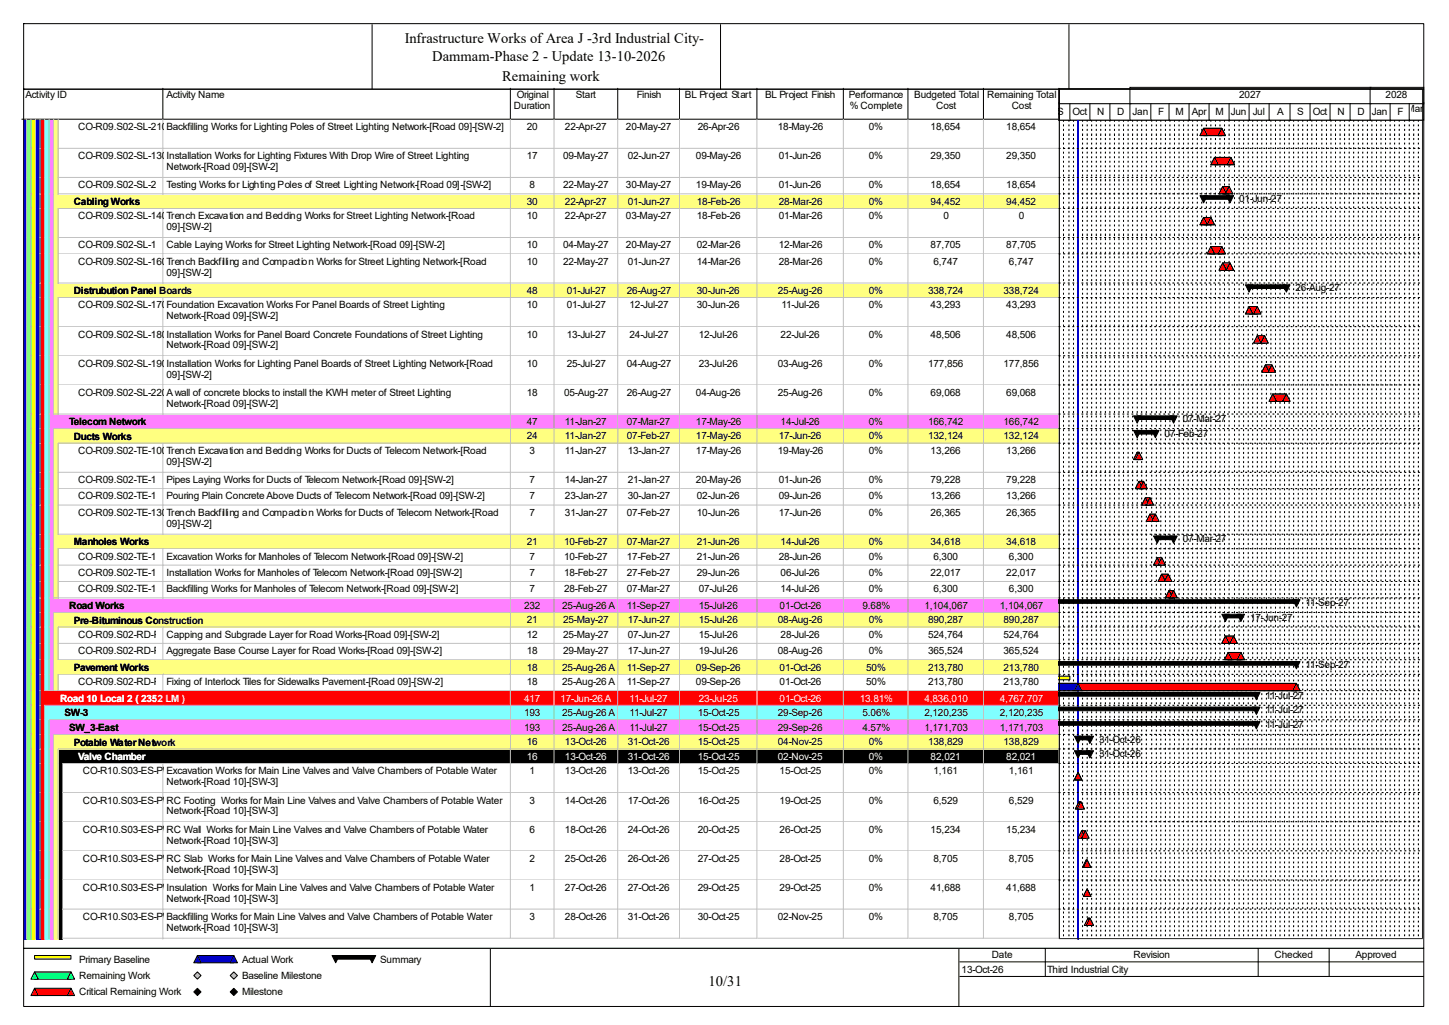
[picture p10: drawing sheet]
<svg xmlns="http://www.w3.org/2000/svg" width="420mm" height="297mm" viewBox="0 0 420 297" stroke-linecap="round" stroke-linejoin="round" font-family="sans-serif">
<defs><g id="words">
<g font-size="4.2">
<text x="117.3" y="12.4">Infrastructure Works of Area J -3rd Industrial City-</text>
<text x="125.3" y="17.7">Dammam-Phase 2 - Update 13-10-2026</text>
<text x="145.5" y="23.5">Remaining work</text>
<text x="205.4" y="285.6">10/31</text>
</g>
<g font-size="2.9">
<text x="7.4" y="28.4">Activity ID</text>
<text x="48.3" y="28.4">Activity Name</text>
<text x="149.8" y="28.4">Original</text>
<text x="166.9" y="28.4">Start</text>
<text x="184.6" y="28.4">Finish</text>
<text x="198.5" y="28.4">BL Project Start</text>
<text x="221.8" y="28.4">BL Project Finish</text>
<text x="246" y="28.4">Performance</text>
<text x="265" y="28.4">Budgeted Total</text>
<text x="286.1" y="28.4">Remaining Total</text>
<text x="359.2" y="28.4">2027</text>
<text x="401.6" y="28.4">2028</text>
<text x="149" y="31.6">Duration</text>
<text x="246.3" y="31.6">% Complete</text>
<text x="271.4" y="31.6">Cost</text>
<text x="293.2" y="31.6">Cost</text>
<text x="306.4" y="33.2">S</text>
<text x="310.9" y="33.2">Oct</text>
<text x="318" y="33.2">N</text>
<text x="323.8" y="33.2">D</text>
<text x="328.3" y="33.2">Jan</text>
<text x="335.7" y="33.2">F</text>
<text x="340.7" y="33.2">M</text>
<text x="345.4" y="33.2">Apr</text>
<text x="352.3" y="33.2">M</text>
<text x="356.8" y="33.2">Jun</text>
<text x="363.1" y="33.2">Jul</text>
<text x="370.2" y="33.2">A</text>
<text x="376" y="33.2">S</text>
<text x="380.5" y="33.2">Oct</text>
<text x="387.6" y="33.2">N</text>
<text x="393.4" y="33.2">D</text>
<text x="397.6" y="33.2">Jan</text>
<text x="405" y="33.2">F</text>
<text x="407.7" y="32.4">Mar</text>
<text x="22.7" y="37.7">CO-R09.S02-SL-210Backfilling Works for Lighting Poles of Street Lighting Network-[Road 09]-[SW-2]</text>
<text x="152.7" y="37.7">20</text>
<text x="163.7" y="37.7">22-Apr-27</text>
<text x="181.4" y="37.7">20-May-27</text>
<text x="202.3" y="37.7">26-Apr-26</text>
<text x="225.5" y="37.7">18-May-26</text>
<text x="251.8" y="37.7">0%</text>
<text x="269.7" y="37.7">18,654</text>
<text x="291.6" y="37.7">18,654</text>
<text x="22.7" y="46.1">CO-R09.S02-SL-130Installation Works for Lighting Fixtures With Drop Wire of Street Lighting</text>
<text x="152.7" y="46.1">17</text>
<text x="163.2" y="46.1">09-May-27</text>
<text x="181.9" y="46.1">02-Jun-27</text>
<text x="201.7" y="46.1">09-May-26</text>
<text x="225.7" y="46.1">01-Jun-26</text>
<text x="251.8" y="46.1">0%</text>
<text x="269.7" y="46.1">29,350</text>
<text x="291.6" y="46.1">29,350</text>
<text x="48.3" y="49.3">Network-[Road 09]-[SW-2]</text>
<text x="21.4" y="59.4">Cabling Works</text>
<text x="22.7" y="54.6">CO-R09.S02-SL-200Testing Works for Lighting Poles of Street Lighting Network-[Road 09]-[SW-2]</text>
<text x="152.7" y="59.3">30</text>
<text x="153.5" y="54.6">8</text>
<text x="163.2" y="54.6">22-May-27</text>
<text x="163.7" y="59.3">22-Apr-27</text>
<text x="181.4" y="54.6">30-May-27</text>
<text x="181.9" y="59.3">01-Jun-27</text>
<text x="201.7" y="54.6">19-May-26</text>
<text x="202" y="59.3">18-Feb-26</text>
<text x="225.7" y="54.6">01-Jun-26</text>
<text x="225.7" y="59.3">28-Mar-26</text>
<text x="251.8" y="54.6">0%</text>
<text x="251.8" y="59.3">0%</text>
<text x="269.7" y="54.6">18,654</text>
<text x="269.7" y="59.3">94,452</text>
<text x="291.6" y="54.6">18,654</text>
<text x="291.6" y="59.3">94,452</text>
<text x="359.2" y="58.5">01-Jun-27</text>
<text x="22.7" y="63.5">CO-R09.S02-SL-140Trench Excavation and Bedding Works for Street Lighting Network-[Road</text>
<text x="152.7" y="63.5">10</text>
<text x="163.7" y="63.5">22-Apr-27</text>
<text x="181.4" y="63.5">03-May-27</text>
<text x="202" y="63.5">18-Feb-26</text>
<text x="225.7" y="63.5">01-Mar-26</text>
<text x="251.8" y="63.5">0%</text>
<text x="273.4" y="63.5">0</text>
<text x="295.3" y="63.5">0</text>
<text x="22.7" y="72">CO-R09.S02-SL-150Cable Laying Works for Street Lighting Network-[Road 09]-[SW-2]</text>
<text x="48.3" y="66.7">09]-[SW-2]</text>
<text x="152.7" y="72">10</text>
<text x="163.2" y="72">04-May-27</text>
<text x="181.4" y="72">20-May-27</text>
<text x="202" y="72">02-Mar-26</text>
<text x="225.7" y="72">12-Mar-26</text>
<text x="251.8" y="72">0%</text>
<text x="269.7" y="72">87,705</text>
<text x="291.6" y="72">87,705</text>
<text x="22.7" y="76.7">CO-R09.S02-SL-160Trench Backfilling and Compaction Works for Street Lighting Network-[Road</text>
<text x="152.7" y="76.7">10</text>
<text x="163.2" y="76.7">22-May-27</text>
<text x="181.9" y="76.7">01-Jun-27</text>
<text x="202" y="76.7">14-Mar-26</text>
<text x="225.7" y="76.7">28-Mar-26</text>
<text x="251.8" y="76.7">0%</text>
<text x="270.6" y="76.7">6,747</text>
<text x="292.4" y="76.7">6,747</text>
<text x="48.3" y="79.9">09]-[SW-2]</text>
<text x="21.4" y="85.3">Distrubution Panel Boards</text>
<text x="22.7" y="89.4">CO-R09.S02-SL-170Foundation Excavation Works For Panel Boards of Street Lighting</text>
<text x="152.7" y="85.2">48</text>
<text x="152.7" y="89.4">10</text>
<text x="164.3" y="85.2">01-Jul-27</text>
<text x="164.3" y="89.4">01-Jul-27</text>
<text x="181.7" y="85.2">26-Aug-27</text>
<text x="182.5" y="89.4">12-Jul-27</text>
<text x="202" y="85.2">30-Jun-26</text>
<text x="202" y="89.4">30-Jun-26</text>
<text x="225.5" y="85.2">25-Aug-26</text>
<text x="226.5" y="89.4">11-Jul-26</text>
<text x="251.8" y="85.2">0%</text>
<text x="251.8" y="89.4">0%</text>
<text x="269" y="85.2">338,724</text>
<text x="269.7" y="89.4">43,293</text>
<text x="290.9" y="85.2">338,724</text>
<text x="291.6" y="89.4">43,293</text>
<text x="375.5" y="84.4">26-Aug-27</text>
<text x="48.3" y="92.5">Network-[Road 09]-[SW-2]</text>
<text x="22.7" y="97.8">CO-R09.S02-SL-180Installation Works for Panel Board Concrete Foundations of Street Lighting</text>
<text x="48.3" y="101">Network-[Road 09]-[SW-2]</text>
<text x="152.7" y="97.8">10</text>
<text x="164.3" y="97.8">13-Jul-27</text>
<text x="182.5" y="97.8">24-Jul-27</text>
<text x="202.5" y="97.8">12-Jul-26</text>
<text x="226.2" y="97.8">22-Jul-26</text>
<text x="251.8" y="97.8">0%</text>
<text x="269.7" y="97.8">48,506</text>
<text x="291.6" y="97.8">48,506</text>
<text x="22.7" y="106.3">CO-R09.S02-SL-190Installation Works for Lighting Panel Boards of Street Lighting Network-[Road</text>
<text x="152.7" y="106.3">10</text>
<text x="164.3" y="106.3">25-Jul-27</text>
<text x="181.7" y="106.3">04-Aug-27</text>
<text x="202.5" y="106.3">23-Jul-26</text>
<text x="225.5" y="106.3">03-Aug-26</text>
<text x="251.8" y="106.3">0%</text>
<text x="269" y="106.3">177,856</text>
<text x="290.9" y="106.3">177,856</text>
<text x="48.3" y="109.4">09]-[SW-2]</text>
<text x="22.7" y="114.7">CO-R09.S02-SL-220A wall of concrete blocks to install the KWH meter of Street Lighting</text>
<text x="48.3" y="117.9">Network-[Road 09]-[SW-2]</text>
<text x="152.7" y="114.7">18</text>
<text x="163.5" y="114.7">05-Aug-27</text>
<text x="181.7" y="114.7">26-Aug-27</text>
<text x="201.7" y="114.7">04-Aug-26</text>
<text x="225.5" y="114.7">25-Aug-26</text>
<text x="251.8" y="114.7">0%</text>
<text x="269.7" y="114.7">69,068</text>
<text x="291.6" y="114.7">69,068</text>
<text x="20" y="123.2">Telecom Network</text>
<text x="152.7" y="123.1">47</text>
<text x="163.7" y="123.1">11-Jan-27</text>
<text x="181.7" y="123.1">07-Mar-27</text>
<text x="201.7" y="123.1">17-May-26</text>
<text x="226.2" y="123.1">14-Jul-26</text>
<text x="251.8" y="123.1">0%</text>
<text x="269" y="123.1">166,742</text>
<text x="290.9" y="123.1">166,742</text>
<text x="342.8" y="122.3">07-Mar-27</text>
<text x="21.4" y="127.4">Ducts Works</text>
<text x="22.7" y="131.6">CO-R09.S02-TE-100Trench Excavation and Bedding Works for Ducts of Telecom Network-[Road</text>
<text x="152.7" y="127.3">24</text>
<text x="153.5" y="131.6">3</text>
<text x="163.7" y="127.3">11-Jan-27</text>
<text x="163.7" y="131.6">11-Jan-27</text>
<text x="181.7" y="127.3">07-Feb-27</text>
<text x="181.9" y="131.6">13-Jan-27</text>
<text x="201.7" y="127.3">17-May-26</text>
<text x="201.7" y="131.6">17-May-26</text>
<text x="225.5" y="131.6">19-May-26</text>
<text x="225.7" y="127.3">17-Jun-26</text>
<text x="251.8" y="127.3">0%</text>
<text x="251.8" y="131.6">0%</text>
<text x="269" y="127.3">132,124</text>
<text x="269.7" y="131.6">13,266</text>
<text x="290.9" y="127.3">132,124</text>
<text x="291.6" y="131.6">13,266</text>
<text x="337.5" y="126.6">07-Feb-27</text>
<text x="48.3" y="134.7">09]-[SW-2]</text>
<text x="22.7" y="140">CO-R09.S02-TE-110</text>
<text x="48.3" y="140">Pipes Laying Works for Ducts of Telecom Network-[Road 09]-[SW-2]</text>
<text x="153.5" y="140">7</text>
<text x="163.7" y="140">14-Jan-27</text>
<text x="181.9" y="140">21-Jan-27</text>
<text x="201.7" y="140">20-May-26</text>
<text x="225.7" y="140">01-Jun-26</text>
<text x="251.8" y="140">0%</text>
<text x="269.7" y="140">79,228</text>
<text x="291.6" y="140">79,228</text>
<text x="22.7" y="144.7">CO-R09.S02-TE-120Pouring Plain Concrete Above Ducts of Telecom Network-[Road 09]-[SW-2]</text>
<text x="22.7" y="149.5">CO-R09.S02-TE-130Trench Backfilling and Compaction Works for Ducts of Telecom Network-[Road</text>
<text x="153.5" y="144.7">7</text>
<text x="153.5" y="149.5">7</text>
<text x="163.7" y="144.7">23-Jan-27</text>
<text x="163.7" y="149.5">31-Jan-27</text>
<text x="181.7" y="149.5">07-Feb-27</text>
<text x="181.9" y="144.7">30-Jan-27</text>
<text x="202" y="144.7">02-Jun-26</text>
<text x="202" y="149.5">10-Jun-26</text>
<text x="225.7" y="144.7">09-Jun-26</text>
<text x="225.7" y="149.5">17-Jun-26</text>
<text x="251.8" y="144.7">0%</text>
<text x="251.8" y="149.5">0%</text>
<text x="269.7" y="144.7">13,266</text>
<text x="269.7" y="149.5">26,365</text>
<text x="291.6" y="144.7">13,266</text>
<text x="291.6" y="149.5">26,365</text>
<text x="48.3" y="152.7">09]-[SW-2]</text>
<text x="21.4" y="158">Manholes Works</text>
<text x="152.7" y="157.9">21</text>
<text x="163.5" y="157.9">10-Feb-27</text>
<text x="181.7" y="157.9">07-Mar-27</text>
<text x="202" y="157.9">21-Jun-26</text>
<text x="226.2" y="157.9">14-Jul-26</text>
<text x="251.8" y="157.9">0%</text>
<text x="269.7" y="157.9">34,618</text>
<text x="291.6" y="157.9">34,618</text>
<text x="342.8" y="157.1">07-Mar-27</text>
<text x="22.7" y="162.2">CO-R09.S02-TE-140Excavation Works for Manholes of Telecom Network-[Road 09]-[SW-2]</text>
<text x="22.7" y="166.9">CO-R09.S02-TE-150Installation Works for Manholes of Telecom Network-[Road 09]-[SW-2]</text>
<text x="153.5" y="162.2">7</text>
<text x="153.5" y="166.9">7</text>
<text x="163.5" y="162.2">10-Feb-27</text>
<text x="163.5" y="166.9">18-Feb-27</text>
<text x="181.7" y="162.2">17-Feb-27</text>
<text x="181.7" y="166.9">27-Feb-27</text>
<text x="202" y="162.2">21-Jun-26</text>
<text x="202" y="166.9">29-Jun-26</text>
<text x="225.7" y="162.2">28-Jun-26</text>
<text x="226.2" y="166.9">06-Jul-26</text>
<text x="251.8" y="162.2">0%</text>
<text x="251.8" y="166.9">0%</text>
<text x="269.7" y="166.9">22,017</text>
<text x="270.6" y="162.2">6,300</text>
<text x="291.6" y="166.9">22,017</text>
<text x="292.4" y="162.2">6,300</text>
<text x="22.7" y="171.7">CO-R09.S02-TE-160Backfilling Works for Manholes of Telecom Network-[Road 09]-[SW-2]</text>
<text x="153.5" y="171.7">7</text>
<text x="163.5" y="171.7">28-Feb-27</text>
<text x="181.7" y="171.7">07-Mar-27</text>
<text x="202.5" y="171.7">07-Jul-26</text>
<text x="226.2" y="171.7">14-Jul-26</text>
<text x="251.8" y="171.7">0%</text>
<text x="270.6" y="171.7">6,300</text>
<text x="292.4" y="171.7">6,300</text>
<text x="20" y="176.5">Road Works</text>
<text x="151.9" y="176.4">232</text>
<text x="162.9" y="176.4">25-Aug-26 A</text>
<text x="181.7" y="176.4">11-Sep-27</text>
<text x="202.5" y="176.4">15-Jul-26</text>
<text x="226" y="176.4">01-Oct-26</text>
<text x="250" y="176.4">9.68%</text>
<text x="267.9" y="176.4">1,104,067</text>
<text x="289.8" y="176.4">1,104,067</text>
<text x="362.3" y="179.8">17-Jun-27</text>
<text x="378.4" y="175.6">11-Sep-27</text>
<text x="21.4" y="180.7">Pre-Bituminous Construction</text>
<text x="22.7" y="184.8">CO-R09.S02-RD-P-100</text>
<text x="48.3" y="184.8">Capping and Subgrade Layer for Road Works-[Road 09]-[SW-2]</text>
<text x="152.7" y="180.6">21</text>
<text x="152.7" y="184.8">12</text>
<text x="163.2" y="180.6">25-May-27</text>
<text x="163.2" y="184.8">25-May-27</text>
<text x="181.9" y="180.6">17-Jun-27</text>
<text x="181.9" y="184.8">07-Jun-27</text>
<text x="202.5" y="180.6">15-Jul-26</text>
<text x="202.5" y="184.8">15-Jul-26</text>
<text x="225.5" y="180.6">08-Aug-26</text>
<text x="226.2" y="184.8">28-Jul-26</text>
<text x="251.8" y="180.6">0%</text>
<text x="251.8" y="184.8">0%</text>
<text x="269" y="180.6">890,287</text>
<text x="269" y="184.8">524,764</text>
<text x="290.9" y="180.6">890,287</text>
<text x="290.9" y="184.8">524,764</text>
<text x="22.7" y="189.6">CO-R09.S02-RD-P-110</text>
<text x="48.3" y="189.6">Aggregate Base Course Layer for Road Works-[Road 09]-[SW-2]</text>
<text x="152.7" y="189.6">18</text>
<text x="163.2" y="189.6">29-May-27</text>
<text x="181.9" y="189.6">17-Jun-27</text>
<text x="202.5" y="189.6">19-Jul-26</text>
<text x="225.5" y="189.6">08-Aug-26</text>
<text x="251.8" y="189.6">0%</text>
<text x="269" y="189.6">365,524</text>
<text x="290.9" y="189.6">365,524</text>
<text x="21.4" y="194.4">Pavement Works</text>
<text x="152.7" y="194.3">18</text>
<text x="162.9" y="194.3">25-Aug-26 A</text>
<text x="181.7" y="194.3">11-Sep-27</text>
<text x="201.7" y="194.3">09-Sep-26</text>
<text x="226" y="194.3">01-Oct-26</text>
<text x="251" y="194.3">50%</text>
<text x="269" y="194.3">213,780</text>
<text x="290.9" y="194.3">213,780</text>
<text x="378.4" y="193.5">11-Sep-27</text>
<text x="22.7" y="198.5">CO-R09.S02-RD-P-130</text>
<text x="48.3" y="198.5">Fixing of Interlock Tiles for Sidewalks Pavement-[Road 09]-[SW-2]</text>
<text x="152.7" y="198.5">18</text>
<text x="162.9" y="198.5">25-Aug-26 A</text>
<text x="181.7" y="198.5">11-Sep-27</text>
<text x="201.7" y="198.5">09-Sep-26</text>
<text x="226" y="198.5">01-Oct-26</text>
<text x="251" y="198.5">50%</text>
<text x="269" y="198.5">213,780</text>
<text x="290.9" y="198.5">213,780</text>
<text x="366.8" y="202.5">11-Jul-27</text>
<text x="18.7" y="207.6">SW-3</text>
<text x="151.9" y="207.5">193</text>
<text x="162.9" y="207.5">25-Aug-26 A</text>
<text x="182.5" y="207.5">11-Jul-27</text>
<text x="202.3" y="207.5">15-Oct-25</text>
<text x="225.5" y="207.5">29-Sep-26</text>
<text x="250" y="207.5">5.06%</text>
<text x="267.9" y="207.5">2,120,235</text>
<text x="289.8" y="207.5">2,120,235</text>
<text x="366.8" y="206.7">11-Jul-27</text>
<text x="20" y="211.8">SW_3-East</text>
<text x="151.9" y="211.8">193</text>
<text x="152.7" y="215.9">16</text>
<text x="162.9" y="211.8">25-Aug-26 A</text>
<text x="163.7" y="215.9">13-Oct-26</text>
<text x="181.9" y="215.9">31-Oct-26</text>
<text x="182.5" y="211.8">11-Jul-27</text>
<text x="202.3" y="211.8">15-Oct-25</text>
<text x="202.3" y="215.9">15-Oct-25</text>
<text x="225.5" y="211.8">29-Sep-26</text>
<text x="225.5" y="215.9">04-Nov-25</text>
<text x="250" y="211.8">4.57%</text>
<text x="251.8" y="215.9">0%</text>
<text x="267.9" y="211.8">1,171,703</text>
<text x="269" y="215.9">138,829</text>
<text x="289.8" y="211.8">1,171,703</text>
<text x="290.9" y="215.9">138,829</text>
<text x="318.6" y="215.2">31-Oct-26</text>
<text x="366.8" y="210.9">11-Jul-27</text>
<text x="21.4" y="216">Potable Water Network</text>
<text x="318.6" y="219.4">31-Oct-26</text>
<text x="24" y="224.4">CO-R10.S03-ES-PW-170</text>
<text x="48.3" y="224.4">Excavation Works for Main Line Valves and Valve Chambers of Potable Water</text>
<text x="48.3" y="227.5">Network-[Road 10]-[SW-3]</text>
<text x="153.5" y="224.4">1</text>
<text x="163.7" y="224.4">13-Oct-26</text>
<text x="181.9" y="224.4">13-Oct-26</text>
<text x="202.3" y="224.4">15-Oct-25</text>
<text x="226" y="224.4">15-Oct-25</text>
<text x="251.8" y="224.4">0%</text>
<text x="270.6" y="224.4">1,161</text>
<text x="292.4" y="224.4">1,161</text>
<text x="24" y="232.8">CO-R10.S03-ES-PW-180</text>
<text x="48.3" y="232.8">RC Footing Works for Main Line Valves and Valve Chambers of Potable Water</text>
<text x="153.5" y="232.8">3</text>
<text x="163.7" y="232.8">14-Oct-26</text>
<text x="181.9" y="232.8">17-Oct-26</text>
<text x="202.3" y="232.8">16-Oct-25</text>
<text x="226" y="232.8">19-Oct-25</text>
<text x="251.8" y="232.8">0%</text>
<text x="270.6" y="232.8">6,529</text>
<text x="292.4" y="232.8">6,529</text>
<text x="48.3" y="236">Network-[Road 10]-[SW-3]</text>
<text x="24" y="241.3">CO-R10.S03-ES-PW-190</text>
<text x="48.3" y="241.3">RC Wall Works for Main Line Valves and Valve Chambers of Potable Water</text>
<text x="48.3" y="244.4">Network-[Road 10]-[SW-3]</text>
<text x="153.5" y="241.3">6</text>
<text x="163.7" y="241.3">18-Oct-26</text>
<text x="181.9" y="241.3">24-Oct-26</text>
<text x="202.3" y="241.3">20-Oct-25</text>
<text x="226" y="241.3">26-Oct-25</text>
<text x="251.8" y="241.3">0%</text>
<text x="269.7" y="241.3">15,234</text>
<text x="291.6" y="241.3">15,234</text>
<text x="24" y="249.7">CO-R10.S03-ES-PW-200</text>
<text x="48.3" y="249.7">RC Slab Works for Main Line Valves and Valve Chambers of Potable Water</text>
<text x="153.5" y="249.7">2</text>
<text x="163.7" y="249.7">25-Oct-26</text>
<text x="181.9" y="249.7">26-Oct-26</text>
<text x="202.3" y="249.7">27-Oct-25</text>
<text x="226" y="249.7">28-Oct-25</text>
<text x="251.8" y="249.7">0%</text>
<text x="270.6" y="249.7">8,705</text>
<text x="292.4" y="249.7">8,705</text>
<text x="48.3" y="252.9">Network-[Road 10]-[SW-3]</text>
<text x="24" y="258.1">CO-R10.S03-ES-PW-210</text>
<text x="48.3" y="258.1">Insulation Works for Main Line Valves and Valve Chambers of Potable Water</text>
<text x="48.3" y="261.3">Network-[Road 10]-[SW-3]</text>
<text x="153.5" y="258.1">1</text>
<text x="163.7" y="258.1">27-Oct-26</text>
<text x="181.9" y="258.1">27-Oct-26</text>
<text x="202.3" y="258.1">29-Oct-25</text>
<text x="226" y="258.1">29-Oct-25</text>
<text x="251.8" y="258.1">0%</text>
<text x="269.7" y="258.1">41,688</text>
<text x="291.6" y="258.1">41,688</text>
<text x="24" y="266.6">CO-R10.S03-ES-PW-220</text>
<text x="48.3" y="266.6">Backfilling Works for Main Line Valves and Valve Chambers of Potable Water</text>
<text x="48.3" y="269.7">Network-[Road 10]-[SW-3]</text>
<text x="153.5" y="266.6">3</text>
<text x="163.7" y="266.6">28-Oct-26</text>
<text x="181.9" y="266.6">31-Oct-26</text>
<text x="202.3" y="266.6">30-Oct-25</text>
<text x="225.5" y="266.6">02-Nov-25</text>
<text x="251.8" y="266.6">0%</text>
<text x="270.6" y="266.6">8,705</text>
<text x="292.4" y="266.6">8,705</text>
<text x="22.9" y="279">Primary Baseline</text>
<text x="70.1" y="279">Actual Work</text>
<text x="110.2" y="279">Summary</text>
<text x="278.7" y="281.9">13-Oct-26</text>
<text x="287.4" y="277.7">Date</text>
<text x="303.5" y="281.9">Third Industrial City</text>
<text x="328.5" y="277.7">Revision</text>
<text x="369.4" y="277.7">Checked</text>
<text x="392.9" y="277.7">Approved</text>
<text x="22.9" y="283.7">Remaining Work</text>
<text x="70.1" y="283.7">Baseline Milestone</text>
<text x="22.9" y="288.5">Critical Remaining Work</text>
<text x="70.1" y="288.5">Milestone</text>
</g>
<g font-size="2.9" fill="#fff">
<text x="17.4" y="203.4">Road 10 Local 2 ( 2352 LM )</text>
<text x="151.9" y="203.3">417</text>
<text x="162.4" y="203.3">17-Jun-26 A</text>
<text x="182.5" y="203.3">11-Jul-27</text>
<text x="202.5" y="203.3">23-Jul-25</text>
<text x="226" y="203.3">01-Oct-26</text>
<text x="249.2" y="203.3">13.81%</text>
<text x="267.9" y="203.3">4,836,010</text>
<text x="289.8" y="203.3">4,767,707</text>
<text x="22.7" y="220.3">Valve Chamber</text>
<text x="152.7" y="220.2">16</text>
<text x="163.7" y="220.2">13-Oct-26</text>
<text x="181.9" y="220.2">31-Oct-26</text>
<text x="202.3" y="220.2">15-Oct-25</text>
<text x="225.5" y="220.2">02-Nov-25</text>
<text x="251.8" y="220.2">0%</text>
<text x="269.7" y="220.2">82,021</text>
<text x="291.6" y="220.2">82,021</text>
</g>
</g></defs>
<path d="M47.2 25.6v8.9h-40.9" fill="none" stroke="#000" stroke-width=".29"/>
<path d="M47.5 25.6h100.7v9.2h-100.7z" fill="#fff"/>
<path d="M147.9 25.6v8.9h-100.7" fill="none" stroke="#000" stroke-width=".29"/>
<path d="M148.2 25.6h12.7v9.2h-12.7z" fill="#fff"/>
<path d="M160.6 25.6v8.9h-12.7" fill="none" stroke="#000" stroke-width=".29"/>
<path d="M160.9 25.6h18.4v9.2h-18.4z" fill="#fff"/>
<path d="M179 25.6v8.9h-18.4" fill="none" stroke="#000" stroke-width=".29"/>
<path d="M179.3 25.6h17.9v9.2h-17.9z" fill="#fff"/>
<path d="M197 25.6v8.9h-18" fill="none" stroke="#000" stroke-width=".29"/>
<path d="M197.2 25.6h22.5v9.2h-22.5z" fill="#fff"/>
<path d="M219.4 25.6v8.9h-22.4" fill="none" stroke="#000" stroke-width=".29"/>
<path d="M219.7 25.6h25v9.2h-25z" fill="#fff"/>
<path d="M244.4 25.6v8.9h-25" fill="none" stroke="#000" stroke-width=".29"/>
<path d="M244.7 25.6h18.7v9.2h-18.7z" fill="#fff"/>
<path d="M263.2 25.6v8.9h-18.8" fill="none" stroke="#000" stroke-width=".29"/>
<path d="M263.4 25.6h21.9v9.2h-21.9z" fill="#fff"/>
<path d="M285 25.6v8.9h-21.8" fill="none" stroke="#000" stroke-width=".29"/>
<path d="M285.3 25.6h21.9v9.2h-21.9z" fill="#fff"/>
<path d="M306.9 25.6v8.9h-21.9" fill="none" stroke="#000" stroke-width=".29"/>
<path d="M6.6 34.8h1.3v8.5h-1.3z" fill="#00f"/>
<path d="M7.6 34.5v8.7" fill="none" stroke="#c0c0c0" stroke-width=".29"/>
<path d="M7.9 34.8h1.3v8.5h-1.3z" fill="#80ff80"/>
<path d="M9 34.5v8.7" fill="none" stroke="#c0c0c0" stroke-width=".29"/>
<path d="M9.2 34.8h1.3v8.5h-1.3z" fill="#ff0"/>
<path d="M10.3 34.5v8.7" fill="none" stroke="#c0c0c0" stroke-width=".29"/>
<path d="M10.5 34.8h1.4v8.5h-1.4z" fill="#00f"/>
<path d="M11.6 34.5v8.7" fill="none" stroke="#c0c0c0" stroke-width=".29"/>
<path d="M11.9 34.8h1.3v8.5h-1.3z" fill="#f00"/>
<path d="M12.9 34.5v8.7" fill="none" stroke="#c0c0c0" stroke-width=".29"/>
<path d="M13.2 34.8h1.3v8.5h-1.3z" fill="#80ffff"/>
<path d="M14.2 34.5v8.7" fill="none" stroke="#c0c0c0" stroke-width=".29"/>
<path d="M14.5 34.8h1.3v8.5h-1.3z" fill="#ff80ff"/>
<path d="M15.6 34.5v8.7" fill="none" stroke="#c0c0c0" stroke-width=".29"/>
<path d="M15.8 34.8h1.3v8.5h-1.3z" fill="#ffff80"/>
<path d="M16.9 34.5v8.7" fill="none" stroke="#c0c0c0" stroke-width=".29"/>
<path d="M17.1 34.8h30.4v8.5h-30.4z" fill="#fff"/>
<path d="M47.2 34.5v8.7M16.9 43h30.6" fill="none" stroke="#c0c0c0" stroke-width=".29"/>
<path d="M47.5 34.8h100.7v8.5h-100.7z" fill="#fff"/>
<path d="M147.9 34.5v8.5h-100.4" fill="none" stroke="#c0c0c0" stroke-width=".29"/>
<path d="M148.2 34.8h12.7v8.5h-12.7z" fill="#fff"/>
<path d="M160.6 34.5v8.5h-12.4" fill="none" stroke="#c0c0c0" stroke-width=".29"/>
<path d="M160.9 34.8h18.4v8.5h-18.4z" fill="#fff"/>
<path d="M179 34.5v8.5h-18.1" fill="none" stroke="#c0c0c0" stroke-width=".29"/>
<path d="M179.3 34.8h17.9v8.5h-17.9z" fill="#fff"/>
<path d="M197 34.5v8.5h-17.7" fill="none" stroke="#c0c0c0" stroke-width=".29"/>
<path d="M197.2 34.8h22.5v8.5h-22.5z" fill="#fff"/>
<path d="M219.4 34.5v8.5h-22.2" fill="none" stroke="#c0c0c0" stroke-width=".29"/>
<path d="M219.7 34.8h25v8.5h-25z" fill="#fff"/>
<path d="M244.4 34.5v8.5h-24.7" fill="none" stroke="#c0c0c0" stroke-width=".29"/>
<path d="M244.7 34.8h18.7v8.5h-18.7z" fill="#fff"/>
<path d="M263.2 34.5v8.5h-18.5" fill="none" stroke="#c0c0c0" stroke-width=".29"/>
<path d="M263.4 34.8h21.9v8.5h-21.9z" fill="#fff"/>
<path d="M285 34.5v8.5h-21.6" fill="none" stroke="#c0c0c0" stroke-width=".29"/>
<path d="M285.3 34.8h21.9v8.5h-21.9z" fill="#fff"/>
<path d="M306.9 34.5v8.5h-21.6" fill="none" stroke="#c0c0c0" stroke-width=".29"/>
<path d="M6.6 43.3h1.3v8.4h-1.3z" fill="#00f"/>
<path d="M7.6 43v8.7" fill="none" stroke="#c0c0c0" stroke-width=".29"/>
<path d="M7.9 43.3h1.3v8.4h-1.3z" fill="#80ff80"/>
<path d="M9 43v8.7" fill="none" stroke="#c0c0c0" stroke-width=".29"/>
<path d="M9.2 43.3h1.3v8.4h-1.3z" fill="#ff0"/>
<path d="M10.3 43v8.7" fill="none" stroke="#c0c0c0" stroke-width=".29"/>
<path d="M10.5 43.3h1.4v8.4h-1.4z" fill="#00f"/>
<path d="M11.6 43v8.7" fill="none" stroke="#c0c0c0" stroke-width=".29"/>
<path d="M11.9 43.3h1.3v8.4h-1.3z" fill="#f00"/>
<path d="M12.9 43v8.7" fill="none" stroke="#c0c0c0" stroke-width=".29"/>
<path d="M13.2 43.3h1.3v8.4h-1.3z" fill="#80ffff"/>
<path d="M14.2 43v8.7" fill="none" stroke="#c0c0c0" stroke-width=".29"/>
<path d="M14.5 43.3h1.3v8.4h-1.3z" fill="#ff80ff"/>
<path d="M15.6 43v8.7" fill="none" stroke="#c0c0c0" stroke-width=".29"/>
<path d="M15.8 43.3h1.3v8.4h-1.3z" fill="#ffff80"/>
<path d="M16.9 43v8.7" fill="none" stroke="#c0c0c0" stroke-width=".29"/>
<path d="M17.1 43.3h30.4v8.4h-30.4z" fill="#fff"/>
<path d="M16.9 51.4h30.6M47.2 43v8.7" fill="none" stroke="#c0c0c0" stroke-width=".29"/>
<path d="M47.5 43.3h100.7v8.4h-100.7z" fill="#fff"/>
<path d="M147.9 43v8.4h-100.4" fill="none" stroke="#c0c0c0" stroke-width=".29"/>
<path d="M148.2 43.3h12.7v8.4h-12.7z" fill="#fff"/>
<path d="M160.6 43v8.4h-12.4" fill="none" stroke="#c0c0c0" stroke-width=".29"/>
<path d="M160.9 43.3h18.4v8.4h-18.4z" fill="#fff"/>
<path d="M179 43v8.4h-18.1" fill="none" stroke="#c0c0c0" stroke-width=".29"/>
<path d="M179.3 43.3h17.9v8.4h-17.9z" fill="#fff"/>
<path d="M197 43v8.4h-17.7" fill="none" stroke="#c0c0c0" stroke-width=".29"/>
<path d="M197.2 43.3h22.5v8.4h-22.5z" fill="#fff"/>
<path d="M219.4 43v8.4h-22.2" fill="none" stroke="#c0c0c0" stroke-width=".29"/>
<path d="M219.7 43.3h25v8.4h-25z" fill="#fff"/>
<path d="M244.4 43v8.4h-24.7" fill="none" stroke="#c0c0c0" stroke-width=".29"/>
<path d="M244.7 43.3h18.7v8.4h-18.7z" fill="#fff"/>
<path d="M263.2 43v8.4h-18.5" fill="none" stroke="#c0c0c0" stroke-width=".29"/>
<path d="M263.4 43.3h21.9v8.4h-21.9z" fill="#fff"/>
<path d="M285 43v8.4h-21.6" fill="none" stroke="#c0c0c0" stroke-width=".29"/>
<path d="M285.3 43.3h21.9v8.4h-21.9z" fill="#fff"/>
<path d="M306.9 43v8.4h-21.6" fill="none" stroke="#c0c0c0" stroke-width=".29"/>
<path d="M6.6 51.7h1.3v4.7h-1.3z" fill="#00f"/>
<path d="M7.6 51.4v5" fill="none" stroke="#c0c0c0" stroke-width=".29"/>
<path d="M7.9 51.7h1.3v4.7h-1.3z" fill="#80ff80"/>
<path d="M9 51.4v5" fill="none" stroke="#c0c0c0" stroke-width=".29"/>
<path d="M9.2 51.7h1.3v4.7h-1.3z" fill="#ff0"/>
<path d="M10.3 51.4v5" fill="none" stroke="#c0c0c0" stroke-width=".29"/>
<path d="M10.5 51.7h1.4v4.7h-1.4z" fill="#00f"/>
<path d="M11.6 51.4v5" fill="none" stroke="#c0c0c0" stroke-width=".29"/>
<path d="M11.9 51.7h1.3v4.7h-1.3z" fill="#f00"/>
<path d="M12.9 51.4v5" fill="none" stroke="#c0c0c0" stroke-width=".29"/>
<path d="M13.2 51.7h1.3v4.7h-1.3z" fill="#80ffff"/>
<path d="M14.2 51.4v5" fill="none" stroke="#c0c0c0" stroke-width=".29"/>
<path d="M14.5 51.7h1.3v4.7h-1.3z" fill="#ff80ff"/>
<path d="M15.6 51.4v5" fill="none" stroke="#c0c0c0" stroke-width=".29"/>
<path d="M15.8 51.7h1.3v4.7h-1.3z" fill="#ffff80"/>
<path d="M16.9 51.4v5" fill="none" stroke="#c0c0c0" stroke-width=".29"/>
<path d="M17.1 51.7h30.4v4.7h-30.4z" fill="#fff"/>
<path d="M16.9 56.2h30.6M47.2 51.4v5" fill="none" stroke="#c0c0c0" stroke-width=".29"/>
<path d="M47.5 51.7h100.7v4.7h-100.7z" fill="#fff"/>
<path d="M147.9 51.4v4.8h-100.4" fill="none" stroke="#c0c0c0" stroke-width=".29"/>
<path d="M148.2 51.7h12.7v4.7h-12.7z" fill="#fff"/>
<path d="M160.6 51.4v4.8h-12.4" fill="none" stroke="#c0c0c0" stroke-width=".29"/>
<path d="M160.9 51.7h18.4v4.7h-18.4z" fill="#fff"/>
<path d="M179 51.4v4.8h-18.1" fill="none" stroke="#c0c0c0" stroke-width=".29"/>
<path d="M179.3 51.7h17.9v4.7h-17.9z" fill="#fff"/>
<path d="M197 51.4v4.8h-17.7" fill="none" stroke="#c0c0c0" stroke-width=".29"/>
<path d="M197.2 51.7h22.5v4.7h-22.5z" fill="#fff"/>
<path d="M219.4 51.4v4.8h-22.2" fill="none" stroke="#c0c0c0" stroke-width=".29"/>
<path d="M219.7 51.7h25v4.7h-25z" fill="#fff"/>
<path d="M244.4 51.4v4.8h-24.7" fill="none" stroke="#c0c0c0" stroke-width=".29"/>
<path d="M244.7 51.7h18.7v4.7h-18.7z" fill="#fff"/>
<path d="M263.2 51.4v4.8h-18.5" fill="none" stroke="#c0c0c0" stroke-width=".29"/>
<path d="M263.4 51.7h21.9v4.7h-21.9z" fill="#fff"/>
<path d="M285 51.4v4.8h-21.6" fill="none" stroke="#c0c0c0" stroke-width=".29"/>
<path d="M285.3 51.7h21.9v4.7h-21.9z" fill="#fff"/>
<path d="M306.9 51.4v4.8h-21.6" fill="none" stroke="#c0c0c0" stroke-width=".29"/>
<path d="M6.6 56.4h1.3v4.3h-1.3z" fill="#00f"/>
<path d="M7.6 56.2v4.4" fill="none" stroke="#c0c0c0" stroke-width=".29"/>
<path d="M7.9 56.4h1.3v4.3h-1.3z" fill="#80ff80"/>
<path d="M9 56.2v4.4" fill="none" stroke="#c0c0c0" stroke-width=".29"/>
<path d="M9.2 56.4h1.3v4.3h-1.3z" fill="#ff0"/>
<path d="M10.3 56.2v4.4" fill="none" stroke="#c0c0c0" stroke-width=".29"/>
<path d="M10.5 56.4h1.4v4.3h-1.4z" fill="#00f"/>
<path d="M11.6 56.2v4.4" fill="none" stroke="#c0c0c0" stroke-width=".29"/>
<path d="M11.9 56.4h1.3v4.3h-1.3z" fill="#f00"/>
<path d="M12.9 56.2v4.4" fill="none" stroke="#c0c0c0" stroke-width=".29"/>
<path d="M13.2 56.4h1.3v4.3h-1.3z" fill="#80ffff"/>
<path d="M14.2 56.2v4.4" fill="none" stroke="#c0c0c0" stroke-width=".29"/>
<path d="M14.5 56.4h1.3v4.3h-1.3z" fill="#ff80ff"/>
<path d="M15.6 56.2v4.4" fill="none" stroke="#c0c0c0" stroke-width=".29"/>
<path d="M15.8 56.4h31.7v4.3h-31.7z" fill="#ffff80"/>
<path d="M16.9 60.4h30.6" fill="none" stroke="#c0c0c0" stroke-width=".29"/>
<path d="M47.5 56.4h100.7v4.3h-100.7z" fill="#ffff80"/>
<path d="M147.9 56.2v4.2h-100.4" fill="none" stroke="#c0c0c0" stroke-width=".29"/>
<path d="M148.2 56.4h12.7v4.3h-12.7z" fill="#ffff80"/>
<path d="M160.6 56.2v4.2h-12.4" fill="none" stroke="#c0c0c0" stroke-width=".29"/>
<path d="M160.9 56.4h18.4v4.3h-18.4z" fill="#ffff80"/>
<path d="M179 56.2v4.2h-18.1" fill="none" stroke="#c0c0c0" stroke-width=".29"/>
<path d="M179.3 56.4h17.9v4.3h-17.9z" fill="#ffff80"/>
<path d="M197 56.2v4.2h-17.7" fill="none" stroke="#c0c0c0" stroke-width=".29"/>
<path d="M197.2 56.4h22.5v4.3h-22.5z" fill="#ffff80"/>
<path d="M219.4 56.2v4.2h-22.2" fill="none" stroke="#c0c0c0" stroke-width=".29"/>
<path d="M219.7 56.4h25v4.3h-25z" fill="#ffff80"/>
<path d="M244.4 56.2v4.2h-24.7" fill="none" stroke="#c0c0c0" stroke-width=".29"/>
<path d="M244.7 56.4h18.7v4.3h-18.7z" fill="#ffff80"/>
<path d="M263.2 56.2v4.2h-18.5" fill="none" stroke="#c0c0c0" stroke-width=".29"/>
<path d="M263.4 56.4h21.9v4.3h-21.9z" fill="#ffff80"/>
<path d="M285 56.2v4.2h-21.6" fill="none" stroke="#c0c0c0" stroke-width=".29"/>
<path d="M285.3 56.4h21.9v4.3h-21.9z" fill="#ffff80"/>
<path d="M306.9 56.2v4.2h-21.6" fill="none" stroke="#c0c0c0" stroke-width=".29"/>
<path d="M6.6 60.7h1.3v8.4h-1.3z" fill="#00f"/>
<path d="M7.6 60.4v8.7" fill="none" stroke="#c0c0c0" stroke-width=".29"/>
<path d="M7.9 60.7h1.3v8.4h-1.3z" fill="#80ff80"/>
<path d="M9 60.4v8.7" fill="none" stroke="#c0c0c0" stroke-width=".29"/>
<path d="M9.2 60.7h1.3v8.4h-1.3z" fill="#ff0"/>
<path d="M10.3 60.4v8.7" fill="none" stroke="#c0c0c0" stroke-width=".29"/>
<path d="M10.5 60.7h1.4v8.4h-1.4z" fill="#00f"/>
<path d="M11.6 60.4v8.7" fill="none" stroke="#c0c0c0" stroke-width=".29"/>
<path d="M11.9 60.7h1.3v8.4h-1.3z" fill="#f00"/>
<path d="M12.9 60.4v8.7" fill="none" stroke="#c0c0c0" stroke-width=".29"/>
<path d="M13.2 60.7h1.3v8.4h-1.3z" fill="#80ffff"/>
<path d="M14.2 60.4v8.7" fill="none" stroke="#c0c0c0" stroke-width=".29"/>
<path d="M14.5 60.7h1.3v8.4h-1.3z" fill="#ff80ff"/>
<path d="M15.6 60.4v8.7" fill="none" stroke="#c0c0c0" stroke-width=".29"/>
<path d="M15.8 60.7h1.3v8.4h-1.3z" fill="#ffff80"/>
<path d="M16.9 60.4v8.7" fill="none" stroke="#c0c0c0" stroke-width=".29"/>
<path d="M17.1 60.7h30.4v8.4h-30.4z" fill="#fff"/>
<path d="M16.9 68.8h30.6M47.2 60.4v8.7" fill="none" stroke="#c0c0c0" stroke-width=".29"/>
<path d="M47.5 60.7h100.7v8.4h-100.7z" fill="#fff"/>
<path d="M147.9 60.4v8.4h-100.4" fill="none" stroke="#c0c0c0" stroke-width=".29"/>
<path d="M148.2 60.7h12.7v8.4h-12.7z" fill="#fff"/>
<path d="M160.6 60.4v8.4h-12.4" fill="none" stroke="#c0c0c0" stroke-width=".29"/>
<path d="M160.9 60.7h18.4v8.4h-18.4z" fill="#fff"/>
<path d="M179 60.4v8.4h-18.1" fill="none" stroke="#c0c0c0" stroke-width=".29"/>
<path d="M179.3 60.7h17.9v8.4h-17.9z" fill="#fff"/>
<path d="M197 60.4v8.4h-17.7" fill="none" stroke="#c0c0c0" stroke-width=".29"/>
<path d="M197.2 60.7h22.5v8.4h-22.5z" fill="#fff"/>
<path d="M219.4 60.4v8.4h-22.2" fill="none" stroke="#c0c0c0" stroke-width=".29"/>
<path d="M219.7 60.7h25v8.4h-25z" fill="#fff"/>
<path d="M244.4 60.4v8.4h-24.7" fill="none" stroke="#c0c0c0" stroke-width=".29"/>
<path d="M244.7 60.7h18.7v8.4h-18.7z" fill="#fff"/>
<path d="M263.2 60.4v8.4h-18.5" fill="none" stroke="#c0c0c0" stroke-width=".29"/>
<path d="M263.4 60.7h21.9v8.4h-21.9z" fill="#fff"/>
<path d="M285 60.4v8.4h-21.6" fill="none" stroke="#c0c0c0" stroke-width=".29"/>
<path d="M285.3 60.7h21.9v8.4h-21.9z" fill="#fff"/>
<path d="M306.9 60.4v8.4h-21.6" fill="none" stroke="#c0c0c0" stroke-width=".29"/>
<path d="M6.6 69.1h1.3v4.7h-1.3z" fill="#00f"/>
<path d="M7.6 68.8v5" fill="none" stroke="#c0c0c0" stroke-width=".29"/>
<path d="M7.9 69.1h1.3v4.7h-1.3z" fill="#80ff80"/>
<path d="M9 68.8v5" fill="none" stroke="#c0c0c0" stroke-width=".29"/>
<path d="M9.2 69.1h1.3v4.7h-1.3z" fill="#ff0"/>
<path d="M10.3 68.8v5" fill="none" stroke="#c0c0c0" stroke-width=".29"/>
<path d="M10.5 69.1h1.4v4.7h-1.4z" fill="#00f"/>
<path d="M11.6 68.8v5" fill="none" stroke="#c0c0c0" stroke-width=".29"/>
<path d="M11.9 69.1h1.3v4.7h-1.3z" fill="#f00"/>
<path d="M12.9 68.8v5" fill="none" stroke="#c0c0c0" stroke-width=".29"/>
<path d="M13.2 69.1h1.3v4.7h-1.3z" fill="#80ffff"/>
<path d="M14.2 68.8v5" fill="none" stroke="#c0c0c0" stroke-width=".29"/>
<path d="M14.5 69.1h1.3v4.7h-1.3z" fill="#ff80ff"/>
<path d="M15.6 68.8v5" fill="none" stroke="#c0c0c0" stroke-width=".29"/>
<path d="M15.8 69.1h1.3v4.7h-1.3z" fill="#ffff80"/>
<path d="M16.9 68.8v5" fill="none" stroke="#c0c0c0" stroke-width=".29"/>
<path d="M17.1 69.1h30.4v4.7h-30.4z" fill="#fff"/>
<path d="M16.9 73.6h30.6M47.2 68.8v5" fill="none" stroke="#c0c0c0" stroke-width=".29"/>
<path d="M47.5 69.1h100.7v4.7h-100.7z" fill="#fff"/>
<path d="M147.9 68.8v4.8h-100.4" fill="none" stroke="#c0c0c0" stroke-width=".29"/>
<path d="M148.2 69.1h12.7v4.7h-12.7z" fill="#fff"/>
<path d="M160.6 68.8v4.8h-12.4" fill="none" stroke="#c0c0c0" stroke-width=".29"/>
<path d="M160.9 69.1h18.4v4.7h-18.4z" fill="#fff"/>
<path d="M179 68.8v4.8h-18.1" fill="none" stroke="#c0c0c0" stroke-width=".29"/>
<path d="M179.3 69.1h17.9v4.7h-17.9z" fill="#fff"/>
<path d="M197 68.8v4.8h-17.7" fill="none" stroke="#c0c0c0" stroke-width=".29"/>
<path d="M197.2 69.1h22.5v4.7h-22.5z" fill="#fff"/>
<path d="M219.4 68.8v4.8h-22.2" fill="none" stroke="#c0c0c0" stroke-width=".29"/>
<path d="M219.7 69.1h25v4.7h-25z" fill="#fff"/>
<path d="M244.4 68.8v4.8h-24.7" fill="none" stroke="#c0c0c0" stroke-width=".29"/>
<path d="M244.7 69.1h18.7v4.7h-18.7z" fill="#fff"/>
<path d="M263.2 68.8v4.8h-18.5" fill="none" stroke="#c0c0c0" stroke-width=".29"/>
<path d="M263.4 69.1h21.9v4.7h-21.9z" fill="#fff"/>
<path d="M285 68.8v4.8h-21.6" fill="none" stroke="#c0c0c0" stroke-width=".29"/>
<path d="M285.3 69.1h21.9v4.7h-21.9z" fill="#fff"/>
<path d="M306.9 68.8v4.8h-21.6" fill="none" stroke="#c0c0c0" stroke-width=".29"/>
<path d="M6.6 73.8h1.3v8.5h-1.3z" fill="#00f"/>
<path d="M7.6 73.6v8.7" fill="none" stroke="#c0c0c0" stroke-width=".29"/>
<path d="M7.9 73.8h1.3v8.5h-1.3z" fill="#80ff80"/>
<path d="M9 73.6v8.7" fill="none" stroke="#c0c0c0" stroke-width=".29"/>
<path d="M9.2 73.8h1.3v8.5h-1.3z" fill="#ff0"/>
<path d="M10.3 73.6v8.7" fill="none" stroke="#c0c0c0" stroke-width=".29"/>
<path d="M10.5 73.8h1.4v8.5h-1.4z" fill="#00f"/>
<path d="M11.6 73.6v8.7" fill="none" stroke="#c0c0c0" stroke-width=".29"/>
<path d="M11.9 73.8h1.3v8.5h-1.3z" fill="#f00"/>
<path d="M12.9 73.6v8.7" fill="none" stroke="#c0c0c0" stroke-width=".29"/>
<path d="M13.2 73.8h1.3v8.5h-1.3z" fill="#80ffff"/>
<path d="M14.2 73.6v8.7" fill="none" stroke="#c0c0c0" stroke-width=".29"/>
<path d="M14.5 73.8h1.3v8.5h-1.3z" fill="#ff80ff"/>
<path d="M15.6 73.6v8.7" fill="none" stroke="#c0c0c0" stroke-width=".29"/>
<path d="M15.8 73.8h1.3v8.5h-1.3z" fill="#ffff80"/>
<path d="M16.9 73.6v8.7" fill="none" stroke="#c0c0c0" stroke-width=".29"/>
<path d="M17.1 73.8h30.4v8.5h-30.4z" fill="#fff"/>
<path d="M47.2 73.6v8.7M16.9 82h30.6" fill="none" stroke="#c0c0c0" stroke-width=".29"/>
<path d="M47.5 73.8h100.7v8.5h-100.7z" fill="#fff"/>
<path d="M147.9 73.6v8.4h-100.4" fill="none" stroke="#c0c0c0" stroke-width=".29"/>
<path d="M148.2 73.8h12.7v8.5h-12.7z" fill="#fff"/>
<path d="M160.6 73.6v8.4h-12.4" fill="none" stroke="#c0c0c0" stroke-width=".29"/>
<path d="M160.9 73.8h18.4v8.5h-18.4z" fill="#fff"/>
<path d="M179 73.6v8.4h-18.1" fill="none" stroke="#c0c0c0" stroke-width=".29"/>
<path d="M179.3 73.8h17.9v8.5h-17.9z" fill="#fff"/>
<path d="M197 73.6v8.4h-17.7" fill="none" stroke="#c0c0c0" stroke-width=".29"/>
<path d="M197.2 73.8h22.5v8.5h-22.5z" fill="#fff"/>
<path d="M219.4 73.6v8.4h-22.2" fill="none" stroke="#c0c0c0" stroke-width=".29"/>
<path d="M219.7 73.8h25v8.5h-25z" fill="#fff"/>
<path d="M244.4 73.6v8.4h-24.7" fill="none" stroke="#c0c0c0" stroke-width=".29"/>
<path d="M244.7 73.8h18.7v8.5h-18.7z" fill="#fff"/>
<path d="M263.2 73.6v8.4h-18.5" fill="none" stroke="#c0c0c0" stroke-width=".29"/>
<path d="M263.4 73.8h21.9v8.5h-21.9z" fill="#fff"/>
<path d="M285 73.6v8.4h-21.6" fill="none" stroke="#c0c0c0" stroke-width=".29"/>
<path d="M285.3 73.8h21.9v8.5h-21.9z" fill="#fff"/>
<path d="M306.9 73.6v8.4h-21.6" fill="none" stroke="#c0c0c0" stroke-width=".29"/>
<path d="M6.6 82.3h1.3v4.2h-1.3z" fill="#00f"/>
<path d="M7.6 82v4.5" fill="none" stroke="#c0c0c0" stroke-width=".29"/>
<path d="M7.9 82.3h1.3v4.2h-1.3z" fill="#80ff80"/>
<path d="M9 82v4.5" fill="none" stroke="#c0c0c0" stroke-width=".29"/>
<path d="M9.2 82.3h1.3v4.2h-1.3z" fill="#ff0"/>
<path d="M10.3 82v4.5" fill="none" stroke="#c0c0c0" stroke-width=".29"/>
<path d="M10.5 82.3h1.4v4.2h-1.4z" fill="#00f"/>
<path d="M11.6 82v4.5" fill="none" stroke="#c0c0c0" stroke-width=".29"/>
<path d="M11.9 82.3h1.3v4.2h-1.3z" fill="#f00"/>
<path d="M12.9 82v4.5" fill="none" stroke="#c0c0c0" stroke-width=".29"/>
<path d="M13.2 82.3h1.3v4.2h-1.3z" fill="#80ffff"/>
<path d="M14.2 82v4.5" fill="none" stroke="#c0c0c0" stroke-width=".29"/>
<path d="M14.5 82.3h1.3v4.2h-1.3z" fill="#ff80ff"/>
<path d="M15.6 82v4.5" fill="none" stroke="#c0c0c0" stroke-width=".29"/>
<path d="M15.8 82.3h31.7v4.2h-31.7z" fill="#ffff80"/>
<path d="M16.9 86.2h30.6" fill="none" stroke="#c0c0c0" stroke-width=".29"/>
<path d="M47.5 82.3h100.7v4.2h-100.7z" fill="#ffff80"/>
<path d="M147.9 82v4.2h-100.4" fill="none" stroke="#c0c0c0" stroke-width=".29"/>
<path d="M148.2 82.3h12.7v4.2h-12.7z" fill="#ffff80"/>
<path d="M160.6 82v4.2h-12.4" fill="none" stroke="#c0c0c0" stroke-width=".29"/>
<path d="M160.9 82.3h18.4v4.2h-18.4z" fill="#ffff80"/>
<path d="M179 82v4.2h-18.1" fill="none" stroke="#c0c0c0" stroke-width=".29"/>
<path d="M179.3 82.3h17.9v4.2h-17.9z" fill="#ffff80"/>
<path d="M197 82v4.2h-17.7" fill="none" stroke="#c0c0c0" stroke-width=".29"/>
<path d="M197.2 82.3h22.5v4.2h-22.5z" fill="#ffff80"/>
<path d="M219.4 82v4.2h-22.2" fill="none" stroke="#c0c0c0" stroke-width=".29"/>
<path d="M219.7 82.3h25v4.2h-25z" fill="#ffff80"/>
<path d="M244.4 82v4.2h-24.7" fill="none" stroke="#c0c0c0" stroke-width=".29"/>
<path d="M244.7 82.3h18.7v4.2h-18.7z" fill="#ffff80"/>
<path d="M263.2 82v4.2h-18.5" fill="none" stroke="#c0c0c0" stroke-width=".29"/>
<path d="M263.4 82.3h21.9v4.2h-21.9z" fill="#ffff80"/>
<path d="M285 82v4.2h-21.6" fill="none" stroke="#c0c0c0" stroke-width=".29"/>
<path d="M285.3 82.3h21.9v4.2h-21.9z" fill="#ffff80"/>
<path d="M306.9 82v4.2h-21.6" fill="none" stroke="#c0c0c0" stroke-width=".29"/>
<path d="M6.6 86.5h1.3v8.4h-1.3z" fill="#00f"/>
<path d="M7.6 86.2v8.7" fill="none" stroke="#c0c0c0" stroke-width=".29"/>
<path d="M7.9 86.5h1.3v8.4h-1.3z" fill="#80ff80"/>
<path d="M9 86.2v8.7" fill="none" stroke="#c0c0c0" stroke-width=".29"/>
<path d="M9.2 86.5h1.3v8.4h-1.3z" fill="#ff0"/>
<path d="M10.3 86.2v8.7" fill="none" stroke="#c0c0c0" stroke-width=".29"/>
<path d="M10.5 86.5h1.4v8.4h-1.4z" fill="#00f"/>
<path d="M11.6 86.2v8.7" fill="none" stroke="#c0c0c0" stroke-width=".29"/>
<path d="M11.9 86.5h1.3v8.4h-1.3z" fill="#f00"/>
<path d="M12.9 86.2v8.7" fill="none" stroke="#c0c0c0" stroke-width=".29"/>
<path d="M13.2 86.5h1.3v8.4h-1.3z" fill="#80ffff"/>
<path d="M14.2 86.2v8.7" fill="none" stroke="#c0c0c0" stroke-width=".29"/>
<path d="M14.5 86.5h1.3v8.4h-1.3z" fill="#ff80ff"/>
<path d="M15.6 86.2v8.7" fill="none" stroke="#c0c0c0" stroke-width=".29"/>
<path d="M15.8 86.5h1.3v8.4h-1.3z" fill="#ffff80"/>
<path d="M16.9 86.2v8.7" fill="none" stroke="#c0c0c0" stroke-width=".29"/>
<path d="M17.1 86.5h30.4v8.4h-30.4z" fill="#fff"/>
<path d="M16.9 94.7h30.6M47.2 86.2v8.7" fill="none" stroke="#c0c0c0" stroke-width=".29"/>
<path d="M47.5 86.5h100.7v8.4h-100.7z" fill="#fff"/>
<path d="M147.9 86.2v8.5h-100.4" fill="none" stroke="#c0c0c0" stroke-width=".29"/>
<path d="M148.2 86.5h12.7v8.4h-12.7z" fill="#fff"/>
<path d="M160.6 86.2v8.5h-12.4" fill="none" stroke="#c0c0c0" stroke-width=".29"/>
<path d="M160.9 86.5h18.4v8.4h-18.4z" fill="#fff"/>
<path d="M179 86.2v8.5h-18.1" fill="none" stroke="#c0c0c0" stroke-width=".29"/>
<path d="M179.3 86.5h17.9v8.4h-17.9z" fill="#fff"/>
<path d="M197 86.2v8.5h-17.7" fill="none" stroke="#c0c0c0" stroke-width=".29"/>
<path d="M197.2 86.5h22.5v8.4h-22.5z" fill="#fff"/>
<path d="M219.4 86.2v8.5h-22.2" fill="none" stroke="#c0c0c0" stroke-width=".29"/>
<path d="M219.7 86.5h25v8.4h-25z" fill="#fff"/>
<path d="M244.4 86.2v8.5h-24.7" fill="none" stroke="#c0c0c0" stroke-width=".29"/>
<path d="M244.7 86.5h18.7v8.4h-18.7z" fill="#fff"/>
<path d="M263.2 86.2v8.5h-18.5" fill="none" stroke="#c0c0c0" stroke-width=".29"/>
<path d="M263.4 86.5h21.9v8.4h-21.9z" fill="#fff"/>
<path d="M285 86.2v8.5h-21.6" fill="none" stroke="#c0c0c0" stroke-width=".29"/>
<path d="M285.3 86.5h21.9v8.4h-21.9z" fill="#fff"/>
<path d="M306.9 86.2v8.5h-21.6" fill="none" stroke="#c0c0c0" stroke-width=".29"/>
<path d="M6.6 94.9h1.3v8.5h-1.3z" fill="#00f"/>
<path d="M7.6 94.7v8.7" fill="none" stroke="#c0c0c0" stroke-width=".29"/>
<path d="M7.9 94.9h1.3v8.5h-1.3z" fill="#80ff80"/>
<path d="M9 94.7v8.7" fill="none" stroke="#c0c0c0" stroke-width=".29"/>
<path d="M9.2 94.9h1.3v8.5h-1.3z" fill="#ff0"/>
<path d="M10.3 94.7v8.7" fill="none" stroke="#c0c0c0" stroke-width=".29"/>
<path d="M10.5 94.9h1.4v8.5h-1.4z" fill="#00f"/>
<path d="M11.6 94.7v8.7" fill="none" stroke="#c0c0c0" stroke-width=".29"/>
<path d="M11.9 94.9h1.3v8.5h-1.3z" fill="#f00"/>
<path d="M12.9 94.7v8.7" fill="none" stroke="#c0c0c0" stroke-width=".29"/>
<path d="M13.2 94.9h1.3v8.5h-1.3z" fill="#80ffff"/>
<path d="M14.2 94.7v8.7" fill="none" stroke="#c0c0c0" stroke-width=".29"/>
<path d="M14.5 94.9h1.3v8.5h-1.3z" fill="#ff80ff"/>
<path d="M15.6 94.7v8.7" fill="none" stroke="#c0c0c0" stroke-width=".29"/>
<path d="M15.8 94.9h1.3v8.5h-1.3z" fill="#ffff80"/>
<path d="M16.9 94.7v8.7" fill="none" stroke="#c0c0c0" stroke-width=".29"/>
<path d="M17.1 94.9h30.4v8.5h-30.4z" fill="#fff"/>
<path d="M47.2 94.7v8.7M16.9 103.1h30.6" fill="none" stroke="#c0c0c0" stroke-width=".29"/>
<path d="M47.5 94.9h100.7v8.5h-100.7z" fill="#fff"/>
<path d="M147.9 94.7v8.4h-100.4" fill="none" stroke="#c0c0c0" stroke-width=".29"/>
<path d="M148.2 94.9h12.7v8.5h-12.7z" fill="#fff"/>
<path d="M160.6 94.7v8.4h-12.4" fill="none" stroke="#c0c0c0" stroke-width=".29"/>
<path d="M160.9 94.9h18.4v8.5h-18.4z" fill="#fff"/>
<path d="M179 94.7v8.4h-18.1" fill="none" stroke="#c0c0c0" stroke-width=".29"/>
<path d="M179.3 94.9h17.9v8.5h-17.9z" fill="#fff"/>
<path d="M197 94.7v8.4h-17.7" fill="none" stroke="#c0c0c0" stroke-width=".29"/>
<path d="M197.2 94.9h22.5v8.5h-22.5z" fill="#fff"/>
<path d="M219.4 94.7v8.4h-22.2" fill="none" stroke="#c0c0c0" stroke-width=".29"/>
<path d="M219.7 94.9h25v8.5h-25z" fill="#fff"/>
<path d="M244.4 94.7v8.4h-24.7" fill="none" stroke="#c0c0c0" stroke-width=".29"/>
<path d="M244.7 94.9h18.7v8.5h-18.7z" fill="#fff"/>
<path d="M263.2 94.7v8.4h-18.5" fill="none" stroke="#c0c0c0" stroke-width=".29"/>
<path d="M263.4 94.9h21.9v8.5h-21.9z" fill="#fff"/>
<path d="M285 94.7v8.4h-21.6" fill="none" stroke="#c0c0c0" stroke-width=".29"/>
<path d="M285.3 94.9h21.9v8.5h-21.9z" fill="#fff"/>
<path d="M306.9 94.7v8.4h-21.6" fill="none" stroke="#c0c0c0" stroke-width=".29"/>
<path d="M6.6 103.4h1.3v8.4h-1.3z" fill="#00f"/>
<path d="M7.6 103.1v8.7" fill="none" stroke="#c0c0c0" stroke-width=".29"/>
<path d="M7.9 103.4h1.3v8.4h-1.3z" fill="#80ff80"/>
<path d="M9 103.1v8.7" fill="none" stroke="#c0c0c0" stroke-width=".29"/>
<path d="M9.2 103.4h1.3v8.4h-1.3z" fill="#ff0"/>
<path d="M10.3 103.1v8.7" fill="none" stroke="#c0c0c0" stroke-width=".29"/>
<path d="M10.5 103.4h1.4v8.4h-1.4z" fill="#00f"/>
<path d="M11.6 103.1v8.7" fill="none" stroke="#c0c0c0" stroke-width=".29"/>
<path d="M11.9 103.4h1.3v8.4h-1.3z" fill="#f00"/>
<path d="M12.9 103.1v8.7" fill="none" stroke="#c0c0c0" stroke-width=".29"/>
<path d="M13.2 103.4h1.3v8.4h-1.3z" fill="#80ffff"/>
<path d="M14.2 103.1v8.7" fill="none" stroke="#c0c0c0" stroke-width=".29"/>
<path d="M14.5 103.4h1.3v8.4h-1.3z" fill="#ff80ff"/>
<path d="M15.6 103.1v8.7" fill="none" stroke="#c0c0c0" stroke-width=".29"/>
<path d="M15.8 103.4h1.3v8.4h-1.3z" fill="#ffff80"/>
<path d="M16.9 103.1v8.7" fill="none" stroke="#c0c0c0" stroke-width=".29"/>
<path d="M17.1 103.4h30.4v8.4h-30.4z" fill="#fff"/>
<path d="M16.9 111.5h30.6M47.2 103.1v8.7" fill="none" stroke="#c0c0c0" stroke-width=".29"/>
<path d="M47.5 103.4h100.7v8.4h-100.7z" fill="#fff"/>
<path d="M147.9 103.1v8.4h-100.4" fill="none" stroke="#c0c0c0" stroke-width=".29"/>
<path d="M148.2 103.4h12.7v8.4h-12.7z" fill="#fff"/>
<path d="M160.6 103.1v8.4h-12.4" fill="none" stroke="#c0c0c0" stroke-width=".29"/>
<path d="M160.9 103.4h18.4v8.4h-18.4z" fill="#fff"/>
<path d="M179 103.1v8.4h-18.1" fill="none" stroke="#c0c0c0" stroke-width=".29"/>
<path d="M179.3 103.4h17.9v8.4h-17.9z" fill="#fff"/>
<path d="M197 103.1v8.4h-17.7" fill="none" stroke="#c0c0c0" stroke-width=".29"/>
<path d="M197.2 103.4h22.5v8.4h-22.5z" fill="#fff"/>
<path d="M219.4 103.1v8.4h-22.2" fill="none" stroke="#c0c0c0" stroke-width=".29"/>
<path d="M219.7 103.4h25v8.4h-25z" fill="#fff"/>
<path d="M244.4 103.1v8.4h-24.7" fill="none" stroke="#c0c0c0" stroke-width=".29"/>
<path d="M244.7 103.4h18.7v8.4h-18.7z" fill="#fff"/>
<path d="M263.2 103.1v8.4h-18.5" fill="none" stroke="#c0c0c0" stroke-width=".29"/>
<path d="M263.4 103.4h21.9v8.4h-21.9z" fill="#fff"/>
<path d="M285 103.1v8.4h-21.6" fill="none" stroke="#c0c0c0" stroke-width=".29"/>
<path d="M285.3 103.4h21.9v8.4h-21.9z" fill="#fff"/>
<path d="M306.9 103.1v8.4h-21.6" fill="none" stroke="#c0c0c0" stroke-width=".29"/>
<path d="M6.6 111.8h1.3v8.4h-1.3z" fill="#00f"/>
<path d="M7.6 111.5v8.7" fill="none" stroke="#c0c0c0" stroke-width=".29"/>
<path d="M7.9 111.8h1.3v8.4h-1.3z" fill="#80ff80"/>
<path d="M9 111.5v8.7" fill="none" stroke="#c0c0c0" stroke-width=".29"/>
<path d="M9.2 111.8h1.3v8.4h-1.3z" fill="#ff0"/>
<path d="M10.3 111.5v8.7" fill="none" stroke="#c0c0c0" stroke-width=".29"/>
<path d="M10.5 111.8h1.4v8.4h-1.4z" fill="#00f"/>
<path d="M11.6 111.5v8.7" fill="none" stroke="#c0c0c0" stroke-width=".29"/>
<path d="M11.9 111.8h1.3v8.4h-1.3z" fill="#f00"/>
<path d="M12.9 111.5v8.7" fill="none" stroke="#c0c0c0" stroke-width=".29"/>
<path d="M13.2 111.8h1.3v8.4h-1.3z" fill="#80ffff"/>
<path d="M14.2 111.5v8.7" fill="none" stroke="#c0c0c0" stroke-width=".29"/>
<path d="M14.5 111.8h1.3v8.4h-1.3z" fill="#ff80ff"/>
<path d="M15.6 111.5v8.7" fill="none" stroke="#c0c0c0" stroke-width=".29"/>
<path d="M15.8 111.8h1.3v8.4h-1.3z" fill="#ffff80"/>
<path d="M15.6 120h1.5M16.9 111.5v8.7" fill="none" stroke="#c0c0c0" stroke-width=".29"/>
<path d="M17.1 111.8h30.4v8.4h-30.4z" fill="#fff"/>
<path d="M16.9 120h30.6M47.2 111.5v8.7" fill="none" stroke="#c0c0c0" stroke-width=".29"/>
<path d="M47.5 111.8h100.7v8.4h-100.7z" fill="#fff"/>
<path d="M147.9 111.5v8.5h-100.4" fill="none" stroke="#c0c0c0" stroke-width=".29"/>
<path d="M148.2 111.8h12.7v8.4h-12.7z" fill="#fff"/>
<path d="M160.6 111.5v8.5h-12.4" fill="none" stroke="#c0c0c0" stroke-width=".29"/>
<path d="M160.9 111.8h18.4v8.4h-18.4z" fill="#fff"/>
<path d="M179 111.5v8.5h-18.1" fill="none" stroke="#c0c0c0" stroke-width=".29"/>
<path d="M179.3 111.8h17.9v8.4h-17.9z" fill="#fff"/>
<path d="M197 111.5v8.5h-17.7" fill="none" stroke="#c0c0c0" stroke-width=".29"/>
<path d="M197.2 111.8h22.5v8.4h-22.5z" fill="#fff"/>
<path d="M219.4 111.5v8.5h-22.2" fill="none" stroke="#c0c0c0" stroke-width=".29"/>
<path d="M219.7 111.8h25v8.4h-25z" fill="#fff"/>
<path d="M244.4 111.5v8.5h-24.7" fill="none" stroke="#c0c0c0" stroke-width=".29"/>
<path d="M244.7 111.8h18.7v8.4h-18.7z" fill="#fff"/>
<path d="M263.2 111.5v8.5h-18.5" fill="none" stroke="#c0c0c0" stroke-width=".29"/>
<path d="M263.4 111.8h21.9v8.4h-21.9z" fill="#fff"/>
<path d="M285 111.5v8.5h-21.6" fill="none" stroke="#c0c0c0" stroke-width=".29"/>
<path d="M285.3 111.8h21.9v8.4h-21.9z" fill="#fff"/>
<path d="M306.9 111.5v8.5h-21.6" fill="none" stroke="#c0c0c0" stroke-width=".29"/>
<path d="M6.6 120.2h1.3v4.3h-1.3z" fill="#00f"/>
<path d="M7.6 120v4.5" fill="none" stroke="#c0c0c0" stroke-width=".29"/>
<path d="M7.9 120.2h1.3v4.3h-1.3z" fill="#80ff80"/>
<path d="M9 120v4.5" fill="none" stroke="#c0c0c0" stroke-width=".29"/>
<path d="M9.2 120.2h1.3v4.3h-1.3z" fill="#ff0"/>
<path d="M10.3 120v4.5" fill="none" stroke="#c0c0c0" stroke-width=".29"/>
<path d="M10.5 120.2h1.4v4.3h-1.4z" fill="#00f"/>
<path d="M11.6 120v4.5" fill="none" stroke="#c0c0c0" stroke-width=".29"/>
<path d="M11.9 120.2h1.3v4.3h-1.3z" fill="#f00"/>
<path d="M12.9 120v4.5" fill="none" stroke="#c0c0c0" stroke-width=".29"/>
<path d="M13.2 120.2h1.3v4.3h-1.3z" fill="#80ffff"/>
<path d="M14.2 120v4.5" fill="none" stroke="#c0c0c0" stroke-width=".29"/>
<path d="M14.5 120.2h33v4.3h-33z" fill="#ff80ff"/>
<path d="M15.6 124.2h31.9" fill="none" stroke="#c0c0c0" stroke-width=".29"/>
<path d="M47.5 120.2h100.7v4.3h-100.7z" fill="#ff80ff"/>
<path d="M147.9 120v4.2h-100.4" fill="none" stroke="#c0c0c0" stroke-width=".29"/>
<path d="M148.2 120.2h12.7v4.3h-12.7z" fill="#ff80ff"/>
<path d="M160.6 120v4.2h-12.4" fill="none" stroke="#c0c0c0" stroke-width=".29"/>
<path d="M160.9 120.2h18.4v4.3h-18.4z" fill="#ff80ff"/>
<path d="M179 120v4.2h-18.1" fill="none" stroke="#c0c0c0" stroke-width=".29"/>
<path d="M179.3 120.2h17.9v4.3h-17.9z" fill="#ff80ff"/>
<path d="M197 120v4.2h-17.7" fill="none" stroke="#c0c0c0" stroke-width=".29"/>
<path d="M197.2 120.2h22.5v4.3h-22.5z" fill="#ff80ff"/>
<path d="M219.4 120v4.2h-22.2" fill="none" stroke="#c0c0c0" stroke-width=".29"/>
<path d="M219.7 120.2h25v4.3h-25z" fill="#ff80ff"/>
<path d="M244.4 120v4.2h-24.7" fill="none" stroke="#c0c0c0" stroke-width=".29"/>
<path d="M244.7 120.2h18.7v4.3h-18.7z" fill="#ff80ff"/>
<path d="M263.2 120v4.2h-18.5" fill="none" stroke="#c0c0c0" stroke-width=".29"/>
<path d="M263.4 120.2h21.9v4.3h-21.9z" fill="#ff80ff"/>
<path d="M285 120v4.2h-21.6" fill="none" stroke="#c0c0c0" stroke-width=".29"/>
<path d="M285.3 120.2h21.9v4.3h-21.9z" fill="#ff80ff"/>
<path d="M306.9 120v4.2h-21.6" fill="none" stroke="#c0c0c0" stroke-width=".29"/>
<path d="M6.6 124.5h1.3v4.2h-1.3z" fill="#00f"/>
<path d="M7.6 124.2v4.5" fill="none" stroke="#c0c0c0" stroke-width=".29"/>
<path d="M7.9 124.5h1.3v4.2h-1.3z" fill="#80ff80"/>
<path d="M9 124.2v4.5" fill="none" stroke="#c0c0c0" stroke-width=".29"/>
<path d="M9.2 124.5h1.3v4.2h-1.3z" fill="#ff0"/>
<path d="M10.3 124.2v4.5" fill="none" stroke="#c0c0c0" stroke-width=".29"/>
<path d="M10.5 124.5h1.4v4.2h-1.4z" fill="#00f"/>
<path d="M11.6 124.2v4.5" fill="none" stroke="#c0c0c0" stroke-width=".29"/>
<path d="M11.9 124.5h1.3v4.2h-1.3z" fill="#f00"/>
<path d="M12.9 124.2v4.5" fill="none" stroke="#c0c0c0" stroke-width=".29"/>
<path d="M13.2 124.5h1.3v4.2h-1.3z" fill="#80ffff"/>
<path d="M14.2 124.2v4.5" fill="none" stroke="#c0c0c0" stroke-width=".29"/>
<path d="M14.5 124.5h1.3v4.2h-1.3z" fill="#ff80ff"/>
<path d="M15.6 124.2v4.5" fill="none" stroke="#c0c0c0" stroke-width=".29"/>
<path d="M15.8 124.5h31.7v4.2h-31.7z" fill="#ffff80"/>
<path d="M16.9 128.4h30.6" fill="none" stroke="#c0c0c0" stroke-width=".29"/>
<path d="M47.5 124.5h100.7v4.2h-100.7z" fill="#ffff80"/>
<path d="M147.9 124.2v4.2h-100.4" fill="none" stroke="#c0c0c0" stroke-width=".29"/>
<path d="M148.2 124.5h12.7v4.2h-12.7z" fill="#ffff80"/>
<path d="M160.6 124.2v4.2h-12.4" fill="none" stroke="#c0c0c0" stroke-width=".29"/>
<path d="M160.9 124.5h18.4v4.2h-18.4z" fill="#ffff80"/>
<path d="M179 124.2v4.2h-18.1" fill="none" stroke="#c0c0c0" stroke-width=".29"/>
<path d="M179.3 124.5h17.9v4.2h-17.9z" fill="#ffff80"/>
<path d="M197 124.2v4.2h-17.7" fill="none" stroke="#c0c0c0" stroke-width=".29"/>
<path d="M197.2 124.5h22.5v4.2h-22.5z" fill="#ffff80"/>
<path d="M219.4 124.2v4.2h-22.2" fill="none" stroke="#c0c0c0" stroke-width=".29"/>
<path d="M219.7 124.5h25v4.2h-25z" fill="#ffff80"/>
<path d="M244.4 124.2v4.2h-24.7" fill="none" stroke="#c0c0c0" stroke-width=".29"/>
<path d="M244.7 124.5h18.7v4.2h-18.7z" fill="#ffff80"/>
<path d="M263.2 124.2v4.2h-18.5" fill="none" stroke="#c0c0c0" stroke-width=".29"/>
<path d="M263.4 124.5h21.9v4.2h-21.9z" fill="#ffff80"/>
<path d="M285 124.2v4.2h-21.6" fill="none" stroke="#c0c0c0" stroke-width=".29"/>
<path d="M285.3 124.5h21.9v4.2h-21.9z" fill="#ffff80"/>
<path d="M306.9 124.2v4.2h-21.6" fill="none" stroke="#c0c0c0" stroke-width=".29"/>
<path d="M6.6 128.7h1.3v8.4h-1.3z" fill="#00f"/>
<path d="M7.6 128.4v8.7" fill="none" stroke="#c0c0c0" stroke-width=".29"/>
<path d="M7.9 128.7h1.3v8.4h-1.3z" fill="#80ff80"/>
<path d="M9 128.4v8.7" fill="none" stroke="#c0c0c0" stroke-width=".29"/>
<path d="M9.2 128.7h1.3v8.4h-1.3z" fill="#ff0"/>
<path d="M10.3 128.4v8.7" fill="none" stroke="#c0c0c0" stroke-width=".29"/>
<path d="M10.5 128.7h1.4v8.4h-1.4z" fill="#00f"/>
<path d="M11.6 128.4v8.7" fill="none" stroke="#c0c0c0" stroke-width=".29"/>
<path d="M11.9 128.7h1.3v8.4h-1.3z" fill="#f00"/>
<path d="M12.9 128.4v8.7" fill="none" stroke="#c0c0c0" stroke-width=".29"/>
<path d="M13.2 128.7h1.3v8.4h-1.3z" fill="#80ffff"/>
<path d="M14.2 128.4v8.7" fill="none" stroke="#c0c0c0" stroke-width=".29"/>
<path d="M14.5 128.7h1.3v8.4h-1.3z" fill="#ff80ff"/>
<path d="M15.6 128.4v8.7" fill="none" stroke="#c0c0c0" stroke-width=".29"/>
<path d="M15.8 128.7h1.3v8.4h-1.3z" fill="#ffff80"/>
<path d="M16.9 128.4v8.7" fill="none" stroke="#c0c0c0" stroke-width=".29"/>
<path d="M17.1 128.7h30.4v8.4h-30.4z" fill="#fff"/>
<path d="M16.9 136.9h30.6M47.2 128.4v8.7" fill="none" stroke="#c0c0c0" stroke-width=".29"/>
<path d="M47.5 128.7h100.7v8.4h-100.7z" fill="#fff"/>
<path d="M147.9 128.4v8.5h-100.4" fill="none" stroke="#c0c0c0" stroke-width=".29"/>
<path d="M148.2 128.7h12.7v8.4h-12.7z" fill="#fff"/>
<path d="M160.6 128.4v8.5h-12.4" fill="none" stroke="#c0c0c0" stroke-width=".29"/>
<path d="M160.9 128.7h18.4v8.4h-18.4z" fill="#fff"/>
<path d="M179 128.4v8.5h-18.1" fill="none" stroke="#c0c0c0" stroke-width=".29"/>
<path d="M179.3 128.7h17.9v8.4h-17.9z" fill="#fff"/>
<path d="M197 128.4v8.5h-17.7" fill="none" stroke="#c0c0c0" stroke-width=".29"/>
<path d="M197.2 128.7h22.5v8.4h-22.5z" fill="#fff"/>
<path d="M219.4 128.4v8.5h-22.2" fill="none" stroke="#c0c0c0" stroke-width=".29"/>
<path d="M219.7 128.7h25v8.4h-25z" fill="#fff"/>
<path d="M244.4 128.4v8.5h-24.7" fill="none" stroke="#c0c0c0" stroke-width=".29"/>
<path d="M244.7 128.7h18.7v8.4h-18.7z" fill="#fff"/>
<path d="M263.2 128.4v8.5h-18.5" fill="none" stroke="#c0c0c0" stroke-width=".29"/>
<path d="M263.4 128.7h21.9v8.4h-21.9z" fill="#fff"/>
<path d="M285 128.4v8.5h-21.6" fill="none" stroke="#c0c0c0" stroke-width=".29"/>
<path d="M285.3 128.7h21.9v8.4h-21.9z" fill="#fff"/>
<path d="M306.9 128.4v8.5h-21.6" fill="none" stroke="#c0c0c0" stroke-width=".29"/>
<path d="M6.6 137.1h1.3v4.8h-1.3z" fill="#00f"/>
<path d="M7.6 136.9v5" fill="none" stroke="#c0c0c0" stroke-width=".29"/>
<path d="M7.9 137.1h1.3v4.8h-1.3z" fill="#80ff80"/>
<path d="M9 136.9v5" fill="none" stroke="#c0c0c0" stroke-width=".29"/>
<path d="M9.2 137.1h1.3v4.8h-1.3z" fill="#ff0"/>
<path d="M10.3 136.9v5" fill="none" stroke="#c0c0c0" stroke-width=".29"/>
<path d="M10.5 137.1h1.4v4.8h-1.4z" fill="#00f"/>
<path d="M11.6 136.9v5" fill="none" stroke="#c0c0c0" stroke-width=".29"/>
<path d="M11.9 137.1h1.3v4.8h-1.3z" fill="#f00"/>
<path d="M12.9 136.9v5" fill="none" stroke="#c0c0c0" stroke-width=".29"/>
<path d="M13.2 137.1h1.3v4.8h-1.3z" fill="#80ffff"/>
<path d="M14.2 136.9v5" fill="none" stroke="#c0c0c0" stroke-width=".29"/>
<path d="M14.5 137.1h1.3v4.8h-1.3z" fill="#ff80ff"/>
<path d="M15.6 136.9v5" fill="none" stroke="#c0c0c0" stroke-width=".29"/>
<path d="M15.8 137.1h1.3v4.8h-1.3z" fill="#ffff80"/>
<path d="M16.9 136.9v5" fill="none" stroke="#c0c0c0" stroke-width=".29"/>
<path d="M17.1 137.1h30.4v4.8h-30.4z" fill="#fff"/>
<path d="M47.2 136.9v5M16.9 141.6h30.6" fill="none" stroke="#c0c0c0" stroke-width=".29"/>
<path d="M47.5 137.1h100.7v4.8h-100.7z" fill="#fff"/>
<path d="M147.9 136.9v4.7h-100.4" fill="none" stroke="#c0c0c0" stroke-width=".29"/>
<path d="M148.2 137.1h12.7v4.8h-12.7z" fill="#fff"/>
<path d="M160.6 136.9v4.7h-12.4" fill="none" stroke="#c0c0c0" stroke-width=".29"/>
<path d="M160.9 137.1h18.4v4.8h-18.4z" fill="#fff"/>
<path d="M179 136.9v4.7h-18.1" fill="none" stroke="#c0c0c0" stroke-width=".29"/>
<path d="M179.3 137.1h17.9v4.8h-17.9z" fill="#fff"/>
<path d="M197 136.9v4.7h-17.7" fill="none" stroke="#c0c0c0" stroke-width=".29"/>
<path d="M197.2 137.1h22.5v4.8h-22.5z" fill="#fff"/>
<path d="M219.4 136.9v4.7h-22.2" fill="none" stroke="#c0c0c0" stroke-width=".29"/>
<path d="M219.7 137.1h25v4.8h-25z" fill="#fff"/>
<path d="M244.4 136.9v4.7h-24.7" fill="none" stroke="#c0c0c0" stroke-width=".29"/>
<path d="M244.7 137.1h18.7v4.8h-18.7z" fill="#fff"/>
<path d="M263.2 136.9v4.7h-18.5" fill="none" stroke="#c0c0c0" stroke-width=".29"/>
<path d="M263.4 137.1h21.9v4.8h-21.9z" fill="#fff"/>
<path d="M285 136.9v4.7h-21.6" fill="none" stroke="#c0c0c0" stroke-width=".29"/>
<path d="M285.3 137.1h21.9v4.8h-21.9z" fill="#fff"/>
<path d="M306.9 136.9v4.7h-21.6" fill="none" stroke="#c0c0c0" stroke-width=".29"/>
<path d="M6.6 141.9h1.3v4.7h-1.3z" fill="#00f"/>
<path d="M7.6 141.6v5" fill="none" stroke="#c0c0c0" stroke-width=".29"/>
<path d="M7.9 141.9h1.3v4.7h-1.3z" fill="#80ff80"/>
<path d="M9 141.6v5" fill="none" stroke="#c0c0c0" stroke-width=".29"/>
<path d="M9.2 141.9h1.3v4.7h-1.3z" fill="#ff0"/>
<path d="M10.3 141.6v5" fill="none" stroke="#c0c0c0" stroke-width=".29"/>
<path d="M10.5 141.9h1.4v4.7h-1.4z" fill="#00f"/>
<path d="M11.6 141.6v5" fill="none" stroke="#c0c0c0" stroke-width=".29"/>
<path d="M11.9 141.9h1.3v4.7h-1.3z" fill="#f00"/>
<path d="M12.9 141.6v5" fill="none" stroke="#c0c0c0" stroke-width=".29"/>
<path d="M13.2 141.9h1.3v4.7h-1.3z" fill="#80ffff"/>
<path d="M14.2 141.6v5" fill="none" stroke="#c0c0c0" stroke-width=".29"/>
<path d="M14.5 141.9h1.3v4.7h-1.3z" fill="#ff80ff"/>
<path d="M15.6 141.6v5" fill="none" stroke="#c0c0c0" stroke-width=".29"/>
<path d="M15.8 141.9h1.3v4.7h-1.3z" fill="#ffff80"/>
<path d="M16.9 141.6v5" fill="none" stroke="#c0c0c0" stroke-width=".29"/>
<path d="M17.1 141.9h30.4v4.7h-30.4z" fill="#fff"/>
<path d="M16.9 146.3h30.6M47.2 141.6v5" fill="none" stroke="#c0c0c0" stroke-width=".29"/>
<path d="M47.5 141.9h100.7v4.7h-100.7z" fill="#fff"/>
<path d="M147.9 141.6v4.7h-100.4" fill="none" stroke="#c0c0c0" stroke-width=".29"/>
<path d="M148.2 141.9h12.7v4.7h-12.7z" fill="#fff"/>
<path d="M160.6 141.6v4.7h-12.4" fill="none" stroke="#c0c0c0" stroke-width=".29"/>
<path d="M160.9 141.9h18.4v4.7h-18.4z" fill="#fff"/>
<path d="M179 141.6v4.7h-18.1" fill="none" stroke="#c0c0c0" stroke-width=".29"/>
<path d="M179.3 141.9h17.9v4.7h-17.9z" fill="#fff"/>
<path d="M197 141.6v4.7h-17.7" fill="none" stroke="#c0c0c0" stroke-width=".29"/>
<path d="M197.2 141.9h22.5v4.7h-22.5z" fill="#fff"/>
<path d="M219.4 141.6v4.7h-22.2" fill="none" stroke="#c0c0c0" stroke-width=".29"/>
<path d="M219.7 141.9h25v4.7h-25z" fill="#fff"/>
<path d="M244.4 141.6v4.7h-24.7" fill="none" stroke="#c0c0c0" stroke-width=".29"/>
<path d="M244.7 141.9h18.7v4.7h-18.7z" fill="#fff"/>
<path d="M263.2 141.6v4.7h-18.5" fill="none" stroke="#c0c0c0" stroke-width=".29"/>
<path d="M263.4 141.9h21.9v4.7h-21.9z" fill="#fff"/>
<path d="M285 141.6v4.7h-21.6" fill="none" stroke="#c0c0c0" stroke-width=".29"/>
<path d="M285.3 141.9h21.9v4.7h-21.9z" fill="#fff"/>
<path d="M306.9 141.6v4.7h-21.6" fill="none" stroke="#c0c0c0" stroke-width=".29"/>
<path d="M6.6 146.6h1.3v8.5h-1.3z" fill="#00f"/>
<path d="M7.6 146.3v8.7" fill="none" stroke="#c0c0c0" stroke-width=".29"/>
<path d="M7.9 146.6h1.3v8.5h-1.3z" fill="#80ff80"/>
<path d="M9 146.3v8.7" fill="none" stroke="#c0c0c0" stroke-width=".29"/>
<path d="M9.2 146.6h1.3v8.5h-1.3z" fill="#ff0"/>
<path d="M10.3 146.3v8.7" fill="none" stroke="#c0c0c0" stroke-width=".29"/>
<path d="M10.5 146.6h1.4v8.5h-1.4z" fill="#00f"/>
<path d="M11.6 146.3v8.7" fill="none" stroke="#c0c0c0" stroke-width=".29"/>
<path d="M11.9 146.6h1.3v8.5h-1.3z" fill="#f00"/>
<path d="M12.9 146.3v8.7" fill="none" stroke="#c0c0c0" stroke-width=".29"/>
<path d="M13.2 146.6h1.3v8.5h-1.3z" fill="#80ffff"/>
<path d="M14.2 146.3v8.7" fill="none" stroke="#c0c0c0" stroke-width=".29"/>
<path d="M14.5 146.6h1.3v8.5h-1.3z" fill="#ff80ff"/>
<path d="M15.6 146.3v8.7" fill="none" stroke="#c0c0c0" stroke-width=".29"/>
<path d="M15.8 146.6h1.3v8.5h-1.3z" fill="#ffff80"/>
<path d="M16.9 146.3v8.7" fill="none" stroke="#c0c0c0" stroke-width=".29"/>
<path d="M17.1 146.6h30.4v8.5h-30.4z" fill="#fff"/>
<path d="M16.9 154.8h30.6M47.2 146.3v8.7" fill="none" stroke="#c0c0c0" stroke-width=".29"/>
<path d="M47.5 146.6h100.7v8.5h-100.7z" fill="#fff"/>
<path d="M147.9 146.3v8.5h-100.4" fill="none" stroke="#c0c0c0" stroke-width=".29"/>
<path d="M148.2 146.6h12.7v8.5h-12.7z" fill="#fff"/>
<path d="M160.6 146.3v8.5h-12.4" fill="none" stroke="#c0c0c0" stroke-width=".29"/>
<path d="M160.9 146.6h18.4v8.5h-18.4z" fill="#fff"/>
<path d="M179 146.3v8.5h-18.1" fill="none" stroke="#c0c0c0" stroke-width=".29"/>
<path d="M179.3 146.6h17.9v8.5h-17.9z" fill="#fff"/>
<path d="M197 146.3v8.5h-17.7" fill="none" stroke="#c0c0c0" stroke-width=".29"/>
<path d="M197.2 146.6h22.5v8.5h-22.5z" fill="#fff"/>
<path d="M219.4 146.3v8.5h-22.2" fill="none" stroke="#c0c0c0" stroke-width=".29"/>
<path d="M219.7 146.6h25v8.5h-25z" fill="#fff"/>
<path d="M244.4 146.3v8.5h-24.7" fill="none" stroke="#c0c0c0" stroke-width=".29"/>
<path d="M244.7 146.6h18.7v8.5h-18.7z" fill="#fff"/>
<path d="M263.2 146.3v8.5h-18.5" fill="none" stroke="#c0c0c0" stroke-width=".29"/>
<path d="M263.4 146.6h21.9v8.5h-21.9z" fill="#fff"/>
<path d="M285 146.3v8.5h-21.6" fill="none" stroke="#c0c0c0" stroke-width=".29"/>
<path d="M285.3 146.6h21.9v8.5h-21.9z" fill="#fff"/>
<path d="M306.9 146.3v8.5h-21.6" fill="none" stroke="#c0c0c0" stroke-width=".29"/>
<path d="M6.6 155.1h1.3v4.2h-1.3z" fill="#00f"/>
<path d="M7.6 154.8v4.5" fill="none" stroke="#c0c0c0" stroke-width=".29"/>
<path d="M7.9 155.1h1.3v4.2h-1.3z" fill="#80ff80"/>
<path d="M9 154.8v4.5" fill="none" stroke="#c0c0c0" stroke-width=".29"/>
<path d="M9.2 155.1h1.3v4.2h-1.3z" fill="#ff0"/>
<path d="M10.3 154.8v4.5" fill="none" stroke="#c0c0c0" stroke-width=".29"/>
<path d="M10.5 155.1h1.4v4.2h-1.4z" fill="#00f"/>
<path d="M11.6 154.8v4.5" fill="none" stroke="#c0c0c0" stroke-width=".29"/>
<path d="M11.9 155.1h1.3v4.2h-1.3z" fill="#f00"/>
<path d="M12.9 154.8v4.5" fill="none" stroke="#c0c0c0" stroke-width=".29"/>
<path d="M13.2 155.1h1.3v4.2h-1.3z" fill="#80ffff"/>
<path d="M14.2 154.8v4.5" fill="none" stroke="#c0c0c0" stroke-width=".29"/>
<path d="M14.5 155.1h1.3v4.2h-1.3z" fill="#ff80ff"/>
<path d="M15.6 154.8v4.5" fill="none" stroke="#c0c0c0" stroke-width=".29"/>
<path d="M15.8 155.1h31.7v4.2h-31.7z" fill="#ffff80"/>
<path d="M16.9 159h30.6" fill="none" stroke="#c0c0c0" stroke-width=".29"/>
<path d="M47.5 155.1h100.7v4.2h-100.7z" fill="#ffff80"/>
<path d="M147.9 154.8v4.2h-100.4" fill="none" stroke="#c0c0c0" stroke-width=".29"/>
<path d="M148.2 155.1h12.7v4.2h-12.7z" fill="#ffff80"/>
<path d="M160.6 154.8v4.2h-12.4" fill="none" stroke="#c0c0c0" stroke-width=".29"/>
<path d="M160.9 155.1h18.4v4.2h-18.4z" fill="#ffff80"/>
<path d="M179 154.8v4.2h-18.1" fill="none" stroke="#c0c0c0" stroke-width=".29"/>
<path d="M179.3 155.1h17.9v4.2h-17.9z" fill="#ffff80"/>
<path d="M197 154.8v4.2h-17.7" fill="none" stroke="#c0c0c0" stroke-width=".29"/>
<path d="M197.2 155.1h22.5v4.2h-22.5z" fill="#ffff80"/>
<path d="M219.4 154.8v4.2h-22.2" fill="none" stroke="#c0c0c0" stroke-width=".29"/>
<path d="M219.7 155.1h25v4.2h-25z" fill="#ffff80"/>
<path d="M244.4 154.8v4.2h-24.7" fill="none" stroke="#c0c0c0" stroke-width=".29"/>
<path d="M244.7 155.1h18.7v4.2h-18.7z" fill="#ffff80"/>
<path d="M263.2 154.8v4.2h-18.5" fill="none" stroke="#c0c0c0" stroke-width=".29"/>
<path d="M263.4 155.1h21.9v4.2h-21.9z" fill="#ffff80"/>
<path d="M285 154.8v4.2h-21.6" fill="none" stroke="#c0c0c0" stroke-width=".29"/>
<path d="M285.3 155.1h21.9v4.2h-21.9z" fill="#ffff80"/>
<path d="M306.9 154.8v4.2h-21.6" fill="none" stroke="#c0c0c0" stroke-width=".29"/>
<path d="M6.6 159.3h1.3v4.7h-1.3z" fill="#00f"/>
<path d="M7.6 159v5" fill="none" stroke="#c0c0c0" stroke-width=".29"/>
<path d="M7.9 159.3h1.3v4.7h-1.3z" fill="#80ff80"/>
<path d="M9 159v5" fill="none" stroke="#c0c0c0" stroke-width=".29"/>
<path d="M9.2 159.3h1.3v4.7h-1.3z" fill="#ff0"/>
<path d="M10.3 159v5" fill="none" stroke="#c0c0c0" stroke-width=".29"/>
<path d="M10.5 159.3h1.4v4.7h-1.4z" fill="#00f"/>
<path d="M11.6 159v5" fill="none" stroke="#c0c0c0" stroke-width=".29"/>
<path d="M11.9 159.3h1.3v4.7h-1.3z" fill="#f00"/>
<path d="M12.9 159v5" fill="none" stroke="#c0c0c0" stroke-width=".29"/>
<path d="M13.2 159.3h1.3v4.7h-1.3z" fill="#80ffff"/>
<path d="M14.2 159v5" fill="none" stroke="#c0c0c0" stroke-width=".29"/>
<path d="M14.5 159.3h1.3v4.7h-1.3z" fill="#ff80ff"/>
<path d="M15.6 159v5" fill="none" stroke="#c0c0c0" stroke-width=".29"/>
<path d="M15.8 159.3h1.3v4.7h-1.3z" fill="#ffff80"/>
<path d="M16.9 159v5" fill="none" stroke="#c0c0c0" stroke-width=".29"/>
<path d="M17.1 159.3h30.4v4.7h-30.4z" fill="#fff"/>
<path d="M47.2 159v5M16.9 163.8h30.6" fill="none" stroke="#c0c0c0" stroke-width=".29"/>
<path d="M47.5 159.3h100.7v4.7h-100.7z" fill="#fff"/>
<path d="M147.9 159v4.8h-100.4" fill="none" stroke="#c0c0c0" stroke-width=".29"/>
<path d="M148.2 159.3h12.7v4.7h-12.7z" fill="#fff"/>
<path d="M160.6 159v4.8h-12.4" fill="none" stroke="#c0c0c0" stroke-width=".29"/>
<path d="M160.9 159.3h18.4v4.7h-18.4z" fill="#fff"/>
<path d="M179 159v4.8h-18.1" fill="none" stroke="#c0c0c0" stroke-width=".29"/>
<path d="M179.3 159.3h17.9v4.7h-17.9z" fill="#fff"/>
<path d="M197 159v4.8h-17.7" fill="none" stroke="#c0c0c0" stroke-width=".29"/>
<path d="M197.2 159.3h22.5v4.7h-22.5z" fill="#fff"/>
<path d="M219.4 159v4.8h-22.2" fill="none" stroke="#c0c0c0" stroke-width=".29"/>
<path d="M219.7 159.3h25v4.7h-25z" fill="#fff"/>
<path d="M244.4 159v4.8h-24.7" fill="none" stroke="#c0c0c0" stroke-width=".29"/>
<path d="M244.7 159.3h18.7v4.7h-18.7z" fill="#fff"/>
<path d="M263.2 159v4.8h-18.5" fill="none" stroke="#c0c0c0" stroke-width=".29"/>
<path d="M263.4 159.3h21.9v4.7h-21.9z" fill="#fff"/>
<path d="M285 159v4.8h-21.6" fill="none" stroke="#c0c0c0" stroke-width=".29"/>
<path d="M285.3 159.3h21.9v4.7h-21.9z" fill="#fff"/>
<path d="M306.9 159v4.8h-21.6" fill="none" stroke="#c0c0c0" stroke-width=".29"/>
<path d="M6.6 164h1.3v4.8h-1.3z" fill="#00f"/>
<path d="M7.6 163.8v5" fill="none" stroke="#c0c0c0" stroke-width=".29"/>
<path d="M7.9 164h1.3v4.8h-1.3z" fill="#80ff80"/>
<path d="M9 163.8v5" fill="none" stroke="#c0c0c0" stroke-width=".29"/>
<path d="M9.2 164h1.3v4.8h-1.3z" fill="#ff0"/>
<path d="M10.3 163.8v5" fill="none" stroke="#c0c0c0" stroke-width=".29"/>
<path d="M10.5 164h1.4v4.8h-1.4z" fill="#00f"/>
<path d="M11.6 163.8v5" fill="none" stroke="#c0c0c0" stroke-width=".29"/>
<path d="M11.9 164h1.3v4.8h-1.3z" fill="#f00"/>
<path d="M12.9 163.8v5" fill="none" stroke="#c0c0c0" stroke-width=".29"/>
<path d="M13.2 164h1.3v4.8h-1.3z" fill="#80ffff"/>
<path d="M14.2 163.8v5" fill="none" stroke="#c0c0c0" stroke-width=".29"/>
<path d="M14.5 164h1.3v4.8h-1.3z" fill="#ff80ff"/>
<path d="M15.6 163.8v5" fill="none" stroke="#c0c0c0" stroke-width=".29"/>
<path d="M15.8 164h1.3v4.8h-1.3z" fill="#ffff80"/>
<path d="M16.9 163.8v5" fill="none" stroke="#c0c0c0" stroke-width=".29"/>
<path d="M17.1 164h30.4v4.8h-30.4z" fill="#fff"/>
<path d="M16.9 168.5h30.6M47.2 163.8v5" fill="none" stroke="#c0c0c0" stroke-width=".29"/>
<path d="M47.5 164h100.7v4.8h-100.7z" fill="#fff"/>
<path d="M147.9 163.8v4.7h-100.4" fill="none" stroke="#c0c0c0" stroke-width=".29"/>
<path d="M148.2 164h12.7v4.8h-12.7z" fill="#fff"/>
<path d="M160.6 163.8v4.7h-12.4" fill="none" stroke="#c0c0c0" stroke-width=".29"/>
<path d="M160.9 164h18.4v4.8h-18.4z" fill="#fff"/>
<path d="M179 163.8v4.7h-18.1" fill="none" stroke="#c0c0c0" stroke-width=".29"/>
<path d="M179.3 164h17.9v4.8h-17.9z" fill="#fff"/>
<path d="M197 163.8v4.7h-17.7" fill="none" stroke="#c0c0c0" stroke-width=".29"/>
<path d="M197.2 164h22.5v4.8h-22.5z" fill="#fff"/>
<path d="M219.4 163.8v4.7h-22.2" fill="none" stroke="#c0c0c0" stroke-width=".29"/>
<path d="M219.7 164h25v4.8h-25z" fill="#fff"/>
<path d="M244.4 163.8v4.7h-24.7" fill="none" stroke="#c0c0c0" stroke-width=".29"/>
<path d="M244.7 164h18.7v4.8h-18.7z" fill="#fff"/>
<path d="M263.2 163.8v4.7h-18.5" fill="none" stroke="#c0c0c0" stroke-width=".29"/>
<path d="M263.4 164h21.9v4.8h-21.9z" fill="#fff"/>
<path d="M285 163.8v4.7h-21.6" fill="none" stroke="#c0c0c0" stroke-width=".29"/>
<path d="M285.3 164h21.9v4.8h-21.9z" fill="#fff"/>
<path d="M306.9 163.8v4.7h-21.6" fill="none" stroke="#c0c0c0" stroke-width=".29"/>
<path d="M6.6 168.8h1.3v4.7h-1.3z" fill="#00f"/>
<path d="M7.6 168.5v5" fill="none" stroke="#c0c0c0" stroke-width=".29"/>
<path d="M7.9 168.8h1.3v4.7h-1.3z" fill="#80ff80"/>
<path d="M9 168.5v5" fill="none" stroke="#c0c0c0" stroke-width=".29"/>
<path d="M9.2 168.8h1.3v4.7h-1.3z" fill="#ff0"/>
<path d="M10.3 168.5v5" fill="none" stroke="#c0c0c0" stroke-width=".29"/>
<path d="M10.5 168.8h1.4v4.7h-1.4z" fill="#00f"/>
<path d="M11.6 168.5v5" fill="none" stroke="#c0c0c0" stroke-width=".29"/>
<path d="M11.9 168.8h1.3v4.7h-1.3z" fill="#f00"/>
<path d="M12.9 168.5v5" fill="none" stroke="#c0c0c0" stroke-width=".29"/>
<path d="M13.2 168.8h1.3v4.7h-1.3z" fill="#80ffff"/>
<path d="M14.2 168.5v5" fill="none" stroke="#c0c0c0" stroke-width=".29"/>
<path d="M14.5 168.8h1.3v4.7h-1.3z" fill="#ff80ff"/>
<path d="M15.6 168.5v5" fill="none" stroke="#c0c0c0" stroke-width=".29"/>
<path d="M15.8 168.8h1.3v4.7h-1.3z" fill="#ffff80"/>
<path d="M15.6 173.2h1.5M16.9 168.5v5" fill="none" stroke="#c0c0c0" stroke-width=".29"/>
<path d="M17.1 168.8h30.4v4.7h-30.4z" fill="#fff"/>
<path d="M16.9 173.2h30.6M47.2 168.5v5" fill="none" stroke="#c0c0c0" stroke-width=".29"/>
<path d="M47.5 168.8h100.7v4.7h-100.7z" fill="#fff"/>
<path d="M147.9 168.5v4.7h-100.4" fill="none" stroke="#c0c0c0" stroke-width=".29"/>
<path d="M148.2 168.8h12.7v4.7h-12.7z" fill="#fff"/>
<path d="M160.6 168.5v4.7h-12.4" fill="none" stroke="#c0c0c0" stroke-width=".29"/>
<path d="M160.9 168.8h18.4v4.7h-18.4z" fill="#fff"/>
<path d="M179 168.5v4.7h-18.1" fill="none" stroke="#c0c0c0" stroke-width=".29"/>
<path d="M179.3 168.8h17.9v4.7h-17.9z" fill="#fff"/>
<path d="M197 168.5v4.7h-17.7" fill="none" stroke="#c0c0c0" stroke-width=".29"/>
<path d="M197.2 168.8h22.5v4.7h-22.5z" fill="#fff"/>
<path d="M219.4 168.5v4.7h-22.2" fill="none" stroke="#c0c0c0" stroke-width=".29"/>
<path d="M219.7 168.8h25v4.7h-25z" fill="#fff"/>
<path d="M244.4 168.5v4.7h-24.7" fill="none" stroke="#c0c0c0" stroke-width=".29"/>
<path d="M244.7 168.8h18.7v4.7h-18.7z" fill="#fff"/>
<path d="M263.2 168.5v4.7h-18.5" fill="none" stroke="#c0c0c0" stroke-width=".29"/>
<path d="M263.4 168.8h21.9v4.7h-21.9z" fill="#fff"/>
<path d="M285 168.5v4.7h-21.6" fill="none" stroke="#c0c0c0" stroke-width=".29"/>
<path d="M285.3 168.8h21.9v4.7h-21.9z" fill="#fff"/>
<path d="M306.9 168.5v4.7h-21.6" fill="none" stroke="#c0c0c0" stroke-width=".29"/>
<path d="M6.6 173.5h1.3v4.2h-1.3z" fill="#00f"/>
<path d="M7.6 173.2v4.5" fill="none" stroke="#c0c0c0" stroke-width=".29"/>
<path d="M7.9 173.5h1.3v4.2h-1.3z" fill="#80ff80"/>
<path d="M9 173.2v4.5" fill="none" stroke="#c0c0c0" stroke-width=".29"/>
<path d="M9.2 173.5h1.3v4.2h-1.3z" fill="#ff0"/>
<path d="M10.3 173.2v4.5" fill="none" stroke="#c0c0c0" stroke-width=".29"/>
<path d="M10.5 173.5h1.4v4.2h-1.4z" fill="#00f"/>
<path d="M11.6 173.2v4.5" fill="none" stroke="#c0c0c0" stroke-width=".29"/>
<path d="M11.9 173.5h1.3v4.2h-1.3z" fill="#f00"/>
<path d="M12.9 173.2v4.5" fill="none" stroke="#c0c0c0" stroke-width=".29"/>
<path d="M13.2 173.5h1.3v4.2h-1.3z" fill="#80ffff"/>
<path d="M14.2 173.2v4.5" fill="none" stroke="#c0c0c0" stroke-width=".29"/>
<path d="M14.5 173.5h33v4.2h-33z" fill="#ff80ff"/>
<path d="M15.6 177.5h31.9" fill="none" stroke="#c0c0c0" stroke-width=".29"/>
<path d="M47.5 173.5h100.7v4.2h-100.7z" fill="#ff80ff"/>
<path d="M147.9 173.2v4.3h-100.4" fill="none" stroke="#c0c0c0" stroke-width=".29"/>
<path d="M148.2 173.5h12.7v4.2h-12.7z" fill="#ff80ff"/>
<path d="M160.6 173.2v4.3h-12.4" fill="none" stroke="#c0c0c0" stroke-width=".29"/>
<path d="M160.9 173.5h18.4v4.2h-18.4z" fill="#ff80ff"/>
<path d="M179 173.2v4.3h-18.1" fill="none" stroke="#c0c0c0" stroke-width=".29"/>
<path d="M179.3 173.5h17.9v4.2h-17.9z" fill="#ff80ff"/>
<path d="M197 173.2v4.3h-17.7" fill="none" stroke="#c0c0c0" stroke-width=".29"/>
<path d="M197.2 173.5h22.5v4.2h-22.5z" fill="#ff80ff"/>
<path d="M219.4 173.2v4.3h-22.2" fill="none" stroke="#c0c0c0" stroke-width=".29"/>
<path d="M219.7 173.5h25v4.2h-25z" fill="#ff80ff"/>
<path d="M244.4 173.2v4.3h-24.7" fill="none" stroke="#c0c0c0" stroke-width=".29"/>
<path d="M244.7 173.5h18.7v4.2h-18.7z" fill="#ff80ff"/>
<path d="M263.2 173.2v4.3h-18.5" fill="none" stroke="#c0c0c0" stroke-width=".29"/>
<path d="M263.4 173.5h21.9v4.2h-21.9z" fill="#ff80ff"/>
<path d="M285 173.2v4.3h-21.6" fill="none" stroke="#c0c0c0" stroke-width=".29"/>
<path d="M285.3 173.5h21.9v4.2h-21.9z" fill="#ff80ff"/>
<path d="M306.9 173.2v4.3h-21.6" fill="none" stroke="#c0c0c0" stroke-width=".29"/>
<path d="M6.6 177.7h1.3v4.2h-1.3z" fill="#00f"/>
<path d="M7.6 177.5v4.4" fill="none" stroke="#c0c0c0" stroke-width=".29"/>
<path d="M7.9 177.7h1.3v4.2h-1.3z" fill="#80ff80"/>
<path d="M9 177.5v4.4" fill="none" stroke="#c0c0c0" stroke-width=".29"/>
<path d="M9.2 177.7h1.3v4.2h-1.3z" fill="#ff0"/>
<path d="M10.3 177.5v4.4" fill="none" stroke="#c0c0c0" stroke-width=".29"/>
<path d="M10.5 177.7h1.4v4.2h-1.4z" fill="#00f"/>
<path d="M11.6 177.5v4.4" fill="none" stroke="#c0c0c0" stroke-width=".29"/>
<path d="M11.9 177.7h1.3v4.2h-1.3z" fill="#f00"/>
<path d="M12.9 177.5v4.4" fill="none" stroke="#c0c0c0" stroke-width=".29"/>
<path d="M13.2 177.7h1.3v4.2h-1.3z" fill="#80ffff"/>
<path d="M14.2 177.5v4.4" fill="none" stroke="#c0c0c0" stroke-width=".29"/>
<path d="M14.5 177.7h1.3v4.2h-1.3z" fill="#ff80ff"/>
<path d="M15.6 177.5v4.4" fill="none" stroke="#c0c0c0" stroke-width=".29"/>
<path d="M15.8 177.7h31.7v4.2h-31.7z" fill="#ffff80"/>
<path d="M16.9 181.7h30.6" fill="none" stroke="#c0c0c0" stroke-width=".29"/>
<path d="M47.5 177.7h100.7v4.2h-100.7z" fill="#ffff80"/>
<path d="M147.9 177.5v4.2h-100.4" fill="none" stroke="#c0c0c0" stroke-width=".29"/>
<path d="M148.2 177.7h12.7v4.2h-12.7z" fill="#ffff80"/>
<path d="M160.6 177.5v4.2h-12.4" fill="none" stroke="#c0c0c0" stroke-width=".29"/>
<path d="M160.9 177.7h18.4v4.2h-18.4z" fill="#ffff80"/>
<path d="M179 177.5v4.2h-18.1" fill="none" stroke="#c0c0c0" stroke-width=".29"/>
<path d="M179.3 177.7h17.9v4.2h-17.9z" fill="#ffff80"/>
<path d="M197 177.5v4.2h-17.7" fill="none" stroke="#c0c0c0" stroke-width=".29"/>
<path d="M197.2 177.7h22.5v4.2h-22.5z" fill="#ffff80"/>
<path d="M219.4 177.5v4.2h-22.2" fill="none" stroke="#c0c0c0" stroke-width=".29"/>
<path d="M219.7 177.7h25v4.2h-25z" fill="#ffff80"/>
<path d="M244.4 177.5v4.2h-24.7" fill="none" stroke="#c0c0c0" stroke-width=".29"/>
<path d="M244.7 177.7h18.7v4.2h-18.7z" fill="#ffff80"/>
<path d="M263.2 177.5v4.2h-18.5" fill="none" stroke="#c0c0c0" stroke-width=".29"/>
<path d="M263.4 177.7h21.9v4.2h-21.9z" fill="#ffff80"/>
<path d="M285 177.5v4.2h-21.6" fill="none" stroke="#c0c0c0" stroke-width=".29"/>
<path d="M285.3 177.7h21.9v4.2h-21.9z" fill="#ffff80"/>
<path d="M306.9 177.5v4.2h-21.6" fill="none" stroke="#c0c0c0" stroke-width=".29"/>
<path d="M6.6 181.9h1.3v4.8h-1.3z" fill="#00f"/>
<path d="M7.6 181.7v5" fill="none" stroke="#c0c0c0" stroke-width=".29"/>
<path d="M7.9 181.9h1.3v4.8h-1.3z" fill="#80ff80"/>
<path d="M9 181.7v5" fill="none" stroke="#c0c0c0" stroke-width=".29"/>
<path d="M9.2 181.9h1.3v4.8h-1.3z" fill="#ff0"/>
<path d="M10.3 181.7v5" fill="none" stroke="#c0c0c0" stroke-width=".29"/>
<path d="M10.5 181.9h1.4v4.8h-1.4z" fill="#00f"/>
<path d="M11.6 181.7v5" fill="none" stroke="#c0c0c0" stroke-width=".29"/>
<path d="M11.9 181.9h1.3v4.8h-1.3z" fill="#f00"/>
<path d="M12.9 181.7v5" fill="none" stroke="#c0c0c0" stroke-width=".29"/>
<path d="M13.2 181.9h1.3v4.8h-1.3z" fill="#80ffff"/>
<path d="M14.2 181.7v5" fill="none" stroke="#c0c0c0" stroke-width=".29"/>
<path d="M14.5 181.9h1.3v4.8h-1.3z" fill="#ff80ff"/>
<path d="M15.6 181.7v5" fill="none" stroke="#c0c0c0" stroke-width=".29"/>
<path d="M15.8 181.9h1.3v4.8h-1.3z" fill="#ffff80"/>
<path d="M16.9 181.7v5" fill="none" stroke="#c0c0c0" stroke-width=".29"/>
<path d="M17.1 181.9h30.4v4.8h-30.4z" fill="#fff"/>
<path d="M16.9 186.4h30.6M47.2 181.7v5" fill="none" stroke="#c0c0c0" stroke-width=".29"/>
<path d="M47.5 181.9h100.7v4.8h-100.7z" fill="#fff"/>
<path d="M147.9 181.7v4.7h-100.4" fill="none" stroke="#c0c0c0" stroke-width=".29"/>
<path d="M148.2 181.9h12.7v4.8h-12.7z" fill="#fff"/>
<path d="M160.6 181.7v4.7h-12.4" fill="none" stroke="#c0c0c0" stroke-width=".29"/>
<path d="M160.9 181.9h18.4v4.8h-18.4z" fill="#fff"/>
<path d="M179 181.7v4.7h-18.1" fill="none" stroke="#c0c0c0" stroke-width=".29"/>
<path d="M179.3 181.9h17.9v4.8h-17.9z" fill="#fff"/>
<path d="M197 181.7v4.7h-17.7" fill="none" stroke="#c0c0c0" stroke-width=".29"/>
<path d="M197.2 181.9h22.5v4.8h-22.5z" fill="#fff"/>
<path d="M219.4 181.7v4.7h-22.2" fill="none" stroke="#c0c0c0" stroke-width=".29"/>
<path d="M219.7 181.9h25v4.8h-25z" fill="#fff"/>
<path d="M244.4 181.7v4.7h-24.7" fill="none" stroke="#c0c0c0" stroke-width=".29"/>
<path d="M244.7 181.9h18.7v4.8h-18.7z" fill="#fff"/>
<path d="M263.2 181.7v4.7h-18.5" fill="none" stroke="#c0c0c0" stroke-width=".29"/>
<path d="M263.4 181.9h21.9v4.8h-21.9z" fill="#fff"/>
<path d="M285 181.7v4.7h-21.6" fill="none" stroke="#c0c0c0" stroke-width=".29"/>
<path d="M285.3 181.9h21.9v4.8h-21.9z" fill="#fff"/>
<path d="M306.9 181.7v4.7h-21.6" fill="none" stroke="#c0c0c0" stroke-width=".29"/>
<path d="M6.6 186.7h1.3v4.7h-1.3z" fill="#00f"/>
<path d="M7.6 186.4v5" fill="none" stroke="#c0c0c0" stroke-width=".29"/>
<path d="M7.9 186.7h1.3v4.7h-1.3z" fill="#80ff80"/>
<path d="M9 186.4v5" fill="none" stroke="#c0c0c0" stroke-width=".29"/>
<path d="M9.2 186.7h1.3v4.7h-1.3z" fill="#ff0"/>
<path d="M10.3 186.4v5" fill="none" stroke="#c0c0c0" stroke-width=".29"/>
<path d="M10.5 186.7h1.4v4.7h-1.4z" fill="#00f"/>
<path d="M11.6 186.4v5" fill="none" stroke="#c0c0c0" stroke-width=".29"/>
<path d="M11.9 186.7h1.3v4.7h-1.3z" fill="#f00"/>
<path d="M12.9 186.4v5" fill="none" stroke="#c0c0c0" stroke-width=".29"/>
<path d="M13.2 186.7h1.3v4.7h-1.3z" fill="#80ffff"/>
<path d="M14.2 186.4v5" fill="none" stroke="#c0c0c0" stroke-width=".29"/>
<path d="M14.5 186.7h1.3v4.7h-1.3z" fill="#ff80ff"/>
<path d="M15.6 186.4v5" fill="none" stroke="#c0c0c0" stroke-width=".29"/>
<path d="M15.8 186.7h1.3v4.7h-1.3z" fill="#ffff80"/>
<path d="M16.9 186.4v5" fill="none" stroke="#c0c0c0" stroke-width=".29"/>
<path d="M17.1 186.7h30.4v4.7h-30.4z" fill="#fff"/>
<path d="M16.9 191.2h30.6M47.2 186.4v5" fill="none" stroke="#c0c0c0" stroke-width=".29"/>
<path d="M47.5 186.7h100.7v4.7h-100.7z" fill="#fff"/>
<path d="M147.9 186.4v4.8h-100.4" fill="none" stroke="#c0c0c0" stroke-width=".29"/>
<path d="M148.2 186.7h12.7v4.7h-12.7z" fill="#fff"/>
<path d="M160.6 186.4v4.8h-12.4" fill="none" stroke="#c0c0c0" stroke-width=".29"/>
<path d="M160.9 186.7h18.4v4.7h-18.4z" fill="#fff"/>
<path d="M179 186.4v4.8h-18.1" fill="none" stroke="#c0c0c0" stroke-width=".29"/>
<path d="M179.3 186.7h17.9v4.7h-17.9z" fill="#fff"/>
<path d="M197 186.4v4.8h-17.7" fill="none" stroke="#c0c0c0" stroke-width=".29"/>
<path d="M197.2 186.7h22.5v4.7h-22.5z" fill="#fff"/>
<path d="M219.4 186.4v4.8h-22.2" fill="none" stroke="#c0c0c0" stroke-width=".29"/>
<path d="M219.7 186.7h25v4.7h-25z" fill="#fff"/>
<path d="M244.4 186.4v4.8h-24.7" fill="none" stroke="#c0c0c0" stroke-width=".29"/>
<path d="M244.7 186.7h18.7v4.7h-18.7z" fill="#fff"/>
<path d="M263.2 186.4v4.8h-18.5" fill="none" stroke="#c0c0c0" stroke-width=".29"/>
<path d="M263.4 186.7h21.9v4.7h-21.9z" fill="#fff"/>
<path d="M285 186.4v4.8h-21.6" fill="none" stroke="#c0c0c0" stroke-width=".29"/>
<path d="M285.3 186.7h21.9v4.7h-21.9z" fill="#fff"/>
<path d="M306.9 186.4v4.8h-21.6" fill="none" stroke="#c0c0c0" stroke-width=".29"/>
<path d="M6.6 191.4h1.3v4.3h-1.3z" fill="#00f"/>
<path d="M7.6 191.2v4.5" fill="none" stroke="#c0c0c0" stroke-width=".29"/>
<path d="M7.9 191.4h1.3v4.3h-1.3z" fill="#80ff80"/>
<path d="M9 191.2v4.5" fill="none" stroke="#c0c0c0" stroke-width=".29"/>
<path d="M9.2 191.4h1.3v4.3h-1.3z" fill="#ff0"/>
<path d="M10.3 191.2v4.5" fill="none" stroke="#c0c0c0" stroke-width=".29"/>
<path d="M10.5 191.4h1.4v4.3h-1.4z" fill="#00f"/>
<path d="M11.6 191.2v4.5" fill="none" stroke="#c0c0c0" stroke-width=".29"/>
<path d="M11.9 191.4h1.3v4.3h-1.3z" fill="#f00"/>
<path d="M12.9 191.2v4.5" fill="none" stroke="#c0c0c0" stroke-width=".29"/>
<path d="M13.2 191.4h1.3v4.3h-1.3z" fill="#80ffff"/>
<path d="M14.2 191.2v4.5" fill="none" stroke="#c0c0c0" stroke-width=".29"/>
<path d="M14.5 191.4h1.3v4.3h-1.3z" fill="#ff80ff"/>
<path d="M15.6 191.2v4.5" fill="none" stroke="#c0c0c0" stroke-width=".29"/>
<path d="M15.8 191.4h31.7v4.3h-31.7z" fill="#ffff80"/>
<path d="M16.9 195.4h30.6" fill="none" stroke="#c0c0c0" stroke-width=".29"/>
<path d="M47.5 191.4h100.7v4.3h-100.7z" fill="#ffff80"/>
<path d="M147.9 191.2v4.2h-100.4" fill="none" stroke="#c0c0c0" stroke-width=".29"/>
<path d="M148.2 191.4h12.7v4.3h-12.7z" fill="#ffff80"/>
<path d="M160.6 191.2v4.2h-12.4" fill="none" stroke="#c0c0c0" stroke-width=".29"/>
<path d="M160.9 191.4h18.4v4.3h-18.4z" fill="#ffff80"/>
<path d="M179 191.2v4.2h-18.1" fill="none" stroke="#c0c0c0" stroke-width=".29"/>
<path d="M179.3 191.4h17.9v4.3h-17.9z" fill="#ffff80"/>
<path d="M197 191.2v4.2h-17.7" fill="none" stroke="#c0c0c0" stroke-width=".29"/>
<path d="M197.2 191.4h22.5v4.3h-22.5z" fill="#ffff80"/>
<path d="M219.4 191.2v4.2h-22.2" fill="none" stroke="#c0c0c0" stroke-width=".29"/>
<path d="M219.7 191.4h25v4.3h-25z" fill="#ffff80"/>
<path d="M244.4 191.2v4.2h-24.7" fill="none" stroke="#c0c0c0" stroke-width=".29"/>
<path d="M244.7 191.4h18.7v4.3h-18.7z" fill="#ffff80"/>
<path d="M263.2 191.2v4.2h-18.5" fill="none" stroke="#c0c0c0" stroke-width=".29"/>
<path d="M263.4 191.4h21.9v4.3h-21.9z" fill="#ffff80"/>
<path d="M285 191.2v4.2h-21.6" fill="none" stroke="#c0c0c0" stroke-width=".29"/>
<path d="M285.3 191.4h21.9v4.3h-21.9z" fill="#ffff80"/>
<path d="M306.9 191.2v4.2h-21.6" fill="none" stroke="#c0c0c0" stroke-width=".29"/>
<path d="M6.6 195.7h1.3v4.7h-1.3z" fill="#00f"/>
<path d="M7.6 195.4v5" fill="none" stroke="#c0c0c0" stroke-width=".29"/>
<path d="M7.9 195.7h1.3v4.7h-1.3z" fill="#80ff80"/>
<path d="M9 195.4v5" fill="none" stroke="#c0c0c0" stroke-width=".29"/>
<path d="M9.2 195.7h1.3v4.7h-1.3z" fill="#ff0"/>
<path d="M10.3 195.4v5" fill="none" stroke="#c0c0c0" stroke-width=".29"/>
<path d="M10.5 195.7h1.4v4.7h-1.4z" fill="#00f"/>
<path d="M11.6 195.4v5" fill="none" stroke="#c0c0c0" stroke-width=".29"/>
<path d="M11.9 195.7h1.3v4.7h-1.3z" fill="#f00"/>
<path d="M12.9 195.4v5" fill="none" stroke="#c0c0c0" stroke-width=".29"/>
<path d="M13.2 195.7h1.3v4.7h-1.3z" fill="#80ffff"/>
<path d="M14.2 195.4v5M12.9 200.1h1.6" fill="none" stroke="#c0c0c0" stroke-width=".29"/>
<path d="M14.5 195.7h1.3v4.7h-1.3z" fill="#ff80ff"/>
<path d="M15.6 195.4v5M14.2 200.1h1.6" fill="none" stroke="#c0c0c0" stroke-width=".29"/>
<path d="M15.8 195.7h1.3v4.7h-1.3z" fill="#ffff80"/>
<path d="M16.9 195.4v5M15.6 200.1h1.5" fill="none" stroke="#c0c0c0" stroke-width=".29"/>
<path d="M17.1 195.7h30.4v4.7h-30.4z" fill="#fff"/>
<path d="M47.2 195.4v5M16.9 200.1h30.6" fill="none" stroke="#c0c0c0" stroke-width=".29"/>
<path d="M47.5 195.7h100.7v4.7h-100.7z" fill="#fff"/>
<path d="M147.9 195.4v4.7h-100.4" fill="none" stroke="#c0c0c0" stroke-width=".29"/>
<path d="M148.2 195.7h12.7v4.7h-12.7z" fill="#fff"/>
<path d="M160.6 195.4v4.7h-12.4" fill="none" stroke="#c0c0c0" stroke-width=".29"/>
<path d="M160.9 195.7h18.4v4.7h-18.4z" fill="#fff"/>
<path d="M179 195.4v4.7h-18.1" fill="none" stroke="#c0c0c0" stroke-width=".29"/>
<path d="M179.3 195.7h17.9v4.7h-17.9z" fill="#fff"/>
<path d="M197 195.4v4.7h-17.7" fill="none" stroke="#c0c0c0" stroke-width=".29"/>
<path d="M197.2 195.7h22.5v4.7h-22.5z" fill="#fff"/>
<path d="M219.4 195.4v4.7h-22.2" fill="none" stroke="#c0c0c0" stroke-width=".29"/>
<path d="M219.7 195.7h25v4.7h-25z" fill="#fff"/>
<path d="M244.4 195.4v4.7h-24.7" fill="none" stroke="#c0c0c0" stroke-width=".29"/>
<path d="M244.7 195.7h18.7v4.7h-18.7z" fill="#fff"/>
<path d="M263.2 195.4v4.7h-18.5" fill="none" stroke="#c0c0c0" stroke-width=".29"/>
<path d="M263.4 195.7h21.9v4.7h-21.9z" fill="#fff"/>
<path d="M285 195.4v4.7h-21.6" fill="none" stroke="#c0c0c0" stroke-width=".29"/>
<path d="M285.3 195.7h21.9v4.7h-21.9z" fill="#fff"/>
<path d="M306.9 195.4v4.7h-21.6" fill="none" stroke="#c0c0c0" stroke-width=".29"/>
<path d="M6.6 200.4h1.3v4.2h-1.3z" fill="#00f"/>
<path d="M7.6 200.1v4.5" fill="none" stroke="#c0c0c0" stroke-width=".29"/>
<path d="M7.9 200.4h1.3v4.2h-1.3z" fill="#80ff80"/>
<path d="M9 200.1v4.5" fill="none" stroke="#c0c0c0" stroke-width=".29"/>
<path d="M9.2 200.4h1.3v4.2h-1.3z" fill="#ff0"/>
<path d="M10.3 200.1v4.5" fill="none" stroke="#c0c0c0" stroke-width=".29"/>
<path d="M10.5 200.4h1.4v4.2h-1.4z" fill="#00f"/>
<path d="M11.6 200.1v4.5" fill="none" stroke="#c0c0c0" stroke-width=".29"/>
<path d="M11.9 200.4h35.6v4.2h-35.6z" fill="#f00"/>
<path d="M12.9 204.4h34.6" fill="none" stroke="#c0c0c0" stroke-width=".29"/>
<path d="M47.5 200.4h100.7v4.2h-100.7z" fill="#f00"/>
<path d="M147.9 200.1v4.3h-100.4" fill="none" stroke="#c0c0c0" stroke-width=".29"/>
<path d="M148.2 200.4h12.7v4.2h-12.7z" fill="#f00"/>
<path d="M160.6 200.1v4.3h-12.4" fill="none" stroke="#c0c0c0" stroke-width=".29"/>
<path d="M160.9 200.4h18.4v4.2h-18.4z" fill="#f00"/>
<path d="M179 200.1v4.3h-18.1" fill="none" stroke="#c0c0c0" stroke-width=".29"/>
<path d="M179.3 200.4h17.9v4.2h-17.9z" fill="#f00"/>
<path d="M197 200.1v4.3h-17.7" fill="none" stroke="#c0c0c0" stroke-width=".29"/>
<path d="M197.2 200.4h22.5v4.2h-22.5z" fill="#f00"/>
<path d="M219.4 200.1v4.3h-22.2" fill="none" stroke="#c0c0c0" stroke-width=".29"/>
<path d="M219.7 200.4h25v4.2h-25z" fill="#f00"/>
<path d="M244.4 200.1v4.3h-24.7" fill="none" stroke="#c0c0c0" stroke-width=".29"/>
<path d="M244.7 200.4h18.7v4.2h-18.7z" fill="#f00"/>
<path d="M263.2 200.1v4.3h-18.5" fill="none" stroke="#c0c0c0" stroke-width=".29"/>
<path d="M263.4 200.4h21.9v4.2h-21.9z" fill="#f00"/>
<path d="M285 200.1v4.3h-21.6" fill="none" stroke="#c0c0c0" stroke-width=".29"/>
<path d="M285.3 200.4h21.9v4.2h-21.9z" fill="#f00"/>
<path d="M306.9 200.1v4.3h-21.6" fill="none" stroke="#c0c0c0" stroke-width=".29"/>
<path d="M6.6 204.6h1.3v4.2h-1.3z" fill="#00f"/>
<path d="M7.6 204.4v4.4" fill="none" stroke="#c0c0c0" stroke-width=".29"/>
<path d="M7.9 204.6h1.3v4.2h-1.3z" fill="#80ff80"/>
<path d="M9 204.4v4.4" fill="none" stroke="#c0c0c0" stroke-width=".29"/>
<path d="M9.2 204.6h1.3v4.2h-1.3z" fill="#ff0"/>
<path d="M10.3 204.4v4.4" fill="none" stroke="#c0c0c0" stroke-width=".29"/>
<path d="M10.5 204.6h1.4v4.2h-1.4z" fill="#00f"/>
<path d="M11.6 204.4v4.4" fill="none" stroke="#c0c0c0" stroke-width=".29"/>
<path d="M11.9 204.6h1.3v4.2h-1.3z" fill="#f00"/>
<path d="M12.9 204.4v4.4" fill="none" stroke="#c0c0c0" stroke-width=".29"/>
<path d="M13.2 204.6h34.3v4.2h-34.3z" fill="#80ffff"/>
<path d="M14.2 208.6h33.3" fill="none" stroke="#c0c0c0" stroke-width=".29"/>
<path d="M47.5 204.6h100.7v4.2h-100.7z" fill="#80ffff"/>
<path d="M147.9 204.4v4.2h-100.4" fill="none" stroke="#c0c0c0" stroke-width=".29"/>
<path d="M148.2 204.6h12.7v4.2h-12.7z" fill="#80ffff"/>
<path d="M160.6 204.4v4.2h-12.4" fill="none" stroke="#c0c0c0" stroke-width=".29"/>
<path d="M160.9 204.6h18.4v4.2h-18.4z" fill="#80ffff"/>
<path d="M179 204.4v4.2h-18.1" fill="none" stroke="#c0c0c0" stroke-width=".29"/>
<path d="M179.3 204.6h17.9v4.2h-17.9z" fill="#80ffff"/>
<path d="M197 204.4v4.2h-17.7" fill="none" stroke="#c0c0c0" stroke-width=".29"/>
<path d="M197.2 204.6h22.5v4.2h-22.5z" fill="#80ffff"/>
<path d="M219.4 204.4v4.2h-22.2" fill="none" stroke="#c0c0c0" stroke-width=".29"/>
<path d="M219.7 204.6h25v4.2h-25z" fill="#80ffff"/>
<path d="M244.4 204.4v4.2h-24.7" fill="none" stroke="#c0c0c0" stroke-width=".29"/>
<path d="M244.7 204.6h18.7v4.2h-18.7z" fill="#80ffff"/>
<path d="M263.2 204.4v4.2h-18.5" fill="none" stroke="#c0c0c0" stroke-width=".29"/>
<path d="M263.4 204.6h21.9v4.2h-21.9z" fill="#80ffff"/>
<path d="M285 204.4v4.2h-21.6" fill="none" stroke="#c0c0c0" stroke-width=".29"/>
<path d="M285.3 204.6h21.9v4.2h-21.9z" fill="#80ffff"/>
<path d="M306.9 204.4v4.2h-21.6" fill="none" stroke="#c0c0c0" stroke-width=".29"/>
<path d="M6.6 208.8h1.3v4.3h-1.3z" fill="#00f"/>
<path d="M7.6 208.6v4.5" fill="none" stroke="#c0c0c0" stroke-width=".29"/>
<path d="M7.9 208.8h1.3v4.3h-1.3z" fill="#80ff80"/>
<path d="M9 208.6v4.5" fill="none" stroke="#c0c0c0" stroke-width=".29"/>
<path d="M9.2 208.8h1.3v4.3h-1.3z" fill="#ff0"/>
<path d="M10.3 208.6v4.5" fill="none" stroke="#c0c0c0" stroke-width=".29"/>
<path d="M10.5 208.8h1.4v4.3h-1.4z" fill="#00f"/>
<path d="M11.6 208.6v4.5" fill="none" stroke="#c0c0c0" stroke-width=".29"/>
<path d="M11.9 208.8h1.3v4.3h-1.3z" fill="#f00"/>
<path d="M12.9 208.6v4.5" fill="none" stroke="#c0c0c0" stroke-width=".29"/>
<path d="M13.2 208.8h1.3v4.3h-1.3z" fill="#80ffff"/>
<path d="M14.2 208.6v4.5" fill="none" stroke="#c0c0c0" stroke-width=".29"/>
<path d="M14.5 208.8h33v4.3h-33z" fill="#ff80ff"/>
<path d="M15.6 212.8h31.9" fill="none" stroke="#c0c0c0" stroke-width=".29"/>
<path d="M47.5 208.8h100.7v4.3h-100.7z" fill="#ff80ff"/>
<path d="M147.9 208.6v4.2h-100.4" fill="none" stroke="#c0c0c0" stroke-width=".29"/>
<path d="M148.2 208.8h12.7v4.3h-12.7z" fill="#ff80ff"/>
<path d="M160.6 208.6v4.2h-12.4" fill="none" stroke="#c0c0c0" stroke-width=".29"/>
<path d="M160.9 208.8h18.4v4.3h-18.4z" fill="#ff80ff"/>
<path d="M179 208.6v4.2h-18.1" fill="none" stroke="#c0c0c0" stroke-width=".29"/>
<path d="M179.3 208.8h17.9v4.3h-17.9z" fill="#ff80ff"/>
<path d="M197 208.6v4.2h-17.7" fill="none" stroke="#c0c0c0" stroke-width=".29"/>
<path d="M197.2 208.8h22.5v4.3h-22.5z" fill="#ff80ff"/>
<path d="M219.4 208.6v4.2h-22.2" fill="none" stroke="#c0c0c0" stroke-width=".29"/>
<path d="M219.7 208.8h25v4.3h-25z" fill="#ff80ff"/>
<path d="M244.4 208.6v4.2h-24.7" fill="none" stroke="#c0c0c0" stroke-width=".29"/>
<path d="M244.7 208.8h18.7v4.3h-18.7z" fill="#ff80ff"/>
<path d="M263.2 208.6v4.2h-18.5" fill="none" stroke="#c0c0c0" stroke-width=".29"/>
<path d="M263.4 208.8h21.9v4.3h-21.9z" fill="#ff80ff"/>
<path d="M285 208.6v4.2h-21.6" fill="none" stroke="#c0c0c0" stroke-width=".29"/>
<path d="M285.3 208.8h21.9v4.3h-21.9z" fill="#ff80ff"/>
<path d="M306.9 208.6v4.2h-21.6" fill="none" stroke="#c0c0c0" stroke-width=".29"/>
<path d="M6.6 213.1h1.3v4.2h-1.3z" fill="#00f"/>
<path d="M7.6 212.8v4.5" fill="none" stroke="#c0c0c0" stroke-width=".29"/>
<path d="M7.9 213.1h1.3v4.2h-1.3z" fill="#80ff80"/>
<path d="M9 212.8v4.5" fill="none" stroke="#c0c0c0" stroke-width=".29"/>
<path d="M9.2 213.1h1.3v4.2h-1.3z" fill="#ff0"/>
<path d="M10.3 212.8v4.5" fill="none" stroke="#c0c0c0" stroke-width=".29"/>
<path d="M10.5 213.1h1.4v4.2h-1.4z" fill="#00f"/>
<path d="M11.6 212.8v4.5" fill="none" stroke="#c0c0c0" stroke-width=".29"/>
<path d="M11.9 213.1h1.3v4.2h-1.3z" fill="#f00"/>
<path d="M12.9 212.8v4.5" fill="none" stroke="#c0c0c0" stroke-width=".29"/>
<path d="M13.2 213.1h1.3v4.2h-1.3z" fill="#80ffff"/>
<path d="M14.2 212.8v4.5" fill="none" stroke="#c0c0c0" stroke-width=".29"/>
<path d="M14.5 213.1h1.3v4.2h-1.3z" fill="#ff80ff"/>
<path d="M15.6 212.8v4.5" fill="none" stroke="#c0c0c0" stroke-width=".29"/>
<path d="M15.8 213.1h31.7v4.2h-31.7z" fill="#ffff80"/>
<path d="M16.9 217h30.6" fill="none" stroke="#c0c0c0" stroke-width=".29"/>
<path d="M47.5 213.1h100.7v4.2h-100.7z" fill="#ffff80"/>
<path d="M147.9 212.8v4.2h-100.4" fill="none" stroke="#c0c0c0" stroke-width=".29"/>
<path d="M148.2 213.1h12.7v4.2h-12.7z" fill="#ffff80"/>
<path d="M160.6 212.8v4.2h-12.4" fill="none" stroke="#c0c0c0" stroke-width=".29"/>
<path d="M160.9 213.1h18.4v4.2h-18.4z" fill="#ffff80"/>
<path d="M179 212.8v4.2h-18.1" fill="none" stroke="#c0c0c0" stroke-width=".29"/>
<path d="M179.3 213.1h17.9v4.2h-17.9z" fill="#ffff80"/>
<path d="M197 212.8v4.2h-17.7" fill="none" stroke="#c0c0c0" stroke-width=".29"/>
<path d="M197.2 213.1h22.5v4.2h-22.5z" fill="#ffff80"/>
<path d="M219.4 212.8v4.2h-22.2" fill="none" stroke="#c0c0c0" stroke-width=".29"/>
<path d="M219.7 213.1h25v4.2h-25z" fill="#ffff80"/>
<path d="M244.4 212.8v4.2h-24.7" fill="none" stroke="#c0c0c0" stroke-width=".29"/>
<path d="M244.7 213.1h18.7v4.2h-18.7z" fill="#ffff80"/>
<path d="M263.2 212.8v4.2h-18.5" fill="none" stroke="#c0c0c0" stroke-width=".29"/>
<path d="M263.4 213.1h21.9v4.2h-21.9z" fill="#ffff80"/>
<path d="M285 212.8v4.2h-21.6" fill="none" stroke="#c0c0c0" stroke-width=".29"/>
<path d="M285.3 213.1h21.9v4.2h-21.9z" fill="#ffff80"/>
<path d="M306.9 212.8v4.2h-21.6" fill="none" stroke="#c0c0c0" stroke-width=".29"/>
<path d="M6.6 217.3h1.3v4.2h-1.3z" fill="#00f"/>
<path d="M7.6 217v4.5" fill="none" stroke="#c0c0c0" stroke-width=".29"/>
<path d="M7.9 217.3h1.3v4.2h-1.3z" fill="#80ff80"/>
<path d="M9 217v4.5" fill="none" stroke="#c0c0c0" stroke-width=".29"/>
<path d="M9.2 217.3h1.3v4.2h-1.3z" fill="#ff0"/>
<path d="M10.3 217v4.5" fill="none" stroke="#c0c0c0" stroke-width=".29"/>
<path d="M10.5 217.3h1.4v4.2h-1.4z" fill="#00f"/>
<path d="M11.6 217v4.5" fill="none" stroke="#c0c0c0" stroke-width=".29"/>
<path d="M11.9 217.3h1.3v4.2h-1.3z" fill="#f00"/>
<path d="M12.9 217v4.5" fill="none" stroke="#c0c0c0" stroke-width=".29"/>
<path d="M13.2 217.3h1.3v4.2h-1.3z" fill="#80ffff"/>
<path d="M14.2 217v4.5" fill="none" stroke="#c0c0c0" stroke-width=".29"/>
<path d="M14.5 217.3h1.3v4.2h-1.3z" fill="#ff80ff"/>
<path d="M15.6 217v4.5" fill="none" stroke="#c0c0c0" stroke-width=".29"/>
<path d="M15.8 217.3h1.3v4.2h-1.3z" fill="#ffff80"/>
<path d="M16.9 217v4.5M147.9 217v4.2h-129.7M160.6 217v4.2h-12.4M179 217v4.2h-18.1M197 217v4.2h-17.7M219.4 217v4.2h-22.2M244.4 217v4.2h-24.7M263.2 217v4.2h-18.5M285 217v4.2h-21.6M306.9 217v4.2h-21.6" fill="none" stroke="#c0c0c0" stroke-width=".29"/>
<path d="M17.1 217.3h30.4v4.2h-30.4zM47.5 217.3h100.7v4.2h-100.7zM148.2 217.3h12.7v4.2h-12.7zM160.9 217.3h18.4v4.2h-18.4zM179.3 217.3h17.9v4.2h-17.9zM197.2 217.3h22.5v4.2h-22.5zM219.7 217.3h25v4.2h-25zM244.7 217.3h18.7v4.2h-18.7zM263.4 217.3h21.9v4.2h-21.9zM285.3 217.3h21.9v4.2h-21.9z" fill="#000"/>
<path d="M6.6 221.5h1.3v8.5h-1.3z" fill="#00f"/>
<path d="M7.6 221.2v8.7" fill="none" stroke="#c0c0c0" stroke-width=".29"/>
<path d="M7.9 221.5h1.3v8.5h-1.3z" fill="#80ff80"/>
<path d="M9 221.2v8.7" fill="none" stroke="#c0c0c0" stroke-width=".29"/>
<path d="M9.2 221.5h1.3v8.5h-1.3z" fill="#ff0"/>
<path d="M10.3 221.2v8.7" fill="none" stroke="#c0c0c0" stroke-width=".29"/>
<path d="M10.5 221.5h1.4v8.5h-1.4z" fill="#00f"/>
<path d="M11.6 221.2v8.7" fill="none" stroke="#c0c0c0" stroke-width=".29"/>
<path d="M11.9 221.5h1.3v8.5h-1.3z" fill="#f00"/>
<path d="M12.9 221.2v8.7" fill="none" stroke="#c0c0c0" stroke-width=".29"/>
<path d="M13.2 221.5h1.3v8.5h-1.3z" fill="#80ffff"/>
<path d="M14.2 221.2v8.7" fill="none" stroke="#c0c0c0" stroke-width=".29"/>
<path d="M14.5 221.5h1.3v8.5h-1.3z" fill="#ff80ff"/>
<path d="M15.6 221.2v8.7" fill="none" stroke="#c0c0c0" stroke-width=".29"/>
<path d="M15.8 221.5h1.3v8.5h-1.3z" fill="#ffff80"/>
<path d="M16.9 221.2v8.7M18.2 221.2v8.7" fill="none" stroke="#c0c0c0" stroke-width=".29"/>
<path d="M17.1 221.5h1.4v8.5h-1.4z" fill="#000"/>
<path d="M18.5 221.5h29v8.5h-29z" fill="#fff"/>
<path d="M18.2 229.7h29.3M47.2 221.2v8.7" fill="none" stroke="#c0c0c0" stroke-width=".29"/>
<path d="M47.5 221.5h100.7v8.5h-100.7z" fill="#fff"/>
<path d="M147.9 221.2v8.5h-100.4" fill="none" stroke="#c0c0c0" stroke-width=".29"/>
<path d="M148.2 221.5h12.7v8.5h-12.7z" fill="#fff"/>
<path d="M160.6 221.2v8.5h-12.4" fill="none" stroke="#c0c0c0" stroke-width=".29"/>
<path d="M160.9 221.5h18.4v8.5h-18.4z" fill="#fff"/>
<path d="M179 221.2v8.5h-18.1" fill="none" stroke="#c0c0c0" stroke-width=".29"/>
<path d="M179.3 221.5h17.9v8.5h-17.9z" fill="#fff"/>
<path d="M197 221.2v8.5h-17.7" fill="none" stroke="#c0c0c0" stroke-width=".29"/>
<path d="M197.2 221.5h22.5v8.5h-22.5z" fill="#fff"/>
<path d="M219.4 221.2v8.5h-22.2" fill="none" stroke="#c0c0c0" stroke-width=".29"/>
<path d="M219.7 221.5h25v8.5h-25z" fill="#fff"/>
<path d="M244.4 221.2v8.5h-24.7" fill="none" stroke="#c0c0c0" stroke-width=".29"/>
<path d="M244.7 221.5h18.7v8.5h-18.7z" fill="#fff"/>
<path d="M263.2 221.2v8.5h-18.5" fill="none" stroke="#c0c0c0" stroke-width=".29"/>
<path d="M263.4 221.5h21.9v8.5h-21.9z" fill="#fff"/>
<path d="M285 221.2v8.5h-21.6" fill="none" stroke="#c0c0c0" stroke-width=".29"/>
<path d="M285.3 221.5h21.9v8.5h-21.9z" fill="#fff"/>
<path d="M306.9 221.2v8.5h-21.6" fill="none" stroke="#c0c0c0" stroke-width=".29"/>
<path d="M6.6 230h1.3v8.4h-1.3z" fill="#00f"/>
<path d="M7.6 229.7v8.7" fill="none" stroke="#c0c0c0" stroke-width=".29"/>
<path d="M7.9 230h1.3v8.4h-1.3z" fill="#80ff80"/>
<path d="M9 229.7v8.7" fill="none" stroke="#c0c0c0" stroke-width=".29"/>
<path d="M9.2 230h1.3v8.4h-1.3z" fill="#ff0"/>
<path d="M10.3 229.7v8.7" fill="none" stroke="#c0c0c0" stroke-width=".29"/>
<path d="M10.5 230h1.4v8.4h-1.4z" fill="#00f"/>
<path d="M11.6 229.7v8.7" fill="none" stroke="#c0c0c0" stroke-width=".29"/>
<path d="M11.9 230h1.3v8.4h-1.3z" fill="#f00"/>
<path d="M12.9 229.7v8.7" fill="none" stroke="#c0c0c0" stroke-width=".29"/>
<path d="M13.2 230h1.3v8.4h-1.3z" fill="#80ffff"/>
<path d="M14.2 229.7v8.7" fill="none" stroke="#c0c0c0" stroke-width=".29"/>
<path d="M14.5 230h1.3v8.4h-1.3z" fill="#ff80ff"/>
<path d="M15.6 229.7v8.7" fill="none" stroke="#c0c0c0" stroke-width=".29"/>
<path d="M15.8 230h1.3v8.4h-1.3z" fill="#ffff80"/>
<path d="M16.9 229.7v8.7M18.2 229.7v8.7" fill="none" stroke="#c0c0c0" stroke-width=".29"/>
<path d="M17.1 230h1.4v8.4h-1.4z" fill="#000"/>
<path d="M18.5 230h29v8.4h-29z" fill="#fff"/>
<path d="M18.2 238.1h29.3M47.2 229.7v8.7" fill="none" stroke="#c0c0c0" stroke-width=".29"/>
<path d="M47.5 230h100.7v8.4h-100.7z" fill="#fff"/>
<path d="M147.9 229.7v8.4h-100.4" fill="none" stroke="#c0c0c0" stroke-width=".29"/>
<path d="M148.2 230h12.7v8.4h-12.7z" fill="#fff"/>
<path d="M160.6 229.7v8.4h-12.4" fill="none" stroke="#c0c0c0" stroke-width=".29"/>
<path d="M160.9 230h18.4v8.4h-18.4z" fill="#fff"/>
<path d="M179 229.7v8.4h-18.1" fill="none" stroke="#c0c0c0" stroke-width=".29"/>
<path d="M179.3 230h17.9v8.4h-17.9z" fill="#fff"/>
<path d="M197 229.7v8.4h-17.7" fill="none" stroke="#c0c0c0" stroke-width=".29"/>
<path d="M197.2 230h22.5v8.4h-22.5z" fill="#fff"/>
<path d="M219.4 229.7v8.4h-22.2" fill="none" stroke="#c0c0c0" stroke-width=".29"/>
<path d="M219.7 230h25v8.4h-25z" fill="#fff"/>
<path d="M244.4 229.7v8.4h-24.7" fill="none" stroke="#c0c0c0" stroke-width=".29"/>
<path d="M244.7 230h18.7v8.4h-18.7z" fill="#fff"/>
<path d="M263.2 229.7v8.4h-18.5" fill="none" stroke="#c0c0c0" stroke-width=".29"/>
<path d="M263.4 230h21.9v8.4h-21.9z" fill="#fff"/>
<path d="M285 229.7v8.4h-21.6" fill="none" stroke="#c0c0c0" stroke-width=".29"/>
<path d="M285.3 230h21.9v8.4h-21.9z" fill="#fff"/>
<path d="M306.9 229.7v8.4h-21.6" fill="none" stroke="#c0c0c0" stroke-width=".29"/>
<path d="M6.6 238.4h1.3v8.4h-1.3z" fill="#00f"/>
<path d="M7.6 238.1v8.7" fill="none" stroke="#c0c0c0" stroke-width=".29"/>
<path d="M7.9 238.4h1.3v8.4h-1.3z" fill="#80ff80"/>
<path d="M9 238.1v8.7" fill="none" stroke="#c0c0c0" stroke-width=".29"/>
<path d="M9.2 238.4h1.3v8.4h-1.3z" fill="#ff0"/>
<path d="M10.3 238.1v8.7" fill="none" stroke="#c0c0c0" stroke-width=".29"/>
<path d="M10.5 238.4h1.4v8.4h-1.4z" fill="#00f"/>
<path d="M11.6 238.1v8.7" fill="none" stroke="#c0c0c0" stroke-width=".29"/>
<path d="M11.9 238.4h1.3v8.4h-1.3z" fill="#f00"/>
<path d="M12.9 238.1v8.7" fill="none" stroke="#c0c0c0" stroke-width=".29"/>
<path d="M13.2 238.4h1.3v8.4h-1.3z" fill="#80ffff"/>
<path d="M14.2 238.1v8.7" fill="none" stroke="#c0c0c0" stroke-width=".29"/>
<path d="M14.5 238.4h1.3v8.4h-1.3z" fill="#ff80ff"/>
<path d="M15.6 238.1v8.7" fill="none" stroke="#c0c0c0" stroke-width=".29"/>
<path d="M15.8 238.4h1.3v8.4h-1.3z" fill="#ffff80"/>
<path d="M16.9 238.1v8.7M18.2 238.1v8.7" fill="none" stroke="#c0c0c0" stroke-width=".29"/>
<path d="M17.1 238.4h1.4v8.4h-1.4z" fill="#000"/>
<path d="M18.5 238.4h29v8.4h-29z" fill="#fff"/>
<path d="M47.2 238.1v8.7M18.2 246.5h29.3" fill="none" stroke="#c0c0c0" stroke-width=".29"/>
<path d="M47.5 238.4h100.7v8.4h-100.7z" fill="#fff"/>
<path d="M147.9 238.1v8.4h-100.4" fill="none" stroke="#c0c0c0" stroke-width=".29"/>
<path d="M148.2 238.4h12.7v8.4h-12.7z" fill="#fff"/>
<path d="M160.6 238.1v8.4h-12.4" fill="none" stroke="#c0c0c0" stroke-width=".29"/>
<path d="M160.9 238.4h18.4v8.4h-18.4z" fill="#fff"/>
<path d="M179 238.1v8.4h-18.1" fill="none" stroke="#c0c0c0" stroke-width=".29"/>
<path d="M179.3 238.4h17.9v8.4h-17.9z" fill="#fff"/>
<path d="M197 238.1v8.4h-17.7" fill="none" stroke="#c0c0c0" stroke-width=".29"/>
<path d="M197.2 238.4h22.5v8.4h-22.5z" fill="#fff"/>
<path d="M219.4 238.1v8.4h-22.2" fill="none" stroke="#c0c0c0" stroke-width=".29"/>
<path d="M219.7 238.4h25v8.4h-25z" fill="#fff"/>
<path d="M244.4 238.1v8.4h-24.7" fill="none" stroke="#c0c0c0" stroke-width=".29"/>
<path d="M244.7 238.4h18.7v8.4h-18.7z" fill="#fff"/>
<path d="M263.2 238.1v8.4h-18.5" fill="none" stroke="#c0c0c0" stroke-width=".29"/>
<path d="M263.4 238.4h21.9v8.4h-21.9z" fill="#fff"/>
<path d="M285 238.1v8.4h-21.6" fill="none" stroke="#c0c0c0" stroke-width=".29"/>
<path d="M285.3 238.4h21.9v8.4h-21.9z" fill="#fff"/>
<path d="M306.9 238.1v8.4h-21.6" fill="none" stroke="#c0c0c0" stroke-width=".29"/>
<path d="M6.6 246.8h1.3v8.5h-1.3z" fill="#00f"/>
<path d="M7.6 246.5v8.8" fill="none" stroke="#c0c0c0" stroke-width=".29"/>
<path d="M7.9 246.8h1.3v8.5h-1.3z" fill="#80ff80"/>
<path d="M9 246.5v8.8" fill="none" stroke="#c0c0c0" stroke-width=".29"/>
<path d="M9.2 246.8h1.3v8.5h-1.3z" fill="#ff0"/>
<path d="M10.3 246.5v8.8" fill="none" stroke="#c0c0c0" stroke-width=".29"/>
<path d="M10.5 246.8h1.4v8.5h-1.4z" fill="#00f"/>
<path d="M11.6 246.5v8.8" fill="none" stroke="#c0c0c0" stroke-width=".29"/>
<path d="M11.9 246.8h1.3v8.5h-1.3z" fill="#f00"/>
<path d="M12.9 246.5v8.8" fill="none" stroke="#c0c0c0" stroke-width=".29"/>
<path d="M13.2 246.8h1.3v8.5h-1.3z" fill="#80ffff"/>
<path d="M14.2 246.5v8.8" fill="none" stroke="#c0c0c0" stroke-width=".29"/>
<path d="M14.5 246.8h1.3v8.5h-1.3z" fill="#ff80ff"/>
<path d="M15.6 246.5v8.8" fill="none" stroke="#c0c0c0" stroke-width=".29"/>
<path d="M15.8 246.8h1.3v8.5h-1.3z" fill="#ffff80"/>
<path d="M16.9 246.5v8.8M18.2 246.5v8.8" fill="none" stroke="#c0c0c0" stroke-width=".29"/>
<path d="M17.1 246.8h1.4v8.5h-1.4z" fill="#000"/>
<path d="M18.5 246.8h29v8.5h-29z" fill="#fff"/>
<path d="M18.2 255h29.3M47.2 246.5v8.8" fill="none" stroke="#c0c0c0" stroke-width=".29"/>
<path d="M47.5 246.8h100.7v8.5h-100.7z" fill="#fff"/>
<path d="M147.9 246.5v8.5h-100.4" fill="none" stroke="#c0c0c0" stroke-width=".29"/>
<path d="M148.2 246.8h12.7v8.5h-12.7z" fill="#fff"/>
<path d="M160.6 246.5v8.5h-12.4" fill="none" stroke="#c0c0c0" stroke-width=".29"/>
<path d="M160.9 246.8h18.4v8.5h-18.4z" fill="#fff"/>
<path d="M179 246.5v8.5h-18.1" fill="none" stroke="#c0c0c0" stroke-width=".29"/>
<path d="M179.3 246.8h17.9v8.5h-17.9z" fill="#fff"/>
<path d="M197 246.5v8.5h-17.7" fill="none" stroke="#c0c0c0" stroke-width=".29"/>
<path d="M197.2 246.8h22.5v8.5h-22.5z" fill="#fff"/>
<path d="M219.4 246.5v8.5h-22.2" fill="none" stroke="#c0c0c0" stroke-width=".29"/>
<path d="M219.7 246.8h25v8.5h-25z" fill="#fff"/>
<path d="M244.4 246.5v8.5h-24.7" fill="none" stroke="#c0c0c0" stroke-width=".29"/>
<path d="M244.7 246.8h18.7v8.5h-18.7z" fill="#fff"/>
<path d="M263.2 246.5v8.5h-18.5" fill="none" stroke="#c0c0c0" stroke-width=".29"/>
<path d="M263.4 246.8h21.9v8.5h-21.9z" fill="#fff"/>
<path d="M285 246.5v8.5h-21.6" fill="none" stroke="#c0c0c0" stroke-width=".29"/>
<path d="M285.3 246.8h21.9v8.5h-21.9z" fill="#fff"/>
<path d="M306.9 246.5v8.5h-21.6" fill="none" stroke="#c0c0c0" stroke-width=".29"/>
<path d="M6.6 255.3h1.3v8.4h-1.3z" fill="#00f"/>
<path d="M7.6 255v8.7" fill="none" stroke="#c0c0c0" stroke-width=".29"/>
<path d="M7.9 255.3h1.3v8.4h-1.3z" fill="#80ff80"/>
<path d="M9 255v8.7" fill="none" stroke="#c0c0c0" stroke-width=".29"/>
<path d="M9.2 255.3h1.3v8.4h-1.3z" fill="#ff0"/>
<path d="M10.3 255v8.7" fill="none" stroke="#c0c0c0" stroke-width=".29"/>
<path d="M10.5 255.3h1.4v8.4h-1.4z" fill="#00f"/>
<path d="M11.6 255v8.7" fill="none" stroke="#c0c0c0" stroke-width=".29"/>
<path d="M11.9 255.3h1.3v8.4h-1.3z" fill="#f00"/>
<path d="M12.9 255v8.7" fill="none" stroke="#c0c0c0" stroke-width=".29"/>
<path d="M13.2 255.3h1.3v8.4h-1.3z" fill="#80ffff"/>
<path d="M14.2 255v8.7" fill="none" stroke="#c0c0c0" stroke-width=".29"/>
<path d="M14.5 255.3h1.3v8.4h-1.3z" fill="#ff80ff"/>
<path d="M15.6 255v8.7" fill="none" stroke="#c0c0c0" stroke-width=".29"/>
<path d="M15.8 255.3h1.3v8.4h-1.3z" fill="#ffff80"/>
<path d="M16.9 255v8.7M18.2 255v8.7" fill="none" stroke="#c0c0c0" stroke-width=".29"/>
<path d="M17.1 255.3h1.4v8.4h-1.4z" fill="#000"/>
<path d="M18.5 255.3h29v8.4h-29z" fill="#fff"/>
<path d="M47.2 255v8.7M18.2 263.4h29.3" fill="none" stroke="#c0c0c0" stroke-width=".29"/>
<path d="M47.5 255.3h100.7v8.4h-100.7z" fill="#fff"/>
<path d="M147.9 255v8.4h-100.4" fill="none" stroke="#c0c0c0" stroke-width=".29"/>
<path d="M148.2 255.3h12.7v8.4h-12.7z" fill="#fff"/>
<path d="M160.6 255v8.4h-12.4" fill="none" stroke="#c0c0c0" stroke-width=".29"/>
<path d="M160.9 255.3h18.4v8.4h-18.4z" fill="#fff"/>
<path d="M179 255v8.4h-18.1" fill="none" stroke="#c0c0c0" stroke-width=".29"/>
<path d="M179.3 255.3h17.9v8.4h-17.9z" fill="#fff"/>
<path d="M197 255v8.4h-17.7" fill="none" stroke="#c0c0c0" stroke-width=".29"/>
<path d="M197.2 255.3h22.5v8.4h-22.5z" fill="#fff"/>
<path d="M219.4 255v8.4h-22.2" fill="none" stroke="#c0c0c0" stroke-width=".29"/>
<path d="M219.7 255.3h25v8.4h-25z" fill="#fff"/>
<path d="M244.4 255v8.4h-24.7" fill="none" stroke="#c0c0c0" stroke-width=".29"/>
<path d="M244.7 255.3h18.7v8.4h-18.7z" fill="#fff"/>
<path d="M263.2 255v8.4h-18.5" fill="none" stroke="#c0c0c0" stroke-width=".29"/>
<path d="M263.4 255.3h21.9v8.4h-21.9z" fill="#fff"/>
<path d="M285 255v8.4h-21.6" fill="none" stroke="#c0c0c0" stroke-width=".29"/>
<path d="M285.3 255.3h21.9v8.4h-21.9z" fill="#fff"/>
<path d="M306.9 255v8.4h-21.6" fill="none" stroke="#c0c0c0" stroke-width=".29"/>
<path d="M6.6 263.7h1.3v8.4h-1.3z" fill="#00f"/>
<path d="M7.6 263.4v8.7" fill="none" stroke="#c0c0c0" stroke-width=".29"/>
<path d="M7.9 263.7h1.3v8.4h-1.3z" fill="#80ff80"/>
<path d="M9 263.4v8.7" fill="none" stroke="#c0c0c0" stroke-width=".29"/>
<path d="M9.2 263.7h1.3v8.4h-1.3z" fill="#ff0"/>
<path d="M10.3 263.4v8.7" fill="none" stroke="#c0c0c0" stroke-width=".29"/>
<path d="M10.5 263.7h1.4v8.4h-1.4z" fill="#00f"/>
<path d="M11.6 263.4v8.7" fill="none" stroke="#c0c0c0" stroke-width=".29"/>
<path d="M11.9 263.7h1.3v8.4h-1.3z" fill="#f00"/>
<path d="M12.9 263.4v8.7" fill="none" stroke="#c0c0c0" stroke-width=".29"/>
<path d="M13.2 263.7h1.3v8.4h-1.3z" fill="#80ffff"/>
<path d="M14.2 263.4v8.7" fill="none" stroke="#c0c0c0" stroke-width=".29"/>
<path d="M14.5 263.7h1.3v8.4h-1.3z" fill="#ff80ff"/>
<path d="M15.6 263.4v8.7" fill="none" stroke="#c0c0c0" stroke-width=".29"/>
<path d="M15.8 263.7h1.3v8.4h-1.3z" fill="#ffff80"/>
<path d="M16.9 263.4v8.7M18.2 263.4v8.7" fill="none" stroke="#c0c0c0" stroke-width=".29"/>
<path d="M17.1 263.7h1.4v8.4h-1.4z" fill="#000"/>
<path d="M18.5 263.7h29v8.4h-29z" fill="#fff"/>
<path d="M18.2 271.9h29.3M47.2 263.4v8.7" fill="none" stroke="#c0c0c0" stroke-width=".29"/>
<path d="M47.5 263.7h100.7v8.4h-100.7z" fill="#fff"/>
<path d="M147.9 263.4v8.5h-100.4" fill="none" stroke="#c0c0c0" stroke-width=".29"/>
<path d="M148.2 263.7h12.7v8.4h-12.7z" fill="#fff"/>
<path d="M160.6 263.4v8.5h-12.4" fill="none" stroke="#c0c0c0" stroke-width=".29"/>
<path d="M160.9 263.7h18.4v8.4h-18.4z" fill="#fff"/>
<path d="M179 263.4v8.5h-18.1" fill="none" stroke="#c0c0c0" stroke-width=".29"/>
<path d="M179.3 263.7h17.9v8.4h-17.9z" fill="#fff"/>
<path d="M197 263.4v8.5h-17.7" fill="none" stroke="#c0c0c0" stroke-width=".29"/>
<path d="M197.2 263.7h22.5v8.4h-22.5z" fill="#fff"/>
<path d="M219.4 263.4v8.5h-22.2" fill="none" stroke="#c0c0c0" stroke-width=".29"/>
<path d="M219.7 263.7h25v8.4h-25z" fill="#fff"/>
<path d="M244.4 263.4v8.5h-24.7" fill="none" stroke="#c0c0c0" stroke-width=".29"/>
<path d="M244.7 263.7h18.7v8.4h-18.7z" fill="#fff"/>
<path d="M263.2 263.4v8.5h-18.5" fill="none" stroke="#c0c0c0" stroke-width=".29"/>
<path d="M263.4 263.7h21.9v8.4h-21.9z" fill="#fff"/>
<path d="M285 263.4v8.5h-21.6" fill="none" stroke="#c0c0c0" stroke-width=".29"/>
<path d="M285.3 263.7h21.9v8.4h-21.9z" fill="#fff"/>
<path d="M306.9 263.4v8.5h-21.6" fill="none" stroke="#c0c0c0" stroke-width=".29"/>
<path d="M306.9 25.6h105.5v246.5h-105.5z" fill="#fff"/>
<path d="M306.9 25.5h105.2v9.3h-105.2z" fill-rule="evenodd" fill="#fff" stroke="#000" stroke-width=".29"/>
<g fill="none" stroke="#000" stroke-width=".29">
<path d="M308.3 34.8v.5M308.3 36.1v.6M308.3 37.4v.6M308.3 38.8v.5M309.8 34.8v.5M309.8 36.1v.6M309.8 37.4v.6M309.8 38.8v.5M311.2 34.8v.5M311.2 36.1v.6M311.2 37.4v.6M311.2 38.8v.5"/>
<path d="M312.5 34.8v.5M312.5 36.1v.6M312.5 37.4v.6M312.5 38.8v.5M313.8 34.8v.5M313.8 36.1v.6M313.8 37.4v.6M313.8 38.8v.5M315.1 34.8v.5M315.1 36.1v.6M315.1 37.4v.6M315.1 38.8v.5"/>
<path d="M316.4 34.8v.5M316.4 36.1v.6M316.4 37.4v.6M316.4 38.8v.5M317.7 34.8v.5M317.7 36.1v.6M317.7 37.4v.6M317.7 38.8v.5M319.1 34.8v.5M319.1 36.1v.6M319.1 37.4v.6M319.1 38.8v.5"/>
<path d="M320.4 34.8v.5M320.4 36.1v.6M320.4 37.4v.6M320.4 38.8v.5M321.7 34.8v.5M321.7 36.1v.6M321.7 37.4v.6M321.7 38.8v.5M323 34.8v.5M323 36.1v.6M323 37.4v.6M323 38.8v.5"/>
<path d="M324.3 34.8v.5M324.3 36.1v.6M324.3 37.4v.6M324.3 38.8v.5M325.7 34.8v.5M325.7 36.1v.6M325.7 37.4v.6M325.7 38.8v.5M327 34.8v.5M327 36.1v.6M327 37.4v.6M327 38.8v.5"/>
<path d="M328.3 34.8v.5M328.3 36.1v.6M328.3 37.4v.6M328.3 38.8v.5M329.6 34.8v.5M329.6 36.1v.6M329.6 37.4v.6M329.6 38.8v.5M330.9 34.8v.5M330.9 36.1v.6M330.9 37.4v.6M330.9 38.8v.5"/>
<path d="M332.3 34.8v.5M332.3 36.1v.6M332.3 37.4v.6M332.3 38.8v.5M333.8 34.8v.5M333.8 36.1v.6M333.8 37.4v.6M333.8 38.8v.5M335.2 34.8v.5M335.2 36.1v.6M335.2 37.4v.6M335.2 38.8v.5"/>
<path d="M336.5 34.8v.5M336.5 36.1v.6M336.5 37.4v.6M336.5 38.8v.5M337.8 34.8v.5M337.8 36.1v.6M337.8 37.4v.6M337.8 38.8v.5M339.1 34.8v.5M339.1 36.1v.6M339.1 37.4v.6M339.1 38.8v.5"/>
<path d="M340.4 34.8v.5M340.4 36.1v.6M340.4 37.4v.6M340.4 38.8v.5M341.7 34.8v.5M341.7 36.1v.6M341.7 37.4v.6M341.7 38.8v.5M343.1 34.8v.5M343.1 36.1v.6M343.1 37.4v.6M343.1 38.8v.5"/>
<path d="M344.4 34.8v.5M344.4 36.1v.6M344.4 37.4v.6M344.4 38.8v.5M345.7 34.8v.5M345.7 36.1v.6M345.7 37.4v.6M345.7 38.8v.5M347 34.8v.5M347 36.1v.6M347 37.4v.6M347 38.8v.5"/>
<path d="M348.3 34.8v.5M348.3 36.1v.6M348.3 37.4v.6M348.3 38.8v.5M349.7 34.8v.5M349.7 36.1v.6M349.7 37.4v.6M349.7 38.8v.5M351 34.8v.5M351 36.1v.6M351 37.4v.6M351 38.8v.5"/>
<path d="M352.3 34.8v.5M352.3 36.1v.6M352.3 37.4v.6M352.3 38.8v.5M353.6 34.8v.5M353.6 36.1v.6M353.6 37.4v.6M353.6 38.8v.5M354.9 34.8v.5M354.9 36.1v.6M354.9 37.4v.6M354.9 38.8v.5"/>
<path d="M356.2 34.8v.5M356.2 36.1v.6M356.2 37.4v.6M356.2 38.8v.5M357.8 34.8v.5M357.8 36.1v.6M357.8 37.4v.6M357.8 38.8v.5M359.1 34.8v.5M359.1 36.1v.6M359.1 37.4v.6M359.1 38.8v.5"/>
<path d="M360.5 34.8v.5M360.5 36.1v.6M360.5 37.4v.6M360.5 38.8v.5M361.8 34.8v.5M361.8 36.1v.6M361.8 37.4v.6M361.8 38.8v.5M363.1 34.8v.5M363.1 36.1v.6M363.1 37.4v.6M363.1 38.8v.5"/>
<path d="M364.4 34.8v.5M364.4 36.1v.6M364.4 37.4v.6M364.4 38.8v.5M365.7 34.8v.5M365.7 36.1v.6M365.7 37.4v.6M365.7 38.8v.5M367.1 34.8v.5M367.1 36.1v.6M367.1 37.4v.6M367.1 38.8v.5"/>
<path d="M368.4 34.8v.5M368.4 36.1v.6M368.4 37.4v.6M368.4 38.8v.5M369.7 34.8v.5M369.7 36.1v.6M369.7 37.4v.6M369.7 38.8v.5M371 34.8v.5M371 36.1v.6M371 37.4v.6M371 38.8v.5"/>
<path d="M372.3 34.8v.5M372.3 36.1v.6M372.3 37.4v.6M372.3 38.8v.5M373.6 34.8v.5M373.6 36.1v.6M373.6 37.4v.6M373.6 38.8v.5M375 34.8v.5M375 36.1v.6M375 37.4v.6M375 38.8v.5"/>
<path d="M376.3 34.8v.5M376.3 36.1v.6M376.3 37.4v.6M376.3 38.8v.5M377.6 34.8v.5M377.6 36.1v.6M377.6 37.4v.6M377.6 38.8v.5M378.9 34.8v.5M378.9 36.1v.6M378.9 37.4v.6M378.9 38.8v.5"/>
<path d="M380.2 34.8v.5M380.2 36.1v.6M380.2 37.4v.6M380.2 38.8v.5M381.6 34.8v.5M381.6 36.1v.6M381.6 37.4v.6M381.6 38.8v.5M383.1 34.8v.5M383.1 36.1v.6M383.1 37.4v.6M383.1 38.8v.5"/>
<path d="M384.5 34.8v.5M384.5 36.1v.6M384.5 37.4v.6M384.5 38.8v.5M385.8 34.8v.5M385.8 36.1v.6M385.8 37.4v.6M385.8 38.8v.5M387.1 34.8v.5M387.1 36.1v.6M387.1 37.4v.6M387.1 38.8v.5"/>
<path d="M388.4 34.8v.5M388.4 36.1v.6M388.4 37.4v.6M388.4 38.8v.5M389.7 34.8v.5M389.7 36.1v.6M389.7 37.4v.6M389.7 38.8v.5M391.1 34.8v.5M391.1 36.1v.6M391.1 37.4v.6M391.1 38.8v.5"/>
<path d="M392.4 34.8v.5M392.4 36.1v.6M392.4 37.4v.6M392.4 38.8v.5M393.7 34.8v.5M393.7 36.1v.6M393.7 37.4v.6M393.7 38.8v.5M395 34.8v.5M395 36.1v.6M395 37.4v.6M395 38.8v.5"/>
<path d="M396.3 34.8v.5M396.3 36.1v.6M396.3 37.4v.6M396.3 38.8v.5M397.6 34.8v.5M397.6 36.1v.6M397.6 37.4v.6M397.6 38.8v.5M399 34.8v.5M399 36.1v.6M399 37.4v.6M399 38.8v.5"/>
<path d="M400.3 34.8v.5M400.3 36.1v.6M400.3 37.4v.6M400.3 38.8v.5M401.6 34.8v.5M401.6 36.1v.6M401.6 37.4v.6M401.6 38.8v.5M402.9 34.8v.5M402.9 36.1v.6M402.9 37.4v.6M402.9 38.8v.5"/>
<path d="M404.2 34.8v.5M404.2 36.1v.6M404.2 37.4v.6M404.2 38.8v.5M405.6 34.8v.5M405.6 36.1v.6M405.6 37.4v.6M405.6 38.8v.5M407.1 34.8v.5M407.1 36.1v.6M407.1 37.4v.6M407.1 38.8v.5"/>
<path d="M408.5 34.8v.5M408.5 36.1v.6M408.5 37.4v.6M408.5 38.8v.5M409.8 34.8v.5M409.8 36.1v.6M409.8 37.4v.6M409.8 38.8v.5M411.1 34.8v.5M411.1 36.1v.6M411.1 37.4v.6M411.1 38.8v.5"/>
<path d="M308.3 40.1v.5M308.3 41.4v.5M308.3 42.7v.5M308.3 44v.6M308.3 45.4v.5M308.3 46.7v.5M308.3 48v.5M308.3 49.3v.5M308.3 50.6v.6M308.3 51.9v.6M308.3 53.3v.5M308.3 54.6v.5"/>
<path d="M308.3 55.9v.5M308.3 57.2v.5M308.3 58.5v.6M308.3 59.9v.5M309.8 40.1v.5M309.8 41.4v.5M309.8 42.7v.5M309.8 44v.6M309.8 45.4v.5M309.8 46.7v.5M309.8 48v.5M309.8 49.3v.5"/>
<path d="M309.8 50.6v.6M309.8 51.9v.6M309.8 53.3v.5M309.8 54.6v.5M309.8 55.9v.5M309.8 57.2v.5M309.8 58.5v.6M309.8 59.9v.5M311.2 40.1v.5M311.2 41.4v.5M311.2 42.7v.5M311.2 44v.6"/>
<path d="M311.2 45.4v.5M311.2 46.7v.5M311.2 48v.5M311.2 49.3v.5M311.2 50.6v.6M311.2 51.9v.6M311.2 53.3v.5M311.2 54.6v.5M311.2 55.9v.5M311.2 57.2v.5M311.2 58.5v.6M311.2 59.9v.5"/>
<path d="M312.5 40.1v.5M312.5 41.4v.5M312.5 42.7v.5M312.5 44v.6M312.5 45.4v.5M312.5 46.7v.5M312.5 48v.5M312.5 49.3v.5M312.5 50.6v.6M312.5 51.9v.6M312.5 53.3v.5M312.5 54.6v.5"/>
<path d="M312.5 55.9v.5M312.5 57.2v.5M312.5 58.5v.6M312.5 59.9v.5M313.8 40.1v.5M313.8 41.4v.5M313.8 42.7v.5M313.8 44v.6M313.8 45.4v.5M313.8 46.7v.5M313.8 48v.5M313.8 49.3v.5"/>
<path d="M313.8 50.6v.6M313.8 51.9v.6M313.8 53.3v.5M313.8 54.6v.5M313.8 55.9v.5M313.8 57.2v.5M313.8 58.5v.6M313.8 59.9v.5M315.1 40.1v.5M315.1 41.4v.5M315.1 42.7v.5M315.1 44v.6"/>
<path d="M315.1 45.4v.5M315.1 46.7v.5M315.1 48v.5M315.1 49.3v.5M315.1 50.6v.6M315.1 51.9v.6M315.1 53.3v.5M315.1 54.6v.5M315.1 55.9v.5M315.1 57.2v.5M315.1 58.5v.6M315.1 59.9v.5"/>
<path d="M316.4 40.1v.5M316.4 41.4v.5M316.4 42.7v.5M316.4 44v.6M316.4 45.4v.5M316.4 46.7v.5M316.4 48v.5M316.4 49.3v.5M316.4 50.6v.6M316.4 51.9v.6M316.4 53.3v.5M316.4 54.6v.5"/>
<path d="M316.4 55.9v.5M316.4 57.2v.5M316.4 58.5v.6M316.4 59.9v.5M317.7 40.1v.5M317.7 41.4v.5M317.7 42.7v.5M317.7 44v.6M317.7 45.4v.5M317.7 46.7v.5M317.7 48v.5M317.7 49.3v.5"/>
<path d="M317.7 50.6v.6M317.7 51.9v.6M317.7 53.3v.5M317.7 54.6v.5M317.7 55.9v.5M317.7 57.2v.5M317.7 58.5v.6M317.7 59.9v.5M319.1 40.1v.5M319.1 41.4v.5M319.1 42.7v.5M319.1 44v.6"/>
<path d="M319.1 45.4v.5M319.1 46.7v.5M319.1 48v.5M319.1 49.3v.5M319.1 50.6v.6M319.1 51.9v.6M319.1 53.3v.5M319.1 54.6v.5M319.1 55.9v.5M319.1 57.2v.5M319.1 58.5v.6M319.1 59.9v.5"/>
<path d="M320.4 40.1v.5M320.4 41.4v.5M320.4 42.7v.5M320.4 44v.6M320.4 45.4v.5M320.4 46.7v.5M320.4 48v.5M320.4 49.3v.5M320.4 50.6v.6M320.4 51.9v.6M320.4 53.3v.5M320.4 54.6v.5"/>
<path d="M320.4 55.9v.5M320.4 57.2v.5M320.4 58.5v.6M320.4 59.9v.5M321.7 40.1v.5M321.7 41.4v.5M321.7 42.7v.5M321.7 44v.6M321.7 45.4v.5M321.7 46.7v.5M321.7 48v.5M321.7 49.3v.5"/>
<path d="M321.7 50.6v.6M321.7 51.9v.6M321.7 53.3v.5M321.7 54.6v.5M321.7 55.9v.5M321.7 57.2v.5M321.7 58.5v.6M321.7 59.9v.5M323 40.1v.5M323 41.4v.5M323 42.7v.5M323 44v.6"/>
<path d="M323 45.4v.5M323 46.7v.5M323 48v.5M323 49.3v.5M323 50.6v.6M323 51.9v.6M323 53.3v.5M323 54.6v.5M323 55.9v.5M323 57.2v.5M323 58.5v.6M323 59.9v.5"/>
<path d="M324.3 40.1v.5M324.3 41.4v.5M324.3 42.7v.5M324.3 44v.6M324.3 45.4v.5M324.3 46.7v.5M324.3 48v.5M324.3 49.3v.5M324.3 50.6v.6M324.3 51.9v.6M324.3 53.3v.5M324.3 54.6v.5"/>
<path d="M324.3 55.9v.5M324.3 57.2v.5M324.3 58.5v.6M324.3 59.9v.5M325.7 40.1v.5M325.7 41.4v.5M325.7 42.7v.5M325.7 44v.6M325.7 45.4v.5M325.7 46.7v.5M325.7 48v.5M325.7 49.3v.5"/>
<path d="M325.7 50.6v.6M325.7 51.9v.6M325.7 53.3v.5M325.7 54.6v.5M325.7 55.9v.5M325.7 57.2v.5M325.7 58.5v.6M325.7 59.9v.5M327 40.1v.5M327 41.4v.5M327 42.7v.5M327 44v.6"/>
<path d="M327 45.4v.5M327 46.7v.5M327 48v.5M327 49.3v.5M327 50.6v.6M327 51.9v.6M327 53.3v.5M327 54.6v.5M327 55.9v.5M327 57.2v.5M327 58.5v.6M327 59.9v.5"/>
<path d="M328.3 40.1v.5M328.3 41.4v.5M328.3 42.7v.5M328.3 44v.6M328.3 45.4v.5M328.3 46.7v.5M328.3 48v.5M328.3 49.3v.5M328.3 50.6v.6M328.3 51.9v.6M328.3 53.3v.5M328.3 54.6v.5"/>
<path d="M328.3 55.9v.5M328.3 57.2v.5M328.3 58.5v.6M328.3 59.9v.5M329.6 40.1v.5M329.6 41.4v.5M329.6 42.7v.5M329.6 44v.6M329.6 45.4v.5M329.6 46.7v.5M329.6 48v.5M329.6 49.3v.5"/>
<path d="M329.6 50.6v.6M329.6 51.9v.6M329.6 53.3v.5M329.6 54.6v.5M329.6 55.9v.5M329.6 57.2v.5M329.6 58.5v.6M329.6 59.9v.5M330.9 40.1v.5M330.9 41.4v.5M330.9 42.7v.5M330.9 44v.6"/>
<path d="M330.9 45.4v.5M330.9 46.7v.5M330.9 48v.5M330.9 49.3v.5M330.9 50.6v.6M330.9 51.9v.6M330.9 53.3v.5M330.9 54.6v.5M330.9 55.9v.5M330.9 57.2v.5M330.9 58.5v.6M330.9 59.9v.5"/>
<path d="M332.3 40.1v.5M332.3 41.4v.5M332.3 42.7v.5M332.3 44v.6M332.3 45.4v.5M332.3 46.7v.5M332.3 48v.5M332.3 49.3v.5M332.3 50.6v.6M332.3 51.9v.6M332.3 53.3v.5M332.3 54.6v.5"/>
<path d="M332.3 55.9v.5M332.3 57.2v.5M332.3 58.5v.6M332.3 59.9v.5M333.8 40.1v.5M333.8 41.4v.5M333.8 42.7v.5M333.8 44v.6M333.8 45.4v.5M333.8 46.7v.5M333.8 48v.5M333.8 49.3v.5"/>
<path d="M333.8 50.6v.6M333.8 51.9v.6M333.8 53.3v.5M333.8 54.6v.5M333.8 55.9v.5M333.8 57.2v.5M333.8 58.5v.6M333.8 59.9v.5M335.2 40.1v.5M335.2 41.4v.5M335.2 42.7v.5M335.2 44v.6"/>
<path d="M335.2 45.4v.5M335.2 46.7v.5M335.2 48v.5M335.2 49.3v.5M335.2 50.6v.6M335.2 51.9v.6M335.2 53.3v.5M335.2 54.6v.5M335.2 55.9v.5M335.2 57.2v.5M335.2 58.5v.6M335.2 59.9v.5"/>
<path d="M336.5 40.1v.5M336.5 41.4v.5M336.5 42.7v.5M336.5 44v.6M336.5 45.4v.5M336.5 46.7v.5M336.5 48v.5M336.5 49.3v.5M336.5 50.6v.6M336.5 51.9v.6M336.5 53.3v.5M336.5 54.6v.5"/>
<path d="M336.5 55.9v.5M336.5 57.2v.5M336.5 58.5v.6M336.5 59.9v.5M337.8 40.1v.5M337.8 41.4v.5M337.8 42.7v.5M337.8 44v.6M337.8 45.4v.5M337.8 46.7v.5M337.8 48v.5M337.8 49.3v.5"/>
<path d="M337.8 50.6v.6M337.8 51.9v.6M337.8 53.3v.5M337.8 54.6v.5M337.8 55.9v.5M337.8 57.2v.5M337.8 58.5v.6M337.8 59.9v.5M339.1 40.1v.5M339.1 41.4v.5M339.1 42.7v.5M339.1 44v.6"/>
<path d="M339.1 45.4v.5M339.1 46.7v.5M339.1 48v.5M339.1 49.3v.5M339.1 50.6v.6M339.1 51.9v.6M339.1 53.3v.5M339.1 54.6v.5M339.1 55.9v.5M339.1 57.2v.5M339.1 58.5v.6M339.1 59.9v.5"/>
<path d="M340.4 40.1v.5M340.4 41.4v.5M340.4 42.7v.5M340.4 44v.6M340.4 45.4v.5M340.4 46.7v.5M340.4 48v.5M340.4 49.3v.5M340.4 50.6v.6M340.4 51.9v.6M340.4 53.3v.5M340.4 54.6v.5"/>
<path d="M340.4 55.9v.5M340.4 57.2v.5M340.4 58.5v.6M340.4 59.9v.5M341.7 40.1v.5M341.7 41.4v.5M341.7 42.7v.5M341.7 44v.6M341.7 45.4v.5M341.7 46.7v.5M341.7 48v.5M341.7 49.3v.5"/>
<path d="M341.7 50.6v.6M341.7 51.9v.6M341.7 53.3v.5M341.7 54.6v.5M341.7 55.9v.5M341.7 57.2v.5M341.7 58.5v.6M341.7 59.9v.5M343.1 40.1v.5M343.1 41.4v.5M343.1 42.7v.5M343.1 44v.6"/>
<path d="M343.1 45.4v.5M343.1 46.7v.5M343.1 48v.5M343.1 49.3v.5M343.1 50.6v.6M343.1 51.9v.6M343.1 53.3v.5M343.1 54.6v.5M343.1 55.9v.5M343.1 57.2v.5M343.1 58.5v.6M343.1 59.9v.5"/>
<path d="M344.4 40.1v.5M344.4 41.4v.5M344.4 42.7v.5M344.4 44v.6M344.4 45.4v.5M344.4 46.7v.5M344.4 48v.5M344.4 49.3v.5M344.4 50.6v.6M344.4 51.9v.6M344.4 53.3v.5M344.4 54.6v.5"/>
<path d="M344.4 55.9v.5M344.4 57.2v.5M344.4 58.5v.6M344.4 59.9v.5M345.7 40.1v.5M345.7 41.4v.5M345.7 42.7v.5M345.7 44v.6M345.7 45.4v.5M345.7 46.7v.5M345.7 48v.5M345.7 49.3v.5"/>
<path d="M345.7 50.6v.6M345.7 51.9v.6M345.7 53.3v.5M345.7 54.6v.5M345.7 55.9v.5M345.7 57.2v.5M345.7 58.5v.6M345.7 59.9v.5M347 40.1v.5M347 41.4v.5M347 42.7v.5M347 44v.6"/>
<path d="M347 45.4v.5M347 46.7v.5M347 48v.5M347 49.3v.5M347 50.6v.6M347 51.9v.6M347 53.3v.5M347 54.6v.5M347 55.9v.5M347 57.2v.5M347 58.5v.6M347 59.9v.5"/>
<path d="M348.3 40.1v.5M348.3 41.4v.5M348.3 42.7v.5M348.3 44v.6M348.3 45.4v.5M348.3 46.7v.5M348.3 48v.5M348.3 49.3v.5M348.3 50.6v.6M348.3 51.9v.6M348.3 53.3v.5M348.3 54.6v.5"/>
<path d="M348.3 55.9v.5M348.3 57.2v.5M348.3 58.5v.6M348.3 59.9v.5M349.7 40.1v.5M349.7 41.4v.5M349.7 42.7v.5M349.7 44v.6M349.7 45.4v.5M349.7 46.7v.5M349.7 48v.5M349.7 49.3v.5"/>
<path d="M349.7 50.6v.6M349.7 51.9v.6M349.7 53.3v.5M349.7 54.6v.5M349.7 55.9v.5M349.7 57.2v.5M349.7 58.5v.6M349.7 59.9v.5M351 40.1v.5M351 41.4v.5M351 42.7v.5M351 44v.6"/>
<path d="M351 45.4v.5M351 46.7v.5M351 48v.5M351 49.3v.5M351 50.6v.6M351 51.9v.6M351 53.3v.5M351 54.6v.5M351 55.9v.5M351 57.2v.5M351 58.5v.6M351 59.9v.5"/>
<path d="M352.3 40.1v.5M352.3 41.4v.5M352.3 42.7v.5M352.3 44v.6M352.3 45.4v.5M352.3 46.7v.5M352.3 48v.5M352.3 49.3v.5M352.3 50.6v.6M352.3 51.9v.6M352.3 53.3v.5M352.3 54.6v.5"/>
<path d="M352.3 55.9v.5M352.3 57.2v.5M352.3 58.5v.6M352.3 59.9v.5M353.6 40.1v.5M353.6 41.4v.5M353.6 42.7v.5M353.6 44v.6M353.6 45.4v.5M353.6 46.7v.5M353.6 48v.5M353.6 49.3v.5"/>
<path d="M353.6 50.6v.6M353.6 51.9v.6M353.6 53.3v.5M353.6 54.6v.5M353.6 55.9v.5M353.6 57.2v.5M353.6 58.5v.6M353.6 59.9v.5M354.9 40.1v.5M354.9 41.4v.5M354.9 42.7v.5M354.9 44v.6"/>
<path d="M354.9 45.4v.5M354.9 46.7v.5M354.9 48v.5M354.9 49.3v.5M354.9 50.6v.6M354.9 51.9v.6M354.9 53.3v.5M354.9 54.6v.5M354.9 55.9v.5M354.9 57.2v.5M354.9 58.5v.6M354.9 59.9v.5"/>
<path d="M356.2 40.1v.5M356.2 41.4v.5M356.2 42.7v.5M356.2 44v.6M356.2 45.4v.5M356.2 46.7v.5M356.2 48v.5M356.2 49.3v.5M356.2 50.6v.6M356.2 51.9v.6M356.2 53.3v.5M356.2 54.6v.5"/>
<path d="M356.2 55.9v.5M356.2 57.2v.5M356.2 58.5v.6M356.2 59.9v.5M357.8 40.1v.5M357.8 41.4v.5M357.8 42.7v.5M357.8 44v.6M357.8 45.4v.5M357.8 46.7v.5M357.8 48v.5M357.8 49.3v.5"/>
<path d="M357.8 50.6v.6M357.8 51.9v.6M357.8 53.3v.5M357.8 54.6v.5M357.8 55.9v.5M357.8 57.2v.5M357.8 58.5v.6M357.8 59.9v.5M359.1 40.1v.5M359.1 41.4v.5M359.1 42.7v.5M359.1 44v.6"/>
<path d="M359.1 45.4v.5M359.1 46.7v.5M359.1 48v.5M359.1 49.3v.5M359.1 50.6v.6M359.1 51.9v.6M359.1 53.3v.5M359.1 54.6v.5M359.1 55.9v.5M359.1 57.2v.5M359.1 58.5v.6M359.1 59.9v.5"/>
<path d="M360.5 40.1v.5M360.5 41.4v.5M360.5 42.7v.5M360.5 44v.6M360.5 45.4v.5M360.5 46.7v.5M360.5 48v.5M360.5 49.3v.5M360.5 50.6v.6M360.5 51.9v.6M360.5 53.3v.5M360.5 54.6v.5"/>
<path d="M360.5 55.9v.5M360.5 57.2v.5M360.5 58.5v.6M360.5 59.9v.5M361.8 40.1v.5M361.8 41.4v.5M361.8 42.7v.5M361.8 44v.6M361.8 45.4v.5M361.8 46.7v.5M361.8 48v.5M361.8 49.3v.5"/>
<path d="M361.8 50.6v.6M361.8 51.9v.6M361.8 53.3v.5M361.8 54.6v.5M361.8 55.9v.5M361.8 57.2v.5M361.8 58.5v.6M361.8 59.9v.5M363.1 40.1v.5M363.1 41.4v.5M363.1 42.7v.5M363.1 44v.6"/>
<path d="M363.1 45.4v.5M363.1 46.7v.5M363.1 48v.5M363.1 49.3v.5M363.1 50.6v.6M363.1 51.9v.6M363.1 53.3v.5M363.1 54.6v.5M363.1 55.9v.5M363.1 57.2v.5M363.1 58.5v.6M363.1 59.9v.5"/>
<path d="M364.4 40.1v.5M364.4 41.4v.5M364.4 42.7v.5M364.4 44v.6M364.4 45.4v.5M364.4 46.7v.5M364.4 48v.5M364.4 49.3v.5M364.4 50.6v.6M364.4 51.9v.6M364.4 53.3v.5M364.4 54.6v.5"/>
<path d="M364.4 55.9v.5M364.4 57.2v.5M364.4 58.5v.6M364.4 59.9v.5M365.7 40.1v.5M365.7 41.4v.5M365.7 42.7v.5M365.7 44v.6M365.7 45.4v.5M365.7 46.7v.5M365.7 48v.5M365.7 49.3v.5"/>
<path d="M365.7 50.6v.6M365.7 51.9v.6M365.7 53.3v.5M365.7 54.6v.5M365.7 55.9v.5M365.7 57.2v.5M365.7 58.5v.6M365.7 59.9v.5M367.1 40.1v.5M367.1 41.4v.5M367.1 42.7v.5M367.1 44v.6"/>
<path d="M367.1 45.4v.5M367.1 46.7v.5M367.1 48v.5M367.1 49.3v.5M367.1 50.6v.6M367.1 51.9v.6M367.1 53.3v.5M367.1 54.6v.5M367.1 55.9v.5M367.1 57.2v.5M367.1 58.5v.6M367.1 59.9v.5"/>
<path d="M368.4 40.1v.5M368.4 41.4v.5M368.4 42.7v.5M368.4 44v.6M368.4 45.4v.5M368.4 46.7v.5M368.4 48v.5M368.4 49.3v.5M368.4 50.6v.6M368.4 51.9v.6M368.4 53.3v.5M368.4 54.6v.5"/>
<path d="M368.4 55.9v.5M368.4 57.2v.5M368.4 58.5v.6M368.4 59.9v.5M369.7 40.1v.5M369.7 41.4v.5M369.7 42.7v.5M369.7 44v.6M369.7 45.4v.5M369.7 46.7v.5M369.7 48v.5M369.7 49.3v.5"/>
<path d="M369.7 50.6v.6M369.7 51.9v.6M369.7 53.3v.5M369.7 54.6v.5M369.7 55.9v.5M369.7 57.2v.5M369.7 58.5v.6M369.7 59.9v.5M371 40.1v.5M371 41.4v.5M371 42.7v.5M371 44v.6"/>
<path d="M371 45.4v.5M371 46.7v.5M371 48v.5M371 49.3v.5M371 50.6v.6M371 51.9v.6M371 53.3v.5M371 54.6v.5M371 55.9v.5M371 57.2v.5M371 58.5v.6M371 59.9v.5"/>
<path d="M372.3 40.1v.5M372.3 41.4v.5M372.3 42.7v.5M372.3 44v.6M372.3 45.4v.5M372.3 46.7v.5M372.3 48v.5M372.3 49.3v.5M372.3 50.6v.6M372.3 51.9v.6M372.3 53.3v.5M372.3 54.6v.5"/>
<path d="M372.3 55.9v.5M372.3 57.2v.5M372.3 58.5v.6M372.3 59.9v.5M373.6 40.1v.5M373.6 41.4v.5M373.6 42.7v.5M373.6 44v.6M373.6 45.4v.5M373.6 46.7v.5M373.6 48v.5M373.6 49.3v.5"/>
<path d="M373.6 50.6v.6M373.6 51.9v.6M373.6 53.3v.5M373.6 54.6v.5M373.6 55.9v.5M373.6 57.2v.5M373.6 58.5v.6M373.6 59.9v.5M375 40.1v.5M375 41.4v.5M375 42.7v.5M375 44v.6"/>
<path d="M375 45.4v.5M375 46.7v.5M375 48v.5M375 49.3v.5M375 50.6v.6M375 51.9v.6M375 53.3v.5M375 54.6v.5M375 55.9v.5M375 57.2v.5M375 58.5v.6M375 59.9v.5"/>
<path d="M376.3 40.1v.5M376.3 41.4v.5M376.3 42.7v.5M376.3 44v.6M376.3 45.4v.5M376.3 46.7v.5M376.3 48v.5M376.3 49.3v.5M376.3 50.6v.6M376.3 51.9v.6M376.3 53.3v.5M376.3 54.6v.5"/>
<path d="M376.3 55.9v.5M376.3 57.2v.5M376.3 58.5v.6M376.3 59.9v.5M377.6 40.1v.5M377.6 41.4v.5M377.6 42.7v.5M377.6 44v.6M377.6 45.4v.5M377.6 46.7v.5M377.6 48v.5M377.6 49.3v.5"/>
<path d="M377.6 50.6v.6M377.6 51.9v.6M377.6 53.3v.5M377.6 54.6v.5M377.6 55.9v.5M377.6 57.2v.5M377.6 58.5v.6M377.6 59.9v.5M378.9 40.1v.5M378.9 41.4v.5M378.9 42.7v.5M378.9 44v.6"/>
<path d="M378.9 45.4v.5M378.9 46.7v.5M378.9 48v.5M378.9 49.3v.5M378.9 50.6v.6M378.9 51.9v.6M378.9 53.3v.5M378.9 54.6v.5M378.9 55.9v.5M378.9 57.2v.5M378.9 58.5v.6M378.9 59.9v.5"/>
<path d="M380.2 40.1v.5M380.2 41.4v.5M380.2 42.7v.5M380.2 44v.6M380.2 45.4v.5M380.2 46.7v.5M380.2 48v.5M380.2 49.3v.5M380.2 50.6v.6M380.2 51.9v.6M380.2 53.3v.5M380.2 54.6v.5"/>
<path d="M380.2 55.9v.5M380.2 57.2v.5M380.2 58.5v.6M380.2 59.9v.5M381.6 40.1v.5M381.6 41.4v.5M381.6 42.7v.5M381.6 44v.6M381.6 45.4v.5M381.6 46.7v.5M381.6 48v.5M381.6 49.3v.5"/>
<path d="M381.6 50.6v.6M381.6 51.9v.6M381.6 53.3v.5M381.6 54.6v.5M381.6 55.9v.5M381.6 57.2v.5M381.6 58.5v.6M381.6 59.9v.5M383.1 40.1v.5M383.1 41.4v.5M383.1 42.7v.5M383.1 44v.6"/>
<path d="M383.1 45.4v.5M383.1 46.7v.5M383.1 48v.5M383.1 49.3v.5M383.1 50.6v.6M383.1 51.9v.6M383.1 53.3v.5M383.1 54.6v.5M383.1 55.9v.5M383.1 57.2v.5M383.1 58.5v.6M383.1 59.9v.5"/>
<path d="M384.5 40.1v.5M384.5 41.4v.5M384.5 42.7v.5M384.5 44v.6M384.5 45.4v.5M384.5 46.7v.5M384.5 48v.5M384.5 49.3v.5M384.5 50.6v.6M384.5 51.9v.6M384.5 53.3v.5M384.5 54.6v.5"/>
<path d="M384.5 55.9v.5M384.5 57.2v.5M384.5 58.5v.6M384.5 59.9v.5M385.8 40.1v.5M385.8 41.4v.5M385.8 42.7v.5M385.8 44v.6M385.8 45.4v.5M385.8 46.7v.5M385.8 48v.5M385.8 49.3v.5"/>
<path d="M385.8 50.6v.6M385.8 51.9v.6M385.8 53.3v.5M385.8 54.6v.5M385.8 55.9v.5M385.8 57.2v.5M385.8 58.5v.6M385.8 59.9v.5M387.1 40.1v.5M387.1 41.4v.5M387.1 42.7v.5M387.1 44v.6"/>
<path d="M387.1 45.4v.5M387.1 46.7v.5M387.1 48v.5M387.1 49.3v.5M387.1 50.6v.6M387.1 51.9v.6M387.1 53.3v.5M387.1 54.6v.5M387.1 55.9v.5M387.1 57.2v.5M387.1 58.5v.6M387.1 59.9v.5"/>
<path d="M388.4 40.1v.5M388.4 41.4v.5M388.4 42.7v.5M388.4 44v.6M388.4 45.4v.5M388.4 46.7v.5M388.4 48v.5M388.4 49.3v.5M388.4 50.6v.6M388.4 51.9v.6M388.4 53.3v.5M388.4 54.6v.5"/>
<path d="M388.4 55.9v.5M388.4 57.2v.5M388.4 58.5v.6M388.4 59.9v.5M389.7 40.1v.5M389.7 41.4v.5M389.7 42.7v.5M389.7 44v.6M389.7 45.4v.5M389.7 46.7v.5M389.7 48v.5M389.7 49.3v.5"/>
<path d="M389.7 50.6v.6M389.7 51.9v.6M389.7 53.3v.5M389.7 54.6v.5M389.7 55.9v.5M389.7 57.2v.5M389.7 58.5v.6M389.7 59.9v.5M391.1 40.1v.5M391.1 41.4v.5M391.1 42.7v.5M391.1 44v.6"/>
<path d="M391.1 45.4v.5M391.1 46.7v.5M391.1 48v.5M391.1 49.3v.5M391.1 50.6v.6M391.1 51.9v.6M391.1 53.3v.5M391.1 54.6v.5M391.1 55.9v.5M391.1 57.2v.5M391.1 58.5v.6M391.1 59.9v.5"/>
<path d="M392.4 40.1v.5M392.4 41.4v.5M392.4 42.7v.5M392.4 44v.6M392.4 45.4v.5M392.4 46.7v.5M392.4 48v.5M392.4 49.3v.5M392.4 50.6v.6M392.4 51.9v.6M392.4 53.3v.5M392.4 54.6v.5"/>
<path d="M392.4 55.9v.5M392.4 57.2v.5M392.4 58.5v.6M392.4 59.9v.5M393.7 40.1v.5M393.7 41.4v.5M393.7 42.7v.5M393.7 44v.6M393.7 45.4v.5M393.7 46.7v.5M393.7 48v.5M393.7 49.3v.5"/>
<path d="M393.7 50.6v.6M393.7 51.9v.6M393.7 53.3v.5M393.7 54.6v.5M393.7 55.9v.5M393.7 57.2v.5M393.7 58.5v.6M393.7 59.9v.5M395 40.1v.5M395 41.4v.5M395 42.7v.5M395 44v.6"/>
<path d="M395 45.4v.5M395 46.7v.5M395 48v.5M395 49.3v.5M395 50.6v.6M395 51.9v.6M395 53.3v.5M395 54.6v.5M395 55.9v.5M395 57.2v.5M395 58.5v.6M395 59.9v.5"/>
<path d="M396.3 40.1v.5M396.3 41.4v.5M396.3 42.7v.5M396.3 44v.6M396.3 45.4v.5M396.3 46.7v.5M396.3 48v.5M396.3 49.3v.5M396.3 50.6v.6M396.3 51.9v.6M396.3 53.3v.5M396.3 54.6v.5"/>
<path d="M396.3 55.9v.5M396.3 57.2v.5M396.3 58.5v.6M396.3 59.9v.5M397.6 40.1v.5M397.6 41.4v.5M397.6 42.7v.5M397.6 44v.6M397.6 45.4v.5M397.6 46.7v.5M397.6 48v.5M397.6 49.3v.5"/>
<path d="M397.6 50.6v.6M397.6 51.9v.6M397.6 53.3v.5M397.6 54.6v.5M397.6 55.9v.5M397.6 57.2v.5M397.6 58.5v.6M397.6 59.9v.5M399 40.1v.5M399 41.4v.5M399 42.7v.5M399 44v.6"/>
<path d="M399 45.4v.5M399 46.7v.5M399 48v.5M399 49.3v.5M399 50.6v.6M399 51.9v.6M399 53.3v.5M399 54.6v.5M399 55.9v.5M399 57.2v.5M399 58.5v.6M399 59.9v.5"/>
<path d="M400.3 40.1v.5M400.3 41.4v.5M400.3 42.7v.5M400.3 44v.6M400.3 45.4v.5M400.3 46.7v.5M400.3 48v.5M400.3 49.3v.5M400.3 50.6v.6M400.3 51.9v.6M400.3 53.3v.5M400.3 54.6v.5"/>
<path d="M400.3 55.9v.5M400.3 57.2v.5M400.3 58.5v.6M400.3 59.9v.5M401.6 40.1v.5M401.6 41.4v.5M401.6 42.7v.5M401.6 44v.6M401.6 45.4v.5M401.6 46.7v.5M401.6 48v.5M401.6 49.3v.5"/>
<path d="M401.6 50.6v.6M401.6 51.9v.6M401.6 53.3v.5M401.6 54.6v.5M401.6 55.9v.5M401.6 57.2v.5M401.6 58.5v.6M401.6 59.9v.5M402.9 40.1v.5M402.9 41.4v.5M402.9 42.7v.5M402.9 44v.6"/>
<path d="M402.9 45.4v.5M402.9 46.7v.5M402.9 48v.5M402.9 49.3v.5M402.9 50.6v.6M402.9 51.9v.6M402.9 53.3v.5M402.9 54.6v.5M402.9 55.9v.5M402.9 57.2v.5M402.9 58.5v.6M402.9 59.9v.5"/>
<path d="M404.2 40.1v.5M404.2 41.4v.5M404.2 42.7v.5M404.2 44v.6M404.2 45.4v.5M404.2 46.7v.5M404.2 48v.5M404.2 49.3v.5M404.2 50.6v.6M404.2 51.9v.6M404.2 53.3v.5M404.2 54.6v.5"/>
<path d="M404.2 55.9v.5M404.2 57.2v.5M404.2 58.5v.6M404.2 59.9v.5M405.6 40.1v.5M405.6 41.4v.5M405.6 42.7v.5M405.6 44v.6M405.6 45.4v.5M405.6 46.7v.5M405.6 48v.5M405.6 49.3v.5"/>
<path d="M405.6 50.6v.6M405.6 51.9v.6M405.6 53.3v.5M405.6 54.6v.5M405.6 55.9v.5M405.6 57.2v.5M405.6 58.5v.6M405.6 59.9v.5M407.1 40.1v.5M407.1 41.4v.5M407.1 42.7v.5M407.1 44v.6"/>
<path d="M407.1 45.4v.5M407.1 46.7v.5M407.1 48v.5M407.1 49.3v.5M407.1 50.6v.6M407.1 51.9v.6M407.1 53.3v.5M407.1 54.6v.5M407.1 55.9v.5M407.1 57.2v.5M407.1 58.5v.6M407.1 59.9v.5"/>
<path d="M408.5 40.1v.5M408.5 41.4v.5M408.5 42.7v.5M408.5 44v.6M408.5 45.4v.5M408.5 46.7v.5M408.5 48v.5M408.5 49.3v.5M408.5 50.6v.6M408.5 51.9v.6M408.5 53.3v.5M408.5 54.6v.5"/>
<path d="M408.5 55.9v.5M408.5 57.2v.5M408.5 58.5v.6M408.5 59.9v.5M409.8 40.1v.5M409.8 41.4v.5M409.8 42.7v.5M409.8 44v.6M409.8 45.4v.5M409.8 46.7v.5M409.8 48v.5M409.8 49.3v.5"/>
<path d="M409.8 50.6v.6M409.8 51.9v.6M409.8 53.3v.5M409.8 54.6v.5M409.8 55.9v.5M409.8 57.2v.5M409.8 58.5v.6M409.8 59.9v.5M411.1 40.1v.5M411.1 41.4v.5M411.1 42.7v.5M411.1 44v.6"/>
<path d="M411.1 45.4v.5M411.1 46.7v.5M411.1 48v.5M411.1 49.3v.5M411.1 50.6v.6M411.1 51.9v.6M411.1 53.3v.5M411.1 54.6v.5M411.1 55.9v.5M411.1 57.2v.5M411.1 58.5v.6M411.1 59.9v.5"/>
<path d="M308.3 61.2v.5M308.3 62.5v.5M308.3 63.8v.5M308.3 65.1v.6M308.3 66.5v.5M308.3 67.8v.5M308.3 69.1v.5M308.3 70.4v.5M308.3 71.7v.5M308.3 73v.6M308.3 74.4v.5M308.3 75.7v.5"/>
<path d="M308.3 77v.5M308.3 78.3v.5M308.3 79.6v.6M309.8 61.2v.5M309.8 62.5v.5M309.8 63.8v.5M309.8 65.1v.6M309.8 66.5v.5M309.8 67.8v.5M309.8 69.1v.5M309.8 70.4v.5M309.8 71.7v.5"/>
<path d="M309.8 73v.6M309.8 74.4v.5M309.8 75.7v.5M309.8 77v.5M309.8 78.3v.5M309.8 79.6v.6M311.2 61.2v.5M311.2 62.5v.5M311.2 63.8v.5M311.2 65.1v.6M311.2 66.5v.5M311.2 67.8v.5"/>
<path d="M311.2 69.1v.5M311.2 70.4v.5M311.2 71.7v.5M311.2 73v.6M311.2 74.4v.5M311.2 75.7v.5M311.2 77v.5M311.2 78.3v.5M311.2 79.6v.6M312.5 61.2v.5M312.5 62.5v.5M312.5 63.8v.5"/>
<path d="M312.5 65.1v.6M312.5 66.5v.5M312.5 67.8v.5M312.5 69.1v.5M312.5 70.4v.5M312.5 71.7v.5M312.5 73v.6M312.5 74.4v.5M312.5 75.7v.5M312.5 77v.5M312.5 78.3v.5M312.5 79.6v.6"/>
<path d="M313.8 61.2v.5M313.8 62.5v.5M313.8 63.8v.5M313.8 65.1v.6M313.8 66.5v.5M313.8 67.8v.5M313.8 69.1v.5M313.8 70.4v.5M313.8 71.7v.5M313.8 73v.6M313.8 74.4v.5M313.8 75.7v.5"/>
<path d="M313.8 77v.5M313.8 78.3v.5M313.8 79.6v.6M315.1 61.2v.5M315.1 62.5v.5M315.1 63.8v.5M315.1 65.1v.6M315.1 66.5v.5M315.1 67.8v.5M315.1 69.1v.5M315.1 70.4v.5M315.1 71.7v.5"/>
<path d="M315.1 73v.6M315.1 74.4v.5M315.1 75.7v.5M315.1 77v.5M315.1 78.3v.5M315.1 79.6v.6M316.4 61.2v.5M316.4 62.5v.5M316.4 63.8v.5M316.4 65.1v.6M316.4 66.5v.5M316.4 67.8v.5"/>
<path d="M316.4 69.1v.5M316.4 70.4v.5M316.4 71.7v.5M316.4 73v.6M316.4 74.4v.5M316.4 75.7v.5M316.4 77v.5M316.4 78.3v.5M316.4 79.6v.6M317.7 61.2v.5M317.7 62.5v.5M317.7 63.8v.5"/>
<path d="M317.7 65.1v.6M317.7 66.5v.5M317.7 67.8v.5M317.7 69.1v.5M317.7 70.4v.5M317.7 71.7v.5M317.7 73v.6M317.7 74.4v.5M317.7 75.7v.5M317.7 77v.5M317.7 78.3v.5M317.7 79.6v.6"/>
<path d="M319.1 61.2v.5M319.1 62.5v.5M319.1 63.8v.5M319.1 65.1v.6M319.1 66.5v.5M319.1 67.8v.5M319.1 69.1v.5M319.1 70.4v.5M319.1 71.7v.5M319.1 73v.6M319.1 74.4v.5M319.1 75.7v.5"/>
<path d="M319.1 77v.5M319.1 78.3v.5M319.1 79.6v.6M320.4 61.2v.5M320.4 62.5v.5M320.4 63.8v.5M320.4 65.1v.6M320.4 66.5v.5M320.4 67.8v.5M320.4 69.1v.5M320.4 70.4v.5M320.4 71.7v.5"/>
<path d="M320.4 73v.6M320.4 74.4v.5M320.4 75.7v.5M320.4 77v.5M320.4 78.3v.5M320.4 79.6v.6M321.7 61.2v.5M321.7 62.5v.5M321.7 63.8v.5M321.7 65.1v.6M321.7 66.5v.5M321.7 67.8v.5"/>
<path d="M321.7 69.1v.5M321.7 70.4v.5M321.7 71.7v.5M321.7 73v.6M321.7 74.4v.5M321.7 75.7v.5M321.7 77v.5M321.7 78.3v.5M321.7 79.6v.6M323 61.2v.5M323 62.5v.5M323 63.8v.5"/>
<path d="M323 65.1v.6M323 66.5v.5M323 67.8v.5M323 69.1v.5M323 70.4v.5M323 71.7v.5M323 73v.6M323 74.4v.5M323 75.7v.5M323 77v.5M323 78.3v.5M323 79.6v.6"/>
<path d="M324.3 61.2v.5M324.3 62.5v.5M324.3 63.8v.5M324.3 65.1v.6M324.3 66.5v.5M324.3 67.8v.5M324.3 69.1v.5M324.3 70.4v.5M324.3 71.7v.5M324.3 73v.6M324.3 74.4v.5M324.3 75.7v.5"/>
<path d="M324.3 77v.5M324.3 78.3v.5M324.3 79.6v.6M325.7 61.2v.5M325.7 62.5v.5M325.7 63.8v.5M325.7 65.1v.6M325.7 66.5v.5M325.7 67.8v.5M325.7 69.1v.5M325.7 70.4v.5M325.7 71.7v.5"/>
<path d="M325.7 73v.6M325.7 74.4v.5M325.7 75.7v.5M325.7 77v.5M325.7 78.3v.5M325.7 79.6v.6M327 61.2v.5M327 62.5v.5M327 63.8v.5M327 65.1v.6M327 66.5v.5M327 67.8v.5"/>
<path d="M327 69.1v.5M327 70.4v.5M327 71.7v.5M327 73v.6M327 74.4v.5M327 75.7v.5M327 77v.5M327 78.3v.5M327 79.6v.6M328.3 61.2v.5M328.3 62.5v.5M328.3 63.8v.5"/>
<path d="M328.3 65.1v.6M328.3 66.5v.5M328.3 67.8v.5M328.3 69.1v.5M328.3 70.4v.5M328.3 71.7v.5M328.3 73v.6M328.3 74.4v.5M328.3 75.7v.5M328.3 77v.5M328.3 78.3v.5M328.3 79.6v.6"/>
<path d="M329.6 61.2v.5M329.6 62.5v.5M329.6 63.8v.5M329.6 65.1v.6M329.6 66.5v.5M329.6 67.8v.5M329.6 69.1v.5M329.6 70.4v.5M329.6 71.7v.5M329.6 73v.6M329.6 74.4v.5M329.6 75.7v.5"/>
<path d="M329.6 77v.5M329.6 78.3v.5M329.6 79.6v.6M330.9 61.2v.5M330.9 62.5v.5M330.9 63.8v.5M330.9 65.1v.6M330.9 66.5v.5M330.9 67.8v.5M330.9 69.1v.5M330.9 70.4v.5M330.9 71.7v.5"/>
<path d="M330.9 73v.6M330.9 74.4v.5M330.9 75.7v.5M330.9 77v.5M330.9 78.3v.5M330.9 79.6v.6M332.3 61.2v.5M332.3 62.5v.5M332.3 63.8v.5M332.3 65.1v.6M332.3 66.5v.5M332.3 67.8v.5"/>
<path d="M332.3 69.1v.5M332.3 70.4v.5M332.3 71.7v.5M332.3 73v.6M332.3 74.4v.5M332.3 75.7v.5M332.3 77v.5M332.3 78.3v.5M332.3 79.6v.6M333.8 61.2v.5M333.8 62.5v.5M333.8 63.8v.5"/>
<path d="M333.8 65.1v.6M333.8 66.5v.5M333.8 67.8v.5M333.8 69.1v.5M333.8 70.4v.5M333.8 71.7v.5M333.8 73v.6M333.8 74.4v.5M333.8 75.7v.5M333.8 77v.5M333.8 78.3v.5M333.8 79.6v.6"/>
<path d="M335.2 61.2v.5M335.2 62.5v.5M335.2 63.8v.5M335.2 65.1v.6M335.2 66.5v.5M335.2 67.8v.5M335.2 69.1v.5M335.2 70.4v.5M335.2 71.7v.5M335.2 73v.6M335.2 74.4v.5M335.2 75.7v.5"/>
<path d="M335.2 77v.5M335.2 78.3v.5M335.2 79.6v.6M336.5 61.2v.5M336.5 62.5v.5M336.5 63.8v.5M336.5 65.1v.6M336.5 66.5v.5M336.5 67.8v.5M336.5 69.1v.5M336.5 70.4v.5M336.5 71.7v.5"/>
<path d="M336.5 73v.6M336.5 74.4v.5M336.5 75.7v.5M336.5 77v.5M336.5 78.3v.5M336.5 79.6v.6M337.8 61.2v.5M337.8 62.5v.5M337.8 63.8v.5M337.8 65.1v.6M337.8 66.5v.5M337.8 67.8v.5"/>
<path d="M337.8 69.1v.5M337.8 70.4v.5M337.8 71.7v.5M337.8 73v.6M337.8 74.4v.5M337.8 75.7v.5M337.8 77v.5M337.8 78.3v.5M337.8 79.6v.6M339.1 61.2v.5M339.1 62.5v.5M339.1 63.8v.5"/>
<path d="M339.1 65.1v.6M339.1 66.5v.5M339.1 67.8v.5M339.1 69.1v.5M339.1 70.4v.5M339.1 71.7v.5M339.1 73v.6M339.1 74.4v.5M339.1 75.7v.5M339.1 77v.5M339.1 78.3v.5M339.1 79.6v.6"/>
<path d="M340.4 61.2v.5M340.4 62.5v.5M340.4 63.8v.5M340.4 65.1v.6M340.4 66.5v.5M340.4 67.8v.5M340.4 69.1v.5M340.4 70.4v.5M340.4 71.7v.5M340.4 73v.6M340.4 74.4v.5M340.4 75.7v.5"/>
<path d="M340.4 77v.5M340.4 78.3v.5M340.4 79.6v.6M341.7 61.2v.5M341.7 62.5v.5M341.7 63.8v.5M341.7 65.1v.6M341.7 66.5v.5M341.7 67.8v.5M341.7 69.1v.5M341.7 70.4v.5M341.7 71.7v.5"/>
<path d="M341.7 73v.6M341.7 74.4v.5M341.7 75.7v.5M341.7 77v.5M341.7 78.3v.5M341.7 79.6v.6M343.1 61.2v.5M343.1 62.5v.5M343.1 63.8v.5M343.1 65.1v.6M343.1 66.5v.5M343.1 67.8v.5"/>
<path d="M343.1 69.1v.5M343.1 70.4v.5M343.1 71.7v.5M343.1 73v.6M343.1 74.4v.5M343.1 75.7v.5M343.1 77v.5M343.1 78.3v.5M343.1 79.6v.6M344.4 61.2v.5M344.4 62.5v.5M344.4 63.8v.5"/>
<path d="M344.4 65.1v.6M344.4 66.5v.5M344.4 67.8v.5M344.4 69.1v.5M344.4 70.4v.5M344.4 71.7v.5M344.4 73v.6M344.4 74.4v.5M344.4 75.7v.5M344.4 77v.5M344.4 78.3v.5M344.4 79.6v.6"/>
<path d="M345.7 61.2v.5M345.7 62.5v.5M345.7 63.8v.5M345.7 65.1v.6M345.7 66.5v.5M345.7 67.8v.5M345.7 69.1v.5M345.7 70.4v.5M345.7 71.7v.5M345.7 73v.6M345.7 74.4v.5M345.7 75.7v.5"/>
<path d="M345.7 77v.5M345.7 78.3v.5M345.7 79.6v.6M347 61.2v.5M347 62.5v.5M347 63.8v.5M347 65.1v.6M347 66.5v.5M347 67.8v.5M347 69.1v.5M347 70.4v.5M347 71.7v.5"/>
<path d="M347 73v.6M347 74.4v.5M347 75.7v.5M347 77v.5M347 78.3v.5M347 79.6v.6M348.3 61.2v.5M348.3 62.5v.5M348.3 63.8v.5M348.3 65.1v.6M348.3 66.5v.5M348.3 67.8v.5"/>
<path d="M348.3 69.1v.5M348.3 70.4v.5M348.3 71.7v.5M348.3 73v.6M348.3 74.4v.5M348.3 75.7v.5M348.3 77v.5M348.3 78.3v.5M348.3 79.6v.6M349.7 61.2v.5M349.7 62.5v.5M349.7 63.8v.5"/>
<path d="M349.7 65.1v.6M349.7 66.5v.5M349.7 67.8v.5M349.7 69.1v.5M349.7 70.4v.5M349.7 71.7v.5M349.7 73v.6M349.7 74.4v.5M349.7 75.7v.5M349.7 77v.5M349.7 78.3v.5M349.7 79.6v.6"/>
<path d="M351 61.2v.5M351 62.5v.5M351 63.8v.5M351 65.1v.6M351 66.5v.5M351 67.8v.5M351 69.1v.5M351 70.4v.5M351 71.7v.5M351 73v.6M351 74.4v.5M351 75.7v.5"/>
<path d="M351 77v.5M351 78.3v.5M351 79.6v.6M352.3 61.2v.5M352.3 62.5v.5M352.3 63.8v.5M352.3 65.1v.6M352.3 66.5v.5M352.3 67.8v.5M352.3 69.1v.5M352.3 70.4v.5M352.3 71.7v.5"/>
<path d="M352.3 73v.6M352.3 74.4v.5M352.3 75.7v.5M352.3 77v.5M352.3 78.3v.5M352.3 79.6v.6M353.6 61.2v.5M353.6 62.5v.5M353.6 63.8v.5M353.6 65.1v.6M353.6 66.5v.5M353.6 67.8v.5"/>
<path d="M353.6 69.1v.5M353.6 70.4v.5M353.6 71.7v.5M353.6 73v.6M353.6 74.4v.5M353.6 75.7v.5M353.6 77v.5M353.6 78.3v.5M353.6 79.6v.6M354.9 61.2v.5M354.9 62.5v.5M354.9 63.8v.5"/>
<path d="M354.9 65.1v.6M354.9 66.5v.5M354.9 67.8v.5M354.9 69.1v.5M354.9 70.4v.5M354.9 71.7v.5M354.9 73v.6M354.9 74.4v.5M354.9 75.7v.5M354.9 77v.5M354.9 78.3v.5M354.9 79.6v.6"/>
<path d="M356.2 61.2v.5M356.2 62.5v.5M356.2 63.8v.5M356.2 65.1v.6M356.2 66.5v.5M356.2 67.8v.5M356.2 69.1v.5M356.2 70.4v.5M356.2 71.7v.5M356.2 73v.6M356.2 74.4v.5M356.2 75.7v.5"/>
<path d="M356.2 77v.5M356.2 78.3v.5M356.2 79.6v.6M357.8 61.2v.5M357.8 62.5v.5M357.8 63.8v.5M357.8 65.1v.6M357.8 66.5v.5M357.8 67.8v.5M357.8 69.1v.5M357.8 70.4v.5M357.8 71.7v.5"/>
<path d="M357.8 73v.6M357.8 74.4v.5M357.8 75.7v.5M357.8 77v.5M357.8 78.3v.5M357.8 79.6v.6M359.1 61.2v.5M359.1 62.5v.5M359.1 63.8v.5M359.1 65.1v.6M359.1 66.5v.5M359.1 67.8v.5"/>
<path d="M359.1 69.1v.5M359.1 70.4v.5M359.1 71.7v.5M359.1 73v.6M359.1 74.4v.5M359.1 75.7v.5M359.1 77v.5M359.1 78.3v.5M359.1 79.6v.6M360.5 61.2v.5M360.5 62.5v.5M360.5 63.8v.5"/>
<path d="M360.5 65.1v.6M360.5 66.5v.5M360.5 67.8v.5M360.5 69.1v.5M360.5 70.4v.5M360.5 71.7v.5M360.5 73v.6M360.5 74.4v.5M360.5 75.7v.5M360.5 77v.5M360.5 78.3v.5M360.5 79.6v.6"/>
<path d="M361.8 61.2v.5M361.8 62.5v.5M361.8 63.8v.5M361.8 65.1v.6M361.8 66.5v.5M361.8 67.8v.5M361.8 69.1v.5M361.8 70.4v.5M361.8 71.7v.5M361.8 73v.6M361.8 74.4v.5M361.8 75.7v.5"/>
<path d="M361.8 77v.5M361.8 78.3v.5M361.8 79.6v.6M363.1 61.2v.5M363.1 62.5v.5M363.1 63.8v.5M363.1 65.1v.6M363.1 66.5v.5M363.1 67.8v.5M363.1 69.1v.5M363.1 70.4v.5M363.1 71.7v.5"/>
<path d="M363.1 73v.6M363.1 74.4v.5M363.1 75.7v.5M363.1 77v.5M363.1 78.3v.5M363.1 79.6v.6M364.4 61.2v.5M364.4 62.5v.5M364.4 63.8v.5M364.4 65.1v.6M364.4 66.5v.5M364.4 67.8v.5"/>
<path d="M364.4 69.1v.5M364.4 70.4v.5M364.4 71.7v.5M364.4 73v.6M364.4 74.4v.5M364.4 75.7v.5M364.4 77v.5M364.4 78.3v.5M364.4 79.6v.6M365.7 61.2v.5M365.7 62.5v.5M365.7 63.8v.5"/>
<path d="M365.7 65.1v.6M365.7 66.5v.5M365.7 67.8v.5M365.7 69.1v.5M365.7 70.4v.5M365.7 71.7v.5M365.7 73v.6M365.7 74.4v.5M365.7 75.7v.5M365.7 77v.5M365.7 78.3v.5M365.7 79.6v.6"/>
<path d="M367.1 61.2v.5M367.1 62.5v.5M367.1 63.8v.5M367.1 65.1v.6M367.1 66.5v.5M367.1 67.8v.5M367.1 69.1v.5M367.1 70.4v.5M367.1 71.7v.5M367.1 73v.6M367.1 74.4v.5M367.1 75.7v.5"/>
<path d="M367.1 77v.5M367.1 78.3v.5M367.1 79.6v.6M368.4 61.2v.5M368.4 62.5v.5M368.4 63.8v.5M368.4 65.1v.6M368.4 66.5v.5M368.4 67.8v.5M368.4 69.1v.5M368.4 70.4v.5M368.4 71.7v.5"/>
<path d="M368.4 73v.6M368.4 74.4v.5M368.4 75.7v.5M368.4 77v.5M368.4 78.3v.5M368.4 79.6v.6M369.7 61.2v.5M369.7 62.5v.5M369.7 63.8v.5M369.7 65.1v.6M369.7 66.5v.5M369.7 67.8v.5"/>
<path d="M369.7 69.1v.5M369.7 70.4v.5M369.7 71.7v.5M369.7 73v.6M369.7 74.4v.5M369.7 75.7v.5M369.7 77v.5M369.7 78.3v.5M369.7 79.6v.6M371 61.2v.5M371 62.5v.5M371 63.8v.5"/>
<path d="M371 65.1v.6M371 66.5v.5M371 67.8v.5M371 69.1v.5M371 70.4v.5M371 71.7v.5M371 73v.6M371 74.4v.5M371 75.7v.5M371 77v.5M371 78.3v.5M371 79.6v.6"/>
<path d="M372.3 61.2v.5M372.3 62.5v.5M372.3 63.8v.5M372.3 65.1v.6M372.3 66.5v.5M372.3 67.8v.5M372.3 69.1v.5M372.3 70.4v.5M372.3 71.7v.5M372.3 73v.6M372.3 74.4v.5M372.3 75.7v.5"/>
<path d="M372.3 77v.5M372.3 78.3v.5M372.3 79.6v.6M373.6 61.2v.5M373.6 62.5v.5M373.6 63.8v.5M373.6 65.1v.6M373.6 66.5v.5M373.6 67.8v.5M373.6 69.1v.5M373.6 70.4v.5M373.6 71.7v.5"/>
<path d="M373.6 73v.6M373.6 74.4v.5M373.6 75.7v.5M373.6 77v.5M373.6 78.3v.5M373.6 79.6v.6M375 61.2v.5M375 62.5v.5M375 63.8v.5M375 65.1v.6M375 66.5v.5M375 67.8v.5"/>
<path d="M375 69.1v.5M375 70.4v.5M375 71.7v.5M375 73v.6M375 74.4v.5M375 75.7v.5M375 77v.5M375 78.3v.5M375 79.6v.6M376.3 61.2v.5M376.3 62.5v.5M376.3 63.8v.5"/>
<path d="M376.3 65.1v.6M376.3 66.5v.5M376.3 67.8v.5M376.3 69.1v.5M376.3 70.4v.5M376.3 71.7v.5M376.3 73v.6M376.3 74.4v.5M376.3 75.7v.5M376.3 77v.5M376.3 78.3v.5M376.3 79.6v.6"/>
<path d="M377.6 61.2v.5M377.6 62.5v.5M377.6 63.8v.5M377.6 65.1v.6M377.6 66.5v.5M377.6 67.8v.5M377.6 69.1v.5M377.6 70.4v.5M377.6 71.7v.5M377.6 73v.6M377.6 74.4v.5M377.6 75.7v.5"/>
<path d="M377.6 77v.5M377.6 78.3v.5M377.6 79.6v.6M378.9 61.2v.5M378.9 62.5v.5M378.9 63.8v.5M378.9 65.1v.6M378.9 66.5v.5M378.9 67.8v.5M378.9 69.1v.5M378.9 70.4v.5M378.9 71.7v.5"/>
<path d="M378.9 73v.6M378.9 74.4v.5M378.9 75.7v.5M378.9 77v.5M378.9 78.3v.5M378.9 79.6v.6M380.2 61.2v.5M380.2 62.5v.5M380.2 63.8v.5M380.2 65.1v.6M380.2 66.5v.5M380.2 67.8v.5"/>
<path d="M380.2 69.1v.5M380.2 70.4v.5M380.2 71.7v.5M380.2 73v.6M380.2 74.4v.5M380.2 75.7v.5M380.2 77v.5M380.2 78.3v.5M380.2 79.6v.6M381.6 61.2v.5M381.6 62.5v.5M381.6 63.8v.5"/>
<path d="M381.6 65.1v.6M381.6 66.5v.5M381.6 67.8v.5M381.6 69.1v.5M381.6 70.4v.5M381.6 71.7v.5M381.6 73v.6M381.6 74.4v.5M381.6 75.7v.5M381.6 77v.5M381.6 78.3v.5M381.6 79.6v.6"/>
<path d="M383.1 61.2v.5M383.1 62.5v.5M383.1 63.8v.5M383.1 65.1v.6M383.1 66.5v.5M383.1 67.8v.5M383.1 69.1v.5M383.1 70.4v.5M383.1 71.7v.5M383.1 73v.6M383.1 74.4v.5M383.1 75.7v.5"/>
<path d="M383.1 77v.5M383.1 78.3v.5M383.1 79.6v.6M384.5 61.2v.5M384.5 62.5v.5M384.5 63.8v.5M384.5 65.1v.6M384.5 66.5v.5M384.5 67.8v.5M384.5 69.1v.5M384.5 70.4v.5M384.5 71.7v.5"/>
<path d="M384.5 73v.6M384.5 74.4v.5M384.5 75.7v.5M384.5 77v.5M384.5 78.3v.5M384.5 79.6v.6M385.8 61.2v.5M385.8 62.5v.5M385.8 63.8v.5M385.8 65.1v.6M385.8 66.5v.5M385.8 67.8v.5"/>
<path d="M385.8 69.1v.5M385.8 70.4v.5M385.8 71.7v.5M385.8 73v.6M385.8 74.4v.5M385.8 75.7v.5M385.8 77v.5M385.8 78.3v.5M385.8 79.6v.6M387.1 61.2v.5M387.1 62.5v.5M387.1 63.8v.5"/>
<path d="M387.1 65.1v.6M387.1 66.5v.5M387.1 67.8v.5M387.1 69.1v.5M387.1 70.4v.5M387.1 71.7v.5M387.1 73v.6M387.1 74.4v.5M387.1 75.7v.5M387.1 77v.5M387.1 78.3v.5M387.1 79.6v.6"/>
<path d="M388.4 61.2v.5M388.4 62.5v.5M388.4 63.8v.5M388.4 65.1v.6M388.4 66.5v.5M388.4 67.8v.5M388.4 69.1v.5M388.4 70.4v.5M388.4 71.7v.5M388.4 73v.6M388.4 74.4v.5M388.4 75.7v.5"/>
<path d="M388.4 77v.5M388.4 78.3v.5M388.4 79.6v.6M389.7 61.2v.5M389.7 62.5v.5M389.7 63.8v.5M389.7 65.1v.6M389.7 66.5v.5M389.7 67.8v.5M389.7 69.1v.5M389.7 70.4v.5M389.7 71.7v.5"/>
<path d="M389.7 73v.6M389.7 74.4v.5M389.7 75.7v.5M389.7 77v.5M389.7 78.3v.5M389.7 79.6v.6M391.1 61.2v.5M391.1 62.5v.5M391.1 63.8v.5M391.1 65.1v.6M391.1 66.5v.5M391.1 67.8v.5"/>
<path d="M391.1 69.1v.5M391.1 70.4v.5M391.1 71.7v.5M391.1 73v.6M391.1 74.4v.5M391.1 75.7v.5M391.1 77v.5M391.1 78.3v.5M391.1 79.6v.6M392.4 61.2v.5M392.4 62.5v.5M392.4 63.8v.5"/>
<path d="M392.4 65.1v.6M392.4 66.5v.5M392.4 67.8v.5M392.4 69.1v.5M392.4 70.4v.5M392.4 71.7v.5M392.4 73v.6M392.4 74.4v.5M392.4 75.7v.5M392.4 77v.5M392.4 78.3v.5M392.4 79.6v.6"/>
<path d="M393.7 61.2v.5M393.7 62.5v.5M393.7 63.8v.5M393.7 65.1v.6M393.7 66.5v.5M393.7 67.8v.5M393.7 69.1v.5M393.7 70.4v.5M393.7 71.7v.5M393.7 73v.6M393.7 74.4v.5M393.7 75.7v.5"/>
<path d="M393.7 77v.5M393.7 78.3v.5M393.7 79.6v.6M395 61.2v.5M395 62.5v.5M395 63.8v.5M395 65.1v.6M395 66.5v.5M395 67.8v.5M395 69.1v.5M395 70.4v.5M395 71.7v.5"/>
<path d="M395 73v.6M395 74.4v.5M395 75.7v.5M395 77v.5M395 78.3v.5M395 79.6v.6M396.3 61.2v.5M396.3 62.5v.5M396.3 63.8v.5M396.3 65.1v.6M396.3 66.5v.5M396.3 67.8v.5"/>
<path d="M396.3 69.1v.5M396.3 70.4v.5M396.3 71.7v.5M396.3 73v.6M396.3 74.4v.5M396.3 75.7v.5M396.3 77v.5M396.3 78.3v.5M396.3 79.6v.6M397.6 61.2v.5M397.6 62.5v.5M397.6 63.8v.5"/>
<path d="M397.6 65.1v.6M397.6 66.5v.5M397.6 67.8v.5M397.6 69.1v.5M397.6 70.4v.5M397.6 71.7v.5M397.6 73v.6M397.6 74.4v.5M397.6 75.7v.5M397.6 77v.5M397.6 78.3v.5M397.6 79.6v.6"/>
<path d="M399 61.2v.5M399 62.5v.5M399 63.8v.5M399 65.1v.6M399 66.5v.5M399 67.8v.5M399 69.1v.5M399 70.4v.5M399 71.7v.5M399 73v.6M399 74.4v.5M399 75.7v.5"/>
<path d="M399 77v.5M399 78.3v.5M399 79.6v.6M400.3 61.2v.5M400.3 62.5v.5M400.3 63.8v.5M400.3 65.1v.6M400.3 66.5v.5M400.3 67.8v.5M400.3 69.1v.5M400.3 70.4v.5M400.3 71.7v.5"/>
<path d="M400.3 73v.6M400.3 74.4v.5M400.3 75.7v.5M400.3 77v.5M400.3 78.3v.5M400.3 79.6v.6M401.6 61.2v.5M401.6 62.5v.5M401.6 63.8v.5M401.6 65.1v.6M401.6 66.5v.5M401.6 67.8v.5"/>
<path d="M401.6 69.1v.5M401.6 70.4v.5M401.6 71.7v.5M401.6 73v.6M401.6 74.4v.5M401.6 75.7v.5M401.6 77v.5M401.6 78.3v.5M401.6 79.6v.6M402.9 61.2v.5M402.9 62.5v.5M402.9 63.8v.5"/>
<path d="M402.9 65.1v.6M402.9 66.5v.5M402.9 67.8v.5M402.9 69.1v.5M402.9 70.4v.5M402.9 71.7v.5M402.9 73v.6M402.9 74.4v.5M402.9 75.7v.5M402.9 77v.5M402.9 78.3v.5M402.9 79.6v.6"/>
<path d="M404.2 61.2v.5M404.2 62.5v.5M404.2 63.8v.5M404.2 65.1v.6M404.2 66.5v.5M404.2 67.8v.5M404.2 69.1v.5M404.2 70.4v.5M404.2 71.7v.5M404.2 73v.6M404.2 74.4v.5M404.2 75.7v.5"/>
<path d="M404.2 77v.5M404.2 78.3v.5M404.2 79.6v.6M405.6 61.2v.5M405.6 62.5v.5M405.6 63.8v.5M405.6 65.1v.6M405.6 66.5v.5M405.6 67.8v.5M405.6 69.1v.5M405.6 70.4v.5M405.6 71.7v.5"/>
<path d="M405.6 73v.6M405.6 74.4v.5M405.6 75.7v.5M405.6 77v.5M405.6 78.3v.5M405.6 79.6v.6M407.1 61.2v.5M407.1 62.5v.5M407.1 63.8v.5M407.1 65.1v.6M407.1 66.5v.5M407.1 67.8v.5"/>
<path d="M407.1 69.1v.5M407.1 70.4v.5M407.1 71.7v.5M407.1 73v.6M407.1 74.4v.5M407.1 75.7v.5M407.1 77v.5M407.1 78.3v.5M407.1 79.6v.6M408.5 61.2v.5M408.5 62.5v.5M408.5 63.8v.5"/>
<path d="M408.5 65.1v.6M408.5 66.5v.5M408.5 67.8v.5M408.5 69.1v.5M408.5 70.4v.5M408.5 71.7v.5M408.5 73v.6M408.5 74.4v.5M408.5 75.7v.5M408.5 77v.5M408.5 78.3v.5M408.5 79.6v.6"/>
<path d="M409.8 61.2v.5M409.8 62.5v.5M409.8 63.8v.5M409.8 65.1v.6M409.8 66.5v.5M409.8 67.8v.5M409.8 69.1v.5M409.8 70.4v.5M409.8 71.7v.5M409.8 73v.6M409.8 74.4v.5M409.8 75.7v.5"/>
<path d="M409.8 77v.5M409.8 78.3v.5M409.8 79.6v.6M411.1 61.2v.5M411.1 62.5v.5M411.1 63.8v.5M411.1 65.1v.6M411.1 66.5v.5M411.1 67.8v.5M411.1 69.1v.5M411.1 70.4v.5M411.1 71.7v.5"/>
<path d="M411.1 73v.6M411.1 74.4v.5M411.1 75.7v.5M411.1 77v.5M411.1 78.3v.5M411.1 79.6v.6M308.3 81v.5M308.3 82.3v.5M308.3 83.6v.5M308.3 84.9v.5M308.3 86.2v.6M308.3 87.5v.6"/>
<path d="M308.3 88.9v.5M308.3 90.2v.5M308.3 91.5v.5M308.3 92.8v.5M308.3 94.1v.6M308.3 95.5v.5M308.3 96.8v.5M308.3 98.1v.5M308.3 99.4v.5M309.8 81v.5M309.8 82.3v.5M309.8 83.6v.5"/>
<path d="M309.8 84.9v.5M309.8 86.2v.6M309.8 87.5v.6M309.8 88.9v.5M309.8 90.2v.5M309.8 91.5v.5M309.8 92.8v.5M309.8 94.1v.6M309.8 95.5v.5M309.8 96.8v.5M309.8 98.1v.5M309.8 99.4v.5"/>
<path d="M311.2 81v.5M311.2 82.3v.5M311.2 83.6v.5M311.2 84.9v.5M311.2 86.2v.6M311.2 87.5v.6M311.2 88.9v.5M311.2 90.2v.5M311.2 91.5v.5M311.2 92.8v.5M311.2 94.1v.6M311.2 95.5v.5"/>
<path d="M311.2 96.8v.5M311.2 98.1v.5M311.2 99.4v.5M312.5 81v.5M312.5 82.3v.5M312.5 83.6v.5M312.5 84.9v.5M312.5 86.2v.6M312.5 87.5v.6M312.5 88.9v.5M312.5 90.2v.5M312.5 91.5v.5"/>
<path d="M312.5 92.8v.5M312.5 94.1v.6M312.5 95.5v.5M312.5 96.8v.5M312.5 98.1v.5M312.5 99.4v.5M313.8 81v.5M313.8 82.3v.5M313.8 83.6v.5M313.8 84.9v.5M313.8 86.2v.6M313.8 87.5v.6"/>
<path d="M313.8 88.9v.5M313.8 90.2v.5M313.8 91.5v.5M313.8 92.8v.5M313.8 94.1v.6M313.8 95.5v.5M313.8 96.8v.5M313.8 98.1v.5M313.8 99.4v.5M315.1 81v.5M315.1 82.3v.5M315.1 83.6v.5"/>
<path d="M315.1 84.9v.5M315.1 86.2v.6M315.1 87.5v.6M315.1 88.9v.5M315.1 90.2v.5M315.1 91.5v.5M315.1 92.8v.5M315.1 94.1v.6M315.1 95.5v.5M315.1 96.8v.5M315.1 98.1v.5M315.1 99.4v.5"/>
<path d="M316.4 81v.5M316.4 82.3v.5M316.4 83.6v.5M316.4 84.9v.5M316.4 86.2v.6M316.4 87.5v.6M316.4 88.9v.5M316.4 90.2v.5M316.4 91.5v.5M316.4 92.8v.5M316.4 94.1v.6M316.4 95.5v.5"/>
<path d="M316.4 96.8v.5M316.4 98.1v.5M316.4 99.4v.5M317.7 81v.5M317.7 82.3v.5M317.7 83.6v.5M317.7 84.9v.5M317.7 86.2v.6M317.7 87.5v.6M317.7 88.9v.5M317.7 90.2v.5M317.7 91.5v.5"/>
<path d="M317.7 92.8v.5M317.7 94.1v.6M317.7 95.5v.5M317.7 96.8v.5M317.7 98.1v.5M317.7 99.4v.5M319.1 81v.5M319.1 82.3v.5M319.1 83.6v.5M319.1 84.9v.5M319.1 86.2v.6M319.1 87.5v.6"/>
<path d="M319.1 88.9v.5M319.1 90.2v.5M319.1 91.5v.5M319.1 92.8v.5M319.1 94.1v.6M319.1 95.5v.5M319.1 96.8v.5M319.1 98.1v.5M319.1 99.4v.5M320.4 81v.5M320.4 82.3v.5M320.4 83.6v.5"/>
<path d="M320.4 84.9v.5M320.4 86.2v.6M320.4 87.5v.6M320.4 88.9v.5M320.4 90.2v.5M320.4 91.5v.5M320.4 92.8v.5M320.4 94.1v.6M320.4 95.5v.5M320.4 96.8v.5M320.4 98.1v.5M320.4 99.4v.5"/>
<path d="M321.7 81v.5M321.7 82.3v.5M321.7 83.6v.5M321.7 84.9v.5M321.7 86.2v.6M321.7 87.5v.6M321.7 88.9v.5M321.7 90.2v.5M321.7 91.5v.5M321.7 92.8v.5M321.7 94.1v.6M321.7 95.5v.5"/>
<path d="M321.7 96.8v.5M321.7 98.1v.5M321.7 99.4v.5M323 81v.5M323 82.3v.5M323 83.6v.5M323 84.9v.5M323 86.2v.6M323 87.5v.6M323 88.9v.5M323 90.2v.5M323 91.5v.5"/>
<path d="M323 92.8v.5M323 94.1v.6M323 95.5v.5M323 96.8v.5M323 98.1v.5M323 99.4v.5M324.3 81v.5M324.3 82.3v.5M324.3 83.6v.5M324.3 84.9v.5M324.3 86.2v.6M324.3 87.5v.6"/>
<path d="M324.3 88.9v.5M324.3 90.2v.5M324.3 91.5v.5M324.3 92.8v.5M324.3 94.1v.6M324.3 95.5v.5M324.3 96.8v.5M324.3 98.1v.5M324.3 99.4v.5M325.7 81v.5M325.7 82.3v.5M325.7 83.6v.5"/>
<path d="M325.7 84.9v.5M325.7 86.2v.6M325.7 87.5v.6M325.7 88.9v.5M325.7 90.2v.5M325.7 91.5v.5M325.7 92.8v.5M325.7 94.1v.6M325.7 95.5v.5M325.7 96.8v.5M325.7 98.1v.5M325.7 99.4v.5"/>
<path d="M327 81v.5M327 82.3v.5M327 83.6v.5M327 84.9v.5M327 86.2v.6M327 87.5v.6M327 88.9v.5M327 90.2v.5M327 91.5v.5M327 92.8v.5M327 94.1v.6M327 95.5v.5"/>
<path d="M327 96.8v.5M327 98.1v.5M327 99.4v.5M328.3 81v.5M328.3 82.3v.5M328.3 83.6v.5M328.3 84.9v.5M328.3 86.2v.6M328.3 87.5v.6M328.3 88.9v.5M328.3 90.2v.5M328.3 91.5v.5"/>
<path d="M328.3 92.8v.5M328.3 94.1v.6M328.3 95.5v.5M328.3 96.8v.5M328.3 98.1v.5M328.3 99.4v.5M329.6 81v.5M329.6 82.3v.5M329.6 83.6v.5M329.6 84.9v.5M329.6 86.2v.6M329.6 87.5v.6"/>
<path d="M329.6 88.9v.5M329.6 90.2v.5M329.6 91.5v.5M329.6 92.8v.5M329.6 94.1v.6M329.6 95.5v.5M329.6 96.8v.5M329.6 98.1v.5M329.6 99.4v.5M330.9 81v.5M330.9 82.3v.5M330.9 83.6v.5"/>
<path d="M330.9 84.9v.5M330.9 86.2v.6M330.9 87.5v.6M330.9 88.9v.5M330.9 90.2v.5M330.9 91.5v.5M330.9 92.8v.5M330.9 94.1v.6M330.9 95.5v.5M330.9 96.8v.5M330.9 98.1v.5M330.9 99.4v.5"/>
<path d="M332.3 81v.5M332.3 82.3v.5M332.3 83.6v.5M332.3 84.9v.5M332.3 86.2v.6M332.3 87.5v.6M332.3 88.9v.5M332.3 90.2v.5M332.3 91.5v.5M332.3 92.8v.5M332.3 94.1v.6M332.3 95.5v.5"/>
<path d="M332.3 96.8v.5M332.3 98.1v.5M332.3 99.4v.5M333.8 81v.5M333.8 82.3v.5M333.8 83.6v.5M333.8 84.9v.5M333.8 86.2v.6M333.8 87.5v.6M333.8 88.9v.5M333.8 90.2v.5M333.8 91.5v.5"/>
<path d="M333.8 92.8v.5M333.8 94.1v.6M333.8 95.5v.5M333.8 96.8v.5M333.8 98.1v.5M333.8 99.4v.5M335.2 81v.5M335.2 82.3v.5M335.2 83.6v.5M335.2 84.9v.5M335.2 86.2v.6M335.2 87.5v.6"/>
<path d="M335.2 88.9v.5M335.2 90.2v.5M335.2 91.5v.5M335.2 92.8v.5M335.2 94.1v.6M335.2 95.5v.5M335.2 96.8v.5M335.2 98.1v.5M335.2 99.4v.5M336.5 81v.5M336.5 82.3v.5M336.5 83.6v.5"/>
<path d="M336.5 84.9v.5M336.5 86.2v.6M336.5 87.5v.6M336.5 88.9v.5M336.5 90.2v.5M336.5 91.5v.5M336.5 92.8v.5M336.5 94.1v.6M336.5 95.5v.5M336.5 96.8v.5M336.5 98.1v.5M336.5 99.4v.5"/>
<path d="M337.8 81v.5M337.8 82.3v.5M337.8 83.6v.5M337.8 84.9v.5M337.8 86.2v.6M337.8 87.5v.6M337.8 88.9v.5M337.8 90.2v.5M337.8 91.5v.5M337.8 92.8v.5M337.8 94.1v.6M337.8 95.5v.5"/>
<path d="M337.8 96.8v.5M337.8 98.1v.5M337.8 99.4v.5M339.1 81v.5M339.1 82.3v.5M339.1 83.6v.5M339.1 84.9v.5M339.1 86.2v.6M339.1 87.5v.6M339.1 88.9v.5M339.1 90.2v.5M339.1 91.5v.5"/>
<path d="M339.1 92.8v.5M339.1 94.1v.6M339.1 95.5v.5M339.1 96.8v.5M339.1 98.1v.5M339.1 99.4v.5M340.4 81v.5M340.4 82.3v.5M340.4 83.6v.5M340.4 84.9v.5M340.4 86.2v.6M340.4 87.5v.6"/>
<path d="M340.4 88.9v.5M340.4 90.2v.5M340.4 91.5v.5M340.4 92.8v.5M340.4 94.1v.6M340.4 95.5v.5M340.4 96.8v.5M340.4 98.1v.5M340.4 99.4v.5M341.7 81v.5M341.7 82.3v.5M341.7 83.6v.5"/>
<path d="M341.7 84.9v.5M341.7 86.2v.6M341.7 87.5v.6M341.7 88.9v.5M341.7 90.2v.5M341.7 91.5v.5M341.7 92.8v.5M341.7 94.1v.6M341.7 95.5v.5M341.7 96.8v.5M341.7 98.1v.5M341.7 99.4v.5"/>
<path d="M343.1 81v.5M343.1 82.3v.5M343.1 83.6v.5M343.1 84.9v.5M343.1 86.2v.6M343.1 87.5v.6M343.1 88.9v.5M343.1 90.2v.5M343.1 91.5v.5M343.1 92.8v.5M343.1 94.1v.6M343.1 95.5v.5"/>
<path d="M343.1 96.8v.5M343.1 98.1v.5M343.1 99.4v.5M344.4 81v.5M344.4 82.3v.5M344.4 83.6v.5M344.4 84.9v.5M344.4 86.2v.6M344.4 87.5v.6M344.4 88.9v.5M344.4 90.2v.5M344.4 91.5v.5"/>
<path d="M344.4 92.8v.5M344.4 94.1v.6M344.4 95.5v.5M344.4 96.8v.5M344.4 98.1v.5M344.4 99.4v.5M345.7 81v.5M345.7 82.3v.5M345.7 83.6v.5M345.7 84.9v.5M345.7 86.2v.6M345.7 87.5v.6"/>
<path d="M345.7 88.9v.5M345.7 90.2v.5M345.7 91.5v.5M345.7 92.8v.5M345.7 94.1v.6M345.7 95.5v.5M345.7 96.8v.5M345.7 98.1v.5M345.7 99.4v.5M347 81v.5M347 82.3v.5M347 83.6v.5"/>
<path d="M347 84.9v.5M347 86.2v.6M347 87.5v.6M347 88.9v.5M347 90.2v.5M347 91.5v.5M347 92.8v.5M347 94.1v.6M347 95.5v.5M347 96.8v.5M347 98.1v.5M347 99.4v.5"/>
<path d="M348.3 81v.5M348.3 82.3v.5M348.3 83.6v.5M348.3 84.9v.5M348.3 86.2v.6M348.3 87.5v.6M348.3 88.9v.5M348.3 90.2v.5M348.3 91.5v.5M348.3 92.8v.5M348.3 94.1v.6M348.3 95.5v.5"/>
<path d="M348.3 96.8v.5M348.3 98.1v.5M348.3 99.4v.5M349.7 81v.5M349.7 82.3v.5M349.7 83.6v.5M349.7 84.9v.5M349.7 86.2v.6M349.7 87.5v.6M349.7 88.9v.5M349.7 90.2v.5M349.7 91.5v.5"/>
<path d="M349.7 92.8v.5M349.7 94.1v.6M349.7 95.5v.5M349.7 96.8v.5M349.7 98.1v.5M349.7 99.4v.5M351 81v.5M351 82.3v.5M351 83.6v.5M351 84.9v.5M351 86.2v.6M351 87.5v.6"/>
<path d="M351 88.9v.5M351 90.2v.5M351 91.5v.5M351 92.8v.5M351 94.1v.6M351 95.5v.5M351 96.8v.5M351 98.1v.5M351 99.4v.5M352.3 81v.5M352.3 82.3v.5M352.3 83.6v.5"/>
<path d="M352.3 84.9v.5M352.3 86.2v.6M352.3 87.5v.6M352.3 88.9v.5M352.3 90.2v.5M352.3 91.5v.5M352.3 92.8v.5M352.3 94.1v.6M352.3 95.5v.5M352.3 96.8v.5M352.3 98.1v.5M352.3 99.4v.5"/>
<path d="M353.6 81v.5M353.6 82.3v.5M353.6 83.6v.5M353.6 84.9v.5M353.6 86.2v.6M353.6 87.5v.6M353.6 88.9v.5M353.6 90.2v.5M353.6 91.5v.5M353.6 92.8v.5M353.6 94.1v.6M353.6 95.5v.5"/>
<path d="M353.6 96.8v.5M353.6 98.1v.5M353.6 99.4v.5M354.9 81v.5M354.9 82.3v.5M354.9 83.6v.5M354.9 84.9v.5M354.9 86.2v.6M354.9 87.5v.6M354.9 88.9v.5M354.9 90.2v.5M354.9 91.5v.5"/>
<path d="M354.9 92.8v.5M354.9 94.1v.6M354.9 95.5v.5M354.9 96.8v.5M354.9 98.1v.5M354.9 99.4v.5M356.2 81v.5M356.2 82.3v.5M356.2 83.6v.5M356.2 84.9v.5M356.2 86.2v.6M356.2 87.5v.6"/>
<path d="M356.2 88.9v.5M356.2 90.2v.5M356.2 91.5v.5M356.2 92.8v.5M356.2 94.1v.6M356.2 95.5v.5M356.2 96.8v.5M356.2 98.1v.5M356.2 99.4v.5M357.8 81v.5M357.8 82.3v.5M357.8 83.6v.5"/>
<path d="M357.8 84.9v.5M357.8 86.2v.6M357.8 87.5v.6M357.8 88.9v.5M357.8 90.2v.5M357.8 91.5v.5M357.8 92.8v.5M357.8 94.1v.6M357.8 95.5v.5M357.8 96.8v.5M357.8 98.1v.5M357.8 99.4v.5"/>
<path d="M359.1 81v.5M359.1 82.3v.5M359.1 83.6v.5M359.1 84.9v.5M359.1 86.2v.6M359.1 87.5v.6M359.1 88.9v.5M359.1 90.2v.5M359.1 91.5v.5M359.1 92.8v.5M359.1 94.1v.6M359.1 95.5v.5"/>
<path d="M359.1 96.8v.5M359.1 98.1v.5M359.1 99.4v.5M360.5 81v.5M360.5 82.3v.5M360.5 83.6v.5M360.5 84.9v.5M360.5 86.2v.6M360.5 87.5v.6M360.5 88.9v.5M360.5 90.2v.5M360.5 91.5v.5"/>
<path d="M360.5 92.8v.5M360.5 94.1v.6M360.5 95.5v.5M360.5 96.8v.5M360.5 98.1v.5M360.5 99.4v.5M361.8 81v.5M361.8 82.3v.5M361.8 83.6v.5M361.8 84.9v.5M361.8 86.2v.6M361.8 87.5v.6"/>
<path d="M361.8 88.9v.5M361.8 90.2v.5M361.8 91.5v.5M361.8 92.8v.5M361.8 94.1v.6M361.8 95.5v.5M361.8 96.8v.5M361.8 98.1v.5M361.8 99.4v.5M363.1 81v.5M363.1 82.3v.5M363.1 83.6v.5"/>
<path d="M363.1 84.9v.5M363.1 86.2v.6M363.1 87.5v.6M363.1 88.9v.5M363.1 90.2v.5M363.1 91.5v.5M363.1 92.8v.5M363.1 94.1v.6M363.1 95.5v.5M363.1 96.8v.5M363.1 98.1v.5M363.1 99.4v.5"/>
<path d="M364.4 81v.5M364.4 82.3v.5M364.4 83.6v.5M364.4 84.9v.5M364.4 86.2v.6M364.4 87.5v.6M364.4 88.9v.5M364.4 90.2v.5M364.4 91.5v.5M364.4 92.8v.5M364.4 94.1v.6M364.4 95.5v.5"/>
<path d="M364.4 96.8v.5M364.4 98.1v.5M364.4 99.4v.5M365.7 81v.5M365.7 82.3v.5M365.7 83.6v.5M365.7 84.9v.5M365.7 86.2v.6M365.7 87.5v.6M365.7 88.9v.5M365.7 90.2v.5M365.7 91.5v.5"/>
<path d="M365.7 92.8v.5M365.7 94.1v.6M365.7 95.5v.5M365.7 96.8v.5M365.7 98.1v.5M365.7 99.4v.5M367.1 81v.5M367.1 82.3v.5M367.1 83.6v.5M367.1 84.9v.5M367.1 86.2v.6M367.1 87.5v.6"/>
<path d="M367.1 88.9v.5M367.1 90.2v.5M367.1 91.5v.5M367.1 92.8v.5M367.1 94.1v.6M367.1 95.5v.5M367.1 96.8v.5M367.1 98.1v.5M367.1 99.4v.5M368.4 81v.5M368.4 82.3v.5M368.4 83.6v.5"/>
<path d="M368.4 84.9v.5M368.4 86.2v.6M368.4 87.5v.6M368.4 88.9v.5M368.4 90.2v.5M368.4 91.5v.5M368.4 92.8v.5M368.4 94.1v.6M368.4 95.5v.5M368.4 96.8v.5M368.4 98.1v.5M368.4 99.4v.5"/>
<path d="M369.7 81v.5M369.7 82.3v.5M369.7 83.6v.5M369.7 84.9v.5M369.7 86.2v.6M369.7 87.5v.6M369.7 88.9v.5M369.7 90.2v.5M369.7 91.5v.5M369.7 92.8v.5M369.7 94.1v.6M369.7 95.5v.5"/>
<path d="M369.7 96.8v.5M369.7 98.1v.5M369.7 99.4v.5M371 81v.5M371 82.3v.5M371 83.6v.5M371 84.9v.5M371 86.2v.6M371 87.5v.6M371 88.9v.5M371 90.2v.5M371 91.5v.5"/>
<path d="M371 92.8v.5M371 94.1v.6M371 95.5v.5M371 96.8v.5M371 98.1v.5M371 99.4v.5M372.3 81v.5M372.3 82.3v.5M372.3 83.6v.5M372.3 84.9v.5M372.3 86.2v.6M372.3 87.5v.6"/>
<path d="M372.3 88.9v.5M372.3 90.2v.5M372.3 91.5v.5M372.3 92.8v.5M372.3 94.1v.6M372.3 95.5v.5M372.3 96.8v.5M372.3 98.1v.5M372.3 99.4v.5M373.6 81v.5M373.6 82.3v.5M373.6 83.6v.5"/>
<path d="M373.6 84.9v.5M373.6 86.2v.6M373.6 87.5v.6M373.6 88.9v.5M373.6 90.2v.5M373.6 91.5v.5M373.6 92.8v.5M373.6 94.1v.6M373.6 95.5v.5M373.6 96.8v.5M373.6 98.1v.5M373.6 99.4v.5"/>
<path d="M375 81v.5M375 82.3v.5M375 83.6v.5M375 84.9v.5M375 86.2v.6M375 87.5v.6M375 88.9v.5M375 90.2v.5M375 91.5v.5M375 92.8v.5M375 94.1v.6M375 95.5v.5"/>
<path d="M375 96.8v.5M375 98.1v.5M375 99.4v.5M376.3 81v.5M376.3 82.3v.5M376.3 83.6v.5M376.3 84.9v.5M376.3 86.2v.6M376.3 87.5v.6M376.3 88.9v.5M376.3 90.2v.5M376.3 91.5v.5"/>
<path d="M376.3 92.8v.5M376.3 94.1v.6M376.3 95.5v.5M376.3 96.8v.5M376.3 98.1v.5M376.3 99.4v.5M377.6 81v.5M377.6 82.3v.5M377.6 83.6v.5M377.6 84.9v.5M377.6 86.2v.6M377.6 87.5v.6"/>
<path d="M377.6 88.9v.5M377.6 90.2v.5M377.6 91.5v.5M377.6 92.8v.5M377.6 94.1v.6M377.6 95.5v.5M377.6 96.8v.5M377.6 98.1v.5M377.6 99.4v.5M378.9 81v.5M378.9 82.3v.5M378.9 83.6v.5"/>
<path d="M378.9 84.9v.5M378.9 86.2v.6M378.9 87.5v.6M378.9 88.9v.5M378.9 90.2v.5M378.9 91.5v.5M378.9 92.8v.5M378.9 94.1v.6M378.9 95.5v.5M378.9 96.8v.5M378.9 98.1v.5M378.9 99.4v.5"/>
<path d="M380.2 81v.5M380.2 82.3v.5M380.2 83.6v.5M380.2 84.9v.5M380.2 86.2v.6M380.2 87.5v.6M380.2 88.9v.5M380.2 90.2v.5M380.2 91.5v.5M380.2 92.8v.5M380.2 94.1v.6M380.2 95.5v.5"/>
<path d="M380.2 96.8v.5M380.2 98.1v.5M380.2 99.4v.5M381.6 81v.5M381.6 82.3v.5M381.6 83.6v.5M381.6 84.9v.5M381.6 86.2v.6M381.6 87.5v.6M381.6 88.9v.5M381.6 90.2v.5M381.6 91.5v.5"/>
<path d="M381.6 92.8v.5M381.6 94.1v.6M381.6 95.5v.5M381.6 96.8v.5M381.6 98.1v.5M381.6 99.4v.5M383.1 81v.5M383.1 82.3v.5M383.1 83.6v.5M383.1 84.9v.5M383.1 86.2v.6M383.1 87.5v.6"/>
<path d="M383.1 88.9v.5M383.1 90.2v.5M383.1 91.5v.5M383.1 92.8v.5M383.1 94.1v.6M383.1 95.5v.5M383.1 96.8v.5M383.1 98.1v.5M383.1 99.4v.5M384.5 81v.5M384.5 82.3v.5M384.5 83.6v.5"/>
<path d="M384.5 84.9v.5M384.5 86.2v.6M384.5 87.5v.6M384.5 88.9v.5M384.5 90.2v.5M384.5 91.5v.5M384.5 92.8v.5M384.5 94.1v.6M384.5 95.5v.5M384.5 96.8v.5M384.5 98.1v.5M384.5 99.4v.5"/>
<path d="M385.8 81v.5M385.8 82.3v.5M385.8 83.6v.5M385.8 84.9v.5M385.8 86.2v.6M385.8 87.5v.6M385.8 88.9v.5M385.8 90.2v.5M385.8 91.5v.5M385.8 92.8v.5M385.8 94.1v.6M385.8 95.5v.5"/>
<path d="M385.8 96.8v.5M385.8 98.1v.5M385.8 99.4v.5M387.1 81v.5M387.1 82.3v.5M387.1 83.6v.5M387.1 84.9v.5M387.1 86.2v.6M387.1 87.5v.6M387.1 88.9v.5M387.1 90.2v.5M387.1 91.5v.5"/>
<path d="M387.1 92.8v.5M387.1 94.1v.6M387.1 95.5v.5M387.1 96.8v.5M387.1 98.1v.5M387.1 99.4v.5M388.4 81v.5M388.4 82.3v.5M388.4 83.6v.5M388.4 84.9v.5M388.4 86.2v.6M388.4 87.5v.6"/>
<path d="M388.4 88.9v.5M388.4 90.2v.5M388.4 91.5v.5M388.4 92.8v.5M388.4 94.1v.6M388.4 95.5v.5M388.4 96.8v.5M388.4 98.1v.5M388.4 99.4v.5M389.7 81v.5M389.7 82.3v.5M389.7 83.6v.5"/>
<path d="M389.7 84.9v.5M389.7 86.2v.6M389.7 87.5v.6M389.7 88.9v.5M389.7 90.2v.5M389.7 91.5v.5M389.7 92.8v.5M389.7 94.1v.6M389.7 95.5v.5M389.7 96.8v.5M389.7 98.1v.5M389.7 99.4v.5"/>
<path d="M391.1 81v.5M391.1 82.3v.5M391.1 83.6v.5M391.1 84.9v.5M391.1 86.2v.6M391.1 87.5v.6M391.1 88.9v.5M391.1 90.2v.5M391.1 91.5v.5M391.1 92.8v.5M391.1 94.1v.6M391.1 95.5v.5"/>
<path d="M391.1 96.8v.5M391.1 98.1v.5M391.1 99.4v.5M392.4 81v.5M392.4 82.3v.5M392.4 83.6v.5M392.4 84.9v.5M392.4 86.2v.6M392.4 87.5v.6M392.4 88.9v.5M392.4 90.2v.5M392.4 91.5v.5"/>
<path d="M392.4 92.8v.5M392.4 94.1v.6M392.4 95.5v.5M392.4 96.8v.5M392.4 98.1v.5M392.4 99.4v.5M393.7 81v.5M393.7 82.3v.5M393.7 83.6v.5M393.7 84.9v.5M393.7 86.2v.6M393.7 87.5v.6"/>
<path d="M393.7 88.9v.5M393.7 90.2v.5M393.7 91.5v.5M393.7 92.8v.5M393.7 94.1v.6M393.7 95.5v.5M393.7 96.8v.5M393.7 98.1v.5M393.7 99.4v.5M395 81v.5M395 82.3v.5M395 83.6v.5"/>
<path d="M395 84.9v.5M395 86.2v.6M395 87.5v.6M395 88.9v.5M395 90.2v.5M395 91.5v.5M395 92.8v.5M395 94.1v.6M395 95.5v.5M395 96.8v.5M395 98.1v.5M395 99.4v.5"/>
<path d="M396.3 81v.5M396.3 82.3v.5M396.3 83.6v.5M396.3 84.9v.5M396.3 86.2v.6M396.3 87.5v.6M396.3 88.9v.5M396.3 90.2v.5M396.3 91.5v.5M396.3 92.8v.5M396.3 94.1v.6M396.3 95.5v.5"/>
<path d="M396.3 96.8v.5M396.3 98.1v.5M396.3 99.4v.5M397.6 81v.5M397.6 82.3v.5M397.6 83.6v.5M397.6 84.9v.5M397.6 86.2v.6M397.6 87.5v.6M397.6 88.9v.5M397.6 90.2v.5M397.6 91.5v.5"/>
<path d="M397.6 92.8v.5M397.6 94.1v.6M397.6 95.5v.5M397.6 96.8v.5M397.6 98.1v.5M397.6 99.4v.5M399 81v.5M399 82.3v.5M399 83.6v.5M399 84.9v.5M399 86.2v.6M399 87.5v.6"/>
<path d="M399 88.9v.5M399 90.2v.5M399 91.5v.5M399 92.8v.5M399 94.1v.6M399 95.5v.5M399 96.8v.5M399 98.1v.5M399 99.4v.5M400.3 81v.5M400.3 82.3v.5M400.3 83.6v.5"/>
<path d="M400.3 84.9v.5M400.3 86.2v.6M400.3 87.5v.6M400.3 88.9v.5M400.3 90.2v.5M400.3 91.5v.5M400.3 92.8v.5M400.3 94.1v.6M400.3 95.5v.5M400.3 96.8v.5M400.3 98.1v.5M400.3 99.4v.5"/>
<path d="M401.6 81v.5M401.6 82.3v.5M401.6 83.6v.5M401.6 84.9v.5M401.6 86.2v.6M401.6 87.5v.6M401.6 88.9v.5M401.6 90.2v.5M401.6 91.5v.5M401.6 92.8v.5M401.6 94.1v.6M401.6 95.5v.5"/>
<path d="M401.6 96.8v.5M401.6 98.1v.5M401.6 99.4v.5M402.9 81v.5M402.9 82.3v.5M402.9 83.6v.5M402.9 84.9v.5M402.9 86.2v.6M402.9 87.5v.6M402.9 88.9v.5M402.9 90.2v.5M402.9 91.5v.5"/>
<path d="M402.9 92.8v.5M402.9 94.1v.6M402.9 95.5v.5M402.9 96.8v.5M402.9 98.1v.5M402.9 99.4v.5M404.2 81v.5M404.2 82.3v.5M404.2 83.6v.5M404.2 84.9v.5M404.2 86.2v.6M404.2 87.5v.6"/>
<path d="M404.2 88.9v.5M404.2 90.2v.5M404.2 91.5v.5M404.2 92.8v.5M404.2 94.1v.6M404.2 95.5v.5M404.2 96.8v.5M404.2 98.1v.5M404.2 99.4v.5M405.6 81v.5M405.6 82.3v.5M405.6 83.6v.5"/>
<path d="M405.6 84.9v.5M405.6 86.2v.6M405.6 87.5v.6M405.6 88.9v.5M405.6 90.2v.5M405.6 91.5v.5M405.6 92.8v.5M405.6 94.1v.6M405.6 95.5v.5M405.6 96.8v.5M405.6 98.1v.5M405.6 99.4v.5"/>
<path d="M407.1 81v.5M407.1 82.3v.5M407.1 83.6v.5M407.1 84.9v.5M407.1 86.2v.6M407.1 87.5v.6M407.1 88.9v.5M407.1 90.2v.5M407.1 91.5v.5M407.1 92.8v.5M407.1 94.1v.6M407.1 95.5v.5"/>
<path d="M407.1 96.8v.5M407.1 98.1v.5M407.1 99.4v.5M408.5 81v.5M408.5 82.3v.5M408.5 83.6v.5M408.5 84.9v.5M408.5 86.2v.6M408.5 87.5v.6M408.5 88.9v.5M408.5 90.2v.5M408.5 91.5v.5"/>
<path d="M408.5 92.8v.5M408.5 94.1v.6M408.5 95.5v.5M408.5 96.8v.5M408.5 98.1v.5M408.5 99.4v.5M409.8 81v.5M409.8 82.3v.5M409.8 83.6v.5M409.8 84.9v.5M409.8 86.2v.6M409.8 87.5v.6"/>
<path d="M409.8 88.9v.5M409.8 90.2v.5M409.8 91.5v.5M409.8 92.8v.5M409.8 94.1v.6M409.8 95.5v.5M409.8 96.8v.5M409.8 98.1v.5M409.8 99.4v.5M411.1 81v.5M411.1 82.3v.5M411.1 83.6v.5"/>
<path d="M411.1 84.9v.5M411.1 86.2v.6M411.1 87.5v.6M411.1 88.9v.5M411.1 90.2v.5M411.1 91.5v.5M411.1 92.8v.5M411.1 94.1v.6M411.1 95.5v.5M411.1 96.8v.5M411.1 98.1v.5M411.1 99.4v.5"/>
<path d="M308.3 100.7v.6M308.3 102v.6M308.3 103.4v.5M308.3 104.7v.5M308.3 106v.5M308.3 107.3v.5M308.3 108.6v.6M308.3 110v.5M308.3 111.3v.5M308.3 112.6v.5M308.3 113.9v.5M308.3 115.2v.6"/>
<path d="M308.3 116.6v.5M308.3 117.9v.5M308.3 119.2v.5M309.8 100.7v.6M309.8 102v.6M309.8 103.4v.5M309.8 104.7v.5M309.8 106v.5M309.8 107.3v.5M309.8 108.6v.6M309.8 110v.5M309.8 111.3v.5"/>
<path d="M309.8 112.6v.5M309.8 113.9v.5M309.8 115.2v.6M309.8 116.6v.5M309.8 117.9v.5M309.8 119.2v.5M311.2 100.7v.6M311.2 102v.6M311.2 103.4v.5M311.2 104.7v.5M311.2 106v.5M311.2 107.3v.5"/>
<path d="M311.2 108.6v.6M311.2 110v.5M311.2 111.3v.5M311.2 112.6v.5M311.2 113.9v.5M311.2 115.2v.6M311.2 116.6v.5M311.2 117.9v.5M311.2 119.2v.5M312.5 100.7v.6M312.5 102v.6M312.5 103.4v.5"/>
<path d="M312.5 104.7v.5M312.5 106v.5M312.5 107.3v.5M312.5 108.6v.6M312.5 110v.5M312.5 111.3v.5M312.5 112.6v.5M312.5 113.9v.5M312.5 115.2v.6M312.5 116.6v.5M312.5 117.9v.5M312.5 119.2v.5"/>
<path d="M313.8 100.7v.6M313.8 102v.6M313.8 103.4v.5M313.8 104.7v.5M313.8 106v.5M313.8 107.3v.5M313.8 108.6v.6M313.8 110v.5M313.8 111.3v.5M313.8 112.6v.5M313.8 113.9v.5M313.8 115.2v.6"/>
<path d="M313.8 116.6v.5M313.8 117.9v.5M313.8 119.2v.5M315.1 100.7v.6M315.1 102v.6M315.1 103.4v.5M315.1 104.7v.5M315.1 106v.5M315.1 107.3v.5M315.1 108.6v.6M315.1 110v.5M315.1 111.3v.5"/>
<path d="M315.1 112.6v.5M315.1 113.9v.5M315.1 115.2v.6M315.1 116.6v.5M315.1 117.9v.5M315.1 119.2v.5M316.4 100.7v.6M316.4 102v.6M316.4 103.4v.5M316.4 104.7v.5M316.4 106v.5M316.4 107.3v.5"/>
<path d="M316.4 108.6v.6M316.4 110v.5M316.4 111.3v.5M316.4 112.6v.5M316.4 113.9v.5M316.4 115.2v.6M316.4 116.6v.5M316.4 117.9v.5M316.4 119.2v.5M317.7 100.7v.6M317.7 102v.6M317.7 103.4v.5"/>
<path d="M317.7 104.7v.5M317.7 106v.5M317.7 107.3v.5M317.7 108.6v.6M317.7 110v.5M317.7 111.3v.5M317.7 112.6v.5M317.7 113.9v.5M317.7 115.2v.6M317.7 116.6v.5M317.7 117.9v.5M317.7 119.2v.5"/>
<path d="M319.1 100.7v.6M319.1 102v.6M319.1 103.4v.5M319.1 104.7v.5M319.1 106v.5M319.1 107.3v.5M319.1 108.6v.6M319.1 110v.5M319.1 111.3v.5M319.1 112.6v.5M319.1 113.9v.5M319.1 115.2v.6"/>
<path d="M319.1 116.6v.5M319.1 117.9v.5M319.1 119.2v.5M320.4 100.7v.6M320.4 102v.6M320.4 103.4v.5M320.4 104.7v.5M320.4 106v.5M320.4 107.3v.5M320.4 108.6v.6M320.4 110v.5M320.4 111.3v.5"/>
<path d="M320.4 112.6v.5M320.4 113.9v.5M320.4 115.2v.6M320.4 116.6v.5M320.4 117.9v.5M320.4 119.2v.5M321.7 100.7v.6M321.7 102v.6M321.7 103.4v.5M321.7 104.7v.5M321.7 106v.5M321.7 107.3v.5"/>
<path d="M321.7 108.6v.6M321.7 110v.5M321.7 111.3v.5M321.7 112.6v.5M321.7 113.9v.5M321.7 115.2v.6M321.7 116.6v.5M321.7 117.9v.5M321.7 119.2v.5M323 100.7v.6M323 102v.6M323 103.4v.5"/>
<path d="M323 104.7v.5M323 106v.5M323 107.3v.5M323 108.6v.6M323 110v.5M323 111.3v.5M323 112.6v.5M323 113.9v.5M323 115.2v.6M323 116.6v.5M323 117.9v.5M323 119.2v.5"/>
<path d="M324.3 100.7v.6M324.3 102v.6M324.3 103.4v.5M324.3 104.7v.5M324.3 106v.5M324.3 107.3v.5M324.3 108.6v.6M324.3 110v.5M324.3 111.3v.5M324.3 112.6v.5M324.3 113.9v.5M324.3 115.2v.6"/>
<path d="M324.3 116.6v.5M324.3 117.9v.5M324.3 119.2v.5M325.7 100.7v.6M325.7 102v.6M325.7 103.4v.5M325.7 104.7v.5M325.7 106v.5M325.7 107.3v.5M325.7 108.6v.6M325.7 110v.5M325.7 111.3v.5"/>
<path d="M325.7 112.6v.5M325.7 113.9v.5M325.7 115.2v.6M325.7 116.6v.5M325.7 117.9v.5M325.7 119.2v.5M327 100.7v.6M327 102v.6M327 103.4v.5M327 104.7v.5M327 106v.5M327 107.3v.5"/>
<path d="M327 108.6v.6M327 110v.5M327 111.3v.5M327 112.6v.5M327 113.9v.5M327 115.2v.6M327 116.6v.5M327 117.9v.5M327 119.2v.5M328.3 100.7v.6M328.3 102v.6M328.3 103.4v.5"/>
<path d="M328.3 104.7v.5M328.3 106v.5M328.3 107.3v.5M328.3 108.6v.6M328.3 110v.5M328.3 111.3v.5M328.3 112.6v.5M328.3 113.9v.5M328.3 115.2v.6M328.3 116.6v.5M328.3 117.9v.5M328.3 119.2v.5"/>
<path d="M329.6 100.7v.6M329.6 102v.6M329.6 103.4v.5M329.6 104.7v.5M329.6 106v.5M329.6 107.3v.5M329.6 108.6v.6M329.6 110v.5M329.6 111.3v.5M329.6 112.6v.5M329.6 113.9v.5M329.6 115.2v.6"/>
<path d="M329.6 116.6v.5M329.6 117.9v.5M329.6 119.2v.5M330.9 100.7v.6M330.9 102v.6M330.9 103.4v.5M330.9 104.7v.5M330.9 106v.5M330.9 107.3v.5M330.9 108.6v.6M330.9 110v.5M330.9 111.3v.5"/>
<path d="M330.9 112.6v.5M330.9 113.9v.5M330.9 115.2v.6M330.9 116.6v.5M330.9 117.9v.5M330.9 119.2v.5M332.3 100.7v.6M332.3 102v.6M332.3 103.4v.5M332.3 104.7v.5M332.3 106v.5M332.3 107.3v.5"/>
<path d="M332.3 108.6v.6M332.3 110v.5M332.3 111.3v.5M332.3 112.6v.5M332.3 113.9v.5M332.3 115.2v.6M332.3 116.6v.5M332.3 117.9v.5M332.3 119.2v.5M333.8 100.7v.6M333.8 102v.6M333.8 103.4v.5"/>
<path d="M333.8 104.7v.5M333.8 106v.5M333.8 107.3v.5M333.8 108.6v.6M333.8 110v.5M333.8 111.3v.5M333.8 112.6v.5M333.8 113.9v.5M333.8 115.2v.6M333.8 116.6v.5M333.8 117.9v.5M333.8 119.2v.5"/>
<path d="M335.2 100.7v.6M335.2 102v.6M335.2 103.4v.5M335.2 104.7v.5M335.2 106v.5M335.2 107.3v.5M335.2 108.6v.6M335.2 110v.5M335.2 111.3v.5M335.2 112.6v.5M335.2 113.9v.5M335.2 115.2v.6"/>
<path d="M335.2 116.6v.5M335.2 117.9v.5M335.2 119.2v.5M336.5 100.7v.6M336.5 102v.6M336.5 103.4v.5M336.5 104.7v.5M336.5 106v.5M336.5 107.3v.5M336.5 108.6v.6M336.5 110v.5M336.5 111.3v.5"/>
<path d="M336.5 112.6v.5M336.5 113.9v.5M336.5 115.2v.6M336.5 116.6v.5M336.5 117.9v.5M336.5 119.2v.5M337.8 100.7v.6M337.8 102v.6M337.8 103.4v.5M337.8 104.7v.5M337.8 106v.5M337.8 107.3v.5"/>
<path d="M337.8 108.6v.6M337.8 110v.5M337.8 111.3v.5M337.8 112.6v.5M337.8 113.9v.5M337.8 115.2v.6M337.8 116.6v.5M337.8 117.9v.5M337.8 119.2v.5M339.1 100.7v.6M339.1 102v.6M339.1 103.4v.5"/>
<path d="M339.1 104.7v.5M339.1 106v.5M339.1 107.3v.5M339.1 108.6v.6M339.1 110v.5M339.1 111.3v.5M339.1 112.6v.5M339.1 113.9v.5M339.1 115.2v.6M339.1 116.6v.5M339.1 117.9v.5M339.1 119.2v.5"/>
<path d="M340.4 100.7v.6M340.4 102v.6M340.4 103.4v.5M340.4 104.7v.5M340.4 106v.5M340.4 107.3v.5M340.4 108.6v.6M340.4 110v.5M340.4 111.3v.5M340.4 112.6v.5M340.4 113.9v.5M340.4 115.2v.6"/>
<path d="M340.4 116.6v.5M340.4 117.9v.5M340.4 119.2v.5M341.7 100.7v.6M341.7 102v.6M341.7 103.4v.5M341.7 104.7v.5M341.7 106v.5M341.7 107.3v.5M341.7 108.6v.6M341.7 110v.5M341.7 111.3v.5"/>
<path d="M341.7 112.6v.5M341.7 113.9v.5M341.7 115.2v.6M341.7 116.6v.5M341.7 117.9v.5M341.7 119.2v.5M343.1 100.7v.6M343.1 102v.6M343.1 103.4v.5M343.1 104.7v.5M343.1 106v.5M343.1 107.3v.5"/>
<path d="M343.1 108.6v.6M343.1 110v.5M343.1 111.3v.5M343.1 112.6v.5M343.1 113.9v.5M343.1 115.2v.6M343.1 116.6v.5M343.1 117.9v.5M343.1 119.2v.5M344.4 100.7v.6M344.4 102v.6M344.4 103.4v.5"/>
<path d="M344.4 104.7v.5M344.4 106v.5M344.4 107.3v.5M344.4 108.6v.6M344.4 110v.5M344.4 111.3v.5M344.4 112.6v.5M344.4 113.9v.5M344.4 115.2v.6M344.4 116.6v.5M344.4 117.9v.5M344.4 119.2v.5"/>
<path d="M345.7 100.7v.6M345.7 102v.6M345.7 103.4v.5M345.7 104.7v.5M345.7 106v.5M345.7 107.3v.5M345.7 108.6v.6M345.7 110v.5M345.7 111.3v.5M345.7 112.6v.5M345.7 113.9v.5M345.7 115.2v.6"/>
<path d="M345.7 116.6v.5M345.7 117.9v.5M345.7 119.2v.5M347 100.7v.6M347 102v.6M347 103.4v.5M347 104.7v.5M347 106v.5M347 107.3v.5M347 108.6v.6M347 110v.5M347 111.3v.5"/>
<path d="M347 112.6v.5M347 113.9v.5M347 115.2v.6M347 116.6v.5M347 117.9v.5M347 119.2v.5M348.3 100.7v.6M348.3 102v.6M348.3 103.4v.5M348.3 104.7v.5M348.3 106v.5M348.3 107.3v.5"/>
<path d="M348.3 108.6v.6M348.3 110v.5M348.3 111.3v.5M348.3 112.6v.5M348.3 113.9v.5M348.3 115.2v.6M348.3 116.6v.5M348.3 117.9v.5M348.3 119.2v.5M349.7 100.7v.6M349.7 102v.6M349.7 103.4v.5"/>
<path d="M349.7 104.7v.5M349.7 106v.5M349.7 107.3v.5M349.7 108.6v.6M349.7 110v.5M349.7 111.3v.5M349.7 112.6v.5M349.7 113.9v.5M349.7 115.2v.6M349.7 116.6v.5M349.7 117.9v.5M349.7 119.2v.5"/>
<path d="M351 100.7v.6M351 102v.6M351 103.4v.5M351 104.7v.5M351 106v.5M351 107.3v.5M351 108.6v.6M351 110v.5M351 111.3v.5M351 112.6v.5M351 113.9v.5M351 115.2v.6"/>
<path d="M351 116.6v.5M351 117.9v.5M351 119.2v.5M352.3 100.7v.6M352.3 102v.6M352.3 103.4v.5M352.3 104.7v.5M352.3 106v.5M352.3 107.3v.5M352.3 108.6v.6M352.3 110v.5M352.3 111.3v.5"/>
<path d="M352.3 112.6v.5M352.3 113.9v.5M352.3 115.2v.6M352.3 116.6v.5M352.3 117.9v.5M352.3 119.2v.5M353.6 100.7v.6M353.6 102v.6M353.6 103.4v.5M353.6 104.7v.5M353.6 106v.5M353.6 107.3v.5"/>
<path d="M353.6 108.6v.6M353.6 110v.5M353.6 111.3v.5M353.6 112.6v.5M353.6 113.9v.5M353.6 115.2v.6M353.6 116.6v.5M353.6 117.9v.5M353.6 119.2v.5M354.9 100.7v.6M354.9 102v.6M354.9 103.4v.5"/>
<path d="M354.9 104.7v.5M354.9 106v.5M354.9 107.3v.5M354.9 108.6v.6M354.9 110v.5M354.9 111.3v.5M354.9 112.6v.5M354.9 113.9v.5M354.9 115.2v.6M354.9 116.6v.5M354.9 117.9v.5M354.9 119.2v.5"/>
<path d="M356.2 100.7v.6M356.2 102v.6M356.2 103.4v.5M356.2 104.7v.5M356.2 106v.5M356.2 107.3v.5M356.2 108.6v.6M356.2 110v.5M356.2 111.3v.5M356.2 112.6v.5M356.2 113.9v.5M356.2 115.2v.6"/>
<path d="M356.2 116.6v.5M356.2 117.9v.5M356.2 119.2v.5M357.8 100.7v.6M357.8 102v.6M357.8 103.4v.5M357.8 104.7v.5M357.8 106v.5M357.8 107.3v.5M357.8 108.6v.6M357.8 110v.5M357.8 111.3v.5"/>
<path d="M357.8 112.6v.5M357.8 113.9v.5M357.8 115.2v.6M357.8 116.6v.5M357.8 117.9v.5M357.8 119.2v.5M359.1 100.7v.6M359.1 102v.6M359.1 103.4v.5M359.1 104.7v.5M359.1 106v.5M359.1 107.3v.5"/>
<path d="M359.1 108.6v.6M359.1 110v.5M359.1 111.3v.5M359.1 112.6v.5M359.1 113.9v.5M359.1 115.2v.6M359.1 116.6v.5M359.1 117.9v.5M359.1 119.2v.5M360.5 100.7v.6M360.5 102v.6M360.5 103.4v.5"/>
<path d="M360.5 104.7v.5M360.5 106v.5M360.5 107.3v.5M360.5 108.6v.6M360.5 110v.5M360.5 111.3v.5M360.5 112.6v.5M360.5 113.9v.5M360.5 115.2v.6M360.5 116.6v.5M360.5 117.9v.5M360.5 119.2v.5"/>
<path d="M361.8 100.7v.6M361.8 102v.6M361.8 103.4v.5M361.8 104.7v.5M361.8 106v.5M361.8 107.3v.5M361.8 108.6v.6M361.8 110v.5M361.8 111.3v.5M361.8 112.6v.5M361.8 113.9v.5M361.8 115.2v.6"/>
<path d="M361.8 116.6v.5M361.8 117.9v.5M361.8 119.2v.5M363.1 100.7v.6M363.1 102v.6M363.1 103.4v.5M363.1 104.7v.5M363.1 106v.5M363.1 107.3v.5M363.1 108.6v.6M363.1 110v.5M363.1 111.3v.5"/>
<path d="M363.1 112.6v.5M363.1 113.9v.5M363.1 115.2v.6M363.1 116.6v.5M363.1 117.9v.5M363.1 119.2v.5M364.4 100.7v.6M364.4 102v.6M364.4 103.4v.5M364.4 104.7v.5M364.4 106v.5M364.4 107.3v.5"/>
<path d="M364.4 108.6v.6M364.4 110v.5M364.4 111.3v.5M364.4 112.6v.5M364.4 113.9v.5M364.4 115.2v.6M364.4 116.6v.5M364.4 117.9v.5M364.4 119.2v.5M365.7 100.7v.6M365.7 102v.6M365.7 103.4v.5"/>
<path d="M365.7 104.7v.5M365.7 106v.5M365.7 107.3v.5M365.7 108.6v.6M365.7 110v.5M365.7 111.3v.5M365.7 112.6v.5M365.7 113.9v.5M365.7 115.2v.6M365.7 116.6v.5M365.7 117.9v.5M365.7 119.2v.5"/>
<path d="M367.1 100.7v.6M367.1 102v.6M367.1 103.4v.5M367.1 104.7v.5M367.1 106v.5M367.1 107.3v.5M367.1 108.6v.6M367.1 110v.5M367.1 111.3v.5M367.1 112.6v.5M367.1 113.9v.5M367.1 115.2v.6"/>
<path d="M367.1 116.6v.5M367.1 117.9v.5M367.1 119.2v.5M368.4 100.7v.6M368.4 102v.6M368.4 103.4v.5M368.4 104.7v.5M368.4 106v.5M368.4 107.3v.5M368.4 108.6v.6M368.4 110v.5M368.4 111.3v.5"/>
<path d="M368.4 112.6v.5M368.4 113.9v.5M368.4 115.2v.6M368.4 116.6v.5M368.4 117.9v.5M368.4 119.2v.5M369.7 100.7v.6M369.7 102v.6M369.7 103.4v.5M369.7 104.7v.5M369.7 106v.5M369.7 107.3v.5"/>
<path d="M369.7 108.6v.6M369.7 110v.5M369.7 111.3v.5M369.7 112.6v.5M369.7 113.9v.5M369.7 115.2v.6M369.7 116.6v.5M369.7 117.9v.5M369.7 119.2v.5M371 100.7v.6M371 102v.6M371 103.4v.5"/>
<path d="M371 104.7v.5M371 106v.5M371 107.3v.5M371 108.6v.6M371 110v.5M371 111.3v.5M371 112.6v.5M371 113.9v.5M371 115.2v.6M371 116.6v.5M371 117.9v.5M371 119.2v.5"/>
<path d="M372.3 100.7v.6M372.3 102v.6M372.3 103.4v.5M372.3 104.7v.5M372.3 106v.5M372.3 107.3v.5M372.3 108.6v.6M372.3 110v.5M372.3 111.3v.5M372.3 112.6v.5M372.3 113.9v.5M372.3 115.2v.6"/>
<path d="M372.3 116.6v.5M372.3 117.9v.5M372.3 119.2v.5M373.6 100.7v.6M373.6 102v.6M373.6 103.4v.5M373.6 104.7v.5M373.6 106v.5M373.6 107.3v.5M373.6 108.6v.6M373.6 110v.5M373.6 111.3v.5"/>
<path d="M373.6 112.6v.5M373.6 113.9v.5M373.6 115.2v.6M373.6 116.6v.5M373.6 117.9v.5M373.6 119.2v.5M375 100.7v.6M375 102v.6M375 103.4v.5M375 104.7v.5M375 106v.5M375 107.3v.5"/>
<path d="M375 108.6v.6M375 110v.5M375 111.3v.5M375 112.6v.5M375 113.9v.5M375 115.2v.6M375 116.6v.5M375 117.9v.5M375 119.2v.5M376.3 100.7v.6M376.3 102v.6M376.3 103.4v.5"/>
<path d="M376.3 104.7v.5M376.3 106v.5M376.3 107.3v.5M376.3 108.6v.6M376.3 110v.5M376.3 111.3v.5M376.3 112.6v.5M376.3 113.9v.5M376.3 115.2v.6M376.3 116.6v.5M376.3 117.9v.5M376.3 119.2v.5"/>
<path d="M377.6 100.7v.6M377.6 102v.6M377.6 103.4v.5M377.6 104.7v.5M377.6 106v.5M377.6 107.3v.5M377.6 108.6v.6M377.6 110v.5M377.6 111.3v.5M377.6 112.6v.5M377.6 113.9v.5M377.6 115.2v.6"/>
<path d="M377.6 116.6v.5M377.6 117.9v.5M377.6 119.2v.5M378.9 100.7v.6M378.9 102v.6M378.9 103.4v.5M378.9 104.7v.5M378.9 106v.5M378.9 107.3v.5M378.9 108.6v.6M378.9 110v.5M378.9 111.3v.5"/>
<path d="M378.9 112.6v.5M378.9 113.9v.5M378.9 115.2v.6M378.9 116.6v.5M378.9 117.9v.5M378.9 119.2v.5M380.2 100.7v.6M380.2 102v.6M380.2 103.4v.5M380.2 104.7v.5M380.2 106v.5M380.2 107.3v.5"/>
<path d="M380.2 108.6v.6M380.2 110v.5M380.2 111.3v.5M380.2 112.6v.5M380.2 113.9v.5M380.2 115.2v.6M380.2 116.6v.5M380.2 117.9v.5M380.2 119.2v.5M381.6 100.7v.6M381.6 102v.6M381.6 103.4v.5"/>
<path d="M381.6 104.7v.5M381.6 106v.5M381.6 107.3v.5M381.6 108.6v.6M381.6 110v.5M381.6 111.3v.5M381.6 112.6v.5M381.6 113.9v.5M381.6 115.2v.6M381.6 116.6v.5M381.6 117.9v.5M381.6 119.2v.5"/>
<path d="M383.1 100.7v.6M383.1 102v.6M383.1 103.4v.5M383.1 104.7v.5M383.1 106v.5M383.1 107.3v.5M383.1 108.6v.6M383.1 110v.5M383.1 111.3v.5M383.1 112.6v.5M383.1 113.9v.5M383.1 115.2v.6"/>
<path d="M383.1 116.6v.5M383.1 117.9v.5M383.1 119.2v.5M384.5 100.7v.6M384.5 102v.6M384.5 103.4v.5M384.5 104.7v.5M384.5 106v.5M384.5 107.3v.5M384.5 108.6v.6M384.5 110v.5M384.5 111.3v.5"/>
<path d="M384.5 112.6v.5M384.5 113.9v.5M384.5 115.2v.6M384.5 116.6v.5M384.5 117.9v.5M384.5 119.2v.5M385.8 100.7v.6M385.8 102v.6M385.8 103.4v.5M385.8 104.7v.5M385.8 106v.5M385.8 107.3v.5"/>
<path d="M385.8 108.6v.6M385.8 110v.5M385.8 111.3v.5M385.8 112.6v.5M385.8 113.9v.5M385.8 115.2v.6M385.8 116.6v.5M385.8 117.9v.5M385.8 119.2v.5M387.1 100.7v.6M387.1 102v.6M387.1 103.4v.5"/>
<path d="M387.1 104.7v.5M387.1 106v.5M387.1 107.3v.5M387.1 108.6v.6M387.1 110v.5M387.1 111.3v.5M387.1 112.6v.5M387.1 113.9v.5M387.1 115.2v.6M387.1 116.6v.5M387.1 117.9v.5M387.1 119.2v.5"/>
<path d="M388.4 100.7v.6M388.4 102v.6M388.4 103.4v.5M388.4 104.7v.5M388.4 106v.5M388.4 107.3v.5M388.4 108.6v.6M388.4 110v.5M388.4 111.3v.5M388.4 112.6v.5M388.4 113.9v.5M388.4 115.2v.6"/>
<path d="M388.4 116.6v.5M388.4 117.9v.5M388.4 119.2v.5M389.7 100.7v.6M389.7 102v.6M389.7 103.4v.5M389.7 104.7v.5M389.7 106v.5M389.7 107.3v.5M389.7 108.6v.6M389.7 110v.5M389.7 111.3v.5"/>
<path d="M389.7 112.6v.5M389.7 113.9v.5M389.7 115.2v.6M389.7 116.6v.5M389.7 117.9v.5M389.7 119.2v.5M391.1 100.7v.6M391.1 102v.6M391.1 103.4v.5M391.1 104.7v.5M391.1 106v.5M391.1 107.3v.5"/>
<path d="M391.1 108.6v.6M391.1 110v.5M391.1 111.3v.5M391.1 112.6v.5M391.1 113.9v.5M391.1 115.2v.6M391.1 116.6v.5M391.1 117.9v.5M391.1 119.2v.5M392.4 100.7v.6M392.4 102v.6M392.4 103.4v.5"/>
<path d="M392.4 104.7v.5M392.4 106v.5M392.4 107.3v.5M392.4 108.6v.6M392.4 110v.5M392.4 111.3v.5M392.4 112.6v.5M392.4 113.9v.5M392.4 115.2v.6M392.4 116.6v.5M392.4 117.9v.5M392.4 119.2v.5"/>
<path d="M393.7 100.7v.6M393.7 102v.6M393.7 103.4v.5M393.7 104.7v.5M393.7 106v.5M393.7 107.3v.5M393.7 108.6v.6M393.7 110v.5M393.7 111.3v.5M393.7 112.6v.5M393.7 113.9v.5M393.7 115.2v.6"/>
<path d="M393.7 116.6v.5M393.7 117.9v.5M393.7 119.2v.5M395 100.7v.6M395 102v.6M395 103.4v.5M395 104.7v.5M395 106v.5M395 107.3v.5M395 108.6v.6M395 110v.5M395 111.3v.5"/>
<path d="M395 112.6v.5M395 113.9v.5M395 115.2v.6M395 116.6v.5M395 117.9v.5M395 119.2v.5M396.3 100.7v.6M396.3 102v.6M396.3 103.4v.5M396.3 104.7v.5M396.3 106v.5M396.3 107.3v.5"/>
<path d="M396.3 108.6v.6M396.3 110v.5M396.3 111.3v.5M396.3 112.6v.5M396.3 113.9v.5M396.3 115.2v.6M396.3 116.6v.5M396.3 117.9v.5M396.3 119.2v.5M397.6 100.7v.6M397.6 102v.6M397.6 103.4v.5"/>
<path d="M397.6 104.7v.5M397.6 106v.5M397.6 107.3v.5M397.6 108.6v.6M397.6 110v.5M397.6 111.3v.5M397.6 112.6v.5M397.6 113.9v.5M397.6 115.2v.6M397.6 116.6v.5M397.6 117.9v.5M397.6 119.2v.5"/>
<path d="M399 100.7v.6M399 102v.6M399 103.4v.5M399 104.7v.5M399 106v.5M399 107.3v.5M399 108.6v.6M399 110v.5M399 111.3v.5M399 112.6v.5M399 113.9v.5M399 115.2v.6"/>
<path d="M399 116.6v.5M399 117.9v.5M399 119.2v.5M400.3 100.7v.6M400.3 102v.6M400.3 103.4v.5M400.3 104.7v.5M400.3 106v.5M400.3 107.3v.5M400.3 108.6v.6M400.3 110v.5M400.3 111.3v.5"/>
<path d="M400.3 112.6v.5M400.3 113.9v.5M400.3 115.2v.6M400.3 116.6v.5M400.3 117.9v.5M400.3 119.2v.5M401.6 100.7v.6M401.6 102v.6M401.6 103.4v.5M401.6 104.7v.5M401.6 106v.5M401.6 107.3v.5"/>
<path d="M401.6 108.6v.6M401.6 110v.5M401.6 111.3v.5M401.6 112.6v.5M401.6 113.9v.5M401.6 115.2v.6M401.6 116.6v.5M401.6 117.9v.5M401.6 119.2v.5M402.9 100.7v.6M402.9 102v.6M402.9 103.4v.5"/>
<path d="M402.9 104.7v.5M402.9 106v.5M402.9 107.3v.5M402.9 108.6v.6M402.9 110v.5M402.9 111.3v.5M402.9 112.6v.5M402.9 113.9v.5M402.9 115.2v.6M402.9 116.6v.5M402.9 117.9v.5M402.9 119.2v.5"/>
<path d="M404.2 100.7v.6M404.2 102v.6M404.2 103.4v.5M404.2 104.7v.5M404.2 106v.5M404.2 107.3v.5M404.2 108.6v.6M404.2 110v.5M404.2 111.3v.5M404.2 112.6v.5M404.2 113.9v.5M404.2 115.2v.6"/>
<path d="M404.2 116.6v.5M404.2 117.9v.5M404.2 119.2v.5M405.6 100.7v.6M405.6 102v.6M405.6 103.4v.5M405.6 104.7v.5M405.6 106v.5M405.6 107.3v.5M405.6 108.6v.6M405.6 110v.5M405.6 111.3v.5"/>
<path d="M405.6 112.6v.5M405.6 113.9v.5M405.6 115.2v.6M405.6 116.6v.5M405.6 117.9v.5M405.6 119.2v.5M407.1 100.7v.6M407.1 102v.6M407.1 103.4v.5M407.1 104.7v.5M407.1 106v.5M407.1 107.3v.5"/>
<path d="M407.1 108.6v.6M407.1 110v.5M407.1 111.3v.5M407.1 112.6v.5M407.1 113.9v.5M407.1 115.2v.6M407.1 116.6v.5M407.1 117.9v.5M407.1 119.2v.5M408.5 100.7v.6M408.5 102v.6M408.5 103.4v.5"/>
<path d="M408.5 104.7v.5M408.5 106v.5M408.5 107.3v.5M408.5 108.6v.6M408.5 110v.5M408.5 111.3v.5M408.5 112.6v.5M408.5 113.9v.5M408.5 115.2v.6M408.5 116.6v.5M408.5 117.9v.5M408.5 119.2v.5"/>
<path d="M409.8 100.7v.6M409.8 102v.6M409.8 103.4v.5M409.8 104.7v.5M409.8 106v.5M409.8 107.3v.5M409.8 108.6v.6M409.8 110v.5M409.8 111.3v.5M409.8 112.6v.5M409.8 113.9v.5M409.8 115.2v.6"/>
<path d="M409.8 116.6v.5M409.8 117.9v.5M409.8 119.2v.5M411.1 100.7v.6M411.1 102v.6M411.1 103.4v.5M411.1 104.7v.5M411.1 106v.5M411.1 107.3v.5M411.1 108.6v.6M411.1 110v.5M411.1 111.3v.5"/>
<path d="M411.1 112.6v.5M411.1 113.9v.5M411.1 115.2v.6M411.1 116.6v.5M411.1 117.9v.5M411.1 119.2v.5M308.3 120.5v.5M308.3 121.8v.6M308.3 123.1v.6M308.3 124.5v.5M308.3 125.8v.5M308.3 127.1v.5"/>
<path d="M308.3 128.4v.5M308.3 129.7v.6M308.3 131.1v.5M308.3 132.4v.5M308.3 133.7v.5M308.3 135v.5M308.3 136.3v.6M308.3 137.6v.6M308.3 139v.5M309.8 120.5v.5M309.8 121.8v.6M309.8 123.1v.6"/>
<path d="M309.8 124.5v.5M309.8 125.8v.5M309.8 127.1v.5M309.8 128.4v.5M309.8 129.7v.6M309.8 131.1v.5M309.8 132.4v.5M309.8 133.7v.5M309.8 135v.5M309.8 136.3v.6M309.8 137.6v.6M309.8 139v.5"/>
<path d="M311.2 120.5v.5M311.2 121.8v.6M311.2 123.1v.6M311.2 124.5v.5M311.2 125.8v.5M311.2 127.1v.5M311.2 128.4v.5M311.2 129.7v.6M311.2 131.1v.5M311.2 132.4v.5M311.2 133.7v.5M311.2 135v.5"/>
<path d="M311.2 136.3v.6M311.2 137.6v.6M311.2 139v.5M312.5 120.5v.5M312.5 121.8v.6M312.5 123.1v.6M312.5 124.5v.5M312.5 125.8v.5M312.5 127.1v.5M312.5 128.4v.5M312.5 129.7v.6M312.5 131.1v.5"/>
<path d="M312.5 132.4v.5M312.5 133.7v.5M312.5 135v.5M312.5 136.3v.6M312.5 137.6v.6M312.5 139v.5M313.8 120.5v.5M313.8 121.8v.6M313.8 123.1v.6M313.8 124.5v.5M313.8 125.8v.5M313.8 127.1v.5"/>
<path d="M313.8 128.4v.5M313.8 129.7v.6M313.8 131.1v.5M313.8 132.4v.5M313.8 133.7v.5M313.8 135v.5M313.8 136.3v.6M313.8 137.6v.6M313.8 139v.5M315.1 120.5v.5M315.1 121.8v.6M315.1 123.1v.6"/>
<path d="M315.1 124.5v.5M315.1 125.8v.5M315.1 127.1v.5M315.1 128.4v.5M315.1 129.7v.6M315.1 131.1v.5M315.1 132.4v.5M315.1 133.7v.5M315.1 135v.5M315.1 136.3v.6M315.1 137.6v.6M315.1 139v.5"/>
<path d="M316.4 120.5v.5M316.4 121.8v.6M316.4 123.1v.6M316.4 124.5v.5M316.4 125.8v.5M316.4 127.1v.5M316.4 128.4v.5M316.4 129.7v.6M316.4 131.1v.5M316.4 132.4v.5M316.4 133.7v.5M316.4 135v.5"/>
<path d="M316.4 136.3v.6M316.4 137.6v.6M316.4 139v.5M317.7 120.5v.5M317.7 121.8v.6M317.7 123.1v.6M317.7 124.5v.5M317.7 125.8v.5M317.7 127.1v.5M317.7 128.4v.5M317.7 129.7v.6M317.7 131.1v.5"/>
<path d="M317.7 132.4v.5M317.7 133.7v.5M317.7 135v.5M317.7 136.3v.6M317.7 137.6v.6M317.7 139v.5M319.1 120.5v.5M319.1 121.8v.6M319.1 123.1v.6M319.1 124.5v.5M319.1 125.8v.5M319.1 127.1v.5"/>
<path d="M319.1 128.4v.5M319.1 129.7v.6M319.1 131.1v.5M319.1 132.4v.5M319.1 133.7v.5M319.1 135v.5M319.1 136.3v.6M319.1 137.6v.6M319.1 139v.5M320.4 120.5v.5M320.4 121.8v.6M320.4 123.1v.6"/>
<path d="M320.4 124.5v.5M320.4 125.8v.5M320.4 127.1v.5M320.4 128.4v.5M320.4 129.7v.6M320.4 131.1v.5M320.4 132.4v.5M320.4 133.7v.5M320.4 135v.5M320.4 136.3v.6M320.4 137.6v.6M320.4 139v.5"/>
<path d="M321.7 120.5v.5M321.7 121.8v.6M321.7 123.1v.6M321.7 124.5v.5M321.7 125.8v.5M321.7 127.1v.5M321.7 128.4v.5M321.7 129.7v.6M321.7 131.1v.5M321.7 132.4v.5M321.7 133.7v.5M321.7 135v.5"/>
<path d="M321.7 136.3v.6M321.7 137.6v.6M321.7 139v.5M323 120.5v.5M323 121.8v.6M323 123.1v.6M323 124.5v.5M323 125.8v.5M323 127.1v.5M323 128.4v.5M323 129.7v.6M323 131.1v.5"/>
<path d="M323 132.4v.5M323 133.7v.5M323 135v.5M323 136.3v.6M323 137.6v.6M323 139v.5M324.3 120.5v.5M324.3 121.8v.6M324.3 123.1v.6M324.3 124.5v.5M324.3 125.8v.5M324.3 127.1v.5"/>
<path d="M324.3 128.4v.5M324.3 129.7v.6M324.3 131.1v.5M324.3 132.4v.5M324.3 133.7v.5M324.3 135v.5M324.3 136.3v.6M324.3 137.6v.6M324.3 139v.5M325.7 120.5v.5M325.7 121.8v.6M325.7 123.1v.6"/>
<path d="M325.7 124.5v.5M325.7 125.8v.5M325.7 127.1v.5M325.7 128.4v.5M325.7 129.7v.6M325.7 131.1v.5M325.7 132.4v.5M325.7 133.7v.5M325.7 135v.5M325.7 136.3v.6M325.7 137.6v.6M325.7 139v.5"/>
<path d="M327 120.5v.5M327 121.8v.6M327 123.1v.6M327 124.5v.5M327 125.8v.5M327 127.1v.5M327 128.4v.5M327 129.7v.6M327 131.1v.5M327 132.4v.5M327 133.7v.5M327 135v.5"/>
<path d="M327 136.3v.6M327 137.6v.6M327 139v.5M328.3 120.5v.5M328.3 121.8v.6M328.3 123.1v.6M328.3 124.5v.5M328.3 125.8v.5M328.3 127.1v.5M328.3 128.4v.5M328.3 129.7v.6M328.3 131.1v.5"/>
<path d="M328.3 132.4v.5M328.3 133.7v.5M328.3 135v.5M328.3 136.3v.6M328.3 137.6v.6M328.3 139v.5M329.6 120.5v.5M329.6 121.8v.6M329.6 123.1v.6M329.6 124.5v.5M329.6 125.8v.5M329.6 127.1v.5"/>
<path d="M329.6 128.4v.5M329.6 129.7v.6M329.6 131.1v.5M329.6 132.4v.5M329.6 133.7v.5M329.6 135v.5M329.6 136.3v.6M329.6 137.6v.6M329.6 139v.5M330.9 120.5v.5M330.9 121.8v.6M330.9 123.1v.6"/>
<path d="M330.9 124.5v.5M330.9 125.8v.5M330.9 127.1v.5M330.9 128.4v.5M330.9 129.7v.6M330.9 131.1v.5M330.9 132.4v.5M330.9 133.7v.5M330.9 135v.5M330.9 136.3v.6M330.9 137.6v.6M330.9 139v.5"/>
<path d="M332.3 120.5v.5M332.3 121.8v.6M332.3 123.1v.6M332.3 124.5v.5M332.3 125.8v.5M332.3 127.1v.5M332.3 128.4v.5M332.3 129.7v.6M332.3 131.1v.5M332.3 132.4v.5M332.3 133.7v.5M332.3 135v.5"/>
<path d="M332.3 136.3v.6M332.3 137.6v.6M332.3 139v.5M333.8 120.5v.5M333.8 121.8v.6M333.8 123.1v.6M333.8 124.5v.5M333.8 125.8v.5M333.8 127.1v.5M333.8 128.4v.5M333.8 129.7v.6M333.8 131.1v.5"/>
<path d="M333.8 132.4v.5M333.8 133.7v.5M333.8 135v.5M333.8 136.3v.6M333.8 137.6v.6M333.8 139v.5M335.2 120.5v.5M335.2 121.8v.6M335.2 123.1v.6M335.2 124.5v.5M335.2 125.8v.5M335.2 127.1v.5"/>
<path d="M335.2 128.4v.5M335.2 129.7v.6M335.2 131.1v.5M335.2 132.4v.5M335.2 133.7v.5M335.2 135v.5M335.2 136.3v.6M335.2 137.6v.6M335.2 139v.5M336.5 120.5v.5M336.5 121.8v.6M336.5 123.1v.6"/>
<path d="M336.5 124.5v.5M336.5 125.8v.5M336.5 127.1v.5M336.5 128.4v.5M336.5 129.7v.6M336.5 131.1v.5M336.5 132.4v.5M336.5 133.7v.5M336.5 135v.5M336.5 136.3v.6M336.5 137.6v.6M336.5 139v.5"/>
<path d="M337.8 120.5v.5M337.8 121.8v.6M337.8 123.1v.6M337.8 124.5v.5M337.8 125.8v.5M337.8 127.1v.5M337.8 128.4v.5M337.8 129.7v.6M337.8 131.1v.5M337.8 132.4v.5M337.8 133.7v.5M337.8 135v.5"/>
<path d="M337.8 136.3v.6M337.8 137.6v.6M337.8 139v.5M339.1 120.5v.5M339.1 121.8v.6M339.1 123.1v.6M339.1 124.5v.5M339.1 125.8v.5M339.1 127.1v.5M339.1 128.4v.5M339.1 129.7v.6M339.1 131.1v.5"/>
<path d="M339.1 132.4v.5M339.1 133.7v.5M339.1 135v.5M339.1 136.3v.6M339.1 137.6v.6M339.1 139v.5M340.4 120.5v.5M340.4 121.8v.6M340.4 123.1v.6M340.4 124.5v.5M340.4 125.8v.5M340.4 127.1v.5"/>
<path d="M340.4 128.4v.5M340.4 129.7v.6M340.4 131.1v.5M340.4 132.4v.5M340.4 133.7v.5M340.4 135v.5M340.4 136.3v.6M340.4 137.6v.6M340.4 139v.5M341.7 120.5v.5M341.7 121.8v.6M341.7 123.1v.6"/>
<path d="M341.7 124.5v.5M341.7 125.8v.5M341.7 127.1v.5M341.7 128.4v.5M341.7 129.7v.6M341.7 131.1v.5M341.7 132.4v.5M341.7 133.7v.5M341.7 135v.5M341.7 136.3v.6M341.7 137.6v.6M341.7 139v.5"/>
<path d="M343.1 120.5v.5M343.1 121.8v.6M343.1 123.1v.6M343.1 124.5v.5M343.1 125.8v.5M343.1 127.1v.5M343.1 128.4v.5M343.1 129.7v.6M343.1 131.1v.5M343.1 132.4v.5M343.1 133.7v.5M343.1 135v.5"/>
<path d="M343.1 136.3v.6M343.1 137.6v.6M343.1 139v.5M344.4 120.5v.5M344.4 121.8v.6M344.4 123.1v.6M344.4 124.5v.5M344.4 125.8v.5M344.4 127.1v.5M344.4 128.4v.5M344.4 129.7v.6M344.4 131.1v.5"/>
<path d="M344.4 132.4v.5M344.4 133.7v.5M344.4 135v.5M344.4 136.3v.6M344.4 137.6v.6M344.4 139v.5M345.7 120.5v.5M345.7 121.8v.6M345.7 123.1v.6M345.7 124.5v.5M345.7 125.8v.5M345.7 127.1v.5"/>
<path d="M345.7 128.4v.5M345.7 129.7v.6M345.7 131.1v.5M345.7 132.4v.5M345.7 133.7v.5M345.7 135v.5M345.7 136.3v.6M345.7 137.6v.6M345.7 139v.5M347 120.5v.5M347 121.8v.6M347 123.1v.6"/>
<path d="M347 124.5v.5M347 125.8v.5M347 127.1v.5M347 128.4v.5M347 129.7v.6M347 131.1v.5M347 132.4v.5M347 133.7v.5M347 135v.5M347 136.3v.6M347 137.6v.6M347 139v.5"/>
<path d="M348.3 120.5v.5M348.3 121.8v.6M348.3 123.1v.6M348.3 124.5v.5M348.3 125.8v.5M348.3 127.1v.5M348.3 128.4v.5M348.3 129.7v.6M348.3 131.1v.5M348.3 132.4v.5M348.3 133.7v.5M348.3 135v.5"/>
<path d="M348.3 136.3v.6M348.3 137.6v.6M348.3 139v.5M349.7 120.5v.5M349.7 121.8v.6M349.7 123.1v.6M349.7 124.5v.5M349.7 125.8v.5M349.7 127.1v.5M349.7 128.4v.5M349.7 129.7v.6M349.7 131.1v.5"/>
<path d="M349.7 132.4v.5M349.7 133.7v.5M349.7 135v.5M349.7 136.3v.6M349.7 137.6v.6M349.7 139v.5M351 120.5v.5M351 121.8v.6M351 123.1v.6M351 124.5v.5M351 125.8v.5M351 127.1v.5"/>
<path d="M351 128.4v.5M351 129.7v.6M351 131.1v.5M351 132.4v.5M351 133.7v.5M351 135v.5M351 136.3v.6M351 137.6v.6M351 139v.5M352.3 120.5v.5M352.3 121.8v.6M352.3 123.1v.6"/>
<path d="M352.3 124.5v.5M352.3 125.8v.5M352.3 127.1v.5M352.3 128.4v.5M352.3 129.7v.6M352.3 131.1v.5M352.3 132.4v.5M352.3 133.7v.5M352.3 135v.5M352.3 136.3v.6M352.3 137.6v.6M352.3 139v.5"/>
<path d="M353.6 120.5v.5M353.6 121.8v.6M353.6 123.1v.6M353.6 124.5v.5M353.6 125.8v.5M353.6 127.1v.5M353.6 128.4v.5M353.6 129.7v.6M353.6 131.1v.5M353.6 132.4v.5M353.6 133.7v.5M353.6 135v.5"/>
<path d="M353.6 136.3v.6M353.6 137.6v.6M353.6 139v.5M354.9 120.5v.5M354.9 121.8v.6M354.9 123.1v.6M354.9 124.5v.5M354.9 125.8v.5M354.9 127.1v.5M354.9 128.4v.5M354.9 129.7v.6M354.9 131.1v.5"/>
<path d="M354.9 132.4v.5M354.9 133.7v.5M354.9 135v.5M354.9 136.3v.6M354.9 137.6v.6M354.9 139v.5M356.2 120.5v.5M356.2 121.8v.6M356.2 123.1v.6M356.2 124.5v.5M356.2 125.8v.5M356.2 127.1v.5"/>
<path d="M356.2 128.4v.5M356.2 129.7v.6M356.2 131.1v.5M356.2 132.4v.5M356.2 133.7v.5M356.2 135v.5M356.2 136.3v.6M356.2 137.6v.6M356.2 139v.5M357.8 120.5v.5M357.8 121.8v.6M357.8 123.1v.6"/>
<path d="M357.8 124.5v.5M357.8 125.8v.5M357.8 127.1v.5M357.8 128.4v.5M357.8 129.7v.6M357.8 131.1v.5M357.8 132.4v.5M357.8 133.7v.5M357.8 135v.5M357.8 136.3v.6M357.8 137.6v.6M357.8 139v.5"/>
<path d="M359.1 120.5v.5M359.1 121.8v.6M359.1 123.1v.6M359.1 124.5v.5M359.1 125.8v.5M359.1 127.1v.5M359.1 128.4v.5M359.1 129.7v.6M359.1 131.1v.5M359.1 132.4v.5M359.1 133.7v.5M359.1 135v.5"/>
<path d="M359.1 136.3v.6M359.1 137.6v.6M359.1 139v.5M360.5 120.5v.5M360.5 121.8v.6M360.5 123.1v.6M360.5 124.5v.5M360.5 125.8v.5M360.5 127.1v.5M360.5 128.4v.5M360.5 129.7v.6M360.5 131.1v.5"/>
<path d="M360.5 132.4v.5M360.5 133.7v.5M360.5 135v.5M360.5 136.3v.6M360.5 137.6v.6M360.5 139v.5M361.8 120.5v.5M361.8 121.8v.6M361.8 123.1v.6M361.8 124.5v.5M361.8 125.8v.5M361.8 127.1v.5"/>
<path d="M361.8 128.4v.5M361.8 129.7v.6M361.8 131.1v.5M361.8 132.4v.5M361.8 133.7v.5M361.8 135v.5M361.8 136.3v.6M361.8 137.6v.6M361.8 139v.5M363.1 120.5v.5M363.1 121.8v.6M363.1 123.1v.6"/>
<path d="M363.1 124.5v.5M363.1 125.8v.5M363.1 127.1v.5M363.1 128.4v.5M363.1 129.7v.6M363.1 131.1v.5M363.1 132.4v.5M363.1 133.7v.5M363.1 135v.5M363.1 136.3v.6M363.1 137.6v.6M363.1 139v.5"/>
<path d="M364.4 120.5v.5M364.4 121.8v.6M364.4 123.1v.6M364.4 124.5v.5M364.4 125.8v.5M364.4 127.1v.5M364.4 128.4v.5M364.4 129.7v.6M364.4 131.1v.5M364.4 132.4v.5M364.4 133.7v.5M364.4 135v.5"/>
<path d="M364.4 136.3v.6M364.4 137.6v.6M364.4 139v.5M365.7 120.5v.5M365.7 121.8v.6M365.7 123.1v.6M365.7 124.5v.5M365.7 125.8v.5M365.7 127.1v.5M365.7 128.4v.5M365.7 129.7v.6M365.7 131.1v.5"/>
<path d="M365.7 132.4v.5M365.7 133.7v.5M365.7 135v.5M365.7 136.3v.6M365.7 137.6v.6M365.7 139v.5M367.1 120.5v.5M367.1 121.8v.6M367.1 123.1v.6M367.1 124.5v.5M367.1 125.8v.5M367.1 127.1v.5"/>
<path d="M367.1 128.4v.5M367.1 129.7v.6M367.1 131.1v.5M367.1 132.4v.5M367.1 133.7v.5M367.1 135v.5M367.1 136.3v.6M367.1 137.6v.6M367.1 139v.5M368.4 120.5v.5M368.4 121.8v.6M368.4 123.1v.6"/>
<path d="M368.4 124.5v.5M368.4 125.8v.5M368.4 127.1v.5M368.4 128.4v.5M368.4 129.7v.6M368.4 131.1v.5M368.4 132.4v.5M368.4 133.7v.5M368.4 135v.5M368.4 136.3v.6M368.4 137.6v.6M368.4 139v.5"/>
<path d="M369.7 120.5v.5M369.7 121.8v.6M369.7 123.1v.6M369.7 124.5v.5M369.7 125.8v.5M369.7 127.1v.5M369.7 128.4v.5M369.7 129.7v.6M369.7 131.1v.5M369.7 132.4v.5M369.7 133.7v.5M369.7 135v.5"/>
<path d="M369.7 136.3v.6M369.7 137.6v.6M369.7 139v.5M371 120.5v.5M371 121.8v.6M371 123.1v.6M371 124.5v.5M371 125.8v.5M371 127.1v.5M371 128.4v.5M371 129.7v.6M371 131.1v.5"/>
<path d="M371 132.4v.5M371 133.7v.5M371 135v.5M371 136.3v.6M371 137.6v.6M371 139v.5M372.3 120.5v.5M372.3 121.8v.6M372.3 123.1v.6M372.3 124.5v.5M372.3 125.8v.5M372.3 127.1v.5"/>
<path d="M372.3 128.4v.5M372.3 129.7v.6M372.3 131.1v.5M372.3 132.4v.5M372.3 133.7v.5M372.3 135v.5M372.3 136.3v.6M372.3 137.6v.6M372.3 139v.5M373.6 120.5v.5M373.6 121.8v.6M373.6 123.1v.6"/>
<path d="M373.6 124.5v.5M373.6 125.8v.5M373.6 127.1v.5M373.6 128.4v.5M373.6 129.7v.6M373.6 131.1v.5M373.6 132.4v.5M373.6 133.7v.5M373.6 135v.5M373.6 136.3v.6M373.6 137.6v.6M373.6 139v.5"/>
<path d="M375 120.5v.5M375 121.8v.6M375 123.1v.6M375 124.5v.5M375 125.8v.5M375 127.1v.5M375 128.4v.5M375 129.7v.6M375 131.1v.5M375 132.4v.5M375 133.7v.5M375 135v.5"/>
<path d="M375 136.3v.6M375 137.6v.6M375 139v.5M376.3 120.5v.5M376.3 121.8v.6M376.3 123.1v.6M376.3 124.5v.5M376.3 125.8v.5M376.3 127.1v.5M376.3 128.4v.5M376.3 129.7v.6M376.3 131.1v.5"/>
<path d="M376.3 132.4v.5M376.3 133.7v.5M376.3 135v.5M376.3 136.3v.6M376.3 137.6v.6M376.3 139v.5M377.6 120.5v.5M377.6 121.8v.6M377.6 123.1v.6M377.6 124.5v.5M377.6 125.8v.5M377.6 127.1v.5"/>
<path d="M377.6 128.4v.5M377.6 129.7v.6M377.6 131.1v.5M377.6 132.4v.5M377.6 133.7v.5M377.6 135v.5M377.6 136.3v.6M377.6 137.6v.6M377.6 139v.5M378.9 120.5v.5M378.9 121.8v.6M378.9 123.1v.6"/>
<path d="M378.9 124.5v.5M378.9 125.8v.5M378.9 127.1v.5M378.9 128.4v.5M378.9 129.7v.6M378.9 131.1v.5M378.9 132.4v.5M378.9 133.7v.5M378.9 135v.5M378.9 136.3v.6M378.9 137.6v.6M378.9 139v.5"/>
<path d="M380.2 120.5v.5M380.2 121.8v.6M380.2 123.1v.6M380.2 124.5v.5M380.2 125.8v.5M380.2 127.1v.5M380.2 128.4v.5M380.2 129.7v.6M380.2 131.1v.5M380.2 132.4v.5M380.2 133.7v.5M380.2 135v.5"/>
<path d="M380.2 136.3v.6M380.2 137.6v.6M380.2 139v.5M381.6 120.5v.5M381.6 121.8v.6M381.6 123.1v.6M381.6 124.5v.5M381.6 125.8v.5M381.6 127.1v.5M381.6 128.4v.5M381.6 129.7v.6M381.6 131.1v.5"/>
<path d="M381.6 132.4v.5M381.6 133.7v.5M381.6 135v.5M381.6 136.3v.6M381.6 137.6v.6M381.6 139v.5M383.1 120.5v.5M383.1 121.8v.6M383.1 123.1v.6M383.1 124.5v.5M383.1 125.8v.5M383.1 127.1v.5"/>
<path d="M383.1 128.4v.5M383.1 129.7v.6M383.1 131.1v.5M383.1 132.4v.5M383.1 133.7v.5M383.1 135v.5M383.1 136.3v.6M383.1 137.6v.6M383.1 139v.5M384.5 120.5v.5M384.5 121.8v.6M384.5 123.1v.6"/>
<path d="M384.5 124.5v.5M384.5 125.8v.5M384.5 127.1v.5M384.5 128.4v.5M384.5 129.7v.6M384.5 131.1v.5M384.5 132.4v.5M384.5 133.7v.5M384.5 135v.5M384.5 136.3v.6M384.5 137.6v.6M384.5 139v.5"/>
<path d="M385.8 120.5v.5M385.8 121.8v.6M385.8 123.1v.6M385.8 124.5v.5M385.8 125.8v.5M385.8 127.1v.5M385.8 128.4v.5M385.8 129.7v.6M385.8 131.1v.5M385.8 132.4v.5M385.8 133.7v.5M385.8 135v.5"/>
<path d="M385.8 136.3v.6M385.8 137.6v.6M385.8 139v.5M387.1 120.5v.5M387.1 121.8v.6M387.1 123.1v.6M387.1 124.5v.5M387.1 125.8v.5M387.1 127.1v.5M387.1 128.4v.5M387.1 129.7v.6M387.1 131.1v.5"/>
<path d="M387.1 132.4v.5M387.1 133.7v.5M387.1 135v.5M387.1 136.3v.6M387.1 137.6v.6M387.1 139v.5M388.4 120.5v.5M388.4 121.8v.6M388.4 123.1v.6M388.4 124.5v.5M388.4 125.8v.5M388.4 127.1v.5"/>
<path d="M388.4 128.4v.5M388.4 129.7v.6M388.4 131.1v.5M388.4 132.4v.5M388.4 133.7v.5M388.4 135v.5M388.4 136.3v.6M388.4 137.6v.6M388.4 139v.5M389.7 120.5v.5M389.7 121.8v.6M389.7 123.1v.6"/>
<path d="M389.7 124.5v.5M389.7 125.8v.5M389.7 127.1v.5M389.7 128.4v.5M389.7 129.7v.6M389.7 131.1v.5M389.7 132.4v.5M389.7 133.7v.5M389.7 135v.5M389.7 136.3v.6M389.7 137.6v.6M389.7 139v.5"/>
<path d="M391.1 120.5v.5M391.1 121.8v.6M391.1 123.1v.6M391.1 124.5v.5M391.1 125.8v.5M391.1 127.1v.5M391.1 128.4v.5M391.1 129.7v.6M391.1 131.1v.5M391.1 132.4v.5M391.1 133.7v.5M391.1 135v.5"/>
<path d="M391.1 136.3v.6M391.1 137.6v.6M391.1 139v.5M392.4 120.5v.5M392.4 121.8v.6M392.4 123.1v.6M392.4 124.5v.5M392.4 125.8v.5M392.4 127.1v.5M392.4 128.4v.5M392.4 129.7v.6M392.4 131.1v.5"/>
<path d="M392.4 132.4v.5M392.4 133.7v.5M392.4 135v.5M392.4 136.3v.6M392.4 137.6v.6M392.4 139v.5M393.7 120.5v.5M393.7 121.8v.6M393.7 123.1v.6M393.7 124.5v.5M393.7 125.8v.5M393.7 127.1v.5"/>
<path d="M393.7 128.4v.5M393.7 129.7v.6M393.7 131.1v.5M393.7 132.4v.5M393.7 133.7v.5M393.7 135v.5M393.7 136.3v.6M393.7 137.6v.6M393.7 139v.5M395 120.5v.5M395 121.8v.6M395 123.1v.6"/>
<path d="M395 124.5v.5M395 125.8v.5M395 127.1v.5M395 128.4v.5M395 129.7v.6M395 131.1v.5M395 132.4v.5M395 133.7v.5M395 135v.5M395 136.3v.6M395 137.6v.6M395 139v.5"/>
<path d="M396.3 120.5v.5M396.3 121.8v.6M396.3 123.1v.6M396.3 124.5v.5M396.3 125.8v.5M396.3 127.1v.5M396.3 128.4v.5M396.3 129.7v.6M396.3 131.1v.5M396.3 132.4v.5M396.3 133.7v.5M396.3 135v.5"/>
<path d="M396.3 136.3v.6M396.3 137.6v.6M396.3 139v.5M397.6 120.5v.5M397.6 121.8v.6M397.6 123.1v.6M397.6 124.5v.5M397.6 125.8v.5M397.6 127.1v.5M397.6 128.4v.5M397.6 129.7v.6M397.6 131.1v.5"/>
<path d="M397.6 132.4v.5M397.6 133.7v.5M397.6 135v.5M397.6 136.3v.6M397.6 137.6v.6M397.6 139v.5M399 120.5v.5M399 121.8v.6M399 123.1v.6M399 124.5v.5M399 125.8v.5M399 127.1v.5"/>
<path d="M399 128.4v.5M399 129.7v.6M399 131.1v.5M399 132.4v.5M399 133.7v.5M399 135v.5M399 136.3v.6M399 137.6v.6M399 139v.5M400.3 120.5v.5M400.3 121.8v.6M400.3 123.1v.6"/>
<path d="M400.3 124.5v.5M400.3 125.8v.5M400.3 127.1v.5M400.3 128.4v.5M400.3 129.7v.6M400.3 131.1v.5M400.3 132.4v.5M400.3 133.7v.5M400.3 135v.5M400.3 136.3v.6M400.3 137.6v.6M400.3 139v.5"/>
<path d="M401.6 120.5v.5M401.6 121.8v.6M401.6 123.1v.6M401.6 124.5v.5M401.6 125.8v.5M401.6 127.1v.5M401.6 128.4v.5M401.6 129.7v.6M401.6 131.1v.5M401.6 132.4v.5M401.6 133.7v.5M401.6 135v.5"/>
<path d="M401.6 136.3v.6M401.6 137.6v.6M401.6 139v.5M402.9 120.5v.5M402.9 121.8v.6M402.9 123.1v.6M402.9 124.5v.5M402.9 125.8v.5M402.9 127.1v.5M402.9 128.4v.5M402.9 129.7v.6M402.9 131.1v.5"/>
<path d="M402.9 132.4v.5M402.9 133.7v.5M402.9 135v.5M402.9 136.3v.6M402.9 137.6v.6M402.9 139v.5M404.2 120.5v.5M404.2 121.8v.6M404.2 123.1v.6M404.2 124.5v.5M404.2 125.8v.5M404.2 127.1v.5"/>
<path d="M404.2 128.4v.5M404.2 129.7v.6M404.2 131.1v.5M404.2 132.4v.5M404.2 133.7v.5M404.2 135v.5M404.2 136.3v.6M404.2 137.6v.6M404.2 139v.5M405.6 120.5v.5M405.6 121.8v.6M405.6 123.1v.6"/>
<path d="M405.6 124.5v.5M405.6 125.8v.5M405.6 127.1v.5M405.6 128.4v.5M405.6 129.7v.6M405.6 131.1v.5M405.6 132.4v.5M405.6 133.7v.5M405.6 135v.5M405.6 136.3v.6M405.6 137.6v.6M405.6 139v.5"/>
<path d="M407.1 120.5v.5M407.1 121.8v.6M407.1 123.1v.6M407.1 124.5v.5M407.1 125.8v.5M407.1 127.1v.5M407.1 128.4v.5M407.1 129.7v.6M407.1 131.1v.5M407.1 132.4v.5M407.1 133.7v.5M407.1 135v.5"/>
<path d="M407.1 136.3v.6M407.1 137.6v.6M407.1 139v.5M408.5 120.5v.5M408.5 121.8v.6M408.5 123.1v.6M408.5 124.5v.5M408.5 125.8v.5M408.5 127.1v.5M408.5 128.4v.5M408.5 129.7v.6M408.5 131.1v.5"/>
<path d="M408.5 132.4v.5M408.5 133.7v.5M408.5 135v.5M408.5 136.3v.6M408.5 137.6v.6M408.5 139v.5M409.8 120.5v.5M409.8 121.8v.6M409.8 123.1v.6M409.8 124.5v.5M409.8 125.8v.5M409.8 127.1v.5"/>
<path d="M409.8 128.4v.5M409.8 129.7v.6M409.8 131.1v.5M409.8 132.4v.5M409.8 133.7v.5M409.8 135v.5M409.8 136.3v.6M409.8 137.6v.6M409.8 139v.5M411.1 120.5v.5M411.1 121.8v.6M411.1 123.1v.6"/>
<path d="M411.1 124.5v.5M411.1 125.8v.5M411.1 127.1v.5M411.1 128.4v.5M411.1 129.7v.6M411.1 131.1v.5M411.1 132.4v.5M411.1 133.7v.5M411.1 135v.5M411.1 136.3v.6M411.1 137.6v.6M411.1 139v.5"/>
<path d="M308.3 140.3v.5M308.3 141.6v.5M308.3 142.9v.5M308.3 144.2v.6M308.3 145.6v.5M308.3 146.9v.5M308.3 148.2v.5M308.3 149.5v.5M308.3 150.8v.6M308.3 152.1v.6M308.3 153.5v.5M308.3 154.8v.5"/>
<path d="M308.3 156.1v.5M308.3 157.4v.6M308.3 158.7v.6M309.8 140.3v.5M309.8 141.6v.5M309.8 142.9v.5M309.8 144.2v.6M309.8 145.6v.5M309.8 146.9v.5M309.8 148.2v.5M309.8 149.5v.5M309.8 150.8v.6"/>
<path d="M309.8 152.1v.6M309.8 153.5v.5M309.8 154.8v.5M309.8 156.1v.5M309.8 157.4v.6M309.8 158.7v.6M311.2 140.3v.5M311.2 141.6v.5M311.2 142.9v.5M311.2 144.2v.6M311.2 145.6v.5M311.2 146.9v.5"/>
<path d="M311.2 148.2v.5M311.2 149.5v.5M311.2 150.8v.6M311.2 152.1v.6M311.2 153.5v.5M311.2 154.8v.5M311.2 156.1v.5M311.2 157.4v.6M311.2 158.7v.6M312.5 140.3v.5M312.5 141.6v.5M312.5 142.9v.5"/>
<path d="M312.5 144.2v.6M312.5 145.6v.5M312.5 146.9v.5M312.5 148.2v.5M312.5 149.5v.5M312.5 150.8v.6M312.5 152.1v.6M312.5 153.5v.5M312.5 154.8v.5M312.5 156.1v.5M312.5 157.4v.6M312.5 158.7v.6"/>
<path d="M313.8 140.3v.5M313.8 141.6v.5M313.8 142.9v.5M313.8 144.2v.6M313.8 145.6v.5M313.8 146.9v.5M313.8 148.2v.5M313.8 149.5v.5M313.8 150.8v.6M313.8 152.1v.6M313.8 153.5v.5M313.8 154.8v.5"/>
<path d="M313.8 156.1v.5M313.8 157.4v.6M313.8 158.7v.6M315.1 140.3v.5M315.1 141.6v.5M315.1 142.9v.5M315.1 144.2v.6M315.1 145.6v.5M315.1 146.9v.5M315.1 148.2v.5M315.1 149.5v.5M315.1 150.8v.6"/>
<path d="M315.1 152.1v.6M315.1 153.5v.5M315.1 154.8v.5M315.1 156.1v.5M315.1 157.4v.6M315.1 158.7v.6M316.4 140.3v.5M316.4 141.6v.5M316.4 142.9v.5M316.4 144.2v.6M316.4 145.6v.5M316.4 146.9v.5"/>
<path d="M316.4 148.2v.5M316.4 149.5v.5M316.4 150.8v.6M316.4 152.1v.6M316.4 153.5v.5M316.4 154.8v.5M316.4 156.1v.5M316.4 157.4v.6M316.4 158.7v.6M317.7 140.3v.5M317.7 141.6v.5M317.7 142.9v.5"/>
<path d="M317.7 144.2v.6M317.7 145.6v.5M317.7 146.9v.5M317.7 148.2v.5M317.7 149.5v.5M317.7 150.8v.6M317.7 152.1v.6M317.7 153.5v.5M317.7 154.8v.5M317.7 156.1v.5M317.7 157.4v.6M317.7 158.7v.6"/>
<path d="M319.1 140.3v.5M319.1 141.6v.5M319.1 142.9v.5M319.1 144.2v.6M319.1 145.6v.5M319.1 146.9v.5M319.1 148.2v.5M319.1 149.5v.5M319.1 150.8v.6M319.1 152.1v.6M319.1 153.5v.5M319.1 154.8v.5"/>
<path d="M319.1 156.1v.5M319.1 157.4v.6M319.1 158.7v.6M320.4 140.3v.5M320.4 141.6v.5M320.4 142.9v.5M320.4 144.2v.6M320.4 145.6v.5M320.4 146.9v.5M320.4 148.2v.5M320.4 149.5v.5M320.4 150.8v.6"/>
<path d="M320.4 152.1v.6M320.4 153.5v.5M320.4 154.8v.5M320.4 156.1v.5M320.4 157.4v.6M320.4 158.7v.6M321.7 140.3v.5M321.7 141.6v.5M321.7 142.9v.5M321.7 144.2v.6M321.7 145.6v.5M321.7 146.9v.5"/>
<path d="M321.7 148.2v.5M321.7 149.5v.5M321.7 150.8v.6M321.7 152.1v.6M321.7 153.5v.5M321.7 154.8v.5M321.7 156.1v.5M321.7 157.4v.6M321.7 158.7v.6M323 140.3v.5M323 141.6v.5M323 142.9v.5"/>
<path d="M323 144.2v.6M323 145.6v.5M323 146.9v.5M323 148.2v.5M323 149.5v.5M323 150.8v.6M323 152.1v.6M323 153.5v.5M323 154.8v.5M323 156.1v.5M323 157.4v.6M323 158.7v.6"/>
<path d="M324.3 140.3v.5M324.3 141.6v.5M324.3 142.9v.5M324.3 144.2v.6M324.3 145.6v.5M324.3 146.9v.5M324.3 148.2v.5M324.3 149.5v.5M324.3 150.8v.6M324.3 152.1v.6M324.3 153.5v.5M324.3 154.8v.5"/>
<path d="M324.3 156.1v.5M324.3 157.4v.6M324.3 158.7v.6M325.7 140.3v.5M325.7 141.6v.5M325.7 142.9v.5M325.7 144.2v.6M325.7 145.6v.5M325.7 146.9v.5M325.7 148.2v.5M325.7 149.5v.5M325.7 150.8v.6"/>
<path d="M325.7 152.1v.6M325.7 153.5v.5M325.7 154.8v.5M325.7 156.1v.5M325.7 157.4v.6M325.7 158.7v.6M327 140.3v.5M327 141.6v.5M327 142.9v.5M327 144.2v.6M327 145.6v.5M327 146.9v.5"/>
<path d="M327 148.2v.5M327 149.5v.5M327 150.8v.6M327 152.1v.6M327 153.5v.5M327 154.8v.5M327 156.1v.5M327 157.4v.6M327 158.7v.6M328.3 140.3v.5M328.3 141.6v.5M328.3 142.9v.5"/>
<path d="M328.3 144.2v.6M328.3 145.6v.5M328.3 146.9v.5M328.3 148.2v.5M328.3 149.5v.5M328.3 150.8v.6M328.3 152.1v.6M328.3 153.5v.5M328.3 154.8v.5M328.3 156.1v.5M328.3 157.4v.6M328.3 158.7v.6"/>
<path d="M329.6 140.3v.5M329.6 141.6v.5M329.6 142.9v.5M329.6 144.2v.6M329.6 145.6v.5M329.6 146.9v.5M329.6 148.2v.5M329.6 149.5v.5M329.6 150.8v.6M329.6 152.1v.6M329.6 153.5v.5M329.6 154.8v.5"/>
<path d="M329.6 156.1v.5M329.6 157.4v.6M329.6 158.7v.6M330.9 140.3v.5M330.9 141.6v.5M330.9 142.9v.5M330.9 144.2v.6M330.9 145.6v.5M330.9 146.9v.5M330.9 148.2v.5M330.9 149.5v.5M330.9 150.8v.6"/>
<path d="M330.9 152.1v.6M330.9 153.5v.5M330.9 154.8v.5M330.9 156.1v.5M330.9 157.4v.6M330.9 158.7v.6M332.3 140.3v.5M332.3 141.6v.5M332.3 142.9v.5M332.3 144.2v.6M332.3 145.6v.5M332.3 146.9v.5"/>
<path d="M332.3 148.2v.5M332.3 149.5v.5M332.3 150.8v.6M332.3 152.1v.6M332.3 153.5v.5M332.3 154.8v.5M332.3 156.1v.5M332.3 157.4v.6M332.3 158.7v.6M333.8 140.3v.5M333.8 141.6v.5M333.8 142.9v.5"/>
<path d="M333.8 144.2v.6M333.8 145.6v.5M333.8 146.9v.5M333.8 148.2v.5M333.8 149.5v.5M333.8 150.8v.6M333.8 152.1v.6M333.8 153.5v.5M333.8 154.8v.5M333.8 156.1v.5M333.8 157.4v.6M333.8 158.7v.6"/>
<path d="M335.2 140.3v.5M335.2 141.6v.5M335.2 142.9v.5M335.2 144.2v.6M335.2 145.6v.5M335.2 146.9v.5M335.2 148.2v.5M335.2 149.5v.5M335.2 150.8v.6M335.2 152.1v.6M335.2 153.5v.5M335.2 154.8v.5"/>
<path d="M335.2 156.1v.5M335.2 157.4v.6M335.2 158.7v.6M336.5 140.3v.5M336.5 141.6v.5M336.5 142.9v.5M336.5 144.2v.6M336.5 145.6v.5M336.5 146.9v.5M336.5 148.2v.5M336.5 149.5v.5M336.5 150.8v.6"/>
<path d="M336.5 152.1v.6M336.5 153.5v.5M336.5 154.8v.5M336.5 156.1v.5M336.5 157.4v.6M336.5 158.7v.6M337.8 140.3v.5M337.8 141.6v.5M337.8 142.9v.5M337.8 144.2v.6M337.8 145.6v.5M337.8 146.9v.5"/>
<path d="M337.8 148.2v.5M337.8 149.5v.5M337.8 150.8v.6M337.8 152.1v.6M337.8 153.5v.5M337.8 154.8v.5M337.8 156.1v.5M337.8 157.4v.6M337.8 158.7v.6M339.1 140.3v.5M339.1 141.6v.5M339.1 142.9v.5"/>
<path d="M339.1 144.2v.6M339.1 145.6v.5M339.1 146.9v.5M339.1 148.2v.5M339.1 149.5v.5M339.1 150.8v.6M339.1 152.1v.6M339.1 153.5v.5M339.1 154.8v.5M339.1 156.1v.5M339.1 157.4v.6M339.1 158.7v.6"/>
<path d="M340.4 140.3v.5M340.4 141.6v.5M340.4 142.9v.5M340.4 144.2v.6M340.4 145.6v.5M340.4 146.9v.5M340.4 148.2v.5M340.4 149.5v.5M340.4 150.8v.6M340.4 152.1v.6M340.4 153.5v.5M340.4 154.8v.5"/>
<path d="M340.4 156.1v.5M340.4 157.4v.6M340.4 158.7v.6M341.7 140.3v.5M341.7 141.6v.5M341.7 142.9v.5M341.7 144.2v.6M341.7 145.6v.5M341.7 146.9v.5M341.7 148.2v.5M341.7 149.5v.5M341.7 150.8v.6"/>
<path d="M341.7 152.1v.6M341.7 153.5v.5M341.7 154.8v.5M341.7 156.1v.5M341.7 157.4v.6M341.7 158.7v.6M343.1 140.3v.5M343.1 141.6v.5M343.1 142.9v.5M343.1 144.2v.6M343.1 145.6v.5M343.1 146.9v.5"/>
<path d="M343.1 148.2v.5M343.1 149.5v.5M343.1 150.8v.6M343.1 152.1v.6M343.1 153.5v.5M343.1 154.8v.5M343.1 156.1v.5M343.1 157.4v.6M343.1 158.7v.6M344.4 140.3v.5M344.4 141.6v.5M344.4 142.9v.5"/>
<path d="M344.4 144.2v.6M344.4 145.6v.5M344.4 146.9v.5M344.4 148.2v.5M344.4 149.5v.5M344.4 150.8v.6M344.4 152.1v.6M344.4 153.5v.5M344.4 154.8v.5M344.4 156.1v.5M344.4 157.4v.6M344.4 158.7v.6"/>
<path d="M345.7 140.3v.5M345.7 141.6v.5M345.7 142.9v.5M345.7 144.2v.6M345.7 145.6v.5M345.7 146.9v.5M345.7 148.2v.5M345.7 149.5v.5M345.7 150.8v.6M345.7 152.1v.6M345.7 153.5v.5M345.7 154.8v.5"/>
<path d="M345.7 156.1v.5M345.7 157.4v.6M345.7 158.7v.6M347 140.3v.5M347 141.6v.5M347 142.9v.5M347 144.2v.6M347 145.6v.5M347 146.9v.5M347 148.2v.5M347 149.5v.5M347 150.8v.6"/>
<path d="M347 152.1v.6M347 153.5v.5M347 154.8v.5M347 156.1v.5M347 157.4v.6M347 158.7v.6M348.3 140.3v.5M348.3 141.6v.5M348.3 142.9v.5M348.3 144.2v.6M348.3 145.6v.5M348.3 146.9v.5"/>
<path d="M348.3 148.2v.5M348.3 149.5v.5M348.3 150.8v.6M348.3 152.1v.6M348.3 153.5v.5M348.3 154.8v.5M348.3 156.1v.5M348.3 157.4v.6M348.3 158.7v.6M349.7 140.3v.5M349.7 141.6v.5M349.7 142.9v.5"/>
<path d="M349.7 144.2v.6M349.7 145.6v.5M349.7 146.9v.5M349.7 148.2v.5M349.7 149.5v.5M349.7 150.8v.6M349.7 152.1v.6M349.7 153.5v.5M349.7 154.8v.5M349.7 156.1v.5M349.7 157.4v.6M349.7 158.7v.6"/>
<path d="M351 140.3v.5M351 141.6v.5M351 142.9v.5M351 144.2v.6M351 145.6v.5M351 146.9v.5M351 148.2v.5M351 149.5v.5M351 150.8v.6M351 152.1v.6M351 153.5v.5M351 154.8v.5"/>
<path d="M351 156.1v.5M351 157.4v.6M351 158.7v.6M352.3 140.3v.5M352.3 141.6v.5M352.3 142.9v.5M352.3 144.2v.6M352.3 145.6v.5M352.3 146.9v.5M352.3 148.2v.5M352.3 149.5v.5M352.3 150.8v.6"/>
<path d="M352.3 152.1v.6M352.3 153.5v.5M352.3 154.8v.5M352.3 156.1v.5M352.3 157.4v.6M352.3 158.7v.6M353.6 140.3v.5M353.6 141.6v.5M353.6 142.9v.5M353.6 144.2v.6M353.6 145.6v.5M353.6 146.9v.5"/>
<path d="M353.6 148.2v.5M353.6 149.5v.5M353.6 150.8v.6M353.6 152.1v.6M353.6 153.5v.5M353.6 154.8v.5M353.6 156.1v.5M353.6 157.4v.6M353.6 158.7v.6M354.9 140.3v.5M354.9 141.6v.5M354.9 142.9v.5"/>
<path d="M354.9 144.2v.6M354.9 145.6v.5M354.9 146.9v.5M354.9 148.2v.5M354.9 149.5v.5M354.9 150.8v.6M354.9 152.1v.6M354.9 153.5v.5M354.9 154.8v.5M354.9 156.1v.5M354.9 157.4v.6M354.9 158.7v.6"/>
<path d="M356.2 140.3v.5M356.2 141.6v.5M356.2 142.9v.5M356.2 144.2v.6M356.2 145.6v.5M356.2 146.9v.5M356.2 148.2v.5M356.2 149.5v.5M356.2 150.8v.6M356.2 152.1v.6M356.2 153.5v.5M356.2 154.8v.5"/>
<path d="M356.2 156.1v.5M356.2 157.4v.6M356.2 158.7v.6M357.8 140.3v.5M357.8 141.6v.5M357.8 142.9v.5M357.8 144.2v.6M357.8 145.6v.5M357.8 146.9v.5M357.8 148.2v.5M357.8 149.5v.5M357.8 150.8v.6"/>
<path d="M357.8 152.1v.6M357.8 153.5v.5M357.8 154.8v.5M357.8 156.1v.5M357.8 157.4v.6M357.8 158.7v.6M359.1 140.3v.5M359.1 141.6v.5M359.1 142.9v.5M359.1 144.2v.6M359.1 145.6v.5M359.1 146.9v.5"/>
<path d="M359.1 148.2v.5M359.1 149.5v.5M359.1 150.8v.6M359.1 152.1v.6M359.1 153.5v.5M359.1 154.8v.5M359.1 156.1v.5M359.1 157.4v.6M359.1 158.7v.6M360.5 140.3v.5M360.5 141.6v.5M360.5 142.9v.5"/>
<path d="M360.5 144.2v.6M360.5 145.6v.5M360.5 146.9v.5M360.5 148.2v.5M360.5 149.5v.5M360.5 150.8v.6M360.5 152.1v.6M360.5 153.5v.5M360.5 154.8v.5M360.5 156.1v.5M360.5 157.4v.6M360.5 158.7v.6"/>
<path d="M361.8 140.3v.5M361.8 141.6v.5M361.8 142.9v.5M361.8 144.2v.6M361.8 145.6v.5M361.8 146.9v.5M361.8 148.2v.5M361.8 149.5v.5M361.8 150.8v.6M361.8 152.1v.6M361.8 153.5v.5M361.8 154.8v.5"/>
<path d="M361.8 156.1v.5M361.8 157.4v.6M361.8 158.7v.6M363.1 140.3v.5M363.1 141.6v.5M363.1 142.9v.5M363.1 144.2v.6M363.1 145.6v.5M363.1 146.9v.5M363.1 148.2v.5M363.1 149.5v.5M363.1 150.8v.6"/>
<path d="M363.1 152.1v.6M363.1 153.5v.5M363.1 154.8v.5M363.1 156.1v.5M363.1 157.4v.6M363.1 158.7v.6M364.4 140.3v.5M364.4 141.6v.5M364.4 142.9v.5M364.4 144.2v.6M364.4 145.6v.5M364.4 146.9v.5"/>
<path d="M364.4 148.2v.5M364.4 149.5v.5M364.4 150.8v.6M364.4 152.1v.6M364.4 153.5v.5M364.4 154.8v.5M364.4 156.1v.5M364.4 157.4v.6M364.4 158.7v.6M365.7 140.3v.5M365.7 141.6v.5M365.7 142.9v.5"/>
<path d="M365.7 144.2v.6M365.7 145.6v.5M365.7 146.9v.5M365.7 148.2v.5M365.7 149.5v.5M365.7 150.8v.6M365.7 152.1v.6M365.7 153.5v.5M365.7 154.8v.5M365.7 156.1v.5M365.7 157.4v.6M365.7 158.7v.6"/>
<path d="M367.1 140.3v.5M367.1 141.6v.5M367.1 142.9v.5M367.1 144.2v.6M367.1 145.6v.5M367.1 146.9v.5M367.1 148.2v.5M367.1 149.5v.5M367.1 150.8v.6M367.1 152.1v.6M367.1 153.5v.5M367.1 154.8v.5"/>
<path d="M367.1 156.1v.5M367.1 157.4v.6M367.1 158.7v.6M368.4 140.3v.5M368.4 141.6v.5M368.4 142.9v.5M368.4 144.2v.6M368.4 145.6v.5M368.4 146.9v.5M368.4 148.2v.5M368.4 149.5v.5M368.4 150.8v.6"/>
<path d="M368.4 152.1v.6M368.4 153.5v.5M368.4 154.8v.5M368.4 156.1v.5M368.4 157.4v.6M368.4 158.7v.6M369.7 140.3v.5M369.7 141.6v.5M369.7 142.9v.5M369.7 144.2v.6M369.7 145.6v.5M369.7 146.9v.5"/>
<path d="M369.7 148.2v.5M369.7 149.5v.5M369.7 150.8v.6M369.7 152.1v.6M369.7 153.5v.5M369.7 154.8v.5M369.7 156.1v.5M369.7 157.4v.6M369.7 158.7v.6M371 140.3v.5M371 141.6v.5M371 142.9v.5"/>
<path d="M371 144.2v.6M371 145.6v.5M371 146.9v.5M371 148.2v.5M371 149.5v.5M371 150.8v.6M371 152.1v.6M371 153.5v.5M371 154.8v.5M371 156.1v.5M371 157.4v.6M371 158.7v.6"/>
<path d="M372.3 140.3v.5M372.3 141.6v.5M372.3 142.9v.5M372.3 144.2v.6M372.3 145.6v.5M372.3 146.9v.5M372.3 148.2v.5M372.3 149.5v.5M372.3 150.8v.6M372.3 152.1v.6M372.3 153.5v.5M372.3 154.8v.5"/>
<path d="M372.3 156.1v.5M372.3 157.4v.6M372.3 158.7v.6M373.6 140.3v.5M373.6 141.6v.5M373.6 142.9v.5M373.6 144.2v.6M373.6 145.6v.5M373.6 146.9v.5M373.6 148.2v.5M373.6 149.5v.5M373.6 150.8v.6"/>
<path d="M373.6 152.1v.6M373.6 153.5v.5M373.6 154.8v.5M373.6 156.1v.5M373.6 157.4v.6M373.6 158.7v.6M375 140.3v.5M375 141.6v.5M375 142.9v.5M375 144.2v.6M375 145.6v.5M375 146.9v.5"/>
<path d="M375 148.2v.5M375 149.5v.5M375 150.8v.6M375 152.1v.6M375 153.5v.5M375 154.8v.5M375 156.1v.5M375 157.4v.6M375 158.7v.6M376.3 140.3v.5M376.3 141.6v.5M376.3 142.9v.5"/>
<path d="M376.3 144.2v.6M376.3 145.6v.5M376.3 146.9v.5M376.3 148.2v.5M376.3 149.5v.5M376.3 150.8v.6M376.3 152.1v.6M376.3 153.5v.5M376.3 154.8v.5M376.3 156.1v.5M376.3 157.4v.6M376.3 158.7v.6"/>
<path d="M377.6 140.3v.5M377.6 141.6v.5M377.6 142.9v.5M377.6 144.2v.6M377.6 145.6v.5M377.6 146.9v.5M377.6 148.2v.5M377.6 149.5v.5M377.6 150.8v.6M377.6 152.1v.6M377.6 153.5v.5M377.6 154.8v.5"/>
<path d="M377.6 156.1v.5M377.6 157.4v.6M377.6 158.7v.6M378.9 140.3v.5M378.9 141.6v.5M378.9 142.9v.5M378.9 144.2v.6M378.9 145.6v.5M378.9 146.9v.5M378.9 148.2v.5M378.9 149.5v.5M378.9 150.8v.6"/>
<path d="M378.9 152.1v.6M378.9 153.5v.5M378.9 154.8v.5M378.9 156.1v.5M378.9 157.4v.6M378.9 158.7v.6M380.2 140.3v.5M380.2 141.6v.5M380.2 142.9v.5M380.2 144.2v.6M380.2 145.6v.5M380.2 146.9v.5"/>
<path d="M380.2 148.2v.5M380.2 149.5v.5M380.2 150.8v.6M380.2 152.1v.6M380.2 153.5v.5M380.2 154.8v.5M380.2 156.1v.5M380.2 157.4v.6M380.2 158.7v.6M381.6 140.3v.5M381.6 141.6v.5M381.6 142.9v.5"/>
<path d="M381.6 144.2v.6M381.6 145.6v.5M381.6 146.9v.5M381.6 148.2v.5M381.6 149.5v.5M381.6 150.8v.6M381.6 152.1v.6M381.6 153.5v.5M381.6 154.8v.5M381.6 156.1v.5M381.6 157.4v.6M381.6 158.7v.6"/>
<path d="M383.1 140.3v.5M383.1 141.6v.5M383.1 142.9v.5M383.1 144.2v.6M383.1 145.6v.5M383.1 146.9v.5M383.1 148.2v.5M383.1 149.5v.5M383.1 150.8v.6M383.1 152.1v.6M383.1 153.5v.5M383.1 154.8v.5"/>
<path d="M383.1 156.1v.5M383.1 157.4v.6M383.1 158.7v.6M384.5 140.3v.5M384.5 141.6v.5M384.5 142.9v.5M384.5 144.2v.6M384.5 145.6v.5M384.5 146.9v.5M384.5 148.2v.5M384.5 149.5v.5M384.5 150.8v.6"/>
<path d="M384.5 152.1v.6M384.5 153.5v.5M384.5 154.8v.5M384.5 156.1v.5M384.5 157.4v.6M384.5 158.7v.6M385.8 140.3v.5M385.8 141.6v.5M385.8 142.9v.5M385.8 144.2v.6M385.8 145.6v.5M385.8 146.9v.5"/>
<path d="M385.8 148.2v.5M385.8 149.5v.5M385.8 150.8v.6M385.8 152.1v.6M385.8 153.5v.5M385.8 154.8v.5M385.8 156.1v.5M385.8 157.4v.6M385.8 158.7v.6M387.1 140.3v.5M387.1 141.6v.5M387.1 142.9v.5"/>
<path d="M387.1 144.2v.6M387.1 145.6v.5M387.1 146.9v.5M387.1 148.2v.5M387.1 149.5v.5M387.1 150.8v.6M387.1 152.1v.6M387.1 153.5v.5M387.1 154.8v.5M387.1 156.1v.5M387.1 157.4v.6M387.1 158.7v.6"/>
<path d="M388.4 140.3v.5M388.4 141.6v.5M388.4 142.9v.5M388.4 144.2v.6M388.4 145.6v.5M388.4 146.9v.5M388.4 148.2v.5M388.4 149.5v.5M388.4 150.8v.6M388.4 152.1v.6M388.4 153.5v.5M388.4 154.8v.5"/>
<path d="M388.4 156.1v.5M388.4 157.4v.6M388.4 158.7v.6M389.7 140.3v.5M389.7 141.6v.5M389.7 142.9v.5M389.7 144.2v.6M389.7 145.6v.5M389.7 146.9v.5M389.7 148.2v.5M389.7 149.5v.5M389.7 150.8v.6"/>
<path d="M389.7 152.1v.6M389.7 153.5v.5M389.7 154.8v.5M389.7 156.1v.5M389.7 157.4v.6M389.7 158.7v.6M391.1 140.3v.5M391.1 141.6v.5M391.1 142.9v.5M391.1 144.2v.6M391.1 145.6v.5M391.1 146.9v.5"/>
<path d="M391.1 148.2v.5M391.1 149.5v.5M391.1 150.8v.6M391.1 152.1v.6M391.1 153.5v.5M391.1 154.8v.5M391.1 156.1v.5M391.1 157.4v.6M391.1 158.7v.6M392.4 140.3v.5M392.4 141.6v.5M392.4 142.9v.5"/>
<path d="M392.4 144.2v.6M392.4 145.6v.5M392.4 146.9v.5M392.4 148.2v.5M392.4 149.5v.5M392.4 150.8v.6M392.4 152.1v.6M392.4 153.5v.5M392.4 154.8v.5M392.4 156.1v.5M392.4 157.4v.6M392.4 158.7v.6"/>
<path d="M393.7 140.3v.5M393.7 141.6v.5M393.7 142.9v.5M393.7 144.2v.6M393.7 145.6v.5M393.7 146.9v.5M393.7 148.2v.5M393.7 149.5v.5M393.7 150.8v.6M393.7 152.1v.6M393.7 153.5v.5M393.7 154.8v.5"/>
<path d="M393.7 156.1v.5M393.7 157.4v.6M393.7 158.7v.6M395 140.3v.5M395 141.6v.5M395 142.9v.5M395 144.2v.6M395 145.6v.5M395 146.9v.5M395 148.2v.5M395 149.5v.5M395 150.8v.6"/>
<path d="M395 152.1v.6M395 153.5v.5M395 154.8v.5M395 156.1v.5M395 157.4v.6M395 158.7v.6M396.3 140.3v.5M396.3 141.6v.5M396.3 142.9v.5M396.3 144.2v.6M396.3 145.6v.5M396.3 146.9v.5"/>
<path d="M396.3 148.2v.5M396.3 149.5v.5M396.3 150.8v.6M396.3 152.1v.6M396.3 153.5v.5M396.3 154.8v.5M396.3 156.1v.5M396.3 157.4v.6M396.3 158.7v.6M397.6 140.3v.5M397.6 141.6v.5M397.6 142.9v.5"/>
<path d="M397.6 144.2v.6M397.6 145.6v.5M397.6 146.9v.5M397.6 148.2v.5M397.6 149.5v.5M397.6 150.8v.6M397.6 152.1v.6M397.6 153.5v.5M397.6 154.8v.5M397.6 156.1v.5M397.6 157.4v.6M397.6 158.7v.6"/>
<path d="M399 140.3v.5M399 141.6v.5M399 142.9v.5M399 144.2v.6M399 145.6v.5M399 146.9v.5M399 148.2v.5M399 149.5v.5M399 150.8v.6M399 152.1v.6M399 153.5v.5M399 154.8v.5"/>
<path d="M399 156.1v.5M399 157.4v.6M399 158.7v.6M400.3 140.3v.5M400.3 141.6v.5M400.3 142.9v.5M400.3 144.2v.6M400.3 145.6v.5M400.3 146.9v.5M400.3 148.2v.5M400.3 149.5v.5M400.3 150.8v.6"/>
<path d="M400.3 152.1v.6M400.3 153.5v.5M400.3 154.8v.5M400.3 156.1v.5M400.3 157.4v.6M400.3 158.7v.6M401.6 140.3v.5M401.6 141.6v.5M401.6 142.9v.5M401.6 144.2v.6M401.6 145.6v.5M401.6 146.9v.5"/>
<path d="M401.6 148.2v.5M401.6 149.5v.5M401.6 150.8v.6M401.6 152.1v.6M401.6 153.5v.5M401.6 154.8v.5M401.6 156.1v.5M401.6 157.4v.6M401.6 158.7v.6M402.9 140.3v.5M402.9 141.6v.5M402.9 142.9v.5"/>
<path d="M402.9 144.2v.6M402.9 145.6v.5M402.9 146.9v.5M402.9 148.2v.5M402.9 149.5v.5M402.9 150.8v.6M402.9 152.1v.6M402.9 153.5v.5M402.9 154.8v.5M402.9 156.1v.5M402.9 157.4v.6M402.9 158.7v.6"/>
<path d="M404.2 140.3v.5M404.2 141.6v.5M404.2 142.9v.5M404.2 144.2v.6M404.2 145.6v.5M404.2 146.9v.5M404.2 148.2v.5M404.2 149.5v.5M404.2 150.8v.6M404.2 152.1v.6M404.2 153.5v.5M404.2 154.8v.5"/>
<path d="M404.2 156.1v.5M404.2 157.4v.6M404.2 158.7v.6M405.6 140.3v.5M405.6 141.6v.5M405.6 142.9v.5M405.6 144.2v.6M405.6 145.6v.5M405.6 146.9v.5M405.6 148.2v.5M405.6 149.5v.5M405.6 150.8v.6"/>
<path d="M405.6 152.1v.6M405.6 153.5v.5M405.6 154.8v.5M405.6 156.1v.5M405.6 157.4v.6M405.6 158.7v.6M407.1 140.3v.5M407.1 141.6v.5M407.1 142.9v.5M407.1 144.2v.6M407.1 145.6v.5M407.1 146.9v.5"/>
<path d="M407.1 148.2v.5M407.1 149.5v.5M407.1 150.8v.6M407.1 152.1v.6M407.1 153.5v.5M407.1 154.8v.5M407.1 156.1v.5M407.1 157.4v.6M407.1 158.7v.6M408.5 140.3v.5M408.5 141.6v.5M408.5 142.9v.5"/>
<path d="M408.5 144.2v.6M408.5 145.6v.5M408.5 146.9v.5M408.5 148.2v.5M408.5 149.5v.5M408.5 150.8v.6M408.5 152.1v.6M408.5 153.5v.5M408.5 154.8v.5M408.5 156.1v.5M408.5 157.4v.6M408.5 158.7v.6"/>
<path d="M409.8 140.3v.5M409.8 141.6v.5M409.8 142.9v.5M409.8 144.2v.6M409.8 145.6v.5M409.8 146.9v.5M409.8 148.2v.5M409.8 149.5v.5M409.8 150.8v.6M409.8 152.1v.6M409.8 153.5v.5M409.8 154.8v.5"/>
<path d="M409.8 156.1v.5M409.8 157.4v.6M409.8 158.7v.6M411.1 140.3v.5M411.1 141.6v.5M411.1 142.9v.5M411.1 144.2v.6M411.1 145.6v.5M411.1 146.9v.5M411.1 148.2v.5M411.1 149.5v.5M411.1 150.8v.6"/>
<path d="M411.1 152.1v.6M411.1 153.5v.5M411.1 154.8v.5M411.1 156.1v.5M411.1 157.4v.6M411.1 158.7v.6M308.3 160.1v.5M308.3 161.4v.5M308.3 162.7v.5M308.3 164v.5M308.3 165.3v.6M308.3 166.7v.5"/>
<path d="M308.3 168v.5M308.3 169.3v.5M308.3 170.6v.5M308.3 171.9v.6M308.3 173.2v.6M308.3 174.6v.5M308.3 175.9v.5M308.3 177.2v.5M308.3 178.5v.5M308.3 179.8v.6M309.8 160.1v.5M309.8 161.4v.5"/>
<path d="M309.8 162.7v.5M309.8 164v.5M309.8 165.3v.6M309.8 166.7v.5M309.8 168v.5M309.8 169.3v.5M309.8 170.6v.5M309.8 171.9v.6M309.8 173.2v.6M309.8 174.6v.5M309.8 175.9v.5M309.8 177.2v.5"/>
<path d="M309.8 178.5v.5M309.8 179.8v.6M311.2 160.1v.5M311.2 161.4v.5M311.2 162.7v.5M311.2 164v.5M311.2 165.3v.6M311.2 166.7v.5M311.2 168v.5M311.2 169.3v.5M311.2 170.6v.5M311.2 171.9v.6"/>
<path d="M311.2 173.2v.6M311.2 174.6v.5M311.2 175.9v.5M311.2 177.2v.5M311.2 178.5v.5M311.2 179.8v.6M312.5 160.1v.5M312.5 161.4v.5M312.5 162.7v.5M312.5 164v.5M312.5 165.3v.6M312.5 166.7v.5"/>
<path d="M312.5 168v.5M312.5 169.3v.5M312.5 170.6v.5M312.5 171.9v.6M312.5 173.2v.6M312.5 174.6v.5M312.5 175.9v.5M312.5 177.2v.5M312.5 178.5v.5M312.5 179.8v.6M313.8 160.1v.5M313.8 161.4v.5"/>
<path d="M313.8 162.7v.5M313.8 164v.5M313.8 165.3v.6M313.8 166.7v.5M313.8 168v.5M313.8 169.3v.5M313.8 170.6v.5M313.8 171.9v.6M313.8 173.2v.6M313.8 174.6v.5M313.8 175.9v.5M313.8 177.2v.5"/>
<path d="M313.8 178.5v.5M313.8 179.8v.6M315.1 160.1v.5M315.1 161.4v.5M315.1 162.7v.5M315.1 164v.5M315.1 165.3v.6M315.1 166.7v.5M315.1 168v.5M315.1 169.3v.5M315.1 170.6v.5M315.1 171.9v.6"/>
<path d="M315.1 173.2v.6M315.1 174.6v.5M315.1 175.9v.5M315.1 177.2v.5M315.1 178.5v.5M315.1 179.8v.6M316.4 160.1v.5M316.4 161.4v.5M316.4 162.7v.5M316.4 164v.5M316.4 165.3v.6M316.4 166.7v.5"/>
<path d="M316.4 168v.5M316.4 169.3v.5M316.4 170.6v.5M316.4 171.9v.6M316.4 173.2v.6M316.4 174.6v.5M316.4 175.9v.5M316.4 177.2v.5M316.4 178.5v.5M316.4 179.8v.6M317.7 160.1v.5M317.7 161.4v.5"/>
<path d="M317.7 162.7v.5M317.7 164v.5M317.7 165.3v.6M317.7 166.7v.5M317.7 168v.5M317.7 169.3v.5M317.7 170.6v.5M317.7 171.9v.6M317.7 173.2v.6M317.7 174.6v.5M317.7 175.9v.5M317.7 177.2v.5"/>
<path d="M317.7 178.5v.5M317.7 179.8v.6M319.1 160.1v.5M319.1 161.4v.5M319.1 162.7v.5M319.1 164v.5M319.1 165.3v.6M319.1 166.7v.5M319.1 168v.5M319.1 169.3v.5M319.1 170.6v.5M319.1 171.9v.6"/>
<path d="M319.1 173.2v.6M319.1 174.6v.5M319.1 175.9v.5M319.1 177.2v.5M319.1 178.5v.5M319.1 179.8v.6M320.4 160.1v.5M320.4 161.4v.5M320.4 162.7v.5M320.4 164v.5M320.4 165.3v.6M320.4 166.7v.5"/>
<path d="M320.4 168v.5M320.4 169.3v.5M320.4 170.6v.5M320.4 171.9v.6M320.4 173.2v.6M320.4 174.6v.5M320.4 175.9v.5M320.4 177.2v.5M320.4 178.5v.5M320.4 179.8v.6M321.7 160.1v.5M321.7 161.4v.5"/>
<path d="M321.7 162.7v.5M321.7 164v.5M321.7 165.3v.6M321.7 166.7v.5M321.7 168v.5M321.7 169.3v.5M321.7 170.6v.5M321.7 171.9v.6M321.7 173.2v.6M321.7 174.6v.5M321.7 175.9v.5M321.7 177.2v.5"/>
<path d="M321.7 178.5v.5M321.7 179.8v.6M323 160.1v.5M323 161.4v.5M323 162.7v.5M323 164v.5M323 165.3v.6M323 166.7v.5M323 168v.5M323 169.3v.5M323 170.6v.5M323 171.9v.6"/>
<path d="M323 173.2v.6M323 174.6v.5M323 175.9v.5M323 177.2v.5M323 178.5v.5M323 179.8v.6M324.3 160.1v.5M324.3 161.4v.5M324.3 162.7v.5M324.3 164v.5M324.3 165.3v.6M324.3 166.7v.5"/>
<path d="M324.3 168v.5M324.3 169.3v.5M324.3 170.6v.5M324.3 171.9v.6M324.3 173.2v.6M324.3 174.6v.5M324.3 175.9v.5M324.3 177.2v.5M324.3 178.5v.5M324.3 179.8v.6M325.7 160.1v.5M325.7 161.4v.5"/>
<path d="M325.7 162.7v.5M325.7 164v.5M325.7 165.3v.6M325.7 166.7v.5M325.7 168v.5M325.7 169.3v.5M325.7 170.6v.5M325.7 171.9v.6M325.7 173.2v.6M325.7 174.6v.5M325.7 175.9v.5M325.7 177.2v.5"/>
<path d="M325.7 178.5v.5M325.7 179.8v.6M327 160.1v.5M327 161.4v.5M327 162.7v.5M327 164v.5M327 165.3v.6M327 166.7v.5M327 168v.5M327 169.3v.5M327 170.6v.5M327 171.9v.6"/>
<path d="M327 173.2v.6M327 174.6v.5M327 175.9v.5M327 177.2v.5M327 178.5v.5M327 179.8v.6M328.3 160.1v.5M328.3 161.4v.5M328.3 162.7v.5M328.3 164v.5M328.3 165.3v.6M328.3 166.7v.5"/>
<path d="M328.3 168v.5M328.3 169.3v.5M328.3 170.6v.5M328.3 171.9v.6M328.3 173.2v.6M328.3 174.6v.5M328.3 175.9v.5M328.3 177.2v.5M328.3 178.5v.5M328.3 179.8v.6M329.6 160.1v.5M329.6 161.4v.5"/>
<path d="M329.6 162.7v.5M329.6 164v.5M329.6 165.3v.6M329.6 166.7v.5M329.6 168v.5M329.6 169.3v.5M329.6 170.6v.5M329.6 171.9v.6M329.6 173.2v.6M329.6 174.6v.5M329.6 175.9v.5M329.6 177.2v.5"/>
<path d="M329.6 178.5v.5M329.6 179.8v.6M330.9 160.1v.5M330.9 161.4v.5M330.9 162.7v.5M330.9 164v.5M330.9 165.3v.6M330.9 166.7v.5M330.9 168v.5M330.9 169.3v.5M330.9 170.6v.5M330.9 171.9v.6"/>
<path d="M330.9 173.2v.6M330.9 174.6v.5M330.9 175.9v.5M330.9 177.2v.5M330.9 178.5v.5M330.9 179.8v.6M332.3 160.1v.5M332.3 161.4v.5M332.3 162.7v.5M332.3 164v.5M332.3 165.3v.6M332.3 166.7v.5"/>
<path d="M332.3 168v.5M332.3 169.3v.5M332.3 170.6v.5M332.3 171.9v.6M332.3 173.2v.6M332.3 174.6v.5M332.3 175.9v.5M332.3 177.2v.5M332.3 178.5v.5M332.3 179.8v.6M333.8 160.1v.5M333.8 161.4v.5"/>
<path d="M333.8 162.7v.5M333.8 164v.5M333.8 165.3v.6M333.8 166.7v.5M333.8 168v.5M333.8 169.3v.5M333.8 170.6v.5M333.8 171.9v.6M333.8 173.2v.6M333.8 174.6v.5M333.8 175.9v.5M333.8 177.2v.5"/>
<path d="M333.8 178.5v.5M333.8 179.8v.6M335.2 160.1v.5M335.2 161.4v.5M335.2 162.7v.5M335.2 164v.5M335.2 165.3v.6M335.2 166.7v.5M335.2 168v.5M335.2 169.3v.5M335.2 170.6v.5M335.2 171.9v.6"/>
<path d="M335.2 173.2v.6M335.2 174.6v.5M335.2 175.9v.5M335.2 177.2v.5M335.2 178.5v.5M335.2 179.8v.6M336.5 160.1v.5M336.5 161.4v.5M336.5 162.7v.5M336.5 164v.5M336.5 165.3v.6M336.5 166.7v.5"/>
<path d="M336.5 168v.5M336.5 169.3v.5M336.5 170.6v.5M336.5 171.9v.6M336.5 173.2v.6M336.5 174.6v.5M336.5 175.9v.5M336.5 177.2v.5M336.5 178.5v.5M336.5 179.8v.6M337.8 160.1v.5M337.8 161.4v.5"/>
<path d="M337.8 162.7v.5M337.8 164v.5M337.8 165.3v.6M337.8 166.7v.5M337.8 168v.5M337.8 169.3v.5M337.8 170.6v.5M337.8 171.9v.6M337.8 173.2v.6M337.8 174.6v.5M337.8 175.9v.5M337.8 177.2v.5"/>
<path d="M337.8 178.5v.5M337.8 179.8v.6M339.1 160.1v.5M339.1 161.4v.5M339.1 162.7v.5M339.1 164v.5M339.1 165.3v.6M339.1 166.7v.5M339.1 168v.5M339.1 169.3v.5M339.1 170.6v.5M339.1 171.9v.6"/>
<path d="M339.1 173.2v.6M339.1 174.6v.5M339.1 175.9v.5M339.1 177.2v.5M339.1 178.5v.5M339.1 179.8v.6M340.4 160.1v.5M340.4 161.4v.5M340.4 162.7v.5M340.4 164v.5M340.4 165.3v.6M340.4 166.7v.5"/>
<path d="M340.4 168v.5M340.4 169.3v.5M340.4 170.6v.5M340.4 171.9v.6M340.4 173.2v.6M340.4 174.6v.5M340.4 175.9v.5M340.4 177.2v.5M340.4 178.5v.5M340.4 179.8v.6M341.7 160.1v.5M341.7 161.4v.5"/>
<path d="M341.7 162.7v.5M341.7 164v.5M341.7 165.3v.6M341.7 166.7v.5M341.7 168v.5M341.7 169.3v.5M341.7 170.6v.5M341.7 171.9v.6M341.7 173.2v.6M341.7 174.6v.5M341.7 175.9v.5M341.7 177.2v.5"/>
<path d="M341.7 178.5v.5M341.7 179.8v.6M343.1 160.1v.5M343.1 161.4v.5M343.1 162.7v.5M343.1 164v.5M343.1 165.3v.6M343.1 166.7v.5M343.1 168v.5M343.1 169.3v.5M343.1 170.6v.5M343.1 171.9v.6"/>
<path d="M343.1 173.2v.6M343.1 174.6v.5M343.1 175.9v.5M343.1 177.2v.5M343.1 178.5v.5M343.1 179.8v.6M344.4 160.1v.5M344.4 161.4v.5M344.4 162.7v.5M344.4 164v.5M344.4 165.3v.6M344.4 166.7v.5"/>
<path d="M344.4 168v.5M344.4 169.3v.5M344.4 170.6v.5M344.4 171.9v.6M344.4 173.2v.6M344.4 174.6v.5M344.4 175.9v.5M344.4 177.2v.5M344.4 178.5v.5M344.4 179.8v.6M345.7 160.1v.5M345.7 161.4v.5"/>
<path d="M345.7 162.7v.5M345.7 164v.5M345.7 165.3v.6M345.7 166.7v.5M345.7 168v.5M345.7 169.3v.5M345.7 170.6v.5M345.7 171.9v.6M345.7 173.2v.6M345.7 174.6v.5M345.7 175.9v.5M345.7 177.2v.5"/>
<path d="M345.7 178.5v.5M345.7 179.8v.6M347 160.1v.5M347 161.4v.5M347 162.7v.5M347 164v.5M347 165.3v.6M347 166.7v.5M347 168v.5M347 169.3v.5M347 170.6v.5M347 171.9v.6"/>
<path d="M347 173.2v.6M347 174.6v.5M347 175.9v.5M347 177.2v.5M347 178.5v.5M347 179.8v.6M348.3 160.1v.5M348.3 161.4v.5M348.3 162.7v.5M348.3 164v.5M348.3 165.3v.6M348.3 166.7v.5"/>
<path d="M348.3 168v.5M348.3 169.3v.5M348.3 170.6v.5M348.3 171.9v.6M348.3 173.2v.6M348.3 174.6v.5M348.3 175.9v.5M348.3 177.2v.5M348.3 178.5v.5M348.3 179.8v.6M349.7 160.1v.5M349.7 161.4v.5"/>
<path d="M349.7 162.7v.5M349.7 164v.5M349.7 165.3v.6M349.7 166.7v.5M349.7 168v.5M349.7 169.3v.5M349.7 170.6v.5M349.7 171.9v.6M349.7 173.2v.6M349.7 174.6v.5M349.7 175.9v.5M349.7 177.2v.5"/>
<path d="M349.7 178.5v.5M349.7 179.8v.6M351 160.1v.5M351 161.4v.5M351 162.7v.5M351 164v.5M351 165.3v.6M351 166.7v.5M351 168v.5M351 169.3v.5M351 170.6v.5M351 171.9v.6"/>
<path d="M351 173.2v.6M351 174.6v.5M351 175.9v.5M351 177.2v.5M351 178.5v.5M351 179.8v.6M352.3 160.1v.5M352.3 161.4v.5M352.3 162.7v.5M352.3 164v.5M352.3 165.3v.6M352.3 166.7v.5"/>
<path d="M352.3 168v.5M352.3 169.3v.5M352.3 170.6v.5M352.3 171.9v.6M352.3 173.2v.6M352.3 174.6v.5M352.3 175.9v.5M352.3 177.2v.5M352.3 178.5v.5M352.3 179.8v.6M353.6 160.1v.5M353.6 161.4v.5"/>
<path d="M353.6 162.7v.5M353.6 164v.5M353.6 165.3v.6M353.6 166.7v.5M353.6 168v.5M353.6 169.3v.5M353.6 170.6v.5M353.6 171.9v.6M353.6 173.2v.6M353.6 174.6v.5M353.6 175.9v.5M353.6 177.2v.5"/>
<path d="M353.6 178.5v.5M353.6 179.8v.6M354.9 160.1v.5M354.9 161.4v.5M354.9 162.7v.5M354.9 164v.5M354.9 165.3v.6M354.9 166.7v.5M354.9 168v.5M354.9 169.3v.5M354.9 170.6v.5M354.9 171.9v.6"/>
<path d="M354.9 173.2v.6M354.9 174.6v.5M354.9 175.9v.5M354.9 177.2v.5M354.9 178.5v.5M354.9 179.8v.6M356.2 160.1v.5M356.2 161.4v.5M356.2 162.7v.5M356.2 164v.5M356.2 165.3v.6M356.2 166.7v.5"/>
<path d="M356.2 168v.5M356.2 169.3v.5M356.2 170.6v.5M356.2 171.9v.6M356.2 173.2v.6M356.2 174.6v.5M356.2 175.9v.5M356.2 177.2v.5M356.2 178.5v.5M356.2 179.8v.6M357.8 160.1v.5M357.8 161.4v.5"/>
<path d="M357.8 162.7v.5M357.8 164v.5M357.8 165.3v.6M357.8 166.7v.5M357.8 168v.5M357.8 169.3v.5M357.8 170.6v.5M357.8 171.9v.6M357.8 173.2v.6M357.8 174.6v.5M357.8 175.9v.5M357.8 177.2v.5"/>
<path d="M357.8 178.5v.5M357.8 179.8v.6M359.1 160.1v.5M359.1 161.4v.5M359.1 162.7v.5M359.1 164v.5M359.1 165.3v.6M359.1 166.7v.5M359.1 168v.5M359.1 169.3v.5M359.1 170.6v.5M359.1 171.9v.6"/>
<path d="M359.1 173.2v.6M359.1 174.6v.5M359.1 175.9v.5M359.1 177.2v.5M359.1 178.5v.5M359.1 179.8v.6M360.5 160.1v.5M360.5 161.4v.5M360.5 162.7v.5M360.5 164v.5M360.5 165.3v.6M360.5 166.7v.5"/>
<path d="M360.5 168v.5M360.5 169.3v.5M360.5 170.6v.5M360.5 171.9v.6M360.5 173.2v.6M360.5 174.6v.5M360.5 175.9v.5M360.5 177.2v.5M360.5 178.5v.5M360.5 179.8v.6M361.8 160.1v.5M361.8 161.4v.5"/>
<path d="M361.8 162.7v.5M361.8 164v.5M361.8 165.3v.6M361.8 166.7v.5M361.8 168v.5M361.8 169.3v.5M361.8 170.6v.5M361.8 171.9v.6M361.8 173.2v.6M361.8 174.6v.5M361.8 175.9v.5M361.8 177.2v.5"/>
<path d="M361.8 178.5v.5M361.8 179.8v.6M363.1 160.1v.5M363.1 161.4v.5M363.1 162.7v.5M363.1 164v.5M363.1 165.3v.6M363.1 166.7v.5M363.1 168v.5M363.1 169.3v.5M363.1 170.6v.5M363.1 171.9v.6"/>
<path d="M363.1 173.2v.6M363.1 174.6v.5M363.1 175.9v.5M363.1 177.2v.5M363.1 178.5v.5M363.1 179.8v.6M364.4 160.1v.5M364.4 161.4v.5M364.4 162.7v.5M364.4 164v.5M364.4 165.3v.6M364.4 166.7v.5"/>
<path d="M364.4 168v.5M364.4 169.3v.5M364.4 170.6v.5M364.4 171.9v.6M364.4 173.2v.6M364.4 174.6v.5M364.4 175.9v.5M364.4 177.2v.5M364.4 178.5v.5M364.4 179.8v.6M365.7 160.1v.5M365.7 161.4v.5"/>
<path d="M365.7 162.7v.5M365.7 164v.5M365.7 165.3v.6M365.7 166.7v.5M365.7 168v.5M365.7 169.3v.5M365.7 170.6v.5M365.7 171.9v.6M365.7 173.2v.6M365.7 174.6v.5M365.7 175.9v.5M365.7 177.2v.5"/>
<path d="M365.7 178.5v.5M365.7 179.8v.6M367.1 160.1v.5M367.1 161.4v.5M367.1 162.7v.5M367.1 164v.5M367.1 165.3v.6M367.1 166.7v.5M367.1 168v.5M367.1 169.3v.5M367.1 170.6v.5M367.1 171.9v.6"/>
<path d="M367.1 173.2v.6M367.1 174.6v.5M367.1 175.9v.5M367.1 177.2v.5M367.1 178.5v.5M367.1 179.8v.6M368.4 160.1v.5M368.4 161.4v.5M368.4 162.7v.5M368.4 164v.5M368.4 165.3v.6M368.4 166.7v.5"/>
<path d="M368.4 168v.5M368.4 169.3v.5M368.4 170.6v.5M368.4 171.9v.6M368.4 173.2v.6M368.4 174.6v.5M368.4 175.9v.5M368.4 177.2v.5M368.4 178.5v.5M368.4 179.8v.6M369.7 160.1v.5M369.7 161.4v.5"/>
<path d="M369.7 162.7v.5M369.7 164v.5M369.7 165.3v.6M369.7 166.7v.5M369.7 168v.5M369.7 169.3v.5M369.7 170.6v.5M369.7 171.9v.6M369.7 173.2v.6M369.7 174.6v.5M369.7 175.9v.5M369.7 177.2v.5"/>
<path d="M369.7 178.5v.5M369.7 179.8v.6M371 160.1v.5M371 161.4v.5M371 162.7v.5M371 164v.5M371 165.3v.6M371 166.7v.5M371 168v.5M371 169.3v.5M371 170.6v.5M371 171.9v.6"/>
<path d="M371 173.2v.6M371 174.6v.5M371 175.9v.5M371 177.2v.5M371 178.5v.5M371 179.8v.6M372.3 160.1v.5M372.3 161.4v.5M372.3 162.7v.5M372.3 164v.5M372.3 165.3v.6M372.3 166.7v.5"/>
<path d="M372.3 168v.5M372.3 169.3v.5M372.3 170.6v.5M372.3 171.9v.6M372.3 173.2v.6M372.3 174.6v.5M372.3 175.9v.5M372.3 177.2v.5M372.3 178.5v.5M372.3 179.8v.6M373.6 160.1v.5M373.6 161.4v.5"/>
<path d="M373.6 162.7v.5M373.6 164v.5M373.6 165.3v.6M373.6 166.7v.5M373.6 168v.5M373.6 169.3v.5M373.6 170.6v.5M373.6 171.9v.6M373.6 173.2v.6M373.6 174.6v.5M373.6 175.9v.5M373.6 177.2v.5"/>
<path d="M373.6 178.5v.5M373.6 179.8v.6M375 160.1v.5M375 161.4v.5M375 162.7v.5M375 164v.5M375 165.3v.6M375 166.7v.5M375 168v.5M375 169.3v.5M375 170.6v.5M375 171.9v.6"/>
<path d="M375 173.2v.6M375 174.6v.5M375 175.9v.5M375 177.2v.5M375 178.5v.5M375 179.8v.6M376.3 160.1v.5M376.3 161.4v.5M376.3 162.7v.5M376.3 164v.5M376.3 165.3v.6M376.3 166.7v.5"/>
<path d="M376.3 168v.5M376.3 169.3v.5M376.3 170.6v.5M376.3 171.9v.6M376.3 173.2v.6M376.3 174.6v.5M376.3 175.9v.5M376.3 177.2v.5M376.3 178.5v.5M376.3 179.8v.6M377.6 160.1v.5M377.6 161.4v.5"/>
<path d="M377.6 162.7v.5M377.6 164v.5M377.6 165.3v.6M377.6 166.7v.5M377.6 168v.5M377.6 169.3v.5M377.6 170.6v.5M377.6 171.9v.6M377.6 173.2v.6M377.6 174.6v.5M377.6 175.9v.5M377.6 177.2v.5"/>
<path d="M377.6 178.5v.5M377.6 179.8v.6M378.9 160.1v.5M378.9 161.4v.5M378.9 162.7v.5M378.9 164v.5M378.9 165.3v.6M378.9 166.7v.5M378.9 168v.5M378.9 169.3v.5M378.9 170.6v.5M378.9 171.9v.6"/>
<path d="M378.9 173.2v.6M378.9 174.6v.5M378.9 175.9v.5M378.9 177.2v.5M378.9 178.5v.5M378.9 179.8v.6M380.2 160.1v.5M380.2 161.4v.5M380.2 162.7v.5M380.2 164v.5M380.2 165.3v.6M380.2 166.7v.5"/>
<path d="M380.2 168v.5M380.2 169.3v.5M380.2 170.6v.5M380.2 171.9v.6M380.2 173.2v.6M380.2 174.6v.5M380.2 175.9v.5M380.2 177.2v.5M380.2 178.5v.5M380.2 179.8v.6M381.6 160.1v.5M381.6 161.4v.5"/>
<path d="M381.6 162.7v.5M381.6 164v.5M381.6 165.3v.6M381.6 166.7v.5M381.6 168v.5M381.6 169.3v.5M381.6 170.6v.5M381.6 171.9v.6M381.6 173.2v.6M381.6 174.6v.5M381.6 175.9v.5M381.6 177.2v.5"/>
<path d="M381.6 178.5v.5M381.6 179.8v.6M383.1 160.1v.5M383.1 161.4v.5M383.1 162.7v.5M383.1 164v.5M383.1 165.3v.6M383.1 166.7v.5M383.1 168v.5M383.1 169.3v.5M383.1 170.6v.5M383.1 171.9v.6"/>
<path d="M383.1 173.2v.6M383.1 174.6v.5M383.1 175.9v.5M383.1 177.2v.5M383.1 178.5v.5M383.1 179.8v.6M384.5 160.1v.5M384.5 161.4v.5M384.5 162.7v.5M384.5 164v.5M384.5 165.3v.6M384.5 166.7v.5"/>
<path d="M384.5 168v.5M384.5 169.3v.5M384.5 170.6v.5M384.5 171.9v.6M384.5 173.2v.6M384.5 174.6v.5M384.5 175.9v.5M384.5 177.2v.5M384.5 178.5v.5M384.5 179.8v.6M385.8 160.1v.5M385.8 161.4v.5"/>
<path d="M385.8 162.7v.5M385.8 164v.5M385.8 165.3v.6M385.8 166.7v.5M385.8 168v.5M385.8 169.3v.5M385.8 170.6v.5M385.8 171.9v.6M385.8 173.2v.6M385.8 174.6v.5M385.8 175.9v.5M385.8 177.2v.5"/>
<path d="M385.8 178.5v.5M385.8 179.8v.6M387.1 160.1v.5M387.1 161.4v.5M387.1 162.7v.5M387.1 164v.5M387.1 165.3v.6M387.1 166.7v.5M387.1 168v.5M387.1 169.3v.5M387.1 170.6v.5M387.1 171.9v.6"/>
<path d="M387.1 173.2v.6M387.1 174.6v.5M387.1 175.9v.5M387.1 177.2v.5M387.1 178.5v.5M387.1 179.8v.6M388.4 160.1v.5M388.4 161.4v.5M388.4 162.7v.5M388.4 164v.5M388.4 165.3v.6M388.4 166.7v.5"/>
<path d="M388.4 168v.5M388.4 169.3v.5M388.4 170.6v.5M388.4 171.9v.6M388.4 173.2v.6M388.4 174.6v.5M388.4 175.9v.5M388.4 177.2v.5M388.4 178.5v.5M388.4 179.8v.6M389.7 160.1v.5M389.7 161.4v.5"/>
<path d="M389.7 162.7v.5M389.7 164v.5M389.7 165.3v.6M389.7 166.7v.5M389.7 168v.5M389.7 169.3v.5M389.7 170.6v.5M389.7 171.9v.6M389.7 173.2v.6M389.7 174.6v.5M389.7 175.9v.5M389.7 177.2v.5"/>
<path d="M389.7 178.5v.5M389.7 179.8v.6M391.1 160.1v.5M391.1 161.4v.5M391.1 162.7v.5M391.1 164v.5M391.1 165.3v.6M391.1 166.7v.5M391.1 168v.5M391.1 169.3v.5M391.1 170.6v.5M391.1 171.9v.6"/>
<path d="M391.1 173.2v.6M391.1 174.6v.5M391.1 175.9v.5M391.1 177.2v.5M391.1 178.5v.5M391.1 179.8v.6M392.4 160.1v.5M392.4 161.4v.5M392.4 162.7v.5M392.4 164v.5M392.4 165.3v.6M392.4 166.7v.5"/>
<path d="M392.4 168v.5M392.4 169.3v.5M392.4 170.6v.5M392.4 171.9v.6M392.4 173.2v.6M392.4 174.6v.5M392.4 175.9v.5M392.4 177.2v.5M392.4 178.5v.5M392.4 179.8v.6M393.7 160.1v.5M393.7 161.4v.5"/>
<path d="M393.7 162.7v.5M393.7 164v.5M393.7 165.3v.6M393.7 166.7v.5M393.7 168v.5M393.7 169.3v.5M393.7 170.6v.5M393.7 171.9v.6M393.7 173.2v.6M393.7 174.6v.5M393.7 175.9v.5M393.7 177.2v.5"/>
<path d="M393.7 178.5v.5M393.7 179.8v.6M395 160.1v.5M395 161.4v.5M395 162.7v.5M395 164v.5M395 165.3v.6M395 166.7v.5M395 168v.5M395 169.3v.5M395 170.6v.5M395 171.9v.6"/>
<path d="M395 173.2v.6M395 174.6v.5M395 175.9v.5M395 177.2v.5M395 178.5v.5M395 179.8v.6M396.3 160.1v.5M396.3 161.4v.5M396.3 162.7v.5M396.3 164v.5M396.3 165.3v.6M396.3 166.7v.5"/>
<path d="M396.3 168v.5M396.3 169.3v.5M396.3 170.6v.5M396.3 171.9v.6M396.3 173.2v.6M396.3 174.6v.5M396.3 175.9v.5M396.3 177.2v.5M396.3 178.5v.5M396.3 179.8v.6M397.6 160.1v.5M397.6 161.4v.5"/>
<path d="M397.6 162.7v.5M397.6 164v.5M397.6 165.3v.6M397.6 166.7v.5M397.6 168v.5M397.6 169.3v.5M397.6 170.6v.5M397.6 171.9v.6M397.6 173.2v.6M397.6 174.6v.5M397.6 175.9v.5M397.6 177.2v.5"/>
<path d="M397.6 178.5v.5M397.6 179.8v.6M399 160.1v.5M399 161.4v.5M399 162.7v.5M399 164v.5M399 165.3v.6M399 166.7v.5M399 168v.5M399 169.3v.5M399 170.6v.5M399 171.9v.6"/>
<path d="M399 173.2v.6M399 174.6v.5M399 175.9v.5M399 177.2v.5M399 178.5v.5M399 179.8v.6M400.3 160.1v.5M400.3 161.4v.5M400.3 162.7v.5M400.3 164v.5M400.3 165.3v.6M400.3 166.7v.5"/>
<path d="M400.3 168v.5M400.3 169.3v.5M400.3 170.6v.5M400.3 171.9v.6M400.3 173.2v.6M400.3 174.6v.5M400.3 175.9v.5M400.3 177.2v.5M400.3 178.5v.5M400.3 179.8v.6M401.6 160.1v.5M401.6 161.4v.5"/>
<path d="M401.6 162.7v.5M401.6 164v.5M401.6 165.3v.6M401.6 166.7v.5M401.6 168v.5M401.6 169.3v.5M401.6 170.6v.5M401.6 171.9v.6M401.6 173.2v.6M401.6 174.6v.5M401.6 175.9v.5M401.6 177.2v.5"/>
<path d="M401.6 178.5v.5M401.6 179.8v.6M402.9 160.1v.5M402.9 161.4v.5M402.9 162.7v.5M402.9 164v.5M402.9 165.3v.6M402.9 166.7v.5M402.9 168v.5M402.9 169.3v.5M402.9 170.6v.5M402.9 171.9v.6"/>
<path d="M402.9 173.2v.6M402.9 174.6v.5M402.9 175.9v.5M402.9 177.2v.5M402.9 178.5v.5M402.9 179.8v.6M404.2 160.1v.5M404.2 161.4v.5M404.2 162.7v.5M404.2 164v.5M404.2 165.3v.6M404.2 166.7v.5"/>
<path d="M404.2 168v.5M404.2 169.3v.5M404.2 170.6v.5M404.2 171.9v.6M404.2 173.2v.6M404.2 174.6v.5M404.2 175.9v.5M404.2 177.2v.5M404.2 178.5v.5M404.2 179.8v.6M405.6 160.1v.5M405.6 161.4v.5"/>
<path d="M405.6 162.7v.5M405.6 164v.5M405.6 165.3v.6M405.6 166.7v.5M405.6 168v.5M405.6 169.3v.5M405.6 170.6v.5M405.6 171.9v.6M405.6 173.2v.6M405.6 174.6v.5M405.6 175.9v.5M405.6 177.2v.5"/>
<path d="M405.6 178.5v.5M405.6 179.8v.6M407.1 160.1v.5M407.1 161.4v.5M407.1 162.7v.5M407.1 164v.5M407.1 165.3v.6M407.1 166.7v.5M407.1 168v.5M407.1 169.3v.5M407.1 170.6v.5M407.1 171.9v.6"/>
<path d="M407.1 173.2v.6M407.1 174.6v.5M407.1 175.9v.5M407.1 177.2v.5M407.1 178.5v.5M407.1 179.8v.6M408.5 160.1v.5M408.5 161.4v.5M408.5 162.7v.5M408.5 164v.5M408.5 165.3v.6M408.5 166.7v.5"/>
<path d="M408.5 168v.5M408.5 169.3v.5M408.5 170.6v.5M408.5 171.9v.6M408.5 173.2v.6M408.5 174.6v.5M408.5 175.9v.5M408.5 177.2v.5M408.5 178.5v.5M408.5 179.8v.6M409.8 160.1v.5M409.8 161.4v.5"/>
<path d="M409.8 162.7v.5M409.8 164v.5M409.8 165.3v.6M409.8 166.7v.5M409.8 168v.5M409.8 169.3v.5M409.8 170.6v.5M409.8 171.9v.6M409.8 173.2v.6M409.8 174.6v.5M409.8 175.9v.5M409.8 177.2v.5"/>
<path d="M409.8 178.5v.5M409.8 179.8v.6M411.1 160.1v.5M411.1 161.4v.5M411.1 162.7v.5M411.1 164v.5M411.1 165.3v.6M411.1 166.7v.5M411.1 168v.5M411.1 169.3v.5M411.1 170.6v.5M411.1 171.9v.6"/>
<path d="M411.1 173.2v.6M411.1 174.6v.5M411.1 175.9v.5M411.1 177.2v.5M411.1 178.5v.5M411.1 179.8v.6M308.3 181.2v.5M308.3 182.5v.5M308.3 183.8v.5M308.3 185.1v.5M308.3 186.4v.6M308.3 187.7v.6"/>
<path d="M308.3 189.1v.5M308.3 190.4v.5M308.3 191.7v.5M308.3 193v.5M308.3 194.3v.6M308.3 195.7v.5M308.3 197v.5M308.3 198.3v.5M308.3 199.6v.5M309.8 181.2v.5M309.8 182.5v.5M309.8 183.8v.5"/>
<path d="M309.8 185.1v.5M309.8 186.4v.6M309.8 187.7v.6M309.8 189.1v.5M309.8 190.4v.5M309.8 191.7v.5M309.8 193v.5M309.8 194.3v.6M309.8 195.7v.5M309.8 197v.5M309.8 198.3v.5M309.8 199.6v.5"/>
<path d="M311.2 181.2v.5M311.2 182.5v.5M311.2 183.8v.5M311.2 185.1v.5M311.2 186.4v.6M311.2 187.7v.6M311.2 189.1v.5M311.2 190.4v.5M311.2 191.7v.5M311.2 193v.5M311.2 194.3v.6M311.2 195.7v.5"/>
<path d="M311.2 197v.5M311.2 198.3v.5M311.2 199.6v.5M312.5 181.2v.5M312.5 182.5v.5M312.5 183.8v.5M312.5 185.1v.5M312.5 186.4v.6M312.5 187.7v.6M312.5 189.1v.5M312.5 190.4v.5M312.5 191.7v.5"/>
<path d="M312.5 193v.5M312.5 194.3v.6M312.5 195.7v.5M312.5 197v.5M312.5 198.3v.5M312.5 199.6v.5M313.8 181.2v.5M313.8 182.5v.5M313.8 183.8v.5M313.8 185.1v.5M313.8 186.4v.6M313.8 187.7v.6"/>
<path d="M313.8 189.1v.5M313.8 190.4v.5M313.8 191.7v.5M313.8 193v.5M313.8 194.3v.6M313.8 195.7v.5M313.8 197v.5M313.8 198.3v.5M313.8 199.6v.5M315.1 181.2v.5M315.1 182.5v.5M315.1 183.8v.5"/>
<path d="M315.1 185.1v.5M315.1 186.4v.6M315.1 187.7v.6M315.1 189.1v.5M315.1 190.4v.5M315.1 191.7v.5M315.1 193v.5M315.1 194.3v.6M315.1 195.7v.5M315.1 197v.5M315.1 198.3v.5M315.1 199.6v.5"/>
<path d="M316.4 181.2v.5M316.4 182.5v.5M316.4 183.8v.5M316.4 185.1v.5M316.4 186.4v.6M316.4 187.7v.6M316.4 189.1v.5M316.4 190.4v.5M316.4 191.7v.5M316.4 193v.5M316.4 194.3v.6M316.4 195.7v.5"/>
<path d="M316.4 197v.5M316.4 198.3v.5M316.4 199.6v.5M317.7 181.2v.5M317.7 182.5v.5M317.7 183.8v.5M317.7 185.1v.5M317.7 186.4v.6M317.7 187.7v.6M317.7 189.1v.5M317.7 190.4v.5M317.7 191.7v.5"/>
<path d="M317.7 193v.5M317.7 194.3v.6M317.7 195.7v.5M317.7 197v.5M317.7 198.3v.5M317.7 199.6v.5M319.1 181.2v.5M319.1 182.5v.5M319.1 183.8v.5M319.1 185.1v.5M319.1 186.4v.6M319.1 187.7v.6"/>
<path d="M319.1 189.1v.5M319.1 190.4v.5M319.1 191.7v.5M319.1 193v.5M319.1 194.3v.6M319.1 195.7v.5M319.1 197v.5M319.1 198.3v.5M319.1 199.6v.5M320.4 181.2v.5M320.4 182.5v.5M320.4 183.8v.5"/>
<path d="M320.4 185.1v.5M320.4 186.4v.6M320.4 187.7v.6M320.4 189.1v.5M320.4 190.4v.5M320.4 191.7v.5M320.4 193v.5M320.4 194.3v.6M320.4 195.7v.5M320.4 197v.5M320.4 198.3v.5M320.4 199.6v.5"/>
<path d="M321.7 181.2v.5M321.7 182.5v.5M321.7 183.8v.5M321.7 185.1v.5M321.7 186.4v.6M321.7 187.7v.6M321.7 189.1v.5M321.7 190.4v.5M321.7 191.7v.5M321.7 193v.5M321.7 194.3v.6M321.7 195.7v.5"/>
<path d="M321.7 197v.5M321.7 198.3v.5M321.7 199.6v.5M323 181.2v.5M323 182.5v.5M323 183.8v.5M323 185.1v.5M323 186.4v.6M323 187.7v.6M323 189.1v.5M323 190.4v.5M323 191.7v.5"/>
<path d="M323 193v.5M323 194.3v.6M323 195.7v.5M323 197v.5M323 198.3v.5M323 199.6v.5M324.3 181.2v.5M324.3 182.5v.5M324.3 183.8v.5M324.3 185.1v.5M324.3 186.4v.6M324.3 187.7v.6"/>
<path d="M324.3 189.1v.5M324.3 190.4v.5M324.3 191.7v.5M324.3 193v.5M324.3 194.3v.6M324.3 195.7v.5M324.3 197v.5M324.3 198.3v.5M324.3 199.6v.5M325.7 181.2v.5M325.7 182.5v.5M325.7 183.8v.5"/>
<path d="M325.7 185.1v.5M325.7 186.4v.6M325.7 187.7v.6M325.7 189.1v.5M325.7 190.4v.5M325.7 191.7v.5M325.7 193v.5M325.7 194.3v.6M325.7 195.7v.5M325.7 197v.5M325.7 198.3v.5M325.7 199.6v.5"/>
<path d="M327 181.2v.5M327 182.5v.5M327 183.8v.5M327 185.1v.5M327 186.4v.6M327 187.7v.6M327 189.1v.5M327 190.4v.5M327 191.7v.5M327 193v.5M327 194.3v.6M327 195.7v.5"/>
<path d="M327 197v.5M327 198.3v.5M327 199.6v.5M328.3 181.2v.5M328.3 182.5v.5M328.3 183.8v.5M328.3 185.1v.5M328.3 186.4v.6M328.3 187.7v.6M328.3 189.1v.5M328.3 190.4v.5M328.3 191.7v.5"/>
<path d="M328.3 193v.5M328.3 194.3v.6M328.3 195.7v.5M328.3 197v.5M328.3 198.3v.5M328.3 199.6v.5M329.6 181.2v.5M329.6 182.5v.5M329.6 183.8v.5M329.6 185.1v.5M329.6 186.4v.6M329.6 187.7v.6"/>
<path d="M329.6 189.1v.5M329.6 190.4v.5M329.6 191.7v.5M329.6 193v.5M329.6 194.3v.6M329.6 195.7v.5M329.6 197v.5M329.6 198.3v.5M329.6 199.6v.5M330.9 181.2v.5M330.9 182.5v.5M330.9 183.8v.5"/>
<path d="M330.9 185.1v.5M330.9 186.4v.6M330.9 187.7v.6M330.9 189.1v.5M330.9 190.4v.5M330.9 191.7v.5M330.9 193v.5M330.9 194.3v.6M330.9 195.7v.5M330.9 197v.5M330.9 198.3v.5M330.9 199.6v.5"/>
<path d="M332.3 181.2v.5M332.3 182.5v.5M332.3 183.8v.5M332.3 185.1v.5M332.3 186.4v.6M332.3 187.7v.6M332.3 189.1v.5M332.3 190.4v.5M332.3 191.7v.5M332.3 193v.5M332.3 194.3v.6M332.3 195.7v.5"/>
<path d="M332.3 197v.5M332.3 198.3v.5M332.3 199.6v.5M333.8 181.2v.5M333.8 182.5v.5M333.8 183.8v.5M333.8 185.1v.5M333.8 186.4v.6M333.8 187.7v.6M333.8 189.1v.5M333.8 190.4v.5M333.8 191.7v.5"/>
<path d="M333.8 193v.5M333.8 194.3v.6M333.8 195.7v.5M333.8 197v.5M333.8 198.3v.5M333.8 199.6v.5M335.2 181.2v.5M335.2 182.5v.5M335.2 183.8v.5M335.2 185.1v.5M335.2 186.4v.6M335.2 187.7v.6"/>
<path d="M335.2 189.1v.5M335.2 190.4v.5M335.2 191.7v.5M335.2 193v.5M335.2 194.3v.6M335.2 195.7v.5M335.2 197v.5M335.2 198.3v.5M335.2 199.6v.5M336.5 181.2v.5M336.5 182.5v.5M336.5 183.8v.5"/>
<path d="M336.5 185.1v.5M336.5 186.4v.6M336.5 187.7v.6M336.5 189.1v.5M336.5 190.4v.5M336.5 191.7v.5M336.5 193v.5M336.5 194.3v.6M336.5 195.7v.5M336.5 197v.5M336.5 198.3v.5M336.5 199.6v.5"/>
<path d="M337.8 181.2v.5M337.8 182.5v.5M337.8 183.8v.5M337.8 185.1v.5M337.8 186.4v.6M337.8 187.7v.6M337.8 189.1v.5M337.8 190.4v.5M337.8 191.7v.5M337.8 193v.5M337.8 194.3v.6M337.8 195.7v.5"/>
<path d="M337.8 197v.5M337.8 198.3v.5M337.8 199.6v.5M339.1 181.2v.5M339.1 182.5v.5M339.1 183.8v.5M339.1 185.1v.5M339.1 186.4v.6M339.1 187.7v.6M339.1 189.1v.5M339.1 190.4v.5M339.1 191.7v.5"/>
<path d="M339.1 193v.5M339.1 194.3v.6M339.1 195.7v.5M339.1 197v.5M339.1 198.3v.5M339.1 199.6v.5M340.4 181.2v.5M340.4 182.5v.5M340.4 183.8v.5M340.4 185.1v.5M340.4 186.4v.6M340.4 187.7v.6"/>
<path d="M340.4 189.1v.5M340.4 190.4v.5M340.4 191.7v.5M340.4 193v.5M340.4 194.3v.6M340.4 195.7v.5M340.4 197v.5M340.4 198.3v.5M340.4 199.6v.5M341.7 181.2v.5M341.7 182.5v.5M341.7 183.8v.5"/>
<path d="M341.7 185.1v.5M341.7 186.4v.6M341.7 187.7v.6M341.7 189.1v.5M341.7 190.4v.5M341.7 191.7v.5M341.7 193v.5M341.7 194.3v.6M341.7 195.7v.5M341.7 197v.5M341.7 198.3v.5M341.7 199.6v.5"/>
<path d="M343.1 181.2v.5M343.1 182.5v.5M343.1 183.8v.5M343.1 185.1v.5M343.1 186.4v.6M343.1 187.7v.6M343.1 189.1v.5M343.1 190.4v.5M343.1 191.7v.5M343.1 193v.5M343.1 194.3v.6M343.1 195.7v.5"/>
<path d="M343.1 197v.5M343.1 198.3v.5M343.1 199.6v.5M344.4 181.2v.5M344.4 182.5v.5M344.4 183.8v.5M344.4 185.1v.5M344.4 186.4v.6M344.4 187.7v.6M344.4 189.1v.5M344.4 190.4v.5M344.4 191.7v.5"/>
<path d="M344.4 193v.5M344.4 194.3v.6M344.4 195.7v.5M344.4 197v.5M344.4 198.3v.5M344.4 199.6v.5M345.7 181.2v.5M345.7 182.5v.5M345.7 183.8v.5M345.7 185.1v.5M345.7 186.4v.6M345.7 187.7v.6"/>
<path d="M345.7 189.1v.5M345.7 190.4v.5M345.7 191.7v.5M345.7 193v.5M345.7 194.3v.6M345.7 195.7v.5M345.7 197v.5M345.7 198.3v.5M345.7 199.6v.5M347 181.2v.5M347 182.5v.5M347 183.8v.5"/>
<path d="M347 185.1v.5M347 186.4v.6M347 187.7v.6M347 189.1v.5M347 190.4v.5M347 191.7v.5M347 193v.5M347 194.3v.6M347 195.7v.5M347 197v.5M347 198.3v.5M347 199.6v.5"/>
<path d="M348.3 181.2v.5M348.3 182.5v.5M348.3 183.8v.5M348.3 185.1v.5M348.3 186.4v.6M348.3 187.7v.6M348.3 189.1v.5M348.3 190.4v.5M348.3 191.7v.5M348.3 193v.5M348.3 194.3v.6M348.3 195.7v.5"/>
<path d="M348.3 197v.5M348.3 198.3v.5M348.3 199.6v.5M349.7 181.2v.5M349.7 182.5v.5M349.7 183.8v.5M349.7 185.1v.5M349.7 186.4v.6M349.7 187.7v.6M349.7 189.1v.5M349.7 190.4v.5M349.7 191.7v.5"/>
<path d="M349.7 193v.5M349.7 194.3v.6M349.7 195.7v.5M349.7 197v.5M349.7 198.3v.5M349.7 199.6v.5M351 181.2v.5M351 182.5v.5M351 183.8v.5M351 185.1v.5M351 186.4v.6M351 187.7v.6"/>
<path d="M351 189.1v.5M351 190.4v.5M351 191.7v.5M351 193v.5M351 194.3v.6M351 195.7v.5M351 197v.5M351 198.3v.5M351 199.6v.5M352.3 181.2v.5M352.3 182.5v.5M352.3 183.8v.5"/>
<path d="M352.3 185.1v.5M352.3 186.4v.6M352.3 187.7v.6M352.3 189.1v.5M352.3 190.4v.5M352.3 191.7v.5M352.3 193v.5M352.3 194.3v.6M352.3 195.7v.5M352.3 197v.5M352.3 198.3v.5M352.3 199.6v.5"/>
<path d="M353.6 181.2v.5M353.6 182.5v.5M353.6 183.8v.5M353.6 185.1v.5M353.6 186.4v.6M353.6 187.7v.6M353.6 189.1v.5M353.6 190.4v.5M353.6 191.7v.5M353.6 193v.5M353.6 194.3v.6M353.6 195.7v.5"/>
<path d="M353.6 197v.5M353.6 198.3v.5M353.6 199.6v.5M354.9 181.2v.5M354.9 182.5v.5M354.9 183.8v.5M354.9 185.1v.5M354.9 186.4v.6M354.9 187.7v.6M354.9 189.1v.5M354.9 190.4v.5M354.9 191.7v.5"/>
<path d="M354.9 193v.5M354.9 194.3v.6M354.9 195.7v.5M354.9 197v.5M354.9 198.3v.5M354.9 199.6v.5M356.2 181.2v.5M356.2 182.5v.5M356.2 183.8v.5M356.2 185.1v.5M356.2 186.4v.6M356.2 187.7v.6"/>
<path d="M356.2 189.1v.5M356.2 190.4v.5M356.2 191.7v.5M356.2 193v.5M356.2 194.3v.6M356.2 195.7v.5M356.2 197v.5M356.2 198.3v.5M356.2 199.6v.5M357.8 181.2v.5M357.8 182.5v.5M357.8 183.8v.5"/>
<path d="M357.8 185.1v.5M357.8 186.4v.6M357.8 187.7v.6M357.8 189.1v.5M357.8 190.4v.5M357.8 191.7v.5M357.8 193v.5M357.8 194.3v.6M357.8 195.7v.5M357.8 197v.5M357.8 198.3v.5M357.8 199.6v.5"/>
<path d="M359.1 181.2v.5M359.1 182.5v.5M359.1 183.8v.5M359.1 185.1v.5M359.1 186.4v.6M359.1 187.7v.6M359.1 189.1v.5M359.1 190.4v.5M359.1 191.7v.5M359.1 193v.5M359.1 194.3v.6M359.1 195.7v.5"/>
<path d="M359.1 197v.5M359.1 198.3v.5M359.1 199.6v.5M360.5 181.2v.5M360.5 182.5v.5M360.5 183.8v.5M360.5 185.1v.5M360.5 186.4v.6M360.5 187.7v.6M360.5 189.1v.5M360.5 190.4v.5M360.5 191.7v.5"/>
<path d="M360.5 193v.5M360.5 194.3v.6M360.5 195.7v.5M360.5 197v.5M360.5 198.3v.5M360.5 199.6v.5M361.8 181.2v.5M361.8 182.5v.5M361.8 183.8v.5M361.8 185.1v.5M361.8 186.4v.6M361.8 187.7v.6"/>
<path d="M361.8 189.1v.5M361.8 190.4v.5M361.8 191.7v.5M361.8 193v.5M361.8 194.3v.6M361.8 195.7v.5M361.8 197v.5M361.8 198.3v.5M361.8 199.6v.5M363.1 181.2v.5M363.1 182.5v.5M363.1 183.8v.5"/>
<path d="M363.1 185.1v.5M363.1 186.4v.6M363.1 187.7v.6M363.1 189.1v.5M363.1 190.4v.5M363.1 191.7v.5M363.1 193v.5M363.1 194.3v.6M363.1 195.7v.5M363.1 197v.5M363.1 198.3v.5M363.1 199.6v.5"/>
<path d="M364.4 181.2v.5M364.4 182.5v.5M364.4 183.8v.5M364.4 185.1v.5M364.4 186.4v.6M364.4 187.7v.6M364.4 189.1v.5M364.4 190.4v.5M364.4 191.7v.5M364.4 193v.5M364.4 194.3v.6M364.4 195.7v.5"/>
<path d="M364.4 197v.5M364.4 198.3v.5M364.4 199.6v.5M365.7 181.2v.5M365.7 182.5v.5M365.7 183.8v.5M365.7 185.1v.5M365.7 186.4v.6M365.7 187.7v.6M365.7 189.1v.5M365.7 190.4v.5M365.7 191.7v.5"/>
<path d="M365.7 193v.5M365.7 194.3v.6M365.7 195.7v.5M365.7 197v.5M365.7 198.3v.5M365.7 199.6v.5M367.1 181.2v.5M367.1 182.5v.5M367.1 183.8v.5M367.1 185.1v.5M367.1 186.4v.6M367.1 187.7v.6"/>
<path d="M367.1 189.1v.5M367.1 190.4v.5M367.1 191.7v.5M367.1 193v.5M367.1 194.3v.6M367.1 195.7v.5M367.1 197v.5M367.1 198.3v.5M367.1 199.6v.5M368.4 181.2v.5M368.4 182.5v.5M368.4 183.8v.5"/>
<path d="M368.4 185.1v.5M368.4 186.4v.6M368.4 187.7v.6M368.4 189.1v.5M368.4 190.4v.5M368.4 191.7v.5M368.4 193v.5M368.4 194.3v.6M368.4 195.7v.5M368.4 197v.5M368.4 198.3v.5M368.4 199.6v.5"/>
<path d="M369.7 181.2v.5M369.7 182.5v.5M369.7 183.8v.5M369.7 185.1v.5M369.7 186.4v.6M369.7 187.7v.6M369.7 189.1v.5M369.7 190.4v.5M369.7 191.7v.5M369.7 193v.5M369.7 194.3v.6M369.7 195.7v.5"/>
<path d="M369.7 197v.5M369.7 198.3v.5M369.7 199.6v.5M371 181.2v.5M371 182.5v.5M371 183.8v.5M371 185.1v.5M371 186.4v.6M371 187.7v.6M371 189.1v.5M371 190.4v.5M371 191.7v.5"/>
<path d="M371 193v.5M371 194.3v.6M371 195.7v.5M371 197v.5M371 198.3v.5M371 199.6v.5M372.3 181.2v.5M372.3 182.5v.5M372.3 183.8v.5M372.3 185.1v.5M372.3 186.4v.6M372.3 187.7v.6"/>
<path d="M372.3 189.1v.5M372.3 190.4v.5M372.3 191.7v.5M372.3 193v.5M372.3 194.3v.6M372.3 195.7v.5M372.3 197v.5M372.3 198.3v.5M372.3 199.6v.5M373.6 181.2v.5M373.6 182.5v.5M373.6 183.8v.5"/>
<path d="M373.6 185.1v.5M373.6 186.4v.6M373.6 187.7v.6M373.6 189.1v.5M373.6 190.4v.5M373.6 191.7v.5M373.6 193v.5M373.6 194.3v.6M373.6 195.7v.5M373.6 197v.5M373.6 198.3v.5M373.6 199.6v.5"/>
<path d="M375 181.2v.5M375 182.5v.5M375 183.8v.5M375 185.1v.5M375 186.4v.6M375 187.7v.6M375 189.1v.5M375 190.4v.5M375 191.7v.5M375 193v.5M375 194.3v.6M375 195.7v.5"/>
<path d="M375 197v.5M375 198.3v.5M375 199.6v.5M376.3 181.2v.5M376.3 182.5v.5M376.3 183.8v.5M376.3 185.1v.5M376.3 186.4v.6M376.3 187.7v.6M376.3 189.1v.5M376.3 190.4v.5M376.3 191.7v.5"/>
<path d="M376.3 193v.5M376.3 194.3v.6M376.3 195.7v.5M376.3 197v.5M376.3 198.3v.5M376.3 199.6v.5M377.6 181.2v.5M377.6 182.5v.5M377.6 183.8v.5M377.6 185.1v.5M377.6 186.4v.6M377.6 187.7v.6"/>
<path d="M377.6 189.1v.5M377.6 190.4v.5M377.6 191.7v.5M377.6 193v.5M377.6 194.3v.6M377.6 195.7v.5M377.6 197v.5M377.6 198.3v.5M377.6 199.6v.5M378.9 181.2v.5M378.9 182.5v.5M378.9 183.8v.5"/>
<path d="M378.9 185.1v.5M378.9 186.4v.6M378.9 187.7v.6M378.9 189.1v.5M378.9 190.4v.5M378.9 191.7v.5M378.9 193v.5M378.9 194.3v.6M378.9 195.7v.5M378.9 197v.5M378.9 198.3v.5M378.9 199.6v.5"/>
<path d="M380.2 181.2v.5M380.2 182.5v.5M380.2 183.8v.5M380.2 185.1v.5M380.2 186.4v.6M380.2 187.7v.6M380.2 189.1v.5M380.2 190.4v.5M380.2 191.7v.5M380.2 193v.5M380.2 194.3v.6M380.2 195.7v.5"/>
<path d="M380.2 197v.5M380.2 198.3v.5M380.2 199.6v.5M381.6 181.2v.5M381.6 182.5v.5M381.6 183.8v.5M381.6 185.1v.5M381.6 186.4v.6M381.6 187.7v.6M381.6 189.1v.5M381.6 190.4v.5M381.6 191.7v.5"/>
<path d="M381.6 193v.5M381.6 194.3v.6M381.6 195.7v.5M381.6 197v.5M381.6 198.3v.5M381.6 199.6v.5M383.1 181.2v.5M383.1 182.5v.5M383.1 183.8v.5M383.1 185.1v.5M383.1 186.4v.6M383.1 187.7v.6"/>
<path d="M383.1 189.1v.5M383.1 190.4v.5M383.1 191.7v.5M383.1 193v.5M383.1 194.3v.6M383.1 195.7v.5M383.1 197v.5M383.1 198.3v.5M383.1 199.6v.5M384.5 181.2v.5M384.5 182.5v.5M384.5 183.8v.5"/>
<path d="M384.5 185.1v.5M384.5 186.4v.6M384.5 187.7v.6M384.5 189.1v.5M384.5 190.4v.5M384.5 191.7v.5M384.5 193v.5M384.5 194.3v.6M384.5 195.7v.5M384.5 197v.5M384.5 198.3v.5M384.5 199.6v.5"/>
<path d="M385.8 181.2v.5M385.8 182.5v.5M385.8 183.8v.5M385.8 185.1v.5M385.8 186.4v.6M385.8 187.7v.6M385.8 189.1v.5M385.8 190.4v.5M385.8 191.7v.5M385.8 193v.5M385.8 194.3v.6M385.8 195.7v.5"/>
<path d="M385.8 197v.5M385.8 198.3v.5M385.8 199.6v.5M387.1 181.2v.5M387.1 182.5v.5M387.1 183.8v.5M387.1 185.1v.5M387.1 186.4v.6M387.1 187.7v.6M387.1 189.1v.5M387.1 190.4v.5M387.1 191.7v.5"/>
<path d="M387.1 193v.5M387.1 194.3v.6M387.1 195.7v.5M387.1 197v.5M387.1 198.3v.5M387.1 199.6v.5M388.4 181.2v.5M388.4 182.5v.5M388.4 183.8v.5M388.4 185.1v.5M388.4 186.4v.6M388.4 187.7v.6"/>
<path d="M388.4 189.1v.5M388.4 190.4v.5M388.4 191.7v.5M388.4 193v.5M388.4 194.3v.6M388.4 195.7v.5M388.4 197v.5M388.4 198.3v.5M388.4 199.6v.5M389.7 181.2v.5M389.7 182.5v.5M389.7 183.8v.5"/>
<path d="M389.7 185.1v.5M389.7 186.4v.6M389.7 187.7v.6M389.7 189.1v.5M389.7 190.4v.5M389.7 191.7v.5M389.7 193v.5M389.7 194.3v.6M389.7 195.7v.5M389.7 197v.5M389.7 198.3v.5M389.7 199.6v.5"/>
<path d="M391.1 181.2v.5M391.1 182.5v.5M391.1 183.8v.5M391.1 185.1v.5M391.1 186.4v.6M391.1 187.7v.6M391.1 189.1v.5M391.1 190.4v.5M391.1 191.7v.5M391.1 193v.5M391.1 194.3v.6M391.1 195.7v.5"/>
<path d="M391.1 197v.5M391.1 198.3v.5M391.1 199.6v.5M392.4 181.2v.5M392.4 182.5v.5M392.4 183.8v.5M392.4 185.1v.5M392.4 186.4v.6M392.4 187.7v.6M392.4 189.1v.5M392.4 190.4v.5M392.4 191.7v.5"/>
<path d="M392.4 193v.5M392.4 194.3v.6M392.4 195.7v.5M392.4 197v.5M392.4 198.3v.5M392.4 199.6v.5M393.7 181.2v.5M393.7 182.5v.5M393.7 183.8v.5M393.7 185.1v.5M393.7 186.4v.6M393.7 187.7v.6"/>
<path d="M393.7 189.1v.5M393.7 190.4v.5M393.7 191.7v.5M393.7 193v.5M393.7 194.3v.6M393.7 195.7v.5M393.7 197v.5M393.7 198.3v.5M393.7 199.6v.5M395 181.2v.5M395 182.5v.5M395 183.8v.5"/>
<path d="M395 185.1v.5M395 186.4v.6M395 187.7v.6M395 189.1v.5M395 190.4v.5M395 191.7v.5M395 193v.5M395 194.3v.6M395 195.7v.5M395 197v.5M395 198.3v.5M395 199.6v.5"/>
<path d="M396.3 181.2v.5M396.3 182.5v.5M396.3 183.8v.5M396.3 185.1v.5M396.3 186.4v.6M396.3 187.7v.6M396.3 189.1v.5M396.3 190.4v.5M396.3 191.7v.5M396.3 193v.5M396.3 194.3v.6M396.3 195.7v.5"/>
<path d="M396.3 197v.5M396.3 198.3v.5M396.3 199.6v.5M397.6 181.2v.5M397.6 182.5v.5M397.6 183.8v.5M397.6 185.1v.5M397.6 186.4v.6M397.6 187.7v.6M397.6 189.1v.5M397.6 190.4v.5M397.6 191.7v.5"/>
<path d="M397.6 193v.5M397.6 194.3v.6M397.6 195.7v.5M397.6 197v.5M397.6 198.3v.5M397.6 199.6v.5M399 181.2v.5M399 182.5v.5M399 183.8v.5M399 185.1v.5M399 186.4v.6M399 187.7v.6"/>
<path d="M399 189.1v.5M399 190.4v.5M399 191.7v.5M399 193v.5M399 194.3v.6M399 195.7v.5M399 197v.5M399 198.3v.5M399 199.6v.5M400.3 181.2v.5M400.3 182.5v.5M400.3 183.8v.5"/>
<path d="M400.3 185.1v.5M400.3 186.4v.6M400.3 187.7v.6M400.3 189.1v.5M400.3 190.4v.5M400.3 191.7v.5M400.3 193v.5M400.3 194.3v.6M400.3 195.7v.5M400.3 197v.5M400.3 198.3v.5M400.3 199.6v.5"/>
<path d="M401.6 181.2v.5M401.6 182.5v.5M401.6 183.8v.5M401.6 185.1v.5M401.6 186.4v.6M401.6 187.7v.6M401.6 189.1v.5M401.6 190.4v.5M401.6 191.7v.5M401.6 193v.5M401.6 194.3v.6M401.6 195.7v.5"/>
<path d="M401.6 197v.5M401.6 198.3v.5M401.6 199.6v.5M402.9 181.2v.5M402.9 182.5v.5M402.9 183.8v.5M402.9 185.1v.5M402.9 186.4v.6M402.9 187.7v.6M402.9 189.1v.5M402.9 190.4v.5M402.9 191.7v.5"/>
<path d="M402.9 193v.5M402.9 194.3v.6M402.9 195.7v.5M402.9 197v.5M402.9 198.3v.5M402.9 199.6v.5M404.2 181.2v.5M404.2 182.5v.5M404.2 183.8v.5M404.2 185.1v.5M404.2 186.4v.6M404.2 187.7v.6"/>
<path d="M404.2 189.1v.5M404.2 190.4v.5M404.2 191.7v.5M404.2 193v.5M404.2 194.3v.6M404.2 195.7v.5M404.2 197v.5M404.2 198.3v.5M404.2 199.6v.5M405.6 181.2v.5M405.6 182.5v.5M405.6 183.8v.5"/>
<path d="M405.6 185.1v.5M405.6 186.4v.6M405.6 187.7v.6M405.6 189.1v.5M405.6 190.4v.5M405.6 191.7v.5M405.6 193v.5M405.6 194.3v.6M405.6 195.7v.5M405.6 197v.5M405.6 198.3v.5M405.6 199.6v.5"/>
<path d="M407.1 181.2v.5M407.1 182.5v.5M407.1 183.8v.5M407.1 185.1v.5M407.1 186.4v.6M407.1 187.7v.6M407.1 189.1v.5M407.1 190.4v.5M407.1 191.7v.5M407.1 193v.5M407.1 194.3v.6M407.1 195.7v.5"/>
<path d="M407.1 197v.5M407.1 198.3v.5M407.1 199.6v.5M408.5 181.2v.5M408.5 182.5v.5M408.5 183.8v.5M408.5 185.1v.5M408.5 186.4v.6M408.5 187.7v.6M408.5 189.1v.5M408.5 190.4v.5M408.5 191.7v.5"/>
<path d="M408.5 193v.5M408.5 194.3v.6M408.5 195.7v.5M408.5 197v.5M408.5 198.3v.5M408.5 199.6v.5M409.8 181.2v.5M409.8 182.5v.5M409.8 183.8v.5M409.8 185.1v.5M409.8 186.4v.6M409.8 187.7v.6"/>
<path d="M409.8 189.1v.5M409.8 190.4v.5M409.8 191.7v.5M409.8 193v.5M409.8 194.3v.6M409.8 195.7v.5M409.8 197v.5M409.8 198.3v.5M409.8 199.6v.5M411.1 181.2v.5M411.1 182.5v.5M411.1 183.8v.5"/>
<path d="M411.1 185.1v.5M411.1 186.4v.6M411.1 187.7v.6M411.1 189.1v.5M411.1 190.4v.5M411.1 191.7v.5M411.1 193v.5M411.1 194.3v.6M411.1 195.7v.5M411.1 197v.5M411.1 198.3v.5M411.1 199.6v.5"/>
<path d="M308.3 200.9v.6M308.3 202.3v.5M308.3 203.6v.5M308.3 204.9v.5M308.3 206.2v.5M308.3 207.5v.6M308.3 208.8v.6M308.3 210.2v.5M308.3 211.5v.5M308.3 212.8v.5M308.3 214.1v.5M308.3 215.4v.6"/>
<path d="M308.3 216.8v.5M308.3 218.1v.5M308.3 219.4v.5M309.8 200.9v.6M309.8 202.3v.5M309.8 203.6v.5M309.8 204.9v.5M309.8 206.2v.5M309.8 207.5v.6M309.8 208.8v.6M309.8 210.2v.5M309.8 211.5v.5"/>
<path d="M309.8 212.8v.5M309.8 214.1v.5M309.8 215.4v.6M309.8 216.8v.5M309.8 218.1v.5M309.8 219.4v.5M311.2 200.9v.6M311.2 202.3v.5M311.2 203.6v.5M311.2 204.9v.5M311.2 206.2v.5M311.2 207.5v.6"/>
<path d="M311.2 208.8v.6M311.2 210.2v.5M311.2 211.5v.5M311.2 212.8v.5M311.2 214.1v.5M311.2 215.4v.6M311.2 216.8v.5M311.2 218.1v.5M311.2 219.4v.5M312.5 200.9v.6M312.5 202.3v.5M312.5 203.6v.5"/>
<path d="M312.5 204.9v.5M312.5 206.2v.5M312.5 207.5v.6M312.5 208.8v.6M312.5 210.2v.5M312.5 211.5v.5M312.5 212.8v.5M312.5 214.1v.5M312.5 215.4v.6M312.5 216.8v.5M312.5 218.1v.5M312.5 219.4v.5"/>
<path d="M313.8 200.9v.6M313.8 202.3v.5M313.8 203.6v.5M313.8 204.9v.5M313.8 206.2v.5M313.8 207.5v.6M313.8 208.8v.6M313.8 210.2v.5M313.8 211.5v.5M313.8 212.8v.5M313.8 214.1v.5M313.8 215.4v.6"/>
<path d="M313.8 216.8v.5M313.8 218.1v.5M313.8 219.4v.5M315.1 200.9v.6M315.1 202.3v.5M315.1 203.6v.5M315.1 204.9v.5M315.1 206.2v.5M315.1 207.5v.6M315.1 208.8v.6M315.1 210.2v.5M315.1 211.5v.5"/>
<path d="M315.1 212.8v.5M315.1 214.1v.5M315.1 215.4v.6M315.1 216.8v.5M315.1 218.1v.5M315.1 219.4v.5M316.4 200.9v.6M316.4 202.3v.5M316.4 203.6v.5M316.4 204.9v.5M316.4 206.2v.5M316.4 207.5v.6"/>
<path d="M316.4 208.8v.6M316.4 210.2v.5M316.4 211.5v.5M316.4 212.8v.5M316.4 214.1v.5M316.4 215.4v.6M316.4 216.8v.5M316.4 218.1v.5M316.4 219.4v.5M317.7 200.9v.6M317.7 202.3v.5M317.7 203.6v.5"/>
<path d="M317.7 204.9v.5M317.7 206.2v.5M317.7 207.5v.6M317.7 208.8v.6M317.7 210.2v.5M317.7 211.5v.5M317.7 212.8v.5M317.7 214.1v.5M317.7 215.4v.6M317.7 216.8v.5M317.7 218.1v.5M317.7 219.4v.5"/>
<path d="M319.1 200.9v.6M319.1 202.3v.5M319.1 203.6v.5M319.1 204.9v.5M319.1 206.2v.5M319.1 207.5v.6M319.1 208.8v.6M319.1 210.2v.5M319.1 211.5v.5M319.1 212.8v.5M319.1 214.1v.5M319.1 215.4v.6"/>
<path d="M319.1 216.8v.5M319.1 218.1v.5M319.1 219.4v.5M320.4 200.9v.6M320.4 202.3v.5M320.4 203.6v.5M320.4 204.9v.5M320.4 206.2v.5M320.4 207.5v.6M320.4 208.8v.6M320.4 210.2v.5M320.4 211.5v.5"/>
<path d="M320.4 212.8v.5M320.4 214.1v.5M320.4 215.4v.6M320.4 216.8v.5M320.4 218.1v.5M320.4 219.4v.5M321.7 200.9v.6M321.7 202.3v.5M321.7 203.6v.5M321.7 204.9v.5M321.7 206.2v.5M321.7 207.5v.6"/>
<path d="M321.7 208.8v.6M321.7 210.2v.5M321.7 211.5v.5M321.7 212.8v.5M321.7 214.1v.5M321.7 215.4v.6M321.7 216.8v.5M321.7 218.1v.5M321.7 219.4v.5M323 200.9v.6M323 202.3v.5M323 203.6v.5"/>
<path d="M323 204.9v.5M323 206.2v.5M323 207.5v.6M323 208.8v.6M323 210.2v.5M323 211.5v.5M323 212.8v.5M323 214.1v.5M323 215.4v.6M323 216.8v.5M323 218.1v.5M323 219.4v.5"/>
<path d="M324.3 200.9v.6M324.3 202.3v.5M324.3 203.6v.5M324.3 204.9v.5M324.3 206.2v.5M324.3 207.5v.6M324.3 208.8v.6M324.3 210.2v.5M324.3 211.5v.5M324.3 212.8v.5M324.3 214.1v.5M324.3 215.4v.6"/>
<path d="M324.3 216.8v.5M324.3 218.1v.5M324.3 219.4v.5M325.7 200.9v.6M325.7 202.3v.5M325.7 203.6v.5M325.7 204.9v.5M325.7 206.2v.5M325.7 207.5v.6M325.7 208.8v.6M325.7 210.2v.5M325.7 211.5v.5"/>
<path d="M325.7 212.8v.5M325.7 214.1v.5M325.7 215.4v.6M325.7 216.8v.5M325.7 218.1v.5M325.7 219.4v.5M327 200.9v.6M327 202.3v.5M327 203.6v.5M327 204.9v.5M327 206.2v.5M327 207.5v.6"/>
<path d="M327 208.8v.6M327 210.2v.5M327 211.5v.5M327 212.8v.5M327 214.1v.5M327 215.4v.6M327 216.8v.5M327 218.1v.5M327 219.4v.5M328.3 200.9v.6M328.3 202.3v.5M328.3 203.6v.5"/>
<path d="M328.3 204.9v.5M328.3 206.2v.5M328.3 207.5v.6M328.3 208.8v.6M328.3 210.2v.5M328.3 211.5v.5M328.3 212.8v.5M328.3 214.1v.5M328.3 215.4v.6M328.3 216.8v.5M328.3 218.1v.5M328.3 219.4v.5"/>
<path d="M329.6 200.9v.6M329.6 202.3v.5M329.6 203.6v.5M329.6 204.9v.5M329.6 206.2v.5M329.6 207.5v.6M329.6 208.8v.6M329.6 210.2v.5M329.6 211.5v.5M329.6 212.8v.5M329.6 214.1v.5M329.6 215.4v.6"/>
<path d="M329.6 216.8v.5M329.6 218.1v.5M329.6 219.4v.5M330.9 200.9v.6M330.9 202.3v.5M330.9 203.6v.5M330.9 204.9v.5M330.9 206.2v.5M330.9 207.5v.6M330.9 208.8v.6M330.9 210.2v.5M330.9 211.5v.5"/>
<path d="M330.9 212.8v.5M330.9 214.1v.5M330.9 215.4v.6M330.9 216.8v.5M330.9 218.1v.5M330.9 219.4v.5M332.3 200.9v.6M332.3 202.3v.5M332.3 203.6v.5M332.3 204.9v.5M332.3 206.2v.5M332.3 207.5v.6"/>
<path d="M332.3 208.8v.6M332.3 210.2v.5M332.3 211.5v.5M332.3 212.8v.5M332.3 214.1v.5M332.3 215.4v.6M332.3 216.8v.5M332.3 218.1v.5M332.3 219.4v.5M333.8 200.9v.6M333.8 202.3v.5M333.8 203.6v.5"/>
<path d="M333.8 204.9v.5M333.8 206.2v.5M333.8 207.5v.6M333.8 208.8v.6M333.8 210.2v.5M333.8 211.5v.5M333.8 212.8v.5M333.8 214.1v.5M333.8 215.4v.6M333.8 216.8v.5M333.8 218.1v.5M333.8 219.4v.5"/>
<path d="M335.2 200.9v.6M335.2 202.3v.5M335.2 203.6v.5M335.2 204.9v.5M335.2 206.2v.5M335.2 207.5v.6M335.2 208.8v.6M335.2 210.2v.5M335.2 211.5v.5M335.2 212.8v.5M335.2 214.1v.5M335.2 215.4v.6"/>
<path d="M335.2 216.8v.5M335.2 218.1v.5M335.2 219.4v.5M336.5 200.9v.6M336.5 202.3v.5M336.5 203.6v.5M336.5 204.9v.5M336.5 206.2v.5M336.5 207.5v.6M336.5 208.8v.6M336.5 210.2v.5M336.5 211.5v.5"/>
<path d="M336.5 212.8v.5M336.5 214.1v.5M336.5 215.4v.6M336.5 216.8v.5M336.5 218.1v.5M336.5 219.4v.5M337.8 200.9v.6M337.8 202.3v.5M337.8 203.6v.5M337.8 204.9v.5M337.8 206.2v.5M337.8 207.5v.6"/>
<path d="M337.8 208.8v.6M337.8 210.2v.5M337.8 211.5v.5M337.8 212.8v.5M337.8 214.1v.5M337.8 215.4v.6M337.8 216.8v.5M337.8 218.1v.5M337.8 219.4v.5M339.1 200.9v.6M339.1 202.3v.5M339.1 203.6v.5"/>
<path d="M339.1 204.9v.5M339.1 206.2v.5M339.1 207.5v.6M339.1 208.8v.6M339.1 210.2v.5M339.1 211.5v.5M339.1 212.8v.5M339.1 214.1v.5M339.1 215.4v.6M339.1 216.8v.5M339.1 218.1v.5M339.1 219.4v.5"/>
<path d="M340.4 200.9v.6M340.4 202.3v.5M340.4 203.6v.5M340.4 204.9v.5M340.4 206.2v.5M340.4 207.5v.6M340.4 208.8v.6M340.4 210.2v.5M340.4 211.5v.5M340.4 212.8v.5M340.4 214.1v.5M340.4 215.4v.6"/>
<path d="M340.4 216.8v.5M340.4 218.1v.5M340.4 219.4v.5M341.7 200.9v.6M341.7 202.3v.5M341.7 203.6v.5M341.7 204.9v.5M341.7 206.2v.5M341.7 207.5v.6M341.7 208.8v.6M341.7 210.2v.5M341.7 211.5v.5"/>
<path d="M341.7 212.8v.5M341.7 214.1v.5M341.7 215.4v.6M341.7 216.8v.5M341.7 218.1v.5M341.7 219.4v.5M343.1 200.9v.6M343.1 202.3v.5M343.1 203.6v.5M343.1 204.9v.5M343.1 206.2v.5M343.1 207.5v.6"/>
<path d="M343.1 208.8v.6M343.1 210.2v.5M343.1 211.5v.5M343.1 212.8v.5M343.1 214.1v.5M343.1 215.4v.6M343.1 216.8v.5M343.1 218.1v.5M343.1 219.4v.5M344.4 200.9v.6M344.4 202.3v.5M344.4 203.6v.5"/>
<path d="M344.4 204.9v.5M344.4 206.2v.5M344.4 207.5v.6M344.4 208.8v.6M344.4 210.2v.5M344.4 211.5v.5M344.4 212.8v.5M344.4 214.1v.5M344.4 215.4v.6M344.4 216.8v.5M344.4 218.1v.5M344.4 219.4v.5"/>
<path d="M345.7 200.9v.6M345.7 202.3v.5M345.7 203.6v.5M345.7 204.9v.5M345.7 206.2v.5M345.7 207.5v.6M345.7 208.8v.6M345.7 210.2v.5M345.7 211.5v.5M345.7 212.8v.5M345.7 214.1v.5M345.7 215.4v.6"/>
<path d="M345.7 216.8v.5M345.7 218.1v.5M345.7 219.4v.5M347 200.9v.6M347 202.3v.5M347 203.6v.5M347 204.9v.5M347 206.2v.5M347 207.5v.6M347 208.8v.6M347 210.2v.5M347 211.5v.5"/>
<path d="M347 212.8v.5M347 214.1v.5M347 215.4v.6M347 216.8v.5M347 218.1v.5M347 219.4v.5M348.3 200.9v.6M348.3 202.3v.5M348.3 203.6v.5M348.3 204.9v.5M348.3 206.2v.5M348.3 207.5v.6"/>
<path d="M348.3 208.8v.6M348.3 210.2v.5M348.3 211.5v.5M348.3 212.8v.5M348.3 214.1v.5M348.3 215.4v.6M348.3 216.8v.5M348.3 218.1v.5M348.3 219.4v.5M349.7 200.9v.6M349.7 202.3v.5M349.7 203.6v.5"/>
<path d="M349.7 204.9v.5M349.7 206.2v.5M349.7 207.5v.6M349.7 208.8v.6M349.7 210.2v.5M349.7 211.5v.5M349.7 212.8v.5M349.7 214.1v.5M349.7 215.4v.6M349.7 216.8v.5M349.7 218.1v.5M349.7 219.4v.5"/>
<path d="M351 200.9v.6M351 202.3v.5M351 203.6v.5M351 204.9v.5M351 206.2v.5M351 207.5v.6M351 208.8v.6M351 210.2v.5M351 211.5v.5M351 212.8v.5M351 214.1v.5M351 215.4v.6"/>
<path d="M351 216.8v.5M351 218.1v.5M351 219.4v.5M352.3 200.9v.6M352.3 202.3v.5M352.3 203.6v.5M352.3 204.9v.5M352.3 206.2v.5M352.3 207.5v.6M352.3 208.8v.6M352.3 210.2v.5M352.3 211.5v.5"/>
<path d="M352.3 212.8v.5M352.3 214.1v.5M352.3 215.4v.6M352.3 216.8v.5M352.3 218.1v.5M352.3 219.4v.5M353.6 200.9v.6M353.6 202.3v.5M353.6 203.6v.5M353.6 204.9v.5M353.6 206.2v.5M353.6 207.5v.6"/>
<path d="M353.6 208.8v.6M353.6 210.2v.5M353.6 211.5v.5M353.6 212.8v.5M353.6 214.1v.5M353.6 215.4v.6M353.6 216.8v.5M353.6 218.1v.5M353.6 219.4v.5M354.9 200.9v.6M354.9 202.3v.5M354.9 203.6v.5"/>
<path d="M354.9 204.9v.5M354.9 206.2v.5M354.9 207.5v.6M354.9 208.8v.6M354.9 210.2v.5M354.9 211.5v.5M354.9 212.8v.5M354.9 214.1v.5M354.9 215.4v.6M354.9 216.8v.5M354.9 218.1v.5M354.9 219.4v.5"/>
<path d="M356.2 200.9v.6M356.2 202.3v.5M356.2 203.6v.5M356.2 204.9v.5M356.2 206.2v.5M356.2 207.5v.6M356.2 208.8v.6M356.2 210.2v.5M356.2 211.5v.5M356.2 212.8v.5M356.2 214.1v.5M356.2 215.4v.6"/>
<path d="M356.2 216.8v.5M356.2 218.1v.5M356.2 219.4v.5M357.8 200.9v.6M357.8 202.3v.5M357.8 203.6v.5M357.8 204.9v.5M357.8 206.2v.5M357.8 207.5v.6M357.8 208.8v.6M357.8 210.2v.5M357.8 211.5v.5"/>
<path d="M357.8 212.8v.5M357.8 214.1v.5M357.8 215.4v.6M357.8 216.8v.5M357.8 218.1v.5M357.8 219.4v.5M359.1 200.9v.6M359.1 202.3v.5M359.1 203.6v.5M359.1 204.9v.5M359.1 206.2v.5M359.1 207.5v.6"/>
<path d="M359.1 208.8v.6M359.1 210.2v.5M359.1 211.5v.5M359.1 212.8v.5M359.1 214.1v.5M359.1 215.4v.6M359.1 216.8v.5M359.1 218.1v.5M359.1 219.4v.5M360.5 200.9v.6M360.5 202.3v.5M360.5 203.6v.5"/>
<path d="M360.5 204.9v.5M360.5 206.2v.5M360.5 207.5v.6M360.5 208.8v.6M360.5 210.2v.5M360.5 211.5v.5M360.5 212.8v.5M360.5 214.1v.5M360.5 215.4v.6M360.5 216.8v.5M360.5 218.1v.5M360.5 219.4v.5"/>
<path d="M361.8 200.9v.6M361.8 202.3v.5M361.8 203.6v.5M361.8 204.9v.5M361.8 206.2v.5M361.8 207.5v.6M361.8 208.8v.6M361.8 210.2v.5M361.8 211.5v.5M361.8 212.8v.5M361.8 214.1v.5M361.8 215.4v.6"/>
<path d="M361.8 216.8v.5M361.8 218.1v.5M361.8 219.4v.5M363.1 200.9v.6M363.1 202.3v.5M363.1 203.6v.5M363.1 204.9v.5M363.1 206.2v.5M363.1 207.5v.6M363.1 208.8v.6M363.1 210.2v.5M363.1 211.5v.5"/>
<path d="M363.1 212.8v.5M363.1 214.1v.5M363.1 215.4v.6M363.1 216.8v.5M363.1 218.1v.5M363.1 219.4v.5M364.4 200.9v.6M364.4 202.3v.5M364.4 203.6v.5M364.4 204.9v.5M364.4 206.2v.5M364.4 207.5v.6"/>
<path d="M364.4 208.8v.6M364.4 210.2v.5M364.4 211.5v.5M364.4 212.8v.5M364.4 214.1v.5M364.4 215.4v.6M364.4 216.8v.5M364.4 218.1v.5M364.4 219.4v.5M365.7 200.9v.6M365.7 202.3v.5M365.7 203.6v.5"/>
<path d="M365.7 204.9v.5M365.7 206.2v.5M365.7 207.5v.6M365.7 208.8v.6M365.7 210.2v.5M365.7 211.5v.5M365.7 212.8v.5M365.7 214.1v.5M365.7 215.4v.6M365.7 216.8v.5M365.7 218.1v.5M365.7 219.4v.5"/>
<path d="M367.1 200.9v.6M367.1 202.3v.5M367.1 203.6v.5M367.1 204.9v.5M367.1 206.2v.5M367.1 207.5v.6M367.1 208.8v.6M367.1 210.2v.5M367.1 211.5v.5M367.1 212.8v.5M367.1 214.1v.5M367.1 215.4v.6"/>
<path d="M367.1 216.8v.5M367.1 218.1v.5M367.1 219.4v.5M368.4 200.9v.6M368.4 202.3v.5M368.4 203.6v.5M368.4 204.9v.5M368.4 206.2v.5M368.4 207.5v.6M368.4 208.8v.6M368.4 210.2v.5M368.4 211.5v.5"/>
<path d="M368.4 212.8v.5M368.4 214.1v.5M368.4 215.4v.6M368.4 216.8v.5M368.4 218.1v.5M368.4 219.4v.5M369.7 200.9v.6M369.7 202.3v.5M369.7 203.6v.5M369.7 204.9v.5M369.7 206.2v.5M369.7 207.5v.6"/>
<path d="M369.7 208.8v.6M369.7 210.2v.5M369.7 211.5v.5M369.7 212.8v.5M369.7 214.1v.5M369.7 215.4v.6M369.7 216.8v.5M369.7 218.1v.5M369.7 219.4v.5M371 200.9v.6M371 202.3v.5M371 203.6v.5"/>
<path d="M371 204.9v.5M371 206.2v.5M371 207.5v.6M371 208.8v.6M371 210.2v.5M371 211.5v.5M371 212.8v.5M371 214.1v.5M371 215.4v.6M371 216.8v.5M371 218.1v.5M371 219.4v.5"/>
<path d="M372.3 200.9v.6M372.3 202.3v.5M372.3 203.6v.5M372.3 204.9v.5M372.3 206.2v.5M372.3 207.5v.6M372.3 208.8v.6M372.3 210.2v.5M372.3 211.5v.5M372.3 212.8v.5M372.3 214.1v.5M372.3 215.4v.6"/>
<path d="M372.3 216.8v.5M372.3 218.1v.5M372.3 219.4v.5M373.6 200.9v.6M373.6 202.3v.5M373.6 203.6v.5M373.6 204.9v.5M373.6 206.2v.5M373.6 207.5v.6M373.6 208.8v.6M373.6 210.2v.5M373.6 211.5v.5"/>
<path d="M373.6 212.8v.5M373.6 214.1v.5M373.6 215.4v.6M373.6 216.8v.5M373.6 218.1v.5M373.6 219.4v.5M375 200.9v.6M375 202.3v.5M375 203.6v.5M375 204.9v.5M375 206.2v.5M375 207.5v.6"/>
<path d="M375 208.8v.6M375 210.2v.5M375 211.5v.5M375 212.8v.5M375 214.1v.5M375 215.4v.6M375 216.8v.5M375 218.1v.5M375 219.4v.5M376.3 200.9v.6M376.3 202.3v.5M376.3 203.6v.5"/>
<path d="M376.3 204.9v.5M376.3 206.2v.5M376.3 207.5v.6M376.3 208.8v.6M376.3 210.2v.5M376.3 211.5v.5M376.3 212.8v.5M376.3 214.1v.5M376.3 215.4v.6M376.3 216.8v.5M376.3 218.1v.5M376.3 219.4v.5"/>
<path d="M377.6 200.9v.6M377.6 202.3v.5M377.6 203.6v.5M377.6 204.9v.5M377.6 206.2v.5M377.6 207.5v.6M377.6 208.8v.6M377.6 210.2v.5M377.6 211.5v.5M377.6 212.8v.5M377.6 214.1v.5M377.6 215.4v.6"/>
<path d="M377.6 216.8v.5M377.6 218.1v.5M377.6 219.4v.5M378.9 200.9v.6M378.9 202.3v.5M378.9 203.6v.5M378.9 204.9v.5M378.9 206.2v.5M378.9 207.5v.6M378.9 208.8v.6M378.9 210.2v.5M378.9 211.5v.5"/>
<path d="M378.9 212.8v.5M378.9 214.1v.5M378.9 215.4v.6M378.9 216.8v.5M378.9 218.1v.5M378.9 219.4v.5M380.2 200.9v.6M380.2 202.3v.5M380.2 203.6v.5M380.2 204.9v.5M380.2 206.2v.5M380.2 207.5v.6"/>
<path d="M380.2 208.8v.6M380.2 210.2v.5M380.2 211.5v.5M380.2 212.8v.5M380.2 214.1v.5M380.2 215.4v.6M380.2 216.8v.5M380.2 218.1v.5M380.2 219.4v.5M381.6 200.9v.6M381.6 202.3v.5M381.6 203.6v.5"/>
<path d="M381.6 204.9v.5M381.6 206.2v.5M381.6 207.5v.6M381.6 208.8v.6M381.6 210.2v.5M381.6 211.5v.5M381.6 212.8v.5M381.6 214.1v.5M381.6 215.4v.6M381.6 216.8v.5M381.6 218.1v.5M381.6 219.4v.5"/>
<path d="M383.1 200.9v.6M383.1 202.3v.5M383.1 203.6v.5M383.1 204.9v.5M383.1 206.2v.5M383.1 207.5v.6M383.1 208.8v.6M383.1 210.2v.5M383.1 211.5v.5M383.1 212.8v.5M383.1 214.1v.5M383.1 215.4v.6"/>
<path d="M383.1 216.8v.5M383.1 218.1v.5M383.1 219.4v.5M384.5 200.9v.6M384.5 202.3v.5M384.5 203.6v.5M384.5 204.9v.5M384.5 206.2v.5M384.5 207.5v.6M384.5 208.8v.6M384.5 210.2v.5M384.5 211.5v.5"/>
<path d="M384.5 212.8v.5M384.5 214.1v.5M384.5 215.4v.6M384.5 216.8v.5M384.5 218.1v.5M384.5 219.4v.5M385.8 200.9v.6M385.8 202.3v.5M385.8 203.6v.5M385.8 204.9v.5M385.8 206.2v.5M385.8 207.5v.6"/>
<path d="M385.8 208.8v.6M385.8 210.2v.5M385.8 211.5v.5M385.8 212.8v.5M385.8 214.1v.5M385.8 215.4v.6M385.8 216.8v.5M385.8 218.1v.5M385.8 219.4v.5M387.1 200.9v.6M387.1 202.3v.5M387.1 203.6v.5"/>
<path d="M387.1 204.9v.5M387.1 206.2v.5M387.1 207.5v.6M387.1 208.8v.6M387.1 210.2v.5M387.1 211.5v.5M387.1 212.8v.5M387.1 214.1v.5M387.1 215.4v.6M387.1 216.8v.5M387.1 218.1v.5M387.1 219.4v.5"/>
<path d="M388.4 200.9v.6M388.4 202.3v.5M388.4 203.6v.5M388.4 204.9v.5M388.4 206.2v.5M388.4 207.5v.6M388.4 208.8v.6M388.4 210.2v.5M388.4 211.5v.5M388.4 212.8v.5M388.4 214.1v.5M388.4 215.4v.6"/>
<path d="M388.4 216.8v.5M388.4 218.1v.5M388.4 219.4v.5M389.7 200.9v.6M389.7 202.3v.5M389.7 203.6v.5M389.7 204.9v.5M389.7 206.2v.5M389.7 207.5v.6M389.7 208.8v.6M389.7 210.2v.5M389.7 211.5v.5"/>
<path d="M389.7 212.8v.5M389.7 214.1v.5M389.7 215.4v.6M389.7 216.8v.5M389.7 218.1v.5M389.7 219.4v.5M391.1 200.9v.6M391.1 202.3v.5M391.1 203.6v.5M391.1 204.9v.5M391.1 206.2v.5M391.1 207.5v.6"/>
<path d="M391.1 208.8v.6M391.1 210.2v.5M391.1 211.5v.5M391.1 212.8v.5M391.1 214.1v.5M391.1 215.4v.6M391.1 216.8v.5M391.1 218.1v.5M391.1 219.4v.5M392.4 200.9v.6M392.4 202.3v.5M392.4 203.6v.5"/>
<path d="M392.4 204.9v.5M392.4 206.2v.5M392.4 207.5v.6M392.4 208.8v.6M392.4 210.2v.5M392.4 211.5v.5M392.4 212.8v.5M392.4 214.1v.5M392.4 215.4v.6M392.4 216.8v.5M392.4 218.1v.5M392.4 219.4v.5"/>
<path d="M393.7 200.9v.6M393.7 202.3v.5M393.7 203.6v.5M393.7 204.9v.5M393.7 206.2v.5M393.7 207.5v.6M393.7 208.8v.6M393.7 210.2v.5M393.7 211.5v.5M393.7 212.8v.5M393.7 214.1v.5M393.7 215.4v.6"/>
<path d="M393.7 216.8v.5M393.7 218.1v.5M393.7 219.4v.5M395 200.9v.6M395 202.3v.5M395 203.6v.5M395 204.9v.5M395 206.2v.5M395 207.5v.6M395 208.8v.6M395 210.2v.5M395 211.5v.5"/>
<path d="M395 212.8v.5M395 214.1v.5M395 215.4v.6M395 216.8v.5M395 218.1v.5M395 219.4v.5M396.3 200.9v.6M396.3 202.3v.5M396.3 203.6v.5M396.3 204.9v.5M396.3 206.2v.5M396.3 207.5v.6"/>
<path d="M396.3 208.8v.6M396.3 210.2v.5M396.3 211.5v.5M396.3 212.8v.5M396.3 214.1v.5M396.3 215.4v.6M396.3 216.8v.5M396.3 218.1v.5M396.3 219.4v.5M397.6 200.9v.6M397.6 202.3v.5M397.6 203.6v.5"/>
<path d="M397.6 204.9v.5M397.6 206.2v.5M397.6 207.5v.6M397.6 208.8v.6M397.6 210.2v.5M397.6 211.5v.5M397.6 212.8v.5M397.6 214.1v.5M397.6 215.4v.6M397.6 216.8v.5M397.6 218.1v.5M397.6 219.4v.5"/>
<path d="M399 200.9v.6M399 202.3v.5M399 203.6v.5M399 204.9v.5M399 206.2v.5M399 207.5v.6M399 208.8v.6M399 210.2v.5M399 211.5v.5M399 212.8v.5M399 214.1v.5M399 215.4v.6"/>
<path d="M399 216.8v.5M399 218.1v.5M399 219.4v.5M400.3 200.9v.6M400.3 202.3v.5M400.3 203.6v.5M400.3 204.9v.5M400.3 206.2v.5M400.3 207.5v.6M400.3 208.8v.6M400.3 210.2v.5M400.3 211.5v.5"/>
<path d="M400.3 212.8v.5M400.3 214.1v.5M400.3 215.4v.6M400.3 216.8v.5M400.3 218.1v.5M400.3 219.4v.5M401.6 200.9v.6M401.6 202.3v.5M401.6 203.6v.5M401.6 204.9v.5M401.6 206.2v.5M401.6 207.5v.6"/>
<path d="M401.6 208.8v.6M401.6 210.2v.5M401.6 211.5v.5M401.6 212.8v.5M401.6 214.1v.5M401.6 215.4v.6M401.6 216.8v.5M401.6 218.1v.5M401.6 219.4v.5M402.9 200.9v.6M402.9 202.3v.5M402.9 203.6v.5"/>
<path d="M402.9 204.9v.5M402.9 206.2v.5M402.9 207.5v.6M402.9 208.8v.6M402.9 210.2v.5M402.9 211.5v.5M402.9 212.8v.5M402.9 214.1v.5M402.9 215.4v.6M402.9 216.8v.5M402.9 218.1v.5M402.9 219.4v.5"/>
<path d="M404.2 200.9v.6M404.2 202.3v.5M404.2 203.6v.5M404.2 204.9v.5M404.2 206.2v.5M404.2 207.5v.6M404.2 208.8v.6M404.2 210.2v.5M404.2 211.5v.5M404.2 212.8v.5M404.2 214.1v.5M404.2 215.4v.6"/>
<path d="M404.2 216.8v.5M404.2 218.1v.5M404.2 219.4v.5M405.6 200.9v.6M405.6 202.3v.5M405.6 203.6v.5M405.6 204.9v.5M405.6 206.2v.5M405.6 207.5v.6M405.6 208.8v.6M405.6 210.2v.5M405.6 211.5v.5"/>
<path d="M405.6 212.8v.5M405.6 214.1v.5M405.6 215.4v.6M405.6 216.8v.5M405.6 218.1v.5M405.6 219.4v.5M407.1 200.9v.6M407.1 202.3v.5M407.1 203.6v.5M407.1 204.9v.5M407.1 206.2v.5M407.1 207.5v.6"/>
<path d="M407.1 208.8v.6M407.1 210.2v.5M407.1 211.5v.5M407.1 212.8v.5M407.1 214.1v.5M407.1 215.4v.6M407.1 216.8v.5M407.1 218.1v.5M407.1 219.4v.5M408.5 200.9v.6M408.5 202.3v.5M408.5 203.6v.5"/>
<path d="M408.5 204.9v.5M408.5 206.2v.5M408.5 207.5v.6M408.5 208.8v.6M408.5 210.2v.5M408.5 211.5v.5M408.5 212.8v.5M408.5 214.1v.5M408.5 215.4v.6M408.5 216.8v.5M408.5 218.1v.5M408.5 219.4v.5"/>
<path d="M409.8 200.9v.6M409.8 202.3v.5M409.8 203.6v.5M409.8 204.9v.5M409.8 206.2v.5M409.8 207.5v.6M409.8 208.8v.6M409.8 210.2v.5M409.8 211.5v.5M409.8 212.8v.5M409.8 214.1v.5M409.8 215.4v.6"/>
<path d="M409.8 216.8v.5M409.8 218.1v.5M409.8 219.4v.5M411.1 200.9v.6M411.1 202.3v.5M411.1 203.6v.5M411.1 204.9v.5M411.1 206.2v.5M411.1 207.5v.6M411.1 208.8v.6M411.1 210.2v.5M411.1 211.5v.5"/>
<path d="M411.1 212.8v.5M411.1 214.1v.5M411.1 215.4v.6M411.1 216.8v.5M411.1 218.1v.5M411.1 219.4v.5M308.3 220.7v.5M308.3 222v.6M308.3 223.3v.6M308.3 224.7v.5M308.3 226v.5M308.3 227.3v.5"/>
<path d="M308.3 228.6v.5M308.3 229.9v.6M308.3 231.3v.5M308.3 232.6v.5M308.3 233.9v.5M308.3 235.2v.5M308.3 236.5v.6M308.3 237.8v.6M308.3 239.2v.5M309.8 220.7v.5M309.8 222v.6M309.8 223.3v.6"/>
<path d="M309.8 224.7v.5M309.8 226v.5M309.8 227.3v.5M309.8 228.6v.5M309.8 229.9v.6M309.8 231.3v.5M309.8 232.6v.5M309.8 233.9v.5M309.8 235.2v.5M309.8 236.5v.6M309.8 237.8v.6M309.8 239.2v.5"/>
<path d="M311.2 220.7v.5M311.2 222v.6M311.2 223.3v.6M311.2 224.7v.5M311.2 226v.5M311.2 227.3v.5M311.2 228.6v.5M311.2 229.9v.6M311.2 231.3v.5M311.2 232.6v.5M311.2 233.9v.5M311.2 235.2v.5"/>
<path d="M311.2 236.5v.6M311.2 237.8v.6M311.2 239.2v.5M312.5 220.7v.5M312.5 222v.6M312.5 223.3v.6M312.5 224.7v.5M312.5 226v.5M312.5 227.3v.5M312.5 228.6v.5M312.5 229.9v.6M312.5 231.3v.5"/>
<path d="M312.5 232.6v.5M312.5 233.9v.5M312.5 235.2v.5M312.5 236.5v.6M312.5 237.8v.6M312.5 239.2v.5M313.8 220.7v.5M313.8 222v.6M313.8 223.3v.6M313.8 224.7v.5M313.8 226v.5M313.8 227.3v.5"/>
<path d="M313.8 228.6v.5M313.8 229.9v.6M313.8 231.3v.5M313.8 232.6v.5M313.8 233.9v.5M313.8 235.2v.5M313.8 236.5v.6M313.8 237.8v.6M313.8 239.2v.5M315.1 220.7v.5M315.1 222v.6M315.1 223.3v.6"/>
<path d="M315.1 224.7v.5M315.1 226v.5M315.1 227.3v.5M315.1 228.6v.5M315.1 229.9v.6M315.1 231.3v.5M315.1 232.6v.5M315.1 233.9v.5M315.1 235.2v.5M315.1 236.5v.6M315.1 237.8v.6M315.1 239.2v.5"/>
<path d="M316.4 220.7v.5M316.4 222v.6M316.4 223.3v.6M316.4 224.7v.5M316.4 226v.5M316.4 227.3v.5M316.4 228.6v.5M316.4 229.9v.6M316.4 231.3v.5M316.4 232.6v.5M316.4 233.9v.5M316.4 235.2v.5"/>
<path d="M316.4 236.5v.6M316.4 237.8v.6M316.4 239.2v.5M317.7 220.7v.5M317.7 222v.6M317.7 223.3v.6M317.7 224.7v.5M317.7 226v.5M317.7 227.3v.5M317.7 228.6v.5M317.7 229.9v.6M317.7 231.3v.5"/>
<path d="M317.7 232.6v.5M317.7 233.9v.5M317.7 235.2v.5M317.7 236.5v.6M317.7 237.8v.6M317.7 239.2v.5M319.1 220.7v.5M319.1 222v.6M319.1 223.3v.6M319.1 224.7v.5M319.1 226v.5M319.1 227.3v.5"/>
<path d="M319.1 228.6v.5M319.1 229.9v.6M319.1 231.3v.5M319.1 232.6v.5M319.1 233.9v.5M319.1 235.2v.5M319.1 236.5v.6M319.1 237.8v.6M319.1 239.2v.5M320.4 220.7v.5M320.4 222v.6M320.4 223.3v.6"/>
<path d="M320.4 224.7v.5M320.4 226v.5M320.4 227.3v.5M320.4 228.6v.5M320.4 229.9v.6M320.4 231.3v.5M320.4 232.6v.5M320.4 233.9v.5M320.4 235.2v.5M320.4 236.5v.6M320.4 237.8v.6M320.4 239.2v.5"/>
<path d="M321.7 220.7v.5M321.7 222v.6M321.7 223.3v.6M321.7 224.7v.5M321.7 226v.5M321.7 227.3v.5M321.7 228.6v.5M321.7 229.9v.6M321.7 231.3v.5M321.7 232.6v.5M321.7 233.9v.5M321.7 235.2v.5"/>
<path d="M321.7 236.5v.6M321.7 237.8v.6M321.7 239.2v.5M323 220.7v.5M323 222v.6M323 223.3v.6M323 224.7v.5M323 226v.5M323 227.3v.5M323 228.6v.5M323 229.9v.6M323 231.3v.5"/>
<path d="M323 232.6v.5M323 233.9v.5M323 235.2v.5M323 236.5v.6M323 237.8v.6M323 239.2v.5M324.3 220.7v.5M324.3 222v.6M324.3 223.3v.6M324.3 224.7v.5M324.3 226v.5M324.3 227.3v.5"/>
<path d="M324.3 228.6v.5M324.3 229.9v.6M324.3 231.3v.5M324.3 232.6v.5M324.3 233.9v.5M324.3 235.2v.5M324.3 236.5v.6M324.3 237.8v.6M324.3 239.2v.5M325.7 220.7v.5M325.7 222v.6M325.7 223.3v.6"/>
<path d="M325.7 224.7v.5M325.7 226v.5M325.7 227.3v.5M325.7 228.6v.5M325.7 229.9v.6M325.7 231.3v.5M325.7 232.6v.5M325.7 233.9v.5M325.7 235.2v.5M325.7 236.5v.6M325.7 237.8v.6M325.7 239.2v.5"/>
<path d="M327 220.7v.5M327 222v.6M327 223.3v.6M327 224.7v.5M327 226v.5M327 227.3v.5M327 228.6v.5M327 229.9v.6M327 231.3v.5M327 232.6v.5M327 233.9v.5M327 235.2v.5"/>
<path d="M327 236.5v.6M327 237.8v.6M327 239.2v.5M328.3 220.7v.5M328.3 222v.6M328.3 223.3v.6M328.3 224.7v.5M328.3 226v.5M328.3 227.3v.5M328.3 228.6v.5M328.3 229.9v.6M328.3 231.3v.5"/>
<path d="M328.3 232.6v.5M328.3 233.9v.5M328.3 235.2v.5M328.3 236.5v.6M328.3 237.8v.6M328.3 239.2v.5M329.6 220.7v.5M329.6 222v.6M329.6 223.3v.6M329.6 224.7v.5M329.6 226v.5M329.6 227.3v.5"/>
<path d="M329.6 228.6v.5M329.6 229.9v.6M329.6 231.3v.5M329.6 232.6v.5M329.6 233.9v.5M329.6 235.2v.5M329.6 236.5v.6M329.6 237.8v.6M329.6 239.2v.5M330.9 220.7v.5M330.9 222v.6M330.9 223.3v.6"/>
<path d="M330.9 224.7v.5M330.9 226v.5M330.9 227.3v.5M330.9 228.6v.5M330.9 229.9v.6M330.9 231.3v.5M330.9 232.6v.5M330.9 233.9v.5M330.9 235.2v.5M330.9 236.5v.6M330.9 237.8v.6M330.9 239.2v.5"/>
<path d="M332.3 220.7v.5M332.3 222v.6M332.3 223.3v.6M332.3 224.7v.5M332.3 226v.5M332.3 227.3v.5M332.3 228.6v.5M332.3 229.9v.6M332.3 231.3v.5M332.3 232.6v.5M332.3 233.9v.5M332.3 235.2v.5"/>
<path d="M332.3 236.5v.6M332.3 237.8v.6M332.3 239.2v.5M333.8 220.7v.5M333.8 222v.6M333.8 223.3v.6M333.8 224.7v.5M333.8 226v.5M333.8 227.3v.5M333.8 228.6v.5M333.8 229.9v.6M333.8 231.3v.5"/>
<path d="M333.8 232.6v.5M333.8 233.9v.5M333.8 235.2v.5M333.8 236.5v.6M333.8 237.8v.6M333.8 239.2v.5M335.2 220.7v.5M335.2 222v.6M335.2 223.3v.6M335.2 224.7v.5M335.2 226v.5M335.2 227.3v.5"/>
<path d="M335.2 228.6v.5M335.2 229.9v.6M335.2 231.3v.5M335.2 232.6v.5M335.2 233.9v.5M335.2 235.2v.5M335.2 236.5v.6M335.2 237.8v.6M335.2 239.2v.5M336.5 220.7v.5M336.5 222v.6M336.5 223.3v.6"/>
<path d="M336.5 224.7v.5M336.5 226v.5M336.5 227.3v.5M336.5 228.6v.5M336.5 229.9v.6M336.5 231.3v.5M336.5 232.6v.5M336.5 233.9v.5M336.5 235.2v.5M336.5 236.5v.6M336.5 237.8v.6M336.5 239.2v.5"/>
<path d="M337.8 220.7v.5M337.8 222v.6M337.8 223.3v.6M337.8 224.7v.5M337.8 226v.5M337.8 227.3v.5M337.8 228.6v.5M337.8 229.9v.6M337.8 231.3v.5M337.8 232.6v.5M337.8 233.9v.5M337.8 235.2v.5"/>
<path d="M337.8 236.5v.6M337.8 237.8v.6M337.8 239.2v.5M339.1 220.7v.5M339.1 222v.6M339.1 223.3v.6M339.1 224.7v.5M339.1 226v.5M339.1 227.3v.5M339.1 228.6v.5M339.1 229.9v.6M339.1 231.3v.5"/>
<path d="M339.1 232.6v.5M339.1 233.9v.5M339.1 235.2v.5M339.1 236.5v.6M339.1 237.8v.6M339.1 239.2v.5M340.4 220.7v.5M340.4 222v.6M340.4 223.3v.6M340.4 224.7v.5M340.4 226v.5M340.4 227.3v.5"/>
<path d="M340.4 228.6v.5M340.4 229.9v.6M340.4 231.3v.5M340.4 232.6v.5M340.4 233.9v.5M340.4 235.2v.5M340.4 236.5v.6M340.4 237.8v.6M340.4 239.2v.5M341.7 220.7v.5M341.7 222v.6M341.7 223.3v.6"/>
<path d="M341.7 224.7v.5M341.7 226v.5M341.7 227.3v.5M341.7 228.6v.5M341.7 229.9v.6M341.7 231.3v.5M341.7 232.6v.5M341.7 233.9v.5M341.7 235.2v.5M341.7 236.5v.6M341.7 237.8v.6M341.7 239.2v.5"/>
<path d="M343.1 220.7v.5M343.1 222v.6M343.1 223.3v.6M343.1 224.7v.5M343.1 226v.5M343.1 227.3v.5M343.1 228.6v.5M343.1 229.9v.6M343.1 231.3v.5M343.1 232.6v.5M343.1 233.9v.5M343.1 235.2v.5"/>
<path d="M343.1 236.5v.6M343.1 237.8v.6M343.1 239.2v.5M344.4 220.7v.5M344.4 222v.6M344.4 223.3v.6M344.4 224.7v.5M344.4 226v.5M344.4 227.3v.5M344.4 228.6v.5M344.4 229.9v.6M344.4 231.3v.5"/>
<path d="M344.4 232.6v.5M344.4 233.9v.5M344.4 235.2v.5M344.4 236.5v.6M344.4 237.8v.6M344.4 239.2v.5M345.7 220.7v.5M345.7 222v.6M345.7 223.3v.6M345.7 224.7v.5M345.7 226v.5M345.7 227.3v.5"/>
<path d="M345.7 228.6v.5M345.7 229.9v.6M345.7 231.3v.5M345.7 232.6v.5M345.7 233.9v.5M345.7 235.2v.5M345.7 236.5v.6M345.7 237.8v.6M345.7 239.2v.5M347 220.7v.5M347 222v.6M347 223.3v.6"/>
<path d="M347 224.7v.5M347 226v.5M347 227.3v.5M347 228.6v.5M347 229.9v.6M347 231.3v.5M347 232.6v.5M347 233.9v.5M347 235.2v.5M347 236.5v.6M347 237.8v.6M347 239.2v.5"/>
<path d="M348.3 220.7v.5M348.3 222v.6M348.3 223.3v.6M348.3 224.7v.5M348.3 226v.5M348.3 227.3v.5M348.3 228.6v.5M348.3 229.9v.6M348.3 231.3v.5M348.3 232.6v.5M348.3 233.9v.5M348.3 235.2v.5"/>
<path d="M348.3 236.5v.6M348.3 237.8v.6M348.3 239.2v.5M349.7 220.7v.5M349.7 222v.6M349.7 223.3v.6M349.7 224.7v.5M349.7 226v.5M349.7 227.3v.5M349.7 228.6v.5M349.7 229.9v.6M349.7 231.3v.5"/>
<path d="M349.7 232.6v.5M349.7 233.9v.5M349.7 235.2v.5M349.7 236.5v.6M349.7 237.8v.6M349.7 239.2v.5M351 220.7v.5M351 222v.6M351 223.3v.6M351 224.7v.5M351 226v.5M351 227.3v.5"/>
<path d="M351 228.6v.5M351 229.9v.6M351 231.3v.5M351 232.6v.5M351 233.9v.5M351 235.2v.5M351 236.5v.6M351 237.8v.6M351 239.2v.5M352.3 220.7v.5M352.3 222v.6M352.3 223.3v.6"/>
<path d="M352.3 224.7v.5M352.3 226v.5M352.3 227.3v.5M352.3 228.6v.5M352.3 229.9v.6M352.3 231.3v.5M352.3 232.6v.5M352.3 233.9v.5M352.3 235.2v.5M352.3 236.5v.6M352.3 237.8v.6M352.3 239.2v.5"/>
<path d="M353.6 220.7v.5M353.6 222v.6M353.6 223.3v.6M353.6 224.7v.5M353.6 226v.5M353.6 227.3v.5M353.6 228.6v.5M353.6 229.9v.6M353.6 231.3v.5M353.6 232.6v.5M353.6 233.9v.5M353.6 235.2v.5"/>
<path d="M353.6 236.5v.6M353.6 237.8v.6M353.6 239.2v.5M354.9 220.7v.5M354.9 222v.6M354.9 223.3v.6M354.9 224.7v.5M354.9 226v.5M354.9 227.3v.5M354.9 228.6v.5M354.9 229.9v.6M354.9 231.3v.5"/>
<path d="M354.9 232.6v.5M354.9 233.9v.5M354.9 235.2v.5M354.9 236.5v.6M354.9 237.8v.6M354.9 239.2v.5M356.2 220.7v.5M356.2 222v.6M356.2 223.3v.6M356.2 224.7v.5M356.2 226v.5M356.2 227.3v.5"/>
<path d="M356.2 228.6v.5M356.2 229.9v.6M356.2 231.3v.5M356.2 232.6v.5M356.2 233.9v.5M356.2 235.2v.5M356.2 236.5v.6M356.2 237.8v.6M356.2 239.2v.5M357.8 220.7v.5M357.8 222v.6M357.8 223.3v.6"/>
<path d="M357.8 224.7v.5M357.8 226v.5M357.8 227.3v.5M357.8 228.6v.5M357.8 229.9v.6M357.8 231.3v.5M357.8 232.6v.5M357.8 233.9v.5M357.8 235.2v.5M357.8 236.5v.6M357.8 237.8v.6M357.8 239.2v.5"/>
<path d="M359.1 220.7v.5M359.1 222v.6M359.1 223.3v.6M359.1 224.7v.5M359.1 226v.5M359.1 227.3v.5M359.1 228.6v.5M359.1 229.9v.6M359.1 231.3v.5M359.1 232.6v.5M359.1 233.9v.5M359.1 235.2v.5"/>
<path d="M359.1 236.5v.6M359.1 237.8v.6M359.1 239.2v.5M360.5 220.7v.5M360.5 222v.6M360.5 223.3v.6M360.5 224.7v.5M360.5 226v.5M360.5 227.3v.5M360.5 228.6v.5M360.5 229.9v.6M360.5 231.3v.5"/>
<path d="M360.5 232.6v.5M360.5 233.9v.5M360.5 235.2v.5M360.5 236.5v.6M360.5 237.8v.6M360.5 239.2v.5M361.8 220.7v.5M361.8 222v.6M361.8 223.3v.6M361.8 224.7v.5M361.8 226v.5M361.8 227.3v.5"/>
<path d="M361.8 228.6v.5M361.8 229.9v.6M361.8 231.3v.5M361.8 232.6v.5M361.8 233.9v.5M361.8 235.2v.5M361.8 236.5v.6M361.8 237.8v.6M361.8 239.2v.5M363.1 220.7v.5M363.1 222v.6M363.1 223.3v.6"/>
<path d="M363.1 224.7v.5M363.1 226v.5M363.1 227.3v.5M363.1 228.6v.5M363.1 229.9v.6M363.1 231.3v.5M363.1 232.6v.5M363.1 233.9v.5M363.1 235.2v.5M363.1 236.5v.6M363.1 237.8v.6M363.1 239.2v.5"/>
<path d="M364.4 220.7v.5M364.4 222v.6M364.4 223.3v.6M364.4 224.7v.5M364.4 226v.5M364.4 227.3v.5M364.4 228.6v.5M364.4 229.9v.6M364.4 231.3v.5M364.4 232.6v.5M364.4 233.9v.5M364.4 235.2v.5"/>
<path d="M364.4 236.5v.6M364.4 237.8v.6M364.4 239.2v.5M365.7 220.7v.5M365.7 222v.6M365.7 223.3v.6M365.7 224.7v.5M365.7 226v.5M365.7 227.3v.5M365.7 228.6v.5M365.7 229.9v.6M365.7 231.3v.5"/>
<path d="M365.7 232.6v.5M365.7 233.9v.5M365.7 235.2v.5M365.7 236.5v.6M365.7 237.8v.6M365.7 239.2v.5M367.1 220.7v.5M367.1 222v.6M367.1 223.3v.6M367.1 224.7v.5M367.1 226v.5M367.1 227.3v.5"/>
<path d="M367.1 228.6v.5M367.1 229.9v.6M367.1 231.3v.5M367.1 232.6v.5M367.1 233.9v.5M367.1 235.2v.5M367.1 236.5v.6M367.1 237.8v.6M367.1 239.2v.5M368.4 220.7v.5M368.4 222v.6M368.4 223.3v.6"/>
<path d="M368.4 224.7v.5M368.4 226v.5M368.4 227.3v.5M368.4 228.6v.5M368.4 229.9v.6M368.4 231.3v.5M368.4 232.6v.5M368.4 233.9v.5M368.4 235.2v.5M368.4 236.5v.6M368.4 237.8v.6M368.4 239.2v.5"/>
<path d="M369.7 220.7v.5M369.7 222v.6M369.7 223.3v.6M369.7 224.7v.5M369.7 226v.5M369.7 227.3v.5M369.7 228.6v.5M369.7 229.9v.6M369.7 231.3v.5M369.7 232.6v.5M369.7 233.9v.5M369.7 235.2v.5"/>
<path d="M369.7 236.5v.6M369.7 237.8v.6M369.7 239.2v.5M371 220.7v.5M371 222v.6M371 223.3v.6M371 224.7v.5M371 226v.5M371 227.3v.5M371 228.6v.5M371 229.9v.6M371 231.3v.5"/>
<path d="M371 232.6v.5M371 233.9v.5M371 235.2v.5M371 236.5v.6M371 237.8v.6M371 239.2v.5M372.3 220.7v.5M372.3 222v.6M372.3 223.3v.6M372.3 224.7v.5M372.3 226v.5M372.3 227.3v.5"/>
<path d="M372.3 228.6v.5M372.3 229.9v.6M372.3 231.3v.5M372.3 232.6v.5M372.3 233.9v.5M372.3 235.2v.5M372.3 236.5v.6M372.3 237.8v.6M372.3 239.2v.5M373.6 220.7v.5M373.6 222v.6M373.6 223.3v.6"/>
<path d="M373.6 224.7v.5M373.6 226v.5M373.6 227.3v.5M373.6 228.6v.5M373.6 229.9v.6M373.6 231.3v.5M373.6 232.6v.5M373.6 233.9v.5M373.6 235.2v.5M373.6 236.5v.6M373.6 237.8v.6M373.6 239.2v.5"/>
<path d="M375 220.7v.5M375 222v.6M375 223.3v.6M375 224.7v.5M375 226v.5M375 227.3v.5M375 228.6v.5M375 229.9v.6M375 231.3v.5M375 232.6v.5M375 233.9v.5M375 235.2v.5"/>
<path d="M375 236.5v.6M375 237.8v.6M375 239.2v.5M376.3 220.7v.5M376.3 222v.6M376.3 223.3v.6M376.3 224.7v.5M376.3 226v.5M376.3 227.3v.5M376.3 228.6v.5M376.3 229.9v.6M376.3 231.3v.5"/>
<path d="M376.3 232.6v.5M376.3 233.9v.5M376.3 235.2v.5M376.3 236.5v.6M376.3 237.8v.6M376.3 239.2v.5M377.6 220.7v.5M377.6 222v.6M377.6 223.3v.6M377.6 224.7v.5M377.6 226v.5M377.6 227.3v.5"/>
<path d="M377.6 228.6v.5M377.6 229.9v.6M377.6 231.3v.5M377.6 232.6v.5M377.6 233.9v.5M377.6 235.2v.5M377.6 236.5v.6M377.6 237.8v.6M377.6 239.2v.5M378.9 220.7v.5M378.9 222v.6M378.9 223.3v.6"/>
<path d="M378.9 224.7v.5M378.9 226v.5M378.9 227.3v.5M378.9 228.6v.5M378.9 229.9v.6M378.9 231.3v.5M378.9 232.6v.5M378.9 233.9v.5M378.9 235.2v.5M378.9 236.5v.6M378.9 237.8v.6M378.9 239.2v.5"/>
<path d="M380.2 220.7v.5M380.2 222v.6M380.2 223.3v.6M380.2 224.7v.5M380.2 226v.5M380.2 227.3v.5M380.2 228.6v.5M380.2 229.9v.6M380.2 231.3v.5M380.2 232.6v.5M380.2 233.9v.5M380.2 235.2v.5"/>
<path d="M380.2 236.5v.6M380.2 237.8v.6M380.2 239.2v.5M381.6 220.7v.5M381.6 222v.6M381.6 223.3v.6M381.6 224.7v.5M381.6 226v.5M381.6 227.3v.5M381.6 228.6v.5M381.6 229.9v.6M381.6 231.3v.5"/>
<path d="M381.6 232.6v.5M381.6 233.9v.5M381.6 235.2v.5M381.6 236.5v.6M381.6 237.8v.6M381.6 239.2v.5M383.1 220.7v.5M383.1 222v.6M383.1 223.3v.6M383.1 224.7v.5M383.1 226v.5M383.1 227.3v.5"/>
<path d="M383.1 228.6v.5M383.1 229.9v.6M383.1 231.3v.5M383.1 232.6v.5M383.1 233.9v.5M383.1 235.2v.5M383.1 236.5v.6M383.1 237.8v.6M383.1 239.2v.5M384.5 220.7v.5M384.5 222v.6M384.5 223.3v.6"/>
<path d="M384.5 224.7v.5M384.5 226v.5M384.5 227.3v.5M384.5 228.6v.5M384.5 229.9v.6M384.5 231.3v.5M384.5 232.6v.5M384.5 233.9v.5M384.5 235.2v.5M384.5 236.5v.6M384.5 237.8v.6M384.5 239.2v.5"/>
<path d="M385.8 220.7v.5M385.8 222v.6M385.8 223.3v.6M385.8 224.7v.5M385.8 226v.5M385.8 227.3v.5M385.8 228.6v.5M385.8 229.9v.6M385.8 231.3v.5M385.8 232.6v.5M385.8 233.9v.5M385.8 235.2v.5"/>
<path d="M385.8 236.5v.6M385.8 237.8v.6M385.8 239.2v.5M387.1 220.7v.5M387.1 222v.6M387.1 223.3v.6M387.1 224.7v.5M387.1 226v.5M387.1 227.3v.5M387.1 228.6v.5M387.1 229.9v.6M387.1 231.3v.5"/>
<path d="M387.1 232.6v.5M387.1 233.9v.5M387.1 235.2v.5M387.1 236.5v.6M387.1 237.8v.6M387.1 239.2v.5M388.4 220.7v.5M388.4 222v.6M388.4 223.3v.6M388.4 224.7v.5M388.4 226v.5M388.4 227.3v.5"/>
<path d="M388.4 228.6v.5M388.4 229.9v.6M388.4 231.3v.5M388.4 232.6v.5M388.4 233.9v.5M388.4 235.2v.5M388.4 236.5v.6M388.4 237.8v.6M388.4 239.2v.5M389.7 220.7v.5M389.7 222v.6M389.7 223.3v.6"/>
<path d="M389.7 224.7v.5M389.7 226v.5M389.7 227.3v.5M389.7 228.6v.5M389.7 229.9v.6M389.7 231.3v.5M389.7 232.6v.5M389.7 233.9v.5M389.7 235.2v.5M389.7 236.5v.6M389.7 237.8v.6M389.7 239.2v.5"/>
<path d="M391.1 220.7v.5M391.1 222v.6M391.1 223.3v.6M391.1 224.7v.5M391.1 226v.5M391.1 227.3v.5M391.1 228.6v.5M391.1 229.9v.6M391.1 231.3v.5M391.1 232.6v.5M391.1 233.9v.5M391.1 235.2v.5"/>
<path d="M391.1 236.5v.6M391.1 237.8v.6M391.1 239.2v.5M392.4 220.7v.5M392.4 222v.6M392.4 223.3v.6M392.4 224.7v.5M392.4 226v.5M392.4 227.3v.5M392.4 228.6v.5M392.4 229.9v.6M392.4 231.3v.5"/>
<path d="M392.4 232.6v.5M392.4 233.9v.5M392.4 235.2v.5M392.4 236.5v.6M392.4 237.8v.6M392.4 239.2v.5M393.7 220.7v.5M393.7 222v.6M393.7 223.3v.6M393.7 224.7v.5M393.7 226v.5M393.7 227.3v.5"/>
<path d="M393.7 228.6v.5M393.7 229.9v.6M393.7 231.3v.5M393.7 232.6v.5M393.7 233.9v.5M393.7 235.2v.5M393.7 236.5v.6M393.7 237.8v.6M393.7 239.2v.5M395 220.7v.5M395 222v.6M395 223.3v.6"/>
<path d="M395 224.7v.5M395 226v.5M395 227.3v.5M395 228.6v.5M395 229.9v.6M395 231.3v.5M395 232.6v.5M395 233.9v.5M395 235.2v.5M395 236.5v.6M395 237.8v.6M395 239.2v.5"/>
<path d="M396.3 220.7v.5M396.3 222v.6M396.3 223.3v.6M396.3 224.7v.5M396.3 226v.5M396.3 227.3v.5M396.3 228.6v.5M396.3 229.9v.6M396.3 231.3v.5M396.3 232.6v.5M396.3 233.9v.5M396.3 235.2v.5"/>
<path d="M396.3 236.5v.6M396.3 237.8v.6M396.3 239.2v.5M397.6 220.7v.5M397.6 222v.6M397.6 223.3v.6M397.6 224.7v.5M397.6 226v.5M397.6 227.3v.5M397.6 228.6v.5M397.6 229.9v.6M397.6 231.3v.5"/>
<path d="M397.6 232.6v.5M397.6 233.9v.5M397.6 235.2v.5M397.6 236.5v.6M397.6 237.8v.6M397.6 239.2v.5M399 220.7v.5M399 222v.6M399 223.3v.6M399 224.7v.5M399 226v.5M399 227.3v.5"/>
<path d="M399 228.6v.5M399 229.9v.6M399 231.3v.5M399 232.6v.5M399 233.9v.5M399 235.2v.5M399 236.5v.6M399 237.8v.6M399 239.2v.5M400.3 220.7v.5M400.3 222v.6M400.3 223.3v.6"/>
<path d="M400.3 224.7v.5M400.3 226v.5M400.3 227.3v.5M400.3 228.6v.5M400.3 229.9v.6M400.3 231.3v.5M400.3 232.6v.5M400.3 233.9v.5M400.3 235.2v.5M400.3 236.5v.6M400.3 237.8v.6M400.3 239.2v.5"/>
<path d="M401.6 220.7v.5M401.6 222v.6M401.6 223.3v.6M401.6 224.7v.5M401.6 226v.5M401.6 227.3v.5M401.6 228.6v.5M401.6 229.9v.6M401.6 231.3v.5M401.6 232.6v.5M401.6 233.9v.5M401.6 235.2v.5"/>
<path d="M401.6 236.5v.6M401.6 237.8v.6M401.6 239.2v.5M402.9 220.7v.5M402.9 222v.6M402.9 223.3v.6M402.9 224.7v.5M402.9 226v.5M402.9 227.3v.5M402.9 228.6v.5M402.9 229.9v.6M402.9 231.3v.5"/>
<path d="M402.9 232.6v.5M402.9 233.9v.5M402.9 235.2v.5M402.9 236.5v.6M402.9 237.8v.6M402.9 239.2v.5M404.2 220.7v.5M404.2 222v.6M404.2 223.3v.6M404.2 224.7v.5M404.2 226v.5M404.2 227.3v.5"/>
<path d="M404.2 228.6v.5M404.2 229.9v.6M404.2 231.3v.5M404.2 232.6v.5M404.2 233.9v.5M404.2 235.2v.5M404.2 236.5v.6M404.2 237.8v.6M404.2 239.2v.5M405.6 220.7v.5M405.6 222v.6M405.6 223.3v.6"/>
<path d="M405.6 224.7v.5M405.6 226v.5M405.6 227.3v.5M405.6 228.6v.5M405.6 229.9v.6M405.6 231.3v.5M405.6 232.6v.5M405.6 233.9v.5M405.6 235.2v.5M405.6 236.5v.6M405.6 237.8v.6M405.6 239.2v.5"/>
<path d="M407.1 220.7v.5M407.1 222v.6M407.1 223.3v.6M407.1 224.7v.5M407.1 226v.5M407.1 227.3v.5M407.1 228.6v.5M407.1 229.9v.6M407.1 231.3v.5M407.1 232.6v.5M407.1 233.9v.5M407.1 235.2v.5"/>
<path d="M407.1 236.5v.6M407.1 237.8v.6M407.1 239.2v.5M408.5 220.7v.5M408.5 222v.6M408.5 223.3v.6M408.5 224.7v.5M408.5 226v.5M408.5 227.3v.5M408.5 228.6v.5M408.5 229.9v.6M408.5 231.3v.5"/>
<path d="M408.5 232.6v.5M408.5 233.9v.5M408.5 235.2v.5M408.5 236.5v.6M408.5 237.8v.6M408.5 239.2v.5M409.8 220.7v.5M409.8 222v.6M409.8 223.3v.6M409.8 224.7v.5M409.8 226v.5M409.8 227.3v.5"/>
<path d="M409.8 228.6v.5M409.8 229.9v.6M409.8 231.3v.5M409.8 232.6v.5M409.8 233.9v.5M409.8 235.2v.5M409.8 236.5v.6M409.8 237.8v.6M409.8 239.2v.5M411.1 220.7v.5M411.1 222v.6M411.1 223.3v.6"/>
<path d="M411.1 224.7v.5M411.1 226v.5M411.1 227.3v.5M411.1 228.6v.5M411.1 229.9v.6M411.1 231.3v.5M411.1 232.6v.5M411.1 233.9v.5M411.1 235.2v.5M411.1 236.5v.6M411.1 237.8v.6M411.1 239.2v.5"/>
<path d="M308.3 240.5v.5M308.3 241.8v.5M308.3 243.1v.5M308.3 244.4v.6M308.3 245.8v.5M308.3 247.1v.5M308.3 248.4v.5M308.3 249.7v.5M308.3 251v.6M308.3 252.4v.5M308.3 253.7v.5M308.3 255v.5"/>
<path d="M308.3 256.3v.5M308.3 257.6v.6M308.3 258.9v.6M309.8 240.5v.5M309.8 241.8v.5M309.8 243.1v.5M309.8 244.4v.6M309.8 245.8v.5M309.8 247.1v.5M309.8 248.4v.5M309.8 249.7v.5M309.8 251v.6"/>
<path d="M309.8 252.4v.5M309.8 253.7v.5M309.8 255v.5M309.8 256.3v.5M309.8 257.6v.6M309.8 258.9v.6M311.2 240.5v.5M311.2 241.8v.5M311.2 243.1v.5M311.2 244.4v.6M311.2 245.8v.5M311.2 247.1v.5"/>
<path d="M311.2 248.4v.5M311.2 249.7v.5M311.2 251v.6M311.2 252.4v.5M311.2 253.7v.5M311.2 255v.5M311.2 256.3v.5M311.2 257.6v.6M311.2 258.9v.6M312.5 240.5v.5M312.5 241.8v.5M312.5 243.1v.5"/>
<path d="M312.5 244.4v.6M312.5 245.8v.5M312.5 247.1v.5M312.5 248.4v.5M312.5 249.7v.5M312.5 251v.6M312.5 252.4v.5M312.5 253.7v.5M312.5 255v.5M312.5 256.3v.5M312.5 257.6v.6M312.5 258.9v.6"/>
<path d="M313.8 240.5v.5M313.8 241.8v.5M313.8 243.1v.5M313.8 244.4v.6M313.8 245.8v.5M313.8 247.1v.5M313.8 248.4v.5M313.8 249.7v.5M313.8 251v.6M313.8 252.4v.5M313.8 253.7v.5M313.8 255v.5"/>
<path d="M313.8 256.3v.5M313.8 257.6v.6M313.8 258.9v.6M315.1 240.5v.5M315.1 241.8v.5M315.1 243.1v.5M315.1 244.4v.6M315.1 245.8v.5M315.1 247.1v.5M315.1 248.4v.5M315.1 249.7v.5M315.1 251v.6"/>
<path d="M315.1 252.4v.5M315.1 253.7v.5M315.1 255v.5M315.1 256.3v.5M315.1 257.6v.6M315.1 258.9v.6M316.4 240.5v.5M316.4 241.8v.5M316.4 243.1v.5M316.4 244.4v.6M316.4 245.8v.5M316.4 247.1v.5"/>
<path d="M316.4 248.4v.5M316.4 249.7v.5M316.4 251v.6M316.4 252.4v.5M316.4 253.7v.5M316.4 255v.5M316.4 256.3v.5M316.4 257.6v.6M316.4 258.9v.6M317.7 240.5v.5M317.7 241.8v.5M317.7 243.1v.5"/>
<path d="M317.7 244.4v.6M317.7 245.8v.5M317.7 247.1v.5M317.7 248.4v.5M317.7 249.7v.5M317.7 251v.6M317.7 252.4v.5M317.7 253.7v.5M317.7 255v.5M317.7 256.3v.5M317.7 257.6v.6M317.7 258.9v.6"/>
<path d="M319.1 240.5v.5M319.1 241.8v.5M319.1 243.1v.5M319.1 244.4v.6M319.1 245.8v.5M319.1 247.1v.5M319.1 248.4v.5M319.1 249.7v.5M319.1 251v.6M319.1 252.4v.5M319.1 253.7v.5M319.1 255v.5"/>
<path d="M319.1 256.3v.5M319.1 257.6v.6M319.1 258.9v.6M320.4 240.5v.5M320.4 241.8v.5M320.4 243.1v.5M320.4 244.4v.6M320.4 245.8v.5M320.4 247.1v.5M320.4 248.4v.5M320.4 249.7v.5M320.4 251v.6"/>
<path d="M320.4 252.4v.5M320.4 253.7v.5M320.4 255v.5M320.4 256.3v.5M320.4 257.6v.6M320.4 258.9v.6M321.7 240.5v.5M321.7 241.8v.5M321.7 243.1v.5M321.7 244.4v.6M321.7 245.8v.5M321.7 247.1v.5"/>
<path d="M321.7 248.4v.5M321.7 249.7v.5M321.7 251v.6M321.7 252.4v.5M321.7 253.7v.5M321.7 255v.5M321.7 256.3v.5M321.7 257.6v.6M321.7 258.9v.6M323 240.5v.5M323 241.8v.5M323 243.1v.5"/>
<path d="M323 244.4v.6M323 245.8v.5M323 247.1v.5M323 248.4v.5M323 249.7v.5M323 251v.6M323 252.4v.5M323 253.7v.5M323 255v.5M323 256.3v.5M323 257.6v.6M323 258.9v.6"/>
<path d="M324.3 240.5v.5M324.3 241.8v.5M324.3 243.1v.5M324.3 244.4v.6M324.3 245.8v.5M324.3 247.1v.5M324.3 248.4v.5M324.3 249.7v.5M324.3 251v.6M324.3 252.4v.5M324.3 253.7v.5M324.3 255v.5"/>
<path d="M324.3 256.3v.5M324.3 257.6v.6M324.3 258.9v.6M325.7 240.5v.5M325.7 241.8v.5M325.7 243.1v.5M325.7 244.4v.6M325.7 245.8v.5M325.7 247.1v.5M325.7 248.4v.5M325.7 249.7v.5M325.7 251v.6"/>
<path d="M325.7 252.4v.5M325.7 253.7v.5M325.7 255v.5M325.7 256.3v.5M325.7 257.6v.6M325.7 258.9v.6M327 240.5v.5M327 241.8v.5M327 243.1v.5M327 244.4v.6M327 245.8v.5M327 247.1v.5"/>
<path d="M327 248.4v.5M327 249.7v.5M327 251v.6M327 252.4v.5M327 253.7v.5M327 255v.5M327 256.3v.5M327 257.6v.6M327 258.9v.6M328.3 240.5v.5M328.3 241.8v.5M328.3 243.1v.5"/>
<path d="M328.3 244.4v.6M328.3 245.8v.5M328.3 247.1v.5M328.3 248.4v.5M328.3 249.7v.5M328.3 251v.6M328.3 252.4v.5M328.3 253.7v.5M328.3 255v.5M328.3 256.3v.5M328.3 257.6v.6M328.3 258.9v.6"/>
<path d="M329.6 240.5v.5M329.6 241.8v.5M329.6 243.1v.5M329.6 244.4v.6M329.6 245.8v.5M329.6 247.1v.5M329.6 248.4v.5M329.6 249.7v.5M329.6 251v.6M329.6 252.4v.5M329.6 253.7v.5M329.6 255v.5"/>
<path d="M329.6 256.3v.5M329.6 257.6v.6M329.6 258.9v.6M330.9 240.5v.5M330.9 241.8v.5M330.9 243.1v.5M330.9 244.4v.6M330.9 245.8v.5M330.9 247.1v.5M330.9 248.4v.5M330.9 249.7v.5M330.9 251v.6"/>
<path d="M330.9 252.4v.5M330.9 253.7v.5M330.9 255v.5M330.9 256.3v.5M330.9 257.6v.6M330.9 258.9v.6M332.3 240.5v.5M332.3 241.8v.5M332.3 243.1v.5M332.3 244.4v.6M332.3 245.8v.5M332.3 247.1v.5"/>
<path d="M332.3 248.4v.5M332.3 249.7v.5M332.3 251v.6M332.3 252.4v.5M332.3 253.7v.5M332.3 255v.5M332.3 256.3v.5M332.3 257.6v.6M332.3 258.9v.6M333.8 240.5v.5M333.8 241.8v.5M333.8 243.1v.5"/>
<path d="M333.8 244.4v.6M333.8 245.8v.5M333.8 247.1v.5M333.8 248.4v.5M333.8 249.7v.5M333.8 251v.6M333.8 252.4v.5M333.8 253.7v.5M333.8 255v.5M333.8 256.3v.5M333.8 257.6v.6M333.8 258.9v.6"/>
<path d="M335.2 240.5v.5M335.2 241.8v.5M335.2 243.1v.5M335.2 244.4v.6M335.2 245.8v.5M335.2 247.1v.5M335.2 248.4v.5M335.2 249.7v.5M335.2 251v.6M335.2 252.4v.5M335.2 253.7v.5M335.2 255v.5"/>
<path d="M335.2 256.3v.5M335.2 257.6v.6M335.2 258.9v.6M336.5 240.5v.5M336.5 241.8v.5M336.5 243.1v.5M336.5 244.4v.6M336.5 245.8v.5M336.5 247.1v.5M336.5 248.4v.5M336.5 249.7v.5M336.5 251v.6"/>
<path d="M336.5 252.4v.5M336.5 253.7v.5M336.5 255v.5M336.5 256.3v.5M336.5 257.6v.6M336.5 258.9v.6M337.8 240.5v.5M337.8 241.8v.5M337.8 243.1v.5M337.8 244.4v.6M337.8 245.8v.5M337.8 247.1v.5"/>
<path d="M337.8 248.4v.5M337.8 249.7v.5M337.8 251v.6M337.8 252.4v.5M337.8 253.7v.5M337.8 255v.5M337.8 256.3v.5M337.8 257.6v.6M337.8 258.9v.6M339.1 240.5v.5M339.1 241.8v.5M339.1 243.1v.5"/>
<path d="M339.1 244.4v.6M339.1 245.8v.5M339.1 247.1v.5M339.1 248.4v.5M339.1 249.7v.5M339.1 251v.6M339.1 252.4v.5M339.1 253.7v.5M339.1 255v.5M339.1 256.3v.5M339.1 257.6v.6M339.1 258.9v.6"/>
<path d="M340.4 240.5v.5M340.4 241.8v.5M340.4 243.1v.5M340.4 244.4v.6M340.4 245.8v.5M340.4 247.1v.5M340.4 248.4v.5M340.4 249.7v.5M340.4 251v.6M340.4 252.4v.5M340.4 253.7v.5M340.4 255v.5"/>
<path d="M340.4 256.3v.5M340.4 257.6v.6M340.4 258.9v.6M341.7 240.5v.5M341.7 241.8v.5M341.7 243.1v.5M341.7 244.4v.6M341.7 245.8v.5M341.7 247.1v.5M341.7 248.4v.5M341.7 249.7v.5M341.7 251v.6"/>
<path d="M341.7 252.4v.5M341.7 253.7v.5M341.7 255v.5M341.7 256.3v.5M341.7 257.6v.6M341.7 258.9v.6M343.1 240.5v.5M343.1 241.8v.5M343.1 243.1v.5M343.1 244.4v.6M343.1 245.8v.5M343.1 247.1v.5"/>
<path d="M343.1 248.4v.5M343.1 249.7v.5M343.1 251v.6M343.1 252.4v.5M343.1 253.7v.5M343.1 255v.5M343.1 256.3v.5M343.1 257.6v.6M343.1 258.9v.6M344.4 240.5v.5M344.4 241.8v.5M344.4 243.1v.5"/>
<path d="M344.4 244.4v.6M344.4 245.8v.5M344.4 247.1v.5M344.4 248.4v.5M344.4 249.7v.5M344.4 251v.6M344.4 252.4v.5M344.4 253.7v.5M344.4 255v.5M344.4 256.3v.5M344.4 257.6v.6M344.4 258.9v.6"/>
<path d="M345.7 240.5v.5M345.7 241.8v.5M345.7 243.1v.5M345.7 244.4v.6M345.7 245.8v.5M345.7 247.1v.5M345.7 248.4v.5M345.7 249.7v.5M345.7 251v.6M345.7 252.4v.5M345.7 253.7v.5M345.7 255v.5"/>
<path d="M345.7 256.3v.5M345.7 257.6v.6M345.7 258.9v.6M347 240.5v.5M347 241.8v.5M347 243.1v.5M347 244.4v.6M347 245.8v.5M347 247.1v.5M347 248.4v.5M347 249.7v.5M347 251v.6"/>
<path d="M347 252.4v.5M347 253.7v.5M347 255v.5M347 256.3v.5M347 257.6v.6M347 258.9v.6M348.3 240.5v.5M348.3 241.8v.5M348.3 243.1v.5M348.3 244.4v.6M348.3 245.8v.5M348.3 247.1v.5"/>
<path d="M348.3 248.4v.5M348.3 249.7v.5M348.3 251v.6M348.3 252.4v.5M348.3 253.7v.5M348.3 255v.5M348.3 256.3v.5M348.3 257.6v.6M348.3 258.9v.6M349.7 240.5v.5M349.7 241.8v.5M349.7 243.1v.5"/>
<path d="M349.7 244.4v.6M349.7 245.8v.5M349.7 247.1v.5M349.7 248.4v.5M349.7 249.7v.5M349.7 251v.6M349.7 252.4v.5M349.7 253.7v.5M349.7 255v.5M349.7 256.3v.5M349.7 257.6v.6M349.7 258.9v.6"/>
<path d="M351 240.5v.5M351 241.8v.5M351 243.1v.5M351 244.4v.6M351 245.8v.5M351 247.1v.5M351 248.4v.5M351 249.7v.5M351 251v.6M351 252.4v.5M351 253.7v.5M351 255v.5"/>
<path d="M351 256.3v.5M351 257.6v.6M351 258.9v.6M352.3 240.5v.5M352.3 241.8v.5M352.3 243.1v.5M352.3 244.4v.6M352.3 245.8v.5M352.3 247.1v.5M352.3 248.4v.5M352.3 249.7v.5M352.3 251v.6"/>
<path d="M352.3 252.4v.5M352.3 253.7v.5M352.3 255v.5M352.3 256.3v.5M352.3 257.6v.6M352.3 258.9v.6M353.6 240.5v.5M353.6 241.8v.5M353.6 243.1v.5M353.6 244.4v.6M353.6 245.8v.5M353.6 247.1v.5"/>
<path d="M353.6 248.4v.5M353.6 249.7v.5M353.6 251v.6M353.6 252.4v.5M353.6 253.7v.5M353.6 255v.5M353.6 256.3v.5M353.6 257.6v.6M353.6 258.9v.6M354.9 240.5v.5M354.9 241.8v.5M354.9 243.1v.5"/>
<path d="M354.9 244.4v.6M354.9 245.8v.5M354.9 247.1v.5M354.9 248.4v.5M354.9 249.7v.5M354.9 251v.6M354.9 252.4v.5M354.9 253.7v.5M354.9 255v.5M354.9 256.3v.5M354.9 257.6v.6M354.9 258.9v.6"/>
<path d="M356.2 240.5v.5M356.2 241.8v.5M356.2 243.1v.5M356.2 244.4v.6M356.2 245.8v.5M356.2 247.1v.5M356.2 248.4v.5M356.2 249.7v.5M356.2 251v.6M356.2 252.4v.5M356.2 253.7v.5M356.2 255v.5"/>
<path d="M356.2 256.3v.5M356.2 257.6v.6M356.2 258.9v.6M357.8 240.5v.5M357.8 241.8v.5M357.8 243.1v.5M357.8 244.4v.6M357.8 245.8v.5M357.8 247.1v.5M357.8 248.4v.5M357.8 249.7v.5M357.8 251v.6"/>
<path d="M357.8 252.4v.5M357.8 253.7v.5M357.8 255v.5M357.8 256.3v.5M357.8 257.6v.6M357.8 258.9v.6M359.1 240.5v.5M359.1 241.8v.5M359.1 243.1v.5M359.1 244.4v.6M359.1 245.8v.5M359.1 247.1v.5"/>
<path d="M359.1 248.4v.5M359.1 249.7v.5M359.1 251v.6M359.1 252.4v.5M359.1 253.7v.5M359.1 255v.5M359.1 256.3v.5M359.1 257.6v.6M359.1 258.9v.6M360.5 240.5v.5M360.5 241.8v.5M360.5 243.1v.5"/>
<path d="M360.5 244.4v.6M360.5 245.8v.5M360.5 247.1v.5M360.5 248.4v.5M360.5 249.7v.5M360.5 251v.6M360.5 252.4v.5M360.5 253.7v.5M360.5 255v.5M360.5 256.3v.5M360.5 257.6v.6M360.5 258.9v.6"/>
<path d="M361.8 240.5v.5M361.8 241.8v.5M361.8 243.1v.5M361.8 244.4v.6M361.8 245.8v.5M361.8 247.1v.5M361.8 248.4v.5M361.8 249.7v.5M361.8 251v.6M361.8 252.4v.5M361.8 253.7v.5M361.8 255v.5"/>
<path d="M361.8 256.3v.5M361.8 257.6v.6M361.8 258.9v.6M363.1 240.5v.5M363.1 241.8v.5M363.1 243.1v.5M363.1 244.4v.6M363.1 245.8v.5M363.1 247.1v.5M363.1 248.4v.5M363.1 249.7v.5M363.1 251v.6"/>
<path d="M363.1 252.4v.5M363.1 253.7v.5M363.1 255v.5M363.1 256.3v.5M363.1 257.6v.6M363.1 258.9v.6M364.4 240.5v.5M364.4 241.8v.5M364.4 243.1v.5M364.4 244.4v.6M364.4 245.8v.5M364.4 247.1v.5"/>
<path d="M364.4 248.4v.5M364.4 249.7v.5M364.4 251v.6M364.4 252.4v.5M364.4 253.7v.5M364.4 255v.5M364.4 256.3v.5M364.4 257.6v.6M364.4 258.9v.6M365.7 240.5v.5M365.7 241.8v.5M365.7 243.1v.5"/>
<path d="M365.7 244.4v.6M365.7 245.8v.5M365.7 247.1v.5M365.7 248.4v.5M365.7 249.7v.5M365.7 251v.6M365.7 252.4v.5M365.7 253.7v.5M365.7 255v.5M365.7 256.3v.5M365.7 257.6v.6M365.7 258.9v.6"/>
<path d="M367.1 240.5v.5M367.1 241.8v.5M367.1 243.1v.5M367.1 244.4v.6M367.1 245.8v.5M367.1 247.1v.5M367.1 248.4v.5M367.1 249.7v.5M367.1 251v.6M367.1 252.4v.5M367.1 253.7v.5M367.1 255v.5"/>
<path d="M367.1 256.3v.5M367.1 257.6v.6M367.1 258.9v.6M368.4 240.5v.5M368.4 241.8v.5M368.4 243.1v.5M368.4 244.4v.6M368.4 245.8v.5M368.4 247.1v.5M368.4 248.4v.5M368.4 249.7v.5M368.4 251v.6"/>
<path d="M368.4 252.4v.5M368.4 253.7v.5M368.4 255v.5M368.4 256.3v.5M368.4 257.6v.6M368.4 258.9v.6M369.7 240.5v.5M369.7 241.8v.5M369.7 243.1v.5M369.7 244.4v.6M369.7 245.8v.5M369.7 247.1v.5"/>
<path d="M369.7 248.4v.5M369.7 249.7v.5M369.7 251v.6M369.7 252.4v.5M369.7 253.7v.5M369.7 255v.5M369.7 256.3v.5M369.7 257.6v.6M369.7 258.9v.6M371 240.5v.5M371 241.8v.5M371 243.1v.5"/>
<path d="M371 244.4v.6M371 245.8v.5M371 247.1v.5M371 248.4v.5M371 249.7v.5M371 251v.6M371 252.4v.5M371 253.7v.5M371 255v.5M371 256.3v.5M371 257.6v.6M371 258.9v.6"/>
<path d="M372.3 240.5v.5M372.3 241.8v.5M372.3 243.1v.5M372.3 244.4v.6M372.3 245.8v.5M372.3 247.1v.5M372.3 248.4v.5M372.3 249.7v.5M372.3 251v.6M372.3 252.4v.5M372.3 253.7v.5M372.3 255v.5"/>
<path d="M372.3 256.3v.5M372.3 257.6v.6M372.3 258.9v.6M373.6 240.5v.5M373.6 241.8v.5M373.6 243.1v.5M373.6 244.4v.6M373.6 245.8v.5M373.6 247.1v.5M373.6 248.4v.5M373.6 249.7v.5M373.6 251v.6"/>
<path d="M373.6 252.4v.5M373.6 253.7v.5M373.6 255v.5M373.6 256.3v.5M373.6 257.6v.6M373.6 258.9v.6M375 240.5v.5M375 241.8v.5M375 243.1v.5M375 244.4v.6M375 245.8v.5M375 247.1v.5"/>
<path d="M375 248.4v.5M375 249.7v.5M375 251v.6M375 252.4v.5M375 253.7v.5M375 255v.5M375 256.3v.5M375 257.6v.6M375 258.9v.6M376.3 240.5v.5M376.3 241.8v.5M376.3 243.1v.5"/>
<path d="M376.3 244.4v.6M376.3 245.8v.5M376.3 247.1v.5M376.3 248.4v.5M376.3 249.7v.5M376.3 251v.6M376.3 252.4v.5M376.3 253.7v.5M376.3 255v.5M376.3 256.3v.5M376.3 257.6v.6M376.3 258.9v.6"/>
<path d="M377.6 240.5v.5M377.6 241.8v.5M377.6 243.1v.5M377.6 244.4v.6M377.6 245.8v.5M377.6 247.1v.5M377.6 248.4v.5M377.6 249.7v.5M377.6 251v.6M377.6 252.4v.5M377.6 253.7v.5M377.6 255v.5"/>
<path d="M377.6 256.3v.5M377.6 257.6v.6M377.6 258.9v.6M378.9 240.5v.5M378.9 241.8v.5M378.9 243.1v.5M378.9 244.4v.6M378.9 245.8v.5M378.9 247.1v.5M378.9 248.4v.5M378.9 249.7v.5M378.9 251v.6"/>
<path d="M378.9 252.4v.5M378.9 253.7v.5M378.9 255v.5M378.9 256.3v.5M378.9 257.6v.6M378.9 258.9v.6M380.2 240.5v.5M380.2 241.8v.5M380.2 243.1v.5M380.2 244.4v.6M380.2 245.8v.5M380.2 247.1v.5"/>
<path d="M380.2 248.4v.5M380.2 249.7v.5M380.2 251v.6M380.2 252.4v.5M380.2 253.7v.5M380.2 255v.5M380.2 256.3v.5M380.2 257.6v.6M380.2 258.9v.6M381.6 240.5v.5M381.6 241.8v.5M381.6 243.1v.5"/>
<path d="M381.6 244.4v.6M381.6 245.8v.5M381.6 247.1v.5M381.6 248.4v.5M381.6 249.7v.5M381.6 251v.6M381.6 252.4v.5M381.6 253.7v.5M381.6 255v.5M381.6 256.3v.5M381.6 257.6v.6M381.6 258.9v.6"/>
<path d="M383.1 240.5v.5M383.1 241.8v.5M383.1 243.1v.5M383.1 244.4v.6M383.1 245.8v.5M383.1 247.1v.5M383.1 248.4v.5M383.1 249.7v.5M383.1 251v.6M383.1 252.4v.5M383.1 253.7v.5M383.1 255v.5"/>
<path d="M383.1 256.3v.5M383.1 257.6v.6M383.1 258.9v.6M384.5 240.5v.5M384.5 241.8v.5M384.5 243.1v.5M384.5 244.4v.6M384.5 245.8v.5M384.5 247.1v.5M384.5 248.4v.5M384.5 249.7v.5M384.5 251v.6"/>
<path d="M384.5 252.4v.5M384.5 253.7v.5M384.5 255v.5M384.5 256.3v.5M384.5 257.6v.6M384.5 258.9v.6M385.8 240.5v.5M385.8 241.8v.5M385.8 243.1v.5M385.8 244.4v.6M385.8 245.8v.5M385.8 247.1v.5"/>
<path d="M385.8 248.4v.5M385.8 249.7v.5M385.8 251v.6M385.8 252.4v.5M385.8 253.7v.5M385.8 255v.5M385.8 256.3v.5M385.8 257.6v.6M385.8 258.9v.6M387.1 240.5v.5M387.1 241.8v.5M387.1 243.1v.5"/>
<path d="M387.1 244.4v.6M387.1 245.8v.5M387.1 247.1v.5M387.1 248.4v.5M387.1 249.7v.5M387.1 251v.6M387.1 252.4v.5M387.1 253.7v.5M387.1 255v.5M387.1 256.3v.5M387.1 257.6v.6M387.1 258.9v.6"/>
<path d="M388.4 240.5v.5M388.4 241.8v.5M388.4 243.1v.5M388.4 244.4v.6M388.4 245.8v.5M388.4 247.1v.5M388.4 248.4v.5M388.4 249.7v.5M388.4 251v.6M388.4 252.4v.5M388.4 253.7v.5M388.4 255v.5"/>
<path d="M388.4 256.3v.5M388.4 257.6v.6M388.4 258.9v.6M389.7 240.5v.5M389.7 241.8v.5M389.7 243.1v.5M389.7 244.4v.6M389.7 245.8v.5M389.7 247.1v.5M389.7 248.4v.5M389.7 249.7v.5M389.7 251v.6"/>
<path d="M389.7 252.4v.5M389.7 253.7v.5M389.7 255v.5M389.7 256.3v.5M389.7 257.6v.6M389.7 258.9v.6M391.1 240.5v.5M391.1 241.8v.5M391.1 243.1v.5M391.1 244.4v.6M391.1 245.8v.5M391.1 247.1v.5"/>
<path d="M391.1 248.4v.5M391.1 249.7v.5M391.1 251v.6M391.1 252.4v.5M391.1 253.7v.5M391.1 255v.5M391.1 256.3v.5M391.1 257.6v.6M391.1 258.9v.6M392.4 240.5v.5M392.4 241.8v.5M392.4 243.1v.5"/>
<path d="M392.4 244.4v.6M392.4 245.8v.5M392.4 247.1v.5M392.4 248.4v.5M392.4 249.7v.5M392.4 251v.6M392.4 252.4v.5M392.4 253.7v.5M392.4 255v.5M392.4 256.3v.5M392.4 257.6v.6M392.4 258.9v.6"/>
<path d="M393.7 240.5v.5M393.7 241.8v.5M393.7 243.1v.5M393.7 244.4v.6M393.7 245.8v.5M393.7 247.1v.5M393.7 248.4v.5M393.7 249.7v.5M393.7 251v.6M393.7 252.4v.5M393.7 253.7v.5M393.7 255v.5"/>
<path d="M393.7 256.3v.5M393.7 257.6v.6M393.7 258.9v.6M395 240.5v.5M395 241.8v.5M395 243.1v.5M395 244.4v.6M395 245.8v.5M395 247.1v.5M395 248.4v.5M395 249.7v.5M395 251v.6"/>
<path d="M395 252.4v.5M395 253.7v.5M395 255v.5M395 256.3v.5M395 257.6v.6M395 258.9v.6M396.3 240.5v.5M396.3 241.8v.5M396.3 243.1v.5M396.3 244.4v.6M396.3 245.8v.5M396.3 247.1v.5"/>
<path d="M396.3 248.4v.5M396.3 249.7v.5M396.3 251v.6M396.3 252.4v.5M396.3 253.7v.5M396.3 255v.5M396.3 256.3v.5M396.3 257.6v.6M396.3 258.9v.6M397.6 240.5v.5M397.6 241.8v.5M397.6 243.1v.5"/>
<path d="M397.6 244.4v.6M397.6 245.8v.5M397.6 247.1v.5M397.6 248.4v.5M397.6 249.7v.5M397.6 251v.6M397.6 252.4v.5M397.6 253.7v.5M397.6 255v.5M397.6 256.3v.5M397.6 257.6v.6M397.6 258.9v.6"/>
<path d="M399 240.5v.5M399 241.8v.5M399 243.1v.5M399 244.4v.6M399 245.8v.5M399 247.1v.5M399 248.4v.5M399 249.7v.5M399 251v.6M399 252.4v.5M399 253.7v.5M399 255v.5"/>
<path d="M399 256.3v.5M399 257.6v.6M399 258.9v.6M400.3 240.5v.5M400.3 241.8v.5M400.3 243.1v.5M400.3 244.4v.6M400.3 245.8v.5M400.3 247.1v.5M400.3 248.4v.5M400.3 249.7v.5M400.3 251v.6"/>
<path d="M400.3 252.4v.5M400.3 253.7v.5M400.3 255v.5M400.3 256.3v.5M400.3 257.6v.6M400.3 258.9v.6M401.6 240.5v.5M401.6 241.8v.5M401.6 243.1v.5M401.6 244.4v.6M401.6 245.8v.5M401.6 247.1v.5"/>
<path d="M401.6 248.4v.5M401.6 249.7v.5M401.6 251v.6M401.6 252.4v.5M401.6 253.7v.5M401.6 255v.5M401.6 256.3v.5M401.6 257.6v.6M401.6 258.9v.6M402.9 240.5v.5M402.9 241.8v.5M402.9 243.1v.5"/>
<path d="M402.9 244.4v.6M402.9 245.8v.5M402.9 247.1v.5M402.9 248.4v.5M402.9 249.7v.5M402.9 251v.6M402.9 252.4v.5M402.9 253.7v.5M402.9 255v.5M402.9 256.3v.5M402.9 257.6v.6M402.9 258.9v.6"/>
<path d="M404.2 240.5v.5M404.2 241.8v.5M404.2 243.1v.5M404.2 244.4v.6M404.2 245.8v.5M404.2 247.1v.5M404.2 248.4v.5M404.2 249.7v.5M404.2 251v.6M404.2 252.4v.5M404.2 253.7v.5M404.2 255v.5"/>
<path d="M404.2 256.3v.5M404.2 257.6v.6M404.2 258.9v.6M405.6 240.5v.5M405.6 241.8v.5M405.6 243.1v.5M405.6 244.4v.6M405.6 245.8v.5M405.6 247.1v.5M405.6 248.4v.5M405.6 249.7v.5M405.6 251v.6"/>
<path d="M405.6 252.4v.5M405.6 253.7v.5M405.6 255v.5M405.6 256.3v.5M405.6 257.6v.6M405.6 258.9v.6M407.1 240.5v.5M407.1 241.8v.5M407.1 243.1v.5M407.1 244.4v.6M407.1 245.8v.5M407.1 247.1v.5"/>
<path d="M407.1 248.4v.5M407.1 249.7v.5M407.1 251v.6M407.1 252.4v.5M407.1 253.7v.5M407.1 255v.5M407.1 256.3v.5M407.1 257.6v.6M407.1 258.9v.6M408.5 240.5v.5M408.5 241.8v.5M408.5 243.1v.5"/>
<path d="M408.5 244.4v.6M408.5 245.8v.5M408.5 247.1v.5M408.5 248.4v.5M408.5 249.7v.5M408.5 251v.6M408.5 252.4v.5M408.5 253.7v.5M408.5 255v.5M408.5 256.3v.5M408.5 257.6v.6M408.5 258.9v.6"/>
<path d="M409.8 240.5v.5M409.8 241.8v.5M409.8 243.1v.5M409.8 244.4v.6M409.8 245.8v.5M409.8 247.1v.5M409.8 248.4v.5M409.8 249.7v.5M409.8 251v.6M409.8 252.4v.5M409.8 253.7v.5M409.8 255v.5"/>
<path d="M409.8 256.3v.5M409.8 257.6v.6M409.8 258.9v.6M411.1 240.5v.5M411.1 241.8v.5M411.1 243.1v.5M411.1 244.4v.6M411.1 245.8v.5M411.1 247.1v.5M411.1 248.4v.5M411.1 249.7v.5M411.1 251v.6"/>
<path d="M411.1 252.4v.5M411.1 253.7v.5M411.1 255v.5M411.1 256.3v.5M411.1 257.6v.6M411.1 258.9v.6M308.3 260.3v.5M308.3 261.6v.5M308.3 262.9v.5M308.3 264.2v.5M308.3 265.5v.6M308.3 266.9v.5"/>
<path d="M308.3 268.2v.5M308.3 269.5v.5M308.3 270.8v.5M309.8 260.3v.5M309.8 261.6v.5M309.8 262.9v.5M309.8 264.2v.5M309.8 265.5v.6M309.8 266.9v.5M309.8 268.2v.5M309.8 269.5v.5M309.8 270.8v.5"/>
<path d="M311.2 260.3v.5M311.2 261.6v.5M311.2 262.9v.5M311.2 264.2v.5M311.2 265.5v.6M311.2 266.9v.5M311.2 268.2v.5M311.2 269.5v.5M311.2 270.8v.5M312.5 260.3v.5M312.5 261.6v.5M312.5 262.9v.5"/>
<path d="M312.5 264.2v.5M312.5 265.5v.6M312.5 266.9v.5M312.5 268.2v.5M312.5 269.5v.5M312.5 270.8v.5M313.8 260.3v.5M313.8 261.6v.5M313.8 262.9v.5M313.8 264.2v.5M313.8 265.5v.6M313.8 266.9v.5"/>
<path d="M313.8 268.2v.5M313.8 269.5v.5M313.8 270.8v.5M315.1 260.3v.5M315.1 261.6v.5M315.1 262.9v.5M315.1 264.2v.5M315.1 265.5v.6M315.1 266.9v.5M315.1 268.2v.5M315.1 269.5v.5M315.1 270.8v.5"/>
<path d="M316.4 260.3v.5M316.4 261.6v.5M316.4 262.9v.5M316.4 264.2v.5M316.4 265.5v.6M316.4 266.9v.5M316.4 268.2v.5M316.4 269.5v.5M316.4 270.8v.5M317.7 260.3v.5M317.7 261.6v.5M317.7 262.9v.5"/>
<path d="M317.7 264.2v.5M317.7 265.5v.6M317.7 266.9v.5M317.7 268.2v.5M317.7 269.5v.5M317.7 270.8v.5M319.1 260.3v.5M319.1 261.6v.5M319.1 262.9v.5M319.1 264.2v.5M319.1 265.5v.6M319.1 266.9v.5"/>
<path d="M319.1 268.2v.5M319.1 269.5v.5M319.1 270.8v.5M320.4 260.3v.5M320.4 261.6v.5M320.4 262.9v.5M320.4 264.2v.5M320.4 265.5v.6M320.4 266.9v.5M320.4 268.2v.5M320.4 269.5v.5M320.4 270.8v.5"/>
<path d="M321.7 260.3v.5M321.7 261.6v.5M321.7 262.9v.5M321.7 264.2v.5M321.7 265.5v.6M321.7 266.9v.5M321.7 268.2v.5M321.7 269.5v.5M321.7 270.8v.5M323 260.3v.5M323 261.6v.5M323 262.9v.5"/>
<path d="M323 264.2v.5M323 265.5v.6M323 266.9v.5M323 268.2v.5M323 269.5v.5M323 270.8v.5M324.3 260.3v.5M324.3 261.6v.5M324.3 262.9v.5M324.3 264.2v.5M324.3 265.5v.6M324.3 266.9v.5"/>
<path d="M324.3 268.2v.5M324.3 269.5v.5M324.3 270.8v.5M325.7 260.3v.5M325.7 261.6v.5M325.7 262.9v.5M325.7 264.2v.5M325.7 265.5v.6M325.7 266.9v.5M325.7 268.2v.5M325.7 269.5v.5M325.7 270.8v.5"/>
<path d="M327 260.3v.5M327 261.6v.5M327 262.9v.5M327 264.2v.5M327 265.5v.6M327 266.9v.5M327 268.2v.5M327 269.5v.5M327 270.8v.5M328.3 260.3v.5M328.3 261.6v.5M328.3 262.9v.5"/>
<path d="M328.3 264.2v.5M328.3 265.5v.6M328.3 266.9v.5M328.3 268.2v.5M328.3 269.5v.5M328.3 270.8v.5M329.6 260.3v.5M329.6 261.6v.5M329.6 262.9v.5M329.6 264.2v.5M329.6 265.5v.6M329.6 266.9v.5"/>
<path d="M329.6 268.2v.5M329.6 269.5v.5M329.6 270.8v.5M330.9 260.3v.5M330.9 261.6v.5M330.9 262.9v.5M330.9 264.2v.5M330.9 265.5v.6M330.9 266.9v.5M330.9 268.2v.5M330.9 269.5v.5M330.9 270.8v.5"/>
<path d="M332.3 260.3v.5M332.3 261.6v.5M332.3 262.9v.5M332.3 264.2v.5M332.3 265.5v.6M332.3 266.9v.5M332.3 268.2v.5M332.3 269.5v.5M332.3 270.8v.5M333.8 260.3v.5M333.8 261.6v.5M333.8 262.9v.5"/>
<path d="M333.8 264.2v.5M333.8 265.5v.6M333.8 266.9v.5M333.8 268.2v.5M333.8 269.5v.5M333.8 270.8v.5M335.2 260.3v.5M335.2 261.6v.5M335.2 262.9v.5M335.2 264.2v.5M335.2 265.5v.6M335.2 266.9v.5"/>
<path d="M335.2 268.2v.5M335.2 269.5v.5M335.2 270.8v.5M336.5 260.3v.5M336.5 261.6v.5M336.5 262.9v.5M336.5 264.2v.5M336.5 265.5v.6M336.5 266.9v.5M336.5 268.2v.5M336.5 269.5v.5M336.5 270.8v.5"/>
<path d="M337.8 260.3v.5M337.8 261.6v.5M337.8 262.9v.5M337.8 264.2v.5M337.8 265.5v.6M337.8 266.9v.5M337.8 268.2v.5M337.8 269.5v.5M337.8 270.8v.5M339.1 260.3v.5M339.1 261.6v.5M339.1 262.9v.5"/>
<path d="M339.1 264.2v.5M339.1 265.5v.6M339.1 266.9v.5M339.1 268.2v.5M339.1 269.5v.5M339.1 270.8v.5M340.4 260.3v.5M340.4 261.6v.5M340.4 262.9v.5M340.4 264.2v.5M340.4 265.5v.6M340.4 266.9v.5"/>
<path d="M340.4 268.2v.5M340.4 269.5v.5M340.4 270.8v.5M341.7 260.3v.5M341.7 261.6v.5M341.7 262.9v.5M341.7 264.2v.5M341.7 265.5v.6M341.7 266.9v.5M341.7 268.2v.5M341.7 269.5v.5M341.7 270.8v.5"/>
<path d="M343.1 260.3v.5M343.1 261.6v.5M343.1 262.9v.5M343.1 264.2v.5M343.1 265.5v.6M343.1 266.9v.5M343.1 268.2v.5M343.1 269.5v.5M343.1 270.8v.5M344.4 260.3v.5M344.4 261.6v.5M344.4 262.9v.5"/>
<path d="M344.4 264.2v.5M344.4 265.5v.6M344.4 266.9v.5M344.4 268.2v.5M344.4 269.5v.5M344.4 270.8v.5M345.7 260.3v.5M345.7 261.6v.5M345.7 262.9v.5M345.7 264.2v.5M345.7 265.5v.6M345.7 266.9v.5"/>
<path d="M345.7 268.2v.5M345.7 269.5v.5M345.7 270.8v.5M347 260.3v.5M347 261.6v.5M347 262.9v.5M347 264.2v.5M347 265.5v.6M347 266.9v.5M347 268.2v.5M347 269.5v.5M347 270.8v.5"/>
<path d="M348.3 260.3v.5M348.3 261.6v.5M348.3 262.9v.5M348.3 264.2v.5M348.3 265.5v.6M348.3 266.9v.5M348.3 268.2v.5M348.3 269.5v.5M348.3 270.8v.5M349.7 260.3v.5M349.7 261.6v.5M349.7 262.9v.5"/>
<path d="M349.7 264.2v.5M349.7 265.5v.6M349.7 266.9v.5M349.7 268.2v.5M349.7 269.5v.5M349.7 270.8v.5M351 260.3v.5M351 261.6v.5M351 262.9v.5M351 264.2v.5M351 265.5v.6M351 266.9v.5"/>
<path d="M351 268.2v.5M351 269.5v.5M351 270.8v.5M352.3 260.3v.5M352.3 261.6v.5M352.3 262.9v.5M352.3 264.2v.5M352.3 265.5v.6M352.3 266.9v.5M352.3 268.2v.5M352.3 269.5v.5M352.3 270.8v.5"/>
<path d="M353.6 260.3v.5M353.6 261.6v.5M353.6 262.9v.5M353.6 264.2v.5M353.6 265.5v.6M353.6 266.9v.5M353.6 268.2v.5M353.6 269.5v.5M353.6 270.8v.5M354.9 260.3v.5M354.9 261.6v.5M354.9 262.9v.5"/>
<path d="M354.9 264.2v.5M354.9 265.5v.6M354.9 266.9v.5M354.9 268.2v.5M354.9 269.5v.5M354.9 270.8v.5M356.2 260.3v.5M356.2 261.6v.5M356.2 262.9v.5M356.2 264.2v.5M356.2 265.5v.6M356.2 266.9v.5"/>
<path d="M356.2 268.2v.5M356.2 269.5v.5M356.2 270.8v.5M357.8 260.3v.5M357.8 261.6v.5M357.8 262.9v.5M357.8 264.2v.5M357.8 265.5v.6M357.8 266.9v.5M357.8 268.2v.5M357.8 269.5v.5M357.8 270.8v.5"/>
<path d="M359.1 260.3v.5M359.1 261.6v.5M359.1 262.9v.5M359.1 264.2v.5M359.1 265.5v.6M359.1 266.9v.5M359.1 268.2v.5M359.1 269.5v.5M359.1 270.8v.5M360.5 260.3v.5M360.5 261.6v.5M360.5 262.9v.5"/>
<path d="M360.5 264.2v.5M360.5 265.5v.6M360.5 266.9v.5M360.5 268.2v.5M360.5 269.5v.5M360.5 270.8v.5M361.8 260.3v.5M361.8 261.6v.5M361.8 262.9v.5M361.8 264.2v.5M361.8 265.5v.6M361.8 266.9v.5"/>
<path d="M361.8 268.2v.5M361.8 269.5v.5M361.8 270.8v.5M363.1 260.3v.5M363.1 261.6v.5M363.1 262.9v.5M363.1 264.2v.5M363.1 265.5v.6M363.1 266.9v.5M363.1 268.2v.5M363.1 269.5v.5M363.1 270.8v.5"/>
<path d="M364.4 260.3v.5M364.4 261.6v.5M364.4 262.9v.5M364.4 264.2v.5M364.4 265.5v.6M364.4 266.9v.5M364.4 268.2v.5M364.4 269.5v.5M364.4 270.8v.5M365.7 260.3v.5M365.7 261.6v.5M365.7 262.9v.5"/>
<path d="M365.7 264.2v.5M365.7 265.5v.6M365.7 266.9v.5M365.7 268.2v.5M365.7 269.5v.5M365.7 270.8v.5M367.1 260.3v.5M367.1 261.6v.5M367.1 262.9v.5M367.1 264.2v.5M367.1 265.5v.6M367.1 266.9v.5"/>
<path d="M367.1 268.2v.5M367.1 269.5v.5M367.1 270.8v.5M368.4 260.3v.5M368.4 261.6v.5M368.4 262.9v.5M368.4 264.2v.5M368.4 265.5v.6M368.4 266.9v.5M368.4 268.2v.5M368.4 269.5v.5M368.4 270.8v.5"/>
<path d="M369.7 260.3v.5M369.7 261.6v.5M369.7 262.9v.5M369.7 264.2v.5M369.7 265.5v.6M369.7 266.9v.5M369.7 268.2v.5M369.7 269.5v.5M369.7 270.8v.5M371 260.3v.5M371 261.6v.5M371 262.9v.5"/>
<path d="M371 264.2v.5M371 265.5v.6M371 266.9v.5M371 268.2v.5M371 269.5v.5M371 270.8v.5M372.3 260.3v.5M372.3 261.6v.5M372.3 262.9v.5M372.3 264.2v.5M372.3 265.5v.6M372.3 266.9v.5"/>
<path d="M372.3 268.2v.5M372.3 269.5v.5M372.3 270.8v.5M373.6 260.3v.5M373.6 261.6v.5M373.6 262.9v.5M373.6 264.2v.5M373.6 265.5v.6M373.6 266.9v.5M373.6 268.2v.5M373.6 269.5v.5M373.6 270.8v.5"/>
<path d="M375 260.3v.5M375 261.6v.5M375 262.9v.5M375 264.2v.5M375 265.5v.6M375 266.9v.5M375 268.2v.5M375 269.5v.5M375 270.8v.5M376.3 260.3v.5M376.3 261.6v.5M376.3 262.9v.5"/>
<path d="M376.3 264.2v.5M376.3 265.5v.6M376.3 266.9v.5M376.3 268.2v.5M376.3 269.5v.5M376.3 270.8v.5M377.6 260.3v.5M377.6 261.6v.5M377.6 262.9v.5M377.6 264.2v.5M377.6 265.5v.6M377.6 266.9v.5"/>
<path d="M377.6 268.2v.5M377.6 269.5v.5M377.6 270.8v.5M378.9 260.3v.5M378.9 261.6v.5M378.9 262.9v.5M378.9 264.2v.5M378.9 265.5v.6M378.9 266.9v.5M378.9 268.2v.5M378.9 269.5v.5M378.9 270.8v.5"/>
<path d="M380.2 260.3v.5M380.2 261.6v.5M380.2 262.9v.5M380.2 264.2v.5M380.2 265.5v.6M380.2 266.9v.5M380.2 268.2v.5M380.2 269.5v.5M380.2 270.8v.5M381.6 260.3v.5M381.6 261.6v.5M381.6 262.9v.5"/>
<path d="M381.6 264.2v.5M381.6 265.5v.6M381.6 266.9v.5M381.6 268.2v.5M381.6 269.5v.5M381.6 270.8v.5M383.1 260.3v.5M383.1 261.6v.5M383.1 262.9v.5M383.1 264.2v.5M383.1 265.5v.6M383.1 266.9v.5"/>
<path d="M383.1 268.2v.5M383.1 269.5v.5M383.1 270.8v.5M384.5 260.3v.5M384.5 261.6v.5M384.5 262.9v.5M384.5 264.2v.5M384.5 265.5v.6M384.5 266.9v.5M384.5 268.2v.5M384.5 269.5v.5M384.5 270.8v.5"/>
<path d="M385.8 260.3v.5M385.8 261.6v.5M385.8 262.9v.5M385.8 264.2v.5M385.8 265.5v.6M385.8 266.9v.5M385.8 268.2v.5M385.8 269.5v.5M385.8 270.8v.5M387.1 260.3v.5M387.1 261.6v.5M387.1 262.9v.5"/>
<path d="M387.1 264.2v.5M387.1 265.5v.6M387.1 266.9v.5M387.1 268.2v.5M387.1 269.5v.5M387.1 270.8v.5M388.4 260.3v.5M388.4 261.6v.5M388.4 262.9v.5M388.4 264.2v.5M388.4 265.5v.6M388.4 266.9v.5"/>
<path d="M388.4 268.2v.5M388.4 269.5v.5M388.4 270.8v.5M389.7 260.3v.5M389.7 261.6v.5M389.7 262.9v.5M389.7 264.2v.5M389.7 265.5v.6M389.7 266.9v.5M389.7 268.2v.5M389.7 269.5v.5M389.7 270.8v.5"/>
<path d="M391.1 260.3v.5M391.1 261.6v.5M391.1 262.9v.5M391.1 264.2v.5M391.1 265.5v.6M391.1 266.9v.5M391.1 268.2v.5M391.1 269.5v.5M391.1 270.8v.5M392.4 260.3v.5M392.4 261.6v.5M392.4 262.9v.5"/>
<path d="M392.4 264.2v.5M392.4 265.5v.6M392.4 266.9v.5M392.4 268.2v.5M392.4 269.5v.5M392.4 270.8v.5M393.7 260.3v.5M393.7 261.6v.5M393.7 262.9v.5M393.7 264.2v.5M393.7 265.5v.6M393.7 266.9v.5"/>
<path d="M393.7 268.2v.5M393.7 269.5v.5M393.7 270.8v.5M395 260.3v.5M395 261.6v.5M395 262.9v.5M395 264.2v.5M395 265.5v.6M395 266.9v.5M395 268.2v.5M395 269.5v.5M395 270.8v.5"/>
<path d="M396.3 260.3v.5M396.3 261.6v.5M396.3 262.9v.5M396.3 264.2v.5M396.3 265.5v.6M396.3 266.9v.5M396.3 268.2v.5M396.3 269.5v.5M396.3 270.8v.5M397.6 260.3v.5M397.6 261.6v.5M397.6 262.9v.5"/>
<path d="M397.6 264.2v.5M397.6 265.5v.6M397.6 266.9v.5M397.6 268.2v.5M397.6 269.5v.5M397.6 270.8v.5M399 260.3v.5M399 261.6v.5M399 262.9v.5M399 264.2v.5M399 265.5v.6M399 266.9v.5"/>
<path d="M399 268.2v.5M399 269.5v.5M399 270.8v.5M400.3 260.3v.5M400.3 261.6v.5M400.3 262.9v.5M400.3 264.2v.5M400.3 265.5v.6M400.3 266.9v.5M400.3 268.2v.5M400.3 269.5v.5M400.3 270.8v.5"/>
<path d="M401.6 260.3v.5M401.6 261.6v.5M401.6 262.9v.5M401.6 264.2v.5M401.6 265.5v.6M401.6 266.9v.5M401.6 268.2v.5M401.6 269.5v.5M401.6 270.8v.5M402.9 260.3v.5M402.9 261.6v.5M402.9 262.9v.5"/>
<path d="M402.9 264.2v.5M402.9 265.5v.6M402.9 266.9v.5M402.9 268.2v.5M402.9 269.5v.5M402.9 270.8v.5M404.2 260.3v.5M404.2 261.6v.5M404.2 262.9v.5M404.2 264.2v.5M404.2 265.5v.6M404.2 266.9v.5"/>
<path d="M404.2 268.2v.5M404.2 269.5v.5M404.2 270.8v.5M405.6 260.3v.5M405.6 261.6v.5M405.6 262.9v.5M405.6 264.2v.5M405.6 265.5v.6M405.6 266.9v.5M405.6 268.2v.5M405.6 269.5v.5M405.6 270.8v.5"/>
<path d="M407.1 260.3v.5M407.1 261.6v.5M407.1 262.9v.5M407.1 264.2v.5M407.1 265.5v.6M407.1 266.9v.5M407.1 268.2v.5M407.1 269.5v.5M407.1 270.8v.5M408.5 260.3v.5M408.5 261.6v.5M408.5 262.9v.5"/>
<path d="M408.5 264.2v.5M408.5 265.5v.6M408.5 266.9v.5M408.5 268.2v.5M408.5 269.5v.5M408.5 270.8v.5M409.8 260.3v.5M409.8 261.6v.5M409.8 262.9v.5M409.8 264.2v.5M409.8 265.5v.6M409.8 266.9v.5"/>
<path d="M409.8 268.2v.5M409.8 269.5v.5M409.8 270.8v.5M411.1 260.3v.5M411.1 261.6v.5M411.1 262.9v.5M411.1 264.2v.5M411.1 265.5v.6M411.1 266.9v.5M411.1 268.2v.5M411.1 269.5v.5M411.1 270.8v.5"/>
</g>
<g fill="#fff">
<path d="M306.9 25.6h105.5v8.9h-105.5z"/>
<path d="M306.9 29.8h3.2v4.7h-3.2z"/>
</g>
<path d="M306.9 29.8h3.5v5h-3.5z" fill="none" stroke="#000" stroke-width=".29"/>
<path d="M310.1 29.8h5.8v4.7h-5.8z" fill="#fff"/>
<path d="M310.1 29.8h6.1v5h-6.1z" fill="none" stroke="#000" stroke-width=".29"/>
<path d="M315.9 29.8h5.8v4.7h-5.8z" fill="#fff"/>
<path d="M315.9 29.8h6.1v5h-6.1z" fill="none" stroke="#000" stroke-width=".29"/>
<path d="M321.7 29.8h5.8v4.7h-5.8z" fill="#fff"/>
<path d="M321.7 29.8h6.1v5h-6.1z" fill="none" stroke="#000" stroke-width=".29"/>
<path d="M327.5 29.8h6.1v4.7h-6.1z" fill="#fff"/>
<path d="M327.5 29.8h6.3v5h-6.3z" fill="none" stroke="#000" stroke-width=".29"/>
<path d="M333.6 29.8h5.2v4.7h-5.2z" fill="#fff"/>
<path d="M333.6 29.8h5.5v5h-5.5z" fill="none" stroke="#000" stroke-width=".29"/>
<path d="M338.8 29.8h5.8v4.7h-5.8z" fill="#fff"/>
<path d="M338.8 29.8h6.1v5h-6.1z" fill="none" stroke="#000" stroke-width=".29"/>
<path d="M344.6 29.8h5.8v4.7h-5.8z" fill="#fff"/>
<path d="M344.6 29.8h6.1v5h-6.1z" fill="none" stroke="#000" stroke-width=".29"/>
<path d="M350.4 29.8h5.8v4.7h-5.8z" fill="#fff"/>
<path d="M350.4 29.8h6.1v5h-6.1z" fill="none" stroke="#000" stroke-width=".29"/>
<path d="M356.2 29.8h5.8v4.7h-5.8z" fill="#fff"/>
<path d="M356.2 29.8h6.1v5h-6.1z" fill="none" stroke="#000" stroke-width=".29"/>
<path d="M362 29.8h5.8v4.7h-5.8z" fill="#fff"/>
<path d="M362 29.8h6.1v5h-6.1z" fill="none" stroke="#000" stroke-width=".29"/>
<path d="M367.8 29.8h6.1v4.7h-6.1z" fill="#fff"/>
<path d="M367.8 29.8h6.4v5h-6.4z" fill="none" stroke="#000" stroke-width=".29"/>
<path d="M373.9 29.8h5.8v4.7h-5.8z" fill="#fff"/>
<path d="M373.9 29.8h6.1v5h-6.1z" fill="none" stroke="#000" stroke-width=".29"/>
<path d="M379.7 29.8h5.8v4.7h-5.8z" fill="#fff"/>
<path d="M379.7 29.8h6.1v5h-6.1z" fill="none" stroke="#000" stroke-width=".29"/>
<path d="M385.5 29.8h5.8v4.7h-5.8z" fill="#fff"/>
<path d="M385.5 29.8h6.1v5h-6.1z" fill="none" stroke="#000" stroke-width=".29"/>
<path d="M391.3 29.8h5.8v4.7h-5.8z" fill="#fff"/>
<path d="M391.3 29.8h6.1v5h-6.1z" fill="none" stroke="#000" stroke-width=".29"/>
<path d="M397.1 29.8h5.8v4.7h-5.8z" fill="#fff"/>
<path d="M397.1 29.8h6.1v5h-6.1z" fill="none" stroke="#000" stroke-width=".29"/>
<path d="M402.9 29.8h5.6v4.7h-5.6z" fill="#fff"/>
<path d="M402.9 29.8h5.8v5h-5.8z" fill="none" stroke="#000" stroke-width=".29"/>
<path d="M408.5 29.8h3.9v4.7h-3.9z" fill="#fff"/>
<path d="M408.5 29.8h4.2v5h-4.2z" fill="none" stroke="#000" stroke-width=".29"/>
<path d="M306.9 25.6h20.6v4.2h-20.6z" fill="#fff"/>
<path d="M306.9 25.5v4.6h20.9v-4.6" fill="none" stroke="#000" stroke-width=".29"/>
<path d="M327.5 25.6h69.6v4.2h-69.6z" fill="#fff"/>
<path d="M327.5 25.3h69.9v4.8h-69.9z" fill="none" stroke="#000" stroke-width=".29"/>
<path d="M397.1 25.6h15.3v4.2h-15.3z" fill="#fff"/>
<path d="M397.1 25.3h15.6v4.8h-15.6z" fill="none" stroke="#000" stroke-width=".29"/>
<path d="M312.5 34.8v237.3" fill="none" stroke="#00f" stroke-width=".53"/>
<path d="M348.9 37.2h5.2v2.1h-5.2z" fill-rule="evenodd" fill="#00ff80" stroke="#000" stroke-width=".29"/>
<path d="M348.9 37.2h5.2v2.1h-5.2z" fill-rule="evenodd" fill="#f00" stroke="#000" stroke-width=".29"/>
<g fill="#00ff80" stroke="#000" stroke-width=".29">
<path d="M348.9 37.2l1 2.1h-2.1z"/>
<path d="M354.1 37.2l1.1 2.1h-2.1z"/>
</g>
<g fill="#f00" stroke="#000" stroke-width=".29">
<path d="M348.9 37.2l1 2.1h-2.1z"/>
<path d="M354.1 37.2l1.1 2.1h-2.1z"/>
</g>
<path d="M352 45.6h4.8v2.1h-4.8z" fill-rule="evenodd" fill="#00ff80" stroke="#000" stroke-width=".29"/>
<path d="M352 45.6h4.8v2.1h-4.8z" fill-rule="evenodd" fill="#f00" stroke="#000" stroke-width=".29"/>
<g fill="#00ff80" stroke="#000" stroke-width=".29">
<path d="M352 45.6l1.1 2.1h-2.1z"/>
<path d="M356.8 45.6l1 2.1h-2.1z"/>
</g>
<g fill="#f00" stroke="#000" stroke-width=".29">
<path d="M352 45.6l1.1 2.1h-2.1z"/>
<path d="M356.8 45.6l1 2.1h-2.1z"/>
</g>
<g fill="none" stroke="#000" stroke-width=".29">
<path d="M306.9 43h.6M308.3 43h.5M309.6 43h.5M310.9 43h.5M312.2 43h.5M313.5 43h.6M314.8 43h.6M316.2 43h.5M317.5 43h.5M318.8 43h.5M320.1 43h.5M321.4 43h.6"/>
<path d="M322.8 43h.5M324.1 43h.5M325.4 43h.5M326.7 43h.5M328 43h.6M329.3 43h.6M330.7 43h.5M332 43h.5M333.3 43h.5M334.6 43h.6M335.9 43h.6M337.3 43h.5"/>
<path d="M338.6 43h.5M339.9 43h.5M341.2 43h.5M342.5 43h.6M343.9 43h.5M345.2 43h.5M346.5 43h.5M347.8 43h.5M349.1 43h.6M350.4 43h.6M351.8 43h.5M353.1 43h.5"/>
<path d="M354.4 43h.5M355.7 43h.5M357 43h.6M358.4 43h.5M359.7 43h.5M361 43h.5M362.3 43h.5M363.6 43h.6M364.9 43h.6M366.3 43h.5M367.6 43h.5M368.9 43h.5"/>
<path d="M370.2 43h.5M371.5 43h.6M372.9 43h.5M374.2 43h.5M375.5 43h.5M376.8 43h.5M378.1 43h.6M379.4 43h.6M380.8 43h.5M382.1 43h.5M383.4 43h.5M384.7 43h.6"/>
<path d="M386 43h.6M387.4 43h.5M388.7 43h.5M390 43h.5M391.3 43h.5M392.6 43h.6M394 43h.5M395.3 43h.5M396.6 43h.5M397.9 43h.5M399.2 43h.6M400.5 43h.6"/>
<path d="M401.9 43h.5M403.2 43h.5M404.5 43h.5M405.8 43h.5M407.1 43h.6M408.5 43h.5M409.8 43h.5M411.1 43h.5"/>
</g>
<path d="M354.4 54.1h1.8v2.1h-1.8z" fill-rule="evenodd" fill="#00ff80" stroke="#000" stroke-width=".29"/>
<path d="M354.4 54.1h1.8v2.1h-1.8z" fill-rule="evenodd" fill="#f00" stroke="#000" stroke-width=".29"/>
<g fill="#00ff80" stroke="#000" stroke-width=".29">
<path d="M354.4 54.1l1.1 2.1h-2.2z"/>
<path d="M356.2 54.1l1.1 2.1h-2.1z"/>
</g>
<g fill="#f00" stroke="#000" stroke-width=".29">
<path d="M354.4 54.1l1.1 2.1h-2.2z"/>
<path d="M356.2 54.1l1.1 2.1h-2.1z"/>
</g>
<g fill="none" stroke="#000" stroke-width=".29">
<path d="M306.9 51.4h.6M306.9 56.2h.6M308.3 51.4h.5M308.3 56.2h.5M309.6 51.4h.5M309.6 56.2h.5M310.9 51.4h.5M310.9 56.2h.5M312.2 51.4h.5M312.2 56.2h.5M313.5 51.4h.6M313.5 56.2h.6"/>
<path d="M314.8 51.4h.6M314.8 56.2h.6M316.2 51.4h.5M316.2 56.2h.5M317.5 51.4h.5M317.5 56.2h.5M318.8 51.4h.5M318.8 56.2h.5M320.1 51.4h.5M320.1 56.2h.5M321.4 51.4h.6M321.4 56.2h.6"/>
<path d="M322.8 51.4h.5M322.8 56.2h.5M324.1 51.4h.5M324.1 56.2h.5M325.4 51.4h.5M325.4 56.2h.5M326.7 51.4h.5M326.7 56.2h.5M328 51.4h.6M328 56.2h.6M329.3 51.4h.6M329.3 56.2h.6"/>
<path d="M330.7 51.4h.5M330.7 56.2h.5M332 51.4h.5M332 56.2h.5M333.3 51.4h.5M333.3 56.2h.5M334.6 51.4h.6M334.6 56.2h.6M335.9 51.4h.6M335.9 56.2h.6M337.3 51.4h.5M337.3 56.2h.5"/>
<path d="M338.6 51.4h.5M338.6 56.2h.5M339.9 51.4h.5M339.9 56.2h.5M341.2 51.4h.5M341.2 56.2h.5M342.5 51.4h.6M342.5 56.2h.6M343.9 51.4h.5M343.9 56.2h.5M345.2 51.4h.5M345.2 56.2h.5"/>
<path d="M346.5 51.4h.5M346.5 56.2h.5M347.8 51.4h.5M347.8 56.2h.5M349.1 51.4h.6M349.1 56.2h.6M350.4 51.4h.6M350.4 56.2h.6M351.8 51.4h.5M351.8 56.2h.5M353.1 51.4h.5M353.1 56.2h.5"/>
<path d="M354.4 51.4h.5M354.4 56.2h.5M355.7 51.4h.5M355.7 56.2h.5M357 51.4h.6M357 56.2h.6M358.4 51.4h.5M358.4 56.2h.5M359.7 51.4h.5M359.7 56.2h.5M361 51.4h.5M361 56.2h.5"/>
<path d="M362.3 51.4h.5M362.3 56.2h.5M363.6 51.4h.6M363.6 56.2h.6M364.9 51.4h.6M364.9 56.2h.6M366.3 51.4h.5M366.3 56.2h.5M367.6 51.4h.5M367.6 56.2h.5M368.9 51.4h.5M368.9 56.2h.5"/>
<path d="M370.2 51.4h.5M370.2 56.2h.5M371.5 51.4h.6M371.5 56.2h.6M372.9 51.4h.5M372.9 56.2h.5M374.2 51.4h.5M374.2 56.2h.5M375.5 51.4h.5M375.5 56.2h.5M376.8 51.4h.5M376.8 56.2h.5"/>
<path d="M378.1 51.4h.6M378.1 56.2h.6M379.4 51.4h.6M379.4 56.2h.6M380.8 51.4h.5M380.8 56.2h.5M382.1 51.4h.5M382.1 56.2h.5M383.4 51.4h.5M383.4 56.2h.5M384.7 51.4h.6M384.7 56.2h.6"/>
<path d="M386 51.4h.6M386 56.2h.6M387.4 51.4h.5M387.4 56.2h.5M388.7 51.4h.5M388.7 56.2h.5M390 51.4h.5M390 56.2h.5M391.3 51.4h.5M391.3 56.2h.5M392.6 51.4h.6M392.6 56.2h.6"/>
<path d="M394 51.4h.5M394 56.2h.5M395.3 51.4h.5M395.3 56.2h.5M396.6 51.4h.5M396.6 56.2h.5M397.9 51.4h.5M397.9 56.2h.5M399.2 51.4h.6M399.2 56.2h.6M400.5 51.4h.6M400.5 56.2h.6"/>
<path d="M401.9 51.4h.5M401.9 56.2h.5M403.2 51.4h.5M403.2 56.2h.5M404.5 51.4h.5M404.5 56.2h.5M405.8 51.4h.5M405.8 56.2h.5M407.1 51.4h.6M407.1 56.2h.6M408.5 51.4h.5M408.5 56.2h.5"/>
<path d="M409.8 51.4h.5M409.8 56.2h.5M411.1 51.4h.5M411.1 56.2h.5"/>
</g>
<g fill="#000" stroke="#000" stroke-width=".29">
<path d="M347.8 56.7h2.1l-1 2.1zM355.5 56.7h2.1l-1.1 2.1z"/>
<path d="M348.9 56.7h7.6v1h-7.6z" fill-rule="evenodd"/>
</g>
<path d="M348.9 63h2.1v2.1h-2.1z" fill-rule="evenodd" fill="#00ff80" stroke="#000" stroke-width=".29"/>
<path d="M348.9 63h2.1v2.1h-2.1z" fill-rule="evenodd" fill="#f00" stroke="#000" stroke-width=".29"/>
<g fill="#00ff80" stroke="#000" stroke-width=".29">
<path d="M348.9 63l1 2.1h-2.1z"/>
<path d="M351 63l1 2.1h-2.1z"/>
</g>
<g fill="#f00" stroke="#000" stroke-width=".29">
<path d="M348.9 63l1 2.1h-2.1z"/>
<path d="M351 63l1 2.1h-2.1z"/>
</g>
<g fill="none" stroke="#000" stroke-width=".29">
<path d="M306.9 60.4h.6M308.3 60.4h.5M309.6 60.4h.5M310.9 60.4h.5M312.2 60.4h.5M313.5 60.4h.6M314.8 60.4h.6M316.2 60.4h.5M317.5 60.4h.5M318.8 60.4h.5M320.1 60.4h.5M321.4 60.4h.6"/>
<path d="M322.8 60.4h.5M324.1 60.4h.5M325.4 60.4h.5M326.7 60.4h.5M328 60.4h.6M329.3 60.4h.6M330.7 60.4h.5M332 60.4h.5M333.3 60.4h.5M334.6 60.4h.6M335.9 60.4h.6M337.3 60.4h.5"/>
<path d="M338.6 60.4h.5M339.9 60.4h.5M341.2 60.4h.5M342.5 60.4h.6M343.9 60.4h.5M345.2 60.4h.5M346.5 60.4h.5M347.8 60.4h.5M349.1 60.4h.6M350.4 60.4h.6M351.8 60.4h.5M353.1 60.4h.5"/>
<path d="M354.4 60.4h.5M355.7 60.4h.5M357 60.4h.6M358.4 60.4h.5M359.7 60.4h.5M361 60.4h.5M362.3 60.4h.5M363.6 60.4h.6M364.9 60.4h.6M366.3 60.4h.5M367.6 60.4h.5M368.9 60.4h.5"/>
<path d="M370.2 60.4h.5M371.5 60.4h.6M372.9 60.4h.5M374.2 60.4h.5M375.5 60.4h.5M376.8 60.4h.5M378.1 60.4h.6M379.4 60.4h.6M380.8 60.4h.5M382.1 60.4h.5M383.4 60.4h.5M384.7 60.4h.6"/>
<path d="M386 60.4h.6M387.4 60.4h.5M388.7 60.4h.5M390 60.4h.5M391.3 60.4h.5M392.6 60.4h.6M394 60.4h.5M395.3 60.4h.5M396.6 60.4h.5M397.9 60.4h.5M399.2 60.4h.6M400.5 60.4h.6"/>
<path d="M401.9 60.4h.5M403.2 60.4h.5M404.5 60.4h.5M405.8 60.4h.5M407.1 60.4h.6M408.5 60.4h.5M409.8 60.4h.5M411.1 60.4h.5"/>
</g>
<path d="M351 71.5h3.1v2.1h-3.1z" fill-rule="evenodd" fill="#00ff80" stroke="#000" stroke-width=".29"/>
<path d="M351 71.5h3.1v2.1h-3.1z" fill-rule="evenodd" fill="#f00" stroke="#000" stroke-width=".29"/>
<g fill="#00ff80" stroke="#000" stroke-width=".29">
<path d="M351 71.5l1 2.1h-2.1z"/>
<path d="M354.1 71.5l1.1 2.1h-2.1z"/>
</g>
<g fill="#f00" stroke="#000" stroke-width=".29">
<path d="M351 71.5l1 2.1h-2.1z"/>
<path d="M354.1 71.5l1.1 2.1h-2.1z"/>
</g>
<g fill="none" stroke="#000" stroke-width=".29">
<path d="M306.9 68.8h.6M308.3 68.8h.5M309.6 68.8h.5M310.9 68.8h.5M312.2 68.8h.5M313.5 68.8h.6M314.8 68.8h.6M316.2 68.8h.5M317.5 68.8h.5M318.8 68.8h.5M320.1 68.8h.5M321.4 68.8h.6"/>
<path d="M322.8 68.8h.5M324.1 68.8h.5M325.4 68.8h.5M326.7 68.8h.5M328 68.8h.6M329.3 68.8h.6M330.7 68.8h.5M332 68.8h.5M333.3 68.8h.5M334.6 68.8h.6M335.9 68.8h.6M337.3 68.8h.5"/>
<path d="M338.6 68.8h.5M339.9 68.8h.5M341.2 68.8h.5M342.5 68.8h.6M343.9 68.8h.5M345.2 68.8h.5M346.5 68.8h.5M347.8 68.8h.5M349.1 68.8h.6M350.4 68.8h.6M351.8 68.8h.5M353.1 68.8h.5"/>
<path d="M354.4 68.8h.5M355.7 68.8h.5M357 68.8h.6M358.4 68.8h.5M359.7 68.8h.5M361 68.8h.5M362.3 68.8h.5M363.6 68.8h.6M364.9 68.8h.6M366.3 68.8h.5M367.6 68.8h.5M368.9 68.8h.5"/>
<path d="M370.2 68.8h.5M371.5 68.8h.6M372.9 68.8h.5M374.2 68.8h.5M375.5 68.8h.5M376.8 68.8h.5M378.1 68.8h.6M379.4 68.8h.6M380.8 68.8h.5M382.1 68.8h.5M383.4 68.8h.5M384.7 68.8h.6"/>
<path d="M386 68.8h.6M387.4 68.8h.5M388.7 68.8h.5M390 68.8h.5M391.3 68.8h.5M392.6 68.8h.6M394 68.8h.5M395.3 68.8h.5M396.6 68.8h.5M397.9 68.8h.5M399.2 68.8h.6M400.5 68.8h.6"/>
<path d="M401.9 68.8h.5M403.2 68.8h.5M404.5 68.8h.5M405.8 68.8h.5M407.1 68.8h.6M408.5 68.8h.5M409.8 68.8h.5M411.1 68.8h.5"/>
</g>
<path d="M354.4 76.2h2.1v2.1h-2.1z" fill-rule="evenodd" fill="#00ff80" stroke="#000" stroke-width=".29"/>
<path d="M354.4 76.2h2.1v2.1h-2.1z" fill-rule="evenodd" fill="#f00" stroke="#000" stroke-width=".29"/>
<g fill="#00ff80" stroke="#000" stroke-width=".29">
<path d="M354.4 76.2l1.1 2.1h-2.2z"/>
<path d="M356.5 76.2l1.1 2.1h-2.1z"/>
</g>
<g fill="#f00" stroke="#000" stroke-width=".29">
<path d="M354.4 76.2l1.1 2.1h-2.2z"/>
<path d="M356.5 76.2l1.1 2.1h-2.1z"/>
</g>
<g fill="none" stroke="#000" stroke-width=".29">
<path d="M306.9 73.6h.6M308.3 73.6h.5M309.6 73.6h.5M310.9 73.6h.5M312.2 73.6h.5M313.5 73.6h.6M314.8 73.6h.6M316.2 73.6h.5M317.5 73.6h.5M318.8 73.6h.5M320.1 73.6h.5M321.4 73.6h.6"/>
<path d="M322.8 73.6h.5M324.1 73.6h.5M325.4 73.6h.5M326.7 73.6h.5M328 73.6h.6M329.3 73.6h.6M330.7 73.6h.5M332 73.6h.5M333.3 73.6h.5M334.6 73.6h.6M335.9 73.6h.6M337.3 73.6h.5"/>
<path d="M338.6 73.6h.5M339.9 73.6h.5M341.2 73.6h.5M342.5 73.6h.6M343.9 73.6h.5M345.2 73.6h.5M346.5 73.6h.5M347.8 73.6h.5M349.1 73.6h.6M350.4 73.6h.6M351.8 73.6h.5M353.1 73.6h.5"/>
<path d="M354.4 73.6h.5M355.7 73.6h.5M357 73.6h.6M358.4 73.6h.5M359.7 73.6h.5M361 73.6h.5M362.3 73.6h.5M363.6 73.6h.6M364.9 73.6h.6M366.3 73.6h.5M367.6 73.6h.5M368.9 73.6h.5"/>
<path d="M370.2 73.6h.5M371.5 73.6h.6M372.9 73.6h.5M374.2 73.6h.5M375.5 73.6h.5M376.8 73.6h.5M378.1 73.6h.6M379.4 73.6h.6M380.8 73.6h.5M382.1 73.6h.5M383.4 73.6h.5M384.7 73.6h.6"/>
<path d="M386 73.6h.6M387.4 73.6h.5M388.7 73.6h.5M390 73.6h.5M391.3 73.6h.5M392.6 73.6h.6M394 73.6h.5M395.3 73.6h.5M396.6 73.6h.5M397.9 73.6h.5M399.2 73.6h.6M400.5 73.6h.6"/>
<path d="M401.9 73.6h.5M403.2 73.6h.5M404.5 73.6h.5M405.8 73.6h.5M407.1 73.6h.6M408.5 73.6h.5M409.8 73.6h.5M411.1 73.6h.5M306.9 82h.6M308.3 82h.5M309.6 82h.5M310.9 82h.5"/>
<path d="M312.2 82h.5M313.5 82h.6M314.8 82h.6M316.2 82h.5M317.5 82h.5M318.8 82h.5M320.1 82h.5M321.4 82h.6M322.8 82h.5M324.1 82h.5M325.4 82h.5M326.7 82h.5"/>
<path d="M328 82h.6M329.3 82h.6M330.7 82h.5M332 82h.5M333.3 82h.5M334.6 82h.6M335.9 82h.6M337.3 82h.5M338.6 82h.5M339.9 82h.5M341.2 82h.5M342.5 82h.6"/>
<path d="M343.9 82h.5M345.2 82h.5M346.5 82h.5M347.8 82h.5M349.1 82h.6M350.4 82h.6M351.8 82h.5M353.1 82h.5M354.4 82h.5M355.7 82h.5M357 82h.6M358.4 82h.5"/>
<path d="M359.7 82h.5M361 82h.5M362.3 82h.5M363.6 82h.6M364.9 82h.6M366.3 82h.5M367.6 82h.5M368.9 82h.5M370.2 82h.5M371.5 82h.6M372.9 82h.5M374.2 82h.5"/>
<path d="M375.5 82h.5M376.8 82h.5M378.1 82h.6M379.4 82h.6M380.8 82h.5M382.1 82h.5M383.4 82h.5M384.7 82h.6M386 82h.6M387.4 82h.5M388.7 82h.5M390 82h.5"/>
<path d="M391.3 82h.5M392.6 82h.6M394 82h.5M395.3 82h.5M396.6 82h.5M397.9 82h.5M399.2 82h.6M400.5 82h.6M401.9 82h.5M403.2 82h.5M404.5 82h.5M405.8 82h.5"/>
<path d="M407.1 82h.6M408.5 82h.5M409.8 82h.5M411.1 82h.5"/>
</g>
<g fill="#000" stroke="#000" stroke-width=".29">
<path d="M361 82.5h2.1l-1.1 2.1zM371.8 82.5h2.1l-1 2.1z"/>
<path d="M362 82.5h10.9v1.1h-10.9z" fill-rule="evenodd"/>
</g>
<path d="M362 88.9h2.4v2.1h-2.4z" fill-rule="evenodd" fill="#00ff80" stroke="#000" stroke-width=".29"/>
<path d="M362 88.9h2.4v2.1h-2.4z" fill-rule="evenodd" fill="#f00" stroke="#000" stroke-width=".29"/>
<g fill="#00ff80" stroke="#000" stroke-width=".29">
<path d="M362 88.9l1.1 2.1h-2.1z"/>
<path d="M364.4 88.9l1.1 2.1h-2.1z"/>
</g>
<g fill="#f00" stroke="#000" stroke-width=".29">
<path d="M362 88.9l1.1 2.1h-2.1z"/>
<path d="M364.4 88.9l1.1 2.1h-2.1z"/>
</g>
<g fill="none" stroke="#000" stroke-width=".29">
<path d="M306.9 86.2h.6M308.3 86.2h.5M309.6 86.2h.5M310.9 86.2h.5M312.2 86.2h.5M313.5 86.2h.6M314.8 86.2h.6M316.2 86.2h.5M317.5 86.2h.5M318.8 86.2h.5M320.1 86.2h.5M321.4 86.2h.6"/>
<path d="M322.8 86.2h.5M324.1 86.2h.5M325.4 86.2h.5M326.7 86.2h.5M328 86.2h.6M329.3 86.2h.6M330.7 86.2h.5M332 86.2h.5M333.3 86.2h.5M334.6 86.2h.6M335.9 86.2h.6M337.3 86.2h.5"/>
<path d="M338.6 86.2h.5M339.9 86.2h.5M341.2 86.2h.5M342.5 86.2h.6M343.9 86.2h.5M345.2 86.2h.5M346.5 86.2h.5M347.8 86.2h.5M349.1 86.2h.6M350.4 86.2h.6M351.8 86.2h.5M353.1 86.2h.5"/>
<path d="M354.4 86.2h.5M355.7 86.2h.5M357 86.2h.6M358.4 86.2h.5M359.7 86.2h.5M361 86.2h.5M362.3 86.2h.5M363.6 86.2h.6M364.9 86.2h.6M366.3 86.2h.5M367.6 86.2h.5M368.9 86.2h.5"/>
<path d="M370.2 86.2h.5M371.5 86.2h.6M372.9 86.2h.5M374.2 86.2h.5M375.5 86.2h.5M376.8 86.2h.5M378.1 86.2h.6M379.4 86.2h.6M380.8 86.2h.5M382.1 86.2h.5M383.4 86.2h.5M384.7 86.2h.6"/>
<path d="M386 86.2h.6M387.4 86.2h.5M388.7 86.2h.5M390 86.2h.5M391.3 86.2h.5M392.6 86.2h.6M394 86.2h.5M395.3 86.2h.5M396.6 86.2h.5M397.9 86.2h.5M399.2 86.2h.6M400.5 86.2h.6"/>
<path d="M401.9 86.2h.5M403.2 86.2h.5M404.5 86.2h.5M405.8 86.2h.5M407.1 86.2h.6M408.5 86.2h.5M409.8 86.2h.5M411.1 86.2h.5"/>
</g>
<path d="M364.4 97.3h2.1v2.1h-2.1z" fill-rule="evenodd" fill="#00ff80" stroke="#000" stroke-width=".29"/>
<path d="M364.4 97.3h2.1v2.1h-2.1z" fill-rule="evenodd" fill="#f00" stroke="#000" stroke-width=".29"/>
<g fill="#00ff80" stroke="#000" stroke-width=".29">
<path d="M364.4 97.3l1.1 2.1h-2.1z"/>
<path d="M366.5 97.3l1.1 2.1h-2.1z"/>
</g>
<g fill="#f00" stroke="#000" stroke-width=".29">
<path d="M364.4 97.3l1.1 2.1h-2.1z"/>
<path d="M366.5 97.3l1.1 2.1h-2.1z"/>
</g>
<g fill="none" stroke="#000" stroke-width=".29">
<path d="M306.9 94.7h.6M308.3 94.7h.5M309.6 94.7h.5M310.9 94.7h.5M312.2 94.7h.5M313.5 94.7h.6M314.8 94.7h.6M316.2 94.7h.5M317.5 94.7h.5M318.8 94.7h.5M320.1 94.7h.5M321.4 94.7h.6"/>
<path d="M322.8 94.7h.5M324.1 94.7h.5M325.4 94.7h.5M326.7 94.7h.5M328 94.7h.6M329.3 94.7h.6M330.7 94.7h.5M332 94.7h.5M333.3 94.7h.5M334.6 94.7h.6M335.9 94.7h.6M337.3 94.7h.5"/>
<path d="M338.6 94.7h.5M339.9 94.7h.5M341.2 94.7h.5M342.5 94.7h.6M343.9 94.7h.5M345.2 94.7h.5M346.5 94.7h.5M347.8 94.7h.5M349.1 94.7h.6M350.4 94.7h.6M351.8 94.7h.5M353.1 94.7h.5"/>
<path d="M354.4 94.7h.5M355.7 94.7h.5M357 94.7h.6M358.4 94.7h.5M359.7 94.7h.5M361 94.7h.5M362.3 94.7h.5M363.6 94.7h.6M364.9 94.7h.6M366.3 94.7h.5M367.6 94.7h.5M368.9 94.7h.5"/>
<path d="M370.2 94.7h.5M371.5 94.7h.6M372.9 94.7h.5M374.2 94.7h.5M375.5 94.7h.5M376.8 94.7h.5M378.1 94.7h.6M379.4 94.7h.6M380.8 94.7h.5M382.1 94.7h.5M383.4 94.7h.5M384.7 94.7h.6"/>
<path d="M386 94.7h.6M387.4 94.7h.5M388.7 94.7h.5M390 94.7h.5M391.3 94.7h.5M392.6 94.7h.6M394 94.7h.5M395.3 94.7h.5M396.6 94.7h.5M397.9 94.7h.5M399.2 94.7h.6M400.5 94.7h.6"/>
<path d="M401.9 94.7h.5M403.2 94.7h.5M404.5 94.7h.5M405.8 94.7h.5M407.1 94.7h.6M408.5 94.7h.5M409.8 94.7h.5M411.1 94.7h.5"/>
</g>
<path d="M366.8 105.7h1.8v2.1h-1.8z" fill-rule="evenodd" fill="#00ff80" stroke="#000" stroke-width=".29"/>
<path d="M366.8 105.7h1.8v2.1h-1.8z" fill-rule="evenodd" fill="#f00" stroke="#000" stroke-width=".29"/>
<g fill="#00ff80" stroke="#000" stroke-width=".29">
<path d="M366.8 105.7l1 2.1h-2.1z"/>
<path d="M368.6 105.7l1.1 2.1h-2.1z"/>
</g>
<g fill="#f00" stroke="#000" stroke-width=".29">
<path d="M366.8 105.7l1 2.1h-2.1z"/>
<path d="M368.6 105.7l1.1 2.1h-2.1z"/>
</g>
<g fill="none" stroke="#000" stroke-width=".29">
<path d="M306.9 103.1h.6M308.3 103.1h.5M309.6 103.1h.5M310.9 103.1h.5M312.2 103.1h.5M313.5 103.1h.6M314.8 103.1h.6M316.2 103.1h.5M317.5 103.1h.5M318.8 103.1h.5M320.1 103.1h.5M321.4 103.1h.6"/>
<path d="M322.8 103.1h.5M324.1 103.1h.5M325.4 103.1h.5M326.7 103.1h.5M328 103.1h.6M329.3 103.1h.6M330.7 103.1h.5M332 103.1h.5M333.3 103.1h.5M334.6 103.1h.6M335.9 103.1h.6M337.3 103.1h.5"/>
<path d="M338.6 103.1h.5M339.9 103.1h.5M341.2 103.1h.5M342.5 103.1h.6M343.9 103.1h.5M345.2 103.1h.5M346.5 103.1h.5M347.8 103.1h.5M349.1 103.1h.6M350.4 103.1h.6M351.8 103.1h.5M353.1 103.1h.5"/>
<path d="M354.4 103.1h.5M355.7 103.1h.5M357 103.1h.6M358.4 103.1h.5M359.7 103.1h.5M361 103.1h.5M362.3 103.1h.5M363.6 103.1h.6M364.9 103.1h.6M366.3 103.1h.5M367.6 103.1h.5M368.9 103.1h.5"/>
<path d="M370.2 103.1h.5M371.5 103.1h.6M372.9 103.1h.5M374.2 103.1h.5M375.5 103.1h.5M376.8 103.1h.5M378.1 103.1h.6M379.4 103.1h.6M380.8 103.1h.5M382.1 103.1h.5M383.4 103.1h.5M384.7 103.1h.6"/>
<path d="M386 103.1h.6M387.4 103.1h.5M388.7 103.1h.5M390 103.1h.5M391.3 103.1h.5M392.6 103.1h.6M394 103.1h.5M395.3 103.1h.5M396.6 103.1h.5M397.9 103.1h.5M399.2 103.1h.6M400.5 103.1h.6"/>
<path d="M401.9 103.1h.5M403.2 103.1h.5M404.5 103.1h.5M405.8 103.1h.5M407.1 103.1h.6M408.5 103.1h.5M409.8 103.1h.5M411.1 103.1h.5"/>
</g>
<path d="M368.9 114.2h4v2.1h-4z" fill-rule="evenodd" fill="#00ff80" stroke="#000" stroke-width=".29"/>
<path d="M368.9 114.2h4v2.1h-4z" fill-rule="evenodd" fill="#f00" stroke="#000" stroke-width=".29"/>
<g fill="#00ff80" stroke="#000" stroke-width=".29">
<path d="M368.9 114.2l1.1 2.1h-2.2z"/>
<path d="M372.9 114.2l1 2.1h-2.1z"/>
</g>
<g fill="#f00" stroke="#000" stroke-width=".29">
<path d="M368.9 114.2l1.1 2.1h-2.2z"/>
<path d="M372.9 114.2l1 2.1h-2.1z"/>
</g>
<g fill="none" stroke="#000" stroke-width=".29">
<path d="M306.9 111.5h.6M306.9 120h.6M308.3 111.5h.5M308.3 120h.5M309.6 111.5h.5M309.6 120h.5M310.9 111.5h.5M310.9 120h.5M312.2 111.5h.5M312.2 120h.5M313.5 111.5h.6M313.5 120h.6"/>
<path d="M314.8 111.5h.6M314.8 120h.6M316.2 111.5h.5M316.2 120h.5M317.5 111.5h.5M317.5 120h.5M318.8 111.5h.5M318.8 120h.5M320.1 111.5h.5M320.1 120h.5M321.4 111.5h.6M321.4 120h.6"/>
<path d="M322.8 111.5h.5M322.8 120h.5M324.1 111.5h.5M324.1 120h.5M325.4 111.5h.5M325.4 120h.5M326.7 111.5h.5M326.7 120h.5M328 111.5h.6M328 120h.6M329.3 111.5h.6M329.3 120h.6"/>
<path d="M330.7 111.5h.5M330.7 120h.5M332 111.5h.5M332 120h.5M333.3 111.5h.5M333.3 120h.5M334.6 111.5h.6M334.6 120h.6M335.9 111.5h.6M335.9 120h.6M337.3 111.5h.5M337.3 120h.5"/>
<path d="M338.6 111.5h.5M338.6 120h.5M339.9 111.5h.5M339.9 120h.5M341.2 111.5h.5M341.2 120h.5M342.5 111.5h.6M342.5 120h.6M343.9 111.5h.5M343.9 120h.5M345.2 111.5h.5M345.2 120h.5"/>
<path d="M346.5 111.5h.5M346.5 120h.5M347.8 111.5h.5M347.8 120h.5M349.1 111.5h.6M349.1 120h.6M350.4 111.5h.6M350.4 120h.6M351.8 111.5h.5M351.8 120h.5M353.1 111.5h.5M353.1 120h.5"/>
<path d="M354.4 111.5h.5M354.4 120h.5M355.7 111.5h.5M355.7 120h.5M357 111.5h.6M357 120h.6M358.4 111.5h.5M358.4 120h.5M359.7 111.5h.5M359.7 120h.5M361 111.5h.5M361 120h.5"/>
<path d="M362.3 111.5h.5M362.3 120h.5M363.6 111.5h.6M363.6 120h.6M364.9 111.5h.6M364.9 120h.6M366.3 111.5h.5M366.3 120h.5M367.6 111.5h.5M367.6 120h.5M368.9 111.5h.5M368.9 120h.5"/>
<path d="M370.2 111.5h.5M370.2 120h.5M371.5 111.5h.6M371.5 120h.6M372.9 111.5h.5M372.9 120h.5M374.2 111.5h.5M374.2 120h.5M375.5 111.5h.5M375.5 120h.5M376.8 111.5h.5M376.8 120h.5"/>
<path d="M378.1 111.5h.6M378.1 120h.6M379.4 111.5h.6M379.4 120h.6M380.8 111.5h.5M380.8 120h.5M382.1 111.5h.5M382.1 120h.5M383.4 111.5h.5M383.4 120h.5M384.7 111.5h.6M384.7 120h.6"/>
<path d="M386 111.5h.6M386 120h.6M387.4 111.5h.5M387.4 120h.5M388.7 111.5h.5M388.7 120h.5M390 111.5h.5M390 120h.5M391.3 111.5h.5M391.3 120h.5M392.6 111.5h.6M392.6 120h.6"/>
<path d="M394 111.5h.5M394 120h.5M395.3 111.5h.5M395.3 120h.5M396.6 111.5h.5M396.6 120h.5M397.9 111.5h.5M397.9 120h.5M399.2 111.5h.6M399.2 120h.6M400.5 111.5h.6M400.5 120h.6"/>
<path d="M401.9 111.5h.5M401.9 120h.5M403.2 111.5h.5M403.2 120h.5M404.5 111.5h.5M404.5 120h.5M405.8 111.5h.5M405.8 120h.5M407.1 111.5h.6M407.1 120h.6M408.5 111.5h.5M408.5 120h.5"/>
<path d="M409.8 111.5h.5M409.8 120h.5M411.1 111.5h.5M411.1 120h.5M306.9 124.2h.6M308.3 124.2h.5M309.6 124.2h.5M310.9 124.2h.5M312.2 124.2h.5M313.5 124.2h.6M314.8 124.2h.6M316.2 124.2h.5"/>
<path d="M317.5 124.2h.5M318.8 124.2h.5M320.1 124.2h.5M321.4 124.2h.6M322.8 124.2h.5M324.1 124.2h.5M325.4 124.2h.5M326.7 124.2h.5M328 124.2h.6M329.3 124.2h.6M330.7 124.2h.5M332 124.2h.5"/>
<path d="M333.3 124.2h.5M334.6 124.2h.6M335.9 124.2h.6M337.3 124.2h.5M338.6 124.2h.5M339.9 124.2h.5M341.2 124.2h.5M342.5 124.2h.6M343.9 124.2h.5M345.2 124.2h.5M346.5 124.2h.5M347.8 124.2h.5"/>
<path d="M349.1 124.2h.6M350.4 124.2h.6M351.8 124.2h.5M353.1 124.2h.5M354.4 124.2h.5M355.7 124.2h.5M357 124.2h.6M358.4 124.2h.5M359.7 124.2h.5M361 124.2h.5M362.3 124.2h.5M363.6 124.2h.6"/>
<path d="M364.9 124.2h.6M366.3 124.2h.5M367.6 124.2h.5M368.9 124.2h.5M370.2 124.2h.5M371.5 124.2h.6M372.9 124.2h.5M374.2 124.2h.5M375.5 124.2h.5M376.8 124.2h.5M378.1 124.2h.6M379.4 124.2h.6"/>
<path d="M380.8 124.2h.5M382.1 124.2h.5M383.4 124.2h.5M384.7 124.2h.6M386 124.2h.6M387.4 124.2h.5M388.7 124.2h.5M390 124.2h.5M391.3 124.2h.5M392.6 124.2h.6M394 124.2h.5M395.3 124.2h.5"/>
<path d="M396.6 124.2h.5M397.9 124.2h.5M399.2 124.2h.6M400.5 124.2h.6M401.9 124.2h.5M403.2 124.2h.5M404.5 124.2h.5M405.8 124.2h.5M407.1 124.2h.6M408.5 124.2h.5M409.8 124.2h.5M411.1 124.2h.5"/>
</g>
<g fill="#000" stroke="#000" stroke-width=".29">
<path d="M328.6 120.5h2.1l-1.1 2.1zM328.6 124.7h2.1l-1.1 2.1zM333.8 124.7h2.1l-1 2.1zM339.1 120.5h2.1l-1 2.1z"/>
<path d="M329.6 120.5h10.6v1.1h-10.6z" fill-rule="evenodd"/>
<path d="M329.6 124.7h5.3v1.1h-5.3z" fill-rule="evenodd"/>
</g>
<path d="M329.6 131.1h.5v2.1h-.5z" fill-rule="evenodd" fill="#00ff80" stroke="#000" stroke-width=".29"/>
<path d="M329.6 131.1h.5v2.1h-.5z" fill-rule="evenodd" fill="#f00" stroke="#000" stroke-width=".29"/>
<g fill="#00ff80" stroke="#000" stroke-width=".29">
<path d="M329.6 131.1l1.1 2.1h-2.1z"/>
<path d="M330.1 131.1l1.1 2.1h-2.1z"/>
</g>
<g fill="#f00" stroke="#000" stroke-width=".29">
<path d="M329.6 131.1l1.1 2.1h-2.1z"/>
<path d="M330.1 131.1l1.1 2.1h-2.1z"/>
</g>
<g fill="none" stroke="#000" stroke-width=".29">
<path d="M306.9 128.4h.6M308.3 128.4h.5M309.6 128.4h.5M310.9 128.4h.5M312.2 128.4h.5M313.5 128.4h.6M314.8 128.4h.6M316.2 128.4h.5M317.5 128.4h.5M318.8 128.4h.5M320.1 128.4h.5M321.4 128.4h.6"/>
<path d="M322.8 128.4h.5M324.1 128.4h.5M325.4 128.4h.5M326.7 128.4h.5M328 128.4h.6M329.3 128.4h.6M330.7 128.4h.5M332 128.4h.5M333.3 128.4h.5M334.6 128.4h.6M335.9 128.4h.6M337.3 128.4h.5"/>
<path d="M338.6 128.4h.5M339.9 128.4h.5M341.2 128.4h.5M342.5 128.4h.6M343.9 128.4h.5M345.2 128.4h.5M346.5 128.4h.5M347.8 128.4h.5M349.1 128.4h.6M350.4 128.4h.6M351.8 128.4h.5M353.1 128.4h.5"/>
<path d="M354.4 128.4h.5M355.7 128.4h.5M357 128.4h.6M358.4 128.4h.5M359.7 128.4h.5M361 128.4h.5M362.3 128.4h.5M363.6 128.4h.6M364.9 128.4h.6M366.3 128.4h.5M367.6 128.4h.5M368.9 128.4h.5"/>
<path d="M370.2 128.4h.5M371.5 128.4h.6M372.9 128.4h.5M374.2 128.4h.5M375.5 128.4h.5M376.8 128.4h.5M378.1 128.4h.6M379.4 128.4h.6M380.8 128.4h.5M382.1 128.4h.5M383.4 128.4h.5M384.7 128.4h.6"/>
<path d="M386 128.4h.6M387.4 128.4h.5M388.7 128.4h.5M390 128.4h.5M391.3 128.4h.5M392.6 128.4h.6M394 128.4h.5M395.3 128.4h.5M396.6 128.4h.5M397.9 128.4h.5M399.2 128.4h.6M400.5 128.4h.6"/>
<path d="M401.9 128.4h.5M403.2 128.4h.5M404.5 128.4h.5M405.8 128.4h.5M407.1 128.4h.6M408.5 128.4h.5M409.8 128.4h.5M411.1 128.4h.5"/>
</g>
<path d="M330.1 139.5h1.4v2.1h-1.4z" fill-rule="evenodd" fill="#00ff80" stroke="#000" stroke-width=".29"/>
<path d="M330.1 139.5h1.4v2.1h-1.4z" fill-rule="evenodd" fill="#f00" stroke="#000" stroke-width=".29"/>
<g fill="#00ff80" stroke="#000" stroke-width=".29">
<path d="M330.1 139.5l1.1 2.1h-2.1z"/>
<path d="M331.5 139.5l1 2.1h-2.1z"/>
</g>
<g fill="#f00" stroke="#000" stroke-width=".29">
<path d="M330.1 139.5l1.1 2.1h-2.1z"/>
<path d="M331.5 139.5l1 2.1h-2.1z"/>
</g>
<g fill="none" stroke="#000" stroke-width=".29">
<path d="M306.9 136.9h.6M308.3 136.9h.5M309.6 136.9h.5M310.9 136.9h.5M312.2 136.9h.5M313.5 136.9h.6M314.8 136.9h.6M316.2 136.9h.5M317.5 136.9h.5M318.8 136.9h.5M320.1 136.9h.5M321.4 136.9h.6"/>
<path d="M322.8 136.9h.5M324.1 136.9h.5M325.4 136.9h.5M326.7 136.9h.5M328 136.9h.6M329.3 136.9h.6M330.7 136.9h.5M332 136.9h.5M333.3 136.9h.5M334.6 136.9h.6M335.9 136.9h.6M337.3 136.9h.5"/>
<path d="M338.6 136.9h.5M339.9 136.9h.5M341.2 136.9h.5M342.5 136.9h.6M343.9 136.9h.5M345.2 136.9h.5M346.5 136.9h.5M347.8 136.9h.5M349.1 136.9h.6M350.4 136.9h.6M351.8 136.9h.5M353.1 136.9h.5"/>
<path d="M354.4 136.9h.5M355.7 136.9h.5M357 136.9h.6M358.4 136.9h.5M359.7 136.9h.5M361 136.9h.5M362.3 136.9h.5M363.6 136.9h.6M364.9 136.9h.6M366.3 136.9h.5M367.6 136.9h.5M368.9 136.9h.5"/>
<path d="M370.2 136.9h.5M371.5 136.9h.6M372.9 136.9h.5M374.2 136.9h.5M375.5 136.9h.5M376.8 136.9h.5M378.1 136.9h.6M379.4 136.9h.6M380.8 136.9h.5M382.1 136.9h.5M383.4 136.9h.5M384.7 136.9h.6"/>
<path d="M386 136.9h.6M387.4 136.9h.5M388.7 136.9h.5M390 136.9h.5M391.3 136.9h.5M392.6 136.9h.6M394 136.9h.5M395.3 136.9h.5M396.6 136.9h.5M397.9 136.9h.5M399.2 136.9h.6M400.5 136.9h.6"/>
<path d="M401.9 136.9h.5M403.2 136.9h.5M404.5 136.9h.5M405.8 136.9h.5M407.1 136.9h.6M408.5 136.9h.5M409.8 136.9h.5M411.1 136.9h.5"/>
</g>
<path d="M332 144.2h1.3v2.1h-1.3z" fill-rule="evenodd" fill="#00ff80" stroke="#000" stroke-width=".29"/>
<path d="M332 144.2h1.3v2.1h-1.3z" fill-rule="evenodd" fill="#f00" stroke="#000" stroke-width=".29"/>
<g fill="#00ff80" stroke="#000" stroke-width=".29">
<path d="M332 144.2l1 2.1h-2.1z"/>
<path d="M333.3 144.2l1.1 2.1h-2.1z"/>
</g>
<g fill="#f00" stroke="#000" stroke-width=".29">
<path d="M332 144.2l1 2.1h-2.1z"/>
<path d="M333.3 144.2l1.1 2.1h-2.1z"/>
</g>
<g fill="none" stroke="#000" stroke-width=".29">
<path d="M306.9 141.6h.6M308.3 141.6h.5M309.6 141.6h.5M310.9 141.6h.5M312.2 141.6h.5M313.5 141.6h.6M314.8 141.6h.6M316.2 141.6h.5M317.5 141.6h.5M318.8 141.6h.5M320.1 141.6h.5M321.4 141.6h.6"/>
<path d="M322.8 141.6h.5M324.1 141.6h.5M325.4 141.6h.5M326.7 141.6h.5M328 141.6h.6M329.3 141.6h.6M330.7 141.6h.5M332 141.6h.5M333.3 141.6h.5M334.6 141.6h.6M335.9 141.6h.6M337.3 141.6h.5"/>
<path d="M338.6 141.6h.5M339.9 141.6h.5M341.2 141.6h.5M342.5 141.6h.6M343.9 141.6h.5M345.2 141.6h.5M346.5 141.6h.5M347.8 141.6h.5M349.1 141.6h.6M350.4 141.6h.6M351.8 141.6h.5M353.1 141.6h.5"/>
<path d="M354.4 141.6h.5M355.7 141.6h.5M357 141.6h.6M358.4 141.6h.5M359.7 141.6h.5M361 141.6h.5M362.3 141.6h.5M363.6 141.6h.6M364.9 141.6h.6M366.3 141.6h.5M367.6 141.6h.5M368.9 141.6h.5"/>
<path d="M370.2 141.6h.5M371.5 141.6h.6M372.9 141.6h.5M374.2 141.6h.5M375.5 141.6h.5M376.8 141.6h.5M378.1 141.6h.6M379.4 141.6h.6M380.8 141.6h.5M382.1 141.6h.5M383.4 141.6h.5M384.7 141.6h.6"/>
<path d="M386 141.6h.6M387.4 141.6h.5M388.7 141.6h.5M390 141.6h.5M391.3 141.6h.5M392.6 141.6h.6M394 141.6h.5M395.3 141.6h.5M396.6 141.6h.5M397.9 141.6h.5M399.2 141.6h.6M400.5 141.6h.6"/>
<path d="M401.9 141.6h.5M403.2 141.6h.5M404.5 141.6h.5M405.8 141.6h.5M407.1 141.6h.6M408.5 141.6h.5M409.8 141.6h.5M411.1 141.6h.5"/>
</g>
<path d="M333.3 149h1.6v2.1h-1.6z" fill-rule="evenodd" fill="#00ff80" stroke="#000" stroke-width=".29"/>
<path d="M333.3 149h1.6v2.1h-1.6z" fill-rule="evenodd" fill="#f00" stroke="#000" stroke-width=".29"/>
<g fill="#00ff80" stroke="#000" stroke-width=".29">
<path d="M333.3 149l1.1 2.1h-2.1z"/>
<path d="M334.9 149l1 2.1h-2.1z"/>
</g>
<g fill="#f00" stroke="#000" stroke-width=".29">
<path d="M333.3 149l1.1 2.1h-2.1z"/>
<path d="M334.9 149l1 2.1h-2.1z"/>
</g>
<g fill="none" stroke="#000" stroke-width=".29">
<path d="M306.9 146.3h.6M306.9 154.8h.6M308.3 146.3h.5M308.3 154.8h.5M309.6 146.3h.5M309.6 154.8h.5M310.9 146.3h.5M310.9 154.8h.5M312.2 146.3h.5M312.2 154.8h.5M313.5 146.3h.6M313.5 154.8h.6"/>
<path d="M314.8 146.3h.6M314.8 154.8h.6M316.2 146.3h.5M316.2 154.8h.5M317.5 146.3h.5M317.5 154.8h.5M318.8 146.3h.5M318.8 154.8h.5M320.1 146.3h.5M320.1 154.8h.5M321.4 146.3h.6M321.4 154.8h.6"/>
<path d="M322.8 146.3h.5M322.8 154.8h.5M324.1 146.3h.5M324.1 154.8h.5M325.4 146.3h.5M325.4 154.8h.5M326.7 146.3h.5M326.7 154.8h.5M328 146.3h.6M328 154.8h.6M329.3 146.3h.6M329.3 154.8h.6"/>
<path d="M330.7 146.3h.5M330.7 154.8h.5M332 146.3h.5M332 154.8h.5M333.3 146.3h.5M333.3 154.8h.5M334.6 146.3h.6M334.6 154.8h.6M335.9 146.3h.6M335.9 154.8h.6M337.3 146.3h.5M337.3 154.8h.5"/>
<path d="M338.6 146.3h.5M338.6 154.8h.5M339.9 146.3h.5M339.9 154.8h.5M341.2 146.3h.5M341.2 154.8h.5M342.5 146.3h.6M342.5 154.8h.6M343.9 146.3h.5M343.9 154.8h.5M345.2 146.3h.5M345.2 154.8h.5"/>
<path d="M346.5 146.3h.5M346.5 154.8h.5M347.8 146.3h.5M347.8 154.8h.5M349.1 146.3h.6M349.1 154.8h.6M350.4 146.3h.6M350.4 154.8h.6M351.8 146.3h.5M351.8 154.8h.5M353.1 146.3h.5M353.1 154.8h.5"/>
<path d="M354.4 146.3h.5M354.4 154.8h.5M355.7 146.3h.5M355.7 154.8h.5M357 146.3h.6M357 154.8h.6M358.4 146.3h.5M358.4 154.8h.5M359.7 146.3h.5M359.7 154.8h.5M361 146.3h.5M361 154.8h.5"/>
<path d="M362.3 146.3h.5M362.3 154.8h.5M363.6 146.3h.6M363.6 154.8h.6M364.9 146.3h.6M364.9 154.8h.6M366.3 146.3h.5M366.3 154.8h.5M367.6 146.3h.5M367.6 154.8h.5M368.9 146.3h.5M368.9 154.8h.5"/>
<path d="M370.2 146.3h.5M370.2 154.8h.5M371.5 146.3h.6M371.5 154.8h.6M372.9 146.3h.5M372.9 154.8h.5M374.2 146.3h.5M374.2 154.8h.5M375.5 146.3h.5M375.5 154.8h.5M376.8 146.3h.5M376.8 154.8h.5"/>
<path d="M378.1 146.3h.6M378.1 154.8h.6M379.4 146.3h.6M379.4 154.8h.6M380.8 146.3h.5M380.8 154.8h.5M382.1 146.3h.5M382.1 154.8h.5M383.4 146.3h.5M383.4 154.8h.5M384.7 146.3h.6M384.7 154.8h.6"/>
<path d="M386 146.3h.6M386 154.8h.6M387.4 146.3h.5M387.4 154.8h.5M388.7 146.3h.5M388.7 154.8h.5M390 146.3h.5M390 154.8h.5M391.3 146.3h.5M391.3 154.8h.5M392.6 146.3h.6M392.6 154.8h.6"/>
<path d="M394 146.3h.5M394 154.8h.5M395.3 146.3h.5M395.3 154.8h.5M396.6 146.3h.5M396.6 154.8h.5M397.9 146.3h.5M397.9 154.8h.5M399.2 146.3h.6M399.2 154.8h.6M400.5 146.3h.6M400.5 154.8h.6"/>
<path d="M401.9 146.3h.5M401.9 154.8h.5M403.2 146.3h.5M403.2 154.8h.5M404.5 146.3h.5M404.5 154.8h.5M405.8 146.3h.5M405.8 154.8h.5M407.1 146.3h.6M407.1 154.8h.6M408.5 146.3h.5M408.5 154.8h.5"/>
<path d="M409.8 146.3h.5M409.8 154.8h.5M411.1 146.3h.5M411.1 154.8h.5"/>
</g>
<g fill="#000" stroke="#000" stroke-width=".29">
<path d="M334.4 155.3h2.1l-1.1 2.1zM339.1 155.3h2.1l-1 2.1z"/>
<path d="M335.4 155.3h4.8v1.1h-4.8z" fill-rule="evenodd"/>
</g>
<path d="M335.4 161.6h1.3v2.2h-1.3z" fill-rule="evenodd" fill="#00ff80" stroke="#000" stroke-width=".29"/>
<path d="M335.4 161.6h1.3v2.2h-1.3z" fill-rule="evenodd" fill="#f00" stroke="#000" stroke-width=".29"/>
<g fill="#00ff80" stroke="#000" stroke-width=".29">
<path d="M335.4 161.6l1.1 2.2h-2.1z"/>
<path d="M336.7 161.6l1.1 2.2h-2.1z"/>
</g>
<g fill="#f00" stroke="#000" stroke-width=".29">
<path d="M335.4 161.6l1.1 2.2h-2.1z"/>
<path d="M336.7 161.6l1.1 2.2h-2.1z"/>
</g>
<g fill="none" stroke="#000" stroke-width=".29">
<path d="M306.9 159h.6M308.3 159h.5M309.6 159h.5M310.9 159h.5M312.2 159h.5M313.5 159h.6M314.8 159h.6M316.2 159h.5M317.5 159h.5M318.8 159h.5M320.1 159h.5M321.4 159h.6"/>
<path d="M322.8 159h.5M324.1 159h.5M325.4 159h.5M326.7 159h.5M328 159h.6M329.3 159h.6M330.7 159h.5M332 159h.5M333.3 159h.5M334.6 159h.6M335.9 159h.6M337.3 159h.5"/>
<path d="M338.6 159h.5M339.9 159h.5M341.2 159h.5M342.5 159h.6M343.9 159h.5M345.2 159h.5M346.5 159h.5M347.8 159h.5M349.1 159h.6M350.4 159h.6M351.8 159h.5M353.1 159h.5"/>
<path d="M354.4 159h.5M355.7 159h.5M357 159h.6M358.4 159h.5M359.7 159h.5M361 159h.5M362.3 159h.5M363.6 159h.6M364.9 159h.6M366.3 159h.5M367.6 159h.5M368.9 159h.5"/>
<path d="M370.2 159h.5M371.5 159h.6M372.9 159h.5M374.2 159h.5M375.5 159h.5M376.8 159h.5M378.1 159h.6M379.4 159h.6M380.8 159h.5M382.1 159h.5M383.4 159h.5M384.7 159h.6"/>
<path d="M386 159h.6M387.4 159h.5M388.7 159h.5M390 159h.5M391.3 159h.5M392.6 159h.6M394 159h.5M395.3 159h.5M396.6 159h.5M397.9 159h.5M399.2 159h.6M400.5 159h.6"/>
<path d="M401.9 159h.5M403.2 159h.5M404.5 159h.5M405.8 159h.5M407.1 159h.6M408.5 159h.5M409.8 159h.5M411.1 159h.5"/>
</g>
<path d="M336.7 166.4h1.9v2.1h-1.9z" fill-rule="evenodd" fill="#00ff80" stroke="#000" stroke-width=".29"/>
<path d="M336.7 166.4h1.9v2.1h-1.9z" fill-rule="evenodd" fill="#f00" stroke="#000" stroke-width=".29"/>
<g fill="#00ff80" stroke="#000" stroke-width=".29">
<path d="M336.7 166.4l1.1 2.1h-2.1z"/>
<path d="M338.6 166.4l1 2.1h-2.1z"/>
</g>
<g fill="#f00" stroke="#000" stroke-width=".29">
<path d="M336.7 166.4l1.1 2.1h-2.1z"/>
<path d="M338.6 166.4l1 2.1h-2.1z"/>
</g>
<g fill="none" stroke="#000" stroke-width=".29">
<path d="M306.9 163.8h.6M308.3 163.8h.5M309.6 163.8h.5M310.9 163.8h.5M312.2 163.8h.5M313.5 163.8h.6M314.8 163.8h.6M316.2 163.8h.5M317.5 163.8h.5M318.8 163.8h.5M320.1 163.8h.5M321.4 163.8h.6"/>
<path d="M322.8 163.8h.5M324.1 163.8h.5M325.4 163.8h.5M326.7 163.8h.5M328 163.8h.6M329.3 163.8h.6M330.7 163.8h.5M332 163.8h.5M333.3 163.8h.5M334.6 163.8h.6M335.9 163.8h.6M337.3 163.8h.5"/>
<path d="M338.6 163.8h.5M339.9 163.8h.5M341.2 163.8h.5M342.5 163.8h.6M343.9 163.8h.5M345.2 163.8h.5M346.5 163.8h.5M347.8 163.8h.5M349.1 163.8h.6M350.4 163.8h.6M351.8 163.8h.5M353.1 163.8h.5"/>
<path d="M354.4 163.8h.5M355.7 163.8h.5M357 163.8h.6M358.4 163.8h.5M359.7 163.8h.5M361 163.8h.5M362.3 163.8h.5M363.6 163.8h.6M364.9 163.8h.6M366.3 163.8h.5M367.6 163.8h.5M368.9 163.8h.5"/>
<path d="M370.2 163.8h.5M371.5 163.8h.6M372.9 163.8h.5M374.2 163.8h.5M375.5 163.8h.5M376.8 163.8h.5M378.1 163.8h.6M379.4 163.8h.6M380.8 163.8h.5M382.1 163.8h.5M383.4 163.8h.5M384.7 163.8h.6"/>
<path d="M386 163.8h.6M387.4 163.8h.5M388.7 163.8h.5M390 163.8h.5M391.3 163.8h.5M392.6 163.8h.6M394 163.8h.5M395.3 163.8h.5M396.6 163.8h.5M397.9 163.8h.5M399.2 163.8h.6M400.5 163.8h.6"/>
<path d="M401.9 163.8h.5M403.2 163.8h.5M404.5 163.8h.5M405.8 163.8h.5M407.1 163.8h.6M408.5 163.8h.5M409.8 163.8h.5M411.1 163.8h.5"/>
</g>
<path d="M338.8 171.1h1.4v2.1h-1.4z" fill-rule="evenodd" fill="#00ff80" stroke="#000" stroke-width=".29"/>
<path d="M338.8 171.1h1.4v2.1h-1.4z" fill-rule="evenodd" fill="#f00" stroke="#000" stroke-width=".29"/>
<g fill="#00ff80" stroke="#000" stroke-width=".29">
<path d="M338.8 171.1l1.1 2.1h-2.1z"/>
<path d="M340.2 171.1l1 2.1h-2.1z"/>
</g>
<g fill="#f00" stroke="#000" stroke-width=".29">
<path d="M338.8 171.1l1.1 2.1h-2.1z"/>
<path d="M340.2 171.1l1 2.1h-2.1z"/>
</g>
<g fill="none" stroke="#000" stroke-width=".29">
<path d="M306.9 168.5h.6M306.9 173.2h.6M306.9 177.5h.6M308.3 168.5h.5M308.3 173.2h.5M308.3 177.5h.5M309.6 168.5h.5M309.6 173.2h.5M309.6 177.5h.5M310.9 168.5h.5M310.9 173.2h.5M310.9 177.5h.5"/>
<path d="M312.2 168.5h.5M312.2 173.2h.5M312.2 177.5h.5M313.5 168.5h.6M313.5 173.2h.6M313.5 177.5h.6M314.8 168.5h.6M314.8 173.2h.6M314.8 177.5h.6M316.2 168.5h.5M316.2 173.2h.5M316.2 177.5h.5"/>
<path d="M317.5 168.5h.5M317.5 173.2h.5M317.5 177.5h.5M318.8 168.5h.5M318.8 173.2h.5M318.8 177.5h.5M320.1 168.5h.5M320.1 173.2h.5M320.1 177.5h.5M321.4 168.5h.6M321.4 173.2h.6M321.4 177.5h.6"/>
<path d="M322.8 168.5h.5M322.8 173.2h.5M322.8 177.5h.5M324.1 168.5h.5M324.1 173.2h.5M324.1 177.5h.5M325.4 168.5h.5M325.4 173.2h.5M325.4 177.5h.5M326.7 168.5h.5M326.7 173.2h.5M326.7 177.5h.5"/>
<path d="M328 168.5h.6M328 173.2h.6M328 177.5h.6M329.3 168.5h.6M329.3 173.2h.6M329.3 177.5h.6M330.7 168.5h.5M330.7 173.2h.5M330.7 177.5h.5M332 168.5h.5M332 173.2h.5M332 177.5h.5"/>
<path d="M333.3 168.5h.5M333.3 173.2h.5M333.3 177.5h.5M334.6 168.5h.6M334.6 173.2h.6M334.6 177.5h.6M335.9 168.5h.6M335.9 173.2h.6M335.9 177.5h.6M337.3 168.5h.5M337.3 173.2h.5M337.3 177.5h.5"/>
<path d="M338.6 168.5h.5M338.6 173.2h.5M338.6 177.5h.5M339.9 168.5h.5M339.9 173.2h.5M339.9 177.5h.5M341.2 168.5h.5M341.2 173.2h.5M341.2 177.5h.5M342.5 168.5h.6M342.5 173.2h.6M342.5 177.5h.6"/>
<path d="M343.9 168.5h.5M343.9 173.2h.5M343.9 177.5h.5M345.2 168.5h.5M345.2 173.2h.5M345.2 177.5h.5M346.5 168.5h.5M346.5 173.2h.5M346.5 177.5h.5M347.8 168.5h.5M347.8 173.2h.5M347.8 177.5h.5"/>
<path d="M349.1 168.5h.6M349.1 173.2h.6M349.1 177.5h.6M350.4 168.5h.6M350.4 173.2h.6M350.4 177.5h.6M351.8 168.5h.5M351.8 173.2h.5M351.8 177.5h.5M353.1 168.5h.5M353.1 173.2h.5M353.1 177.5h.5"/>
<path d="M354.4 168.5h.5M354.4 173.2h.5M354.4 177.5h.5M355.7 168.5h.5M355.7 173.2h.5M355.7 177.5h.5M357 168.5h.6M357 173.2h.6M357 177.5h.6M358.4 168.5h.5M358.4 173.2h.5M358.4 177.5h.5"/>
<path d="M359.7 168.5h.5M359.7 173.2h.5M359.7 177.5h.5M361 168.5h.5M361 173.2h.5M361 177.5h.5M362.3 168.5h.5M362.3 173.2h.5M362.3 177.5h.5M363.6 168.5h.6M363.6 173.2h.6M363.6 177.5h.6"/>
<path d="M364.9 168.5h.6M364.9 173.2h.6M364.9 177.5h.6M366.3 168.5h.5M366.3 173.2h.5M366.3 177.5h.5M367.6 168.5h.5M367.6 173.2h.5M367.6 177.5h.5M368.9 168.5h.5M368.9 173.2h.5M368.9 177.5h.5"/>
<path d="M370.2 168.5h.5M370.2 173.2h.5M370.2 177.5h.5M371.5 168.5h.6M371.5 173.2h.6M371.5 177.5h.6M372.9 168.5h.5M372.9 173.2h.5M372.9 177.5h.5M374.2 168.5h.5M374.2 173.2h.5M374.2 177.5h.5"/>
<path d="M375.5 168.5h.5M375.5 173.2h.5M375.5 177.5h.5M376.8 168.5h.5M376.8 173.2h.5M376.8 177.5h.5M378.1 168.5h.6M378.1 173.2h.6M378.1 177.5h.6M379.4 168.5h.6M379.4 173.2h.6M379.4 177.5h.6"/>
<path d="M380.8 168.5h.5M380.8 173.2h.5M380.8 177.5h.5M382.1 168.5h.5M382.1 173.2h.5M382.1 177.5h.5M383.4 168.5h.5M383.4 173.2h.5M383.4 177.5h.5M384.7 168.5h.6M384.7 173.2h.6M384.7 177.5h.6"/>
<path d="M386 168.5h.6M386 173.2h.6M386 177.5h.6M387.4 168.5h.5M387.4 173.2h.5M387.4 177.5h.5M388.7 168.5h.5M388.7 173.2h.5M388.7 177.5h.5M390 168.5h.5M390 173.2h.5M390 177.5h.5"/>
<path d="M391.3 168.5h.5M391.3 173.2h.5M391.3 177.5h.5M392.6 168.5h.6M392.6 173.2h.6M392.6 177.5h.6M394 168.5h.5M394 173.2h.5M394 177.5h.5M395.3 168.5h.5M395.3 173.2h.5M395.3 177.5h.5"/>
<path d="M396.6 168.5h.5M396.6 173.2h.5M396.6 177.5h.5M397.9 168.5h.5M397.9 173.2h.5M397.9 177.5h.5M399.2 168.5h.6M399.2 173.2h.6M399.2 177.5h.6M400.5 168.5h.6M400.5 173.2h.6M400.5 177.5h.6"/>
<path d="M401.9 168.5h.5M401.9 173.2h.5M401.9 177.5h.5M403.2 168.5h.5M403.2 173.2h.5M403.2 177.5h.5M404.5 168.5h.5M404.5 173.2h.5M404.5 177.5h.5M405.8 168.5h.5M405.8 173.2h.5M405.8 177.5h.5"/>
<path d="M407.1 168.5h.6M407.1 173.2h.6M407.1 177.5h.6M408.5 168.5h.5M408.5 173.2h.5M408.5 177.5h.5M409.8 168.5h.5M409.8 173.2h.5M409.8 177.5h.5M411.1 168.5h.5M411.1 173.2h.5M411.1 177.5h.5"/>
</g>
<g fill="#000" stroke="#000" stroke-width=".29">
<path d="M354.1 178h2.1l-1 2.1zM358.6 178h2.1l-1 2.1zM374.7 173.8h2.1l-1 2.1z"/>
<path d="M306.9 173.8h68.9v1h-68.9z" fill-rule="evenodd"/>
<path d="M355.2 178h4.5v1h-4.5z" fill-rule="evenodd"/>
</g>
<path d="M355.2 184.3h2.4v2.1h-2.4z" fill-rule="evenodd" fill="#00ff80" stroke="#000" stroke-width=".29"/>
<path d="M355.2 184.3h2.4v2.1h-2.4z" fill-rule="evenodd" fill="#f00" stroke="#000" stroke-width=".29"/>
<g fill="#00ff80" stroke="#000" stroke-width=".29">
<path d="M355.2 184.3l1 2.1h-2.1z"/>
<path d="M357.6 184.3l1 2.1h-2.1z"/>
</g>
<g fill="#f00" stroke="#000" stroke-width=".29">
<path d="M355.2 184.3l1 2.1h-2.1z"/>
<path d="M357.6 184.3l1 2.1h-2.1z"/>
</g>
<g fill="none" stroke="#000" stroke-width=".29">
<path d="M306.9 181.7h.6M308.3 181.7h.5M309.6 181.7h.5M310.9 181.7h.5M312.2 181.7h.5M313.5 181.7h.6M314.8 181.7h.6M316.2 181.7h.5M317.5 181.7h.5M318.8 181.7h.5M320.1 181.7h.5M321.4 181.7h.6"/>
<path d="M322.8 181.7h.5M324.1 181.7h.5M325.4 181.7h.5M326.7 181.7h.5M328 181.7h.6M329.3 181.7h.6M330.7 181.7h.5M332 181.7h.5M333.3 181.7h.5M334.6 181.7h.6M335.9 181.7h.6M337.3 181.7h.5"/>
<path d="M338.6 181.7h.5M339.9 181.7h.5M341.2 181.7h.5M342.5 181.7h.6M343.9 181.7h.5M345.2 181.7h.5M346.5 181.7h.5M347.8 181.7h.5M349.1 181.7h.6M350.4 181.7h.6M351.8 181.7h.5M353.1 181.7h.5"/>
<path d="M354.4 181.7h.5M355.7 181.7h.5M357 181.7h.6M358.4 181.7h.5M359.7 181.7h.5M361 181.7h.5M362.3 181.7h.5M363.6 181.7h.6M364.9 181.7h.6M366.3 181.7h.5M367.6 181.7h.5M368.9 181.7h.5"/>
<path d="M370.2 181.7h.5M371.5 181.7h.6M372.9 181.7h.5M374.2 181.7h.5M375.5 181.7h.5M376.8 181.7h.5M378.1 181.7h.6M379.4 181.7h.6M380.8 181.7h.5M382.1 181.7h.5M383.4 181.7h.5M384.7 181.7h.6"/>
<path d="M386 181.7h.6M387.4 181.7h.5M388.7 181.7h.5M390 181.7h.5M391.3 181.7h.5M392.6 181.7h.6M394 181.7h.5M395.3 181.7h.5M396.6 181.7h.5M397.9 181.7h.5M399.2 181.7h.6M400.5 181.7h.6"/>
<path d="M401.9 181.7h.5M403.2 181.7h.5M404.5 181.7h.5M405.8 181.7h.5M407.1 181.7h.6M408.5 181.7h.5M409.8 181.7h.5M411.1 181.7h.5"/>
</g>
<path d="M356 189.1h3.7v2.1h-3.7z" fill-rule="evenodd" fill="#00ff80" stroke="#000" stroke-width=".29"/>
<path d="M356 189.1h3.7v2.1h-3.7z" fill-rule="evenodd" fill="#f00" stroke="#000" stroke-width=".29"/>
<g fill="#00ff80" stroke="#000" stroke-width=".29">
<path d="M356 189.1l1 2.1h-2.1z"/>
<path d="M359.7 189.1l1 2.1h-2.1z"/>
</g>
<g fill="#f00" stroke="#000" stroke-width=".29">
<path d="M356 189.1l1 2.1h-2.1z"/>
<path d="M359.7 189.1l1 2.1h-2.1z"/>
</g>
<g fill="none" stroke="#000" stroke-width=".29">
<path d="M306.9 186.4h.6M306.9 191.2h.6M308.3 186.4h.5M308.3 191.2h.5M309.6 186.4h.5M309.6 191.2h.5M310.9 186.4h.5M310.9 191.2h.5M312.2 186.4h.5M312.2 191.2h.5M313.5 186.4h.6M313.5 191.2h.6"/>
<path d="M314.8 186.4h.6M314.8 191.2h.6M316.2 186.4h.5M316.2 191.2h.5M317.5 186.4h.5M317.5 191.2h.5M318.8 186.4h.5M318.8 191.2h.5M320.1 186.4h.5M320.1 191.2h.5M321.4 186.4h.6M321.4 191.2h.6"/>
<path d="M322.8 186.4h.5M322.8 191.2h.5M324.1 186.4h.5M324.1 191.2h.5M325.4 186.4h.5M325.4 191.2h.5M326.7 186.4h.5M326.7 191.2h.5M328 186.4h.6M328 191.2h.6M329.3 186.4h.6M329.3 191.2h.6"/>
<path d="M330.7 186.4h.5M330.7 191.2h.5M332 186.4h.5M332 191.2h.5M333.3 186.4h.5M333.3 191.2h.5M334.6 186.4h.6M334.6 191.2h.6M335.9 186.4h.6M335.9 191.2h.6M337.3 186.4h.5M337.3 191.2h.5"/>
<path d="M338.6 186.4h.5M338.6 191.2h.5M339.9 186.4h.5M339.9 191.2h.5M341.2 186.4h.5M341.2 191.2h.5M342.5 186.4h.6M342.5 191.2h.6M343.9 186.4h.5M343.9 191.2h.5M345.2 186.4h.5M345.2 191.2h.5"/>
<path d="M346.5 186.4h.5M346.5 191.2h.5M347.8 186.4h.5M347.8 191.2h.5M349.1 186.4h.6M349.1 191.2h.6M350.4 186.4h.6M350.4 191.2h.6M351.8 186.4h.5M351.8 191.2h.5M353.1 186.4h.5M353.1 191.2h.5"/>
<path d="M354.4 186.4h.5M354.4 191.2h.5M355.7 186.4h.5M355.7 191.2h.5M357 186.4h.6M357 191.2h.6M358.4 186.4h.5M358.4 191.2h.5M359.7 186.4h.5M359.7 191.2h.5M361 186.4h.5M361 191.2h.5"/>
<path d="M362.3 186.4h.5M362.3 191.2h.5M363.6 186.4h.6M363.6 191.2h.6M364.9 186.4h.6M364.9 191.2h.6M366.3 186.4h.5M366.3 191.2h.5M367.6 186.4h.5M367.6 191.2h.5M368.9 186.4h.5M368.9 191.2h.5"/>
<path d="M370.2 186.4h.5M370.2 191.2h.5M371.5 186.4h.6M371.5 191.2h.6M372.9 186.4h.5M372.9 191.2h.5M374.2 186.4h.5M374.2 191.2h.5M375.5 186.4h.5M375.5 191.2h.5M376.8 186.4h.5M376.8 191.2h.5"/>
<path d="M378.1 186.4h.6M378.1 191.2h.6M379.4 186.4h.6M379.4 191.2h.6M380.8 186.4h.5M380.8 191.2h.5M382.1 186.4h.5M382.1 191.2h.5M383.4 186.4h.5M383.4 191.2h.5M384.7 186.4h.6M384.7 191.2h.6"/>
<path d="M386 186.4h.6M386 191.2h.6M387.4 186.4h.5M387.4 191.2h.5M388.7 186.4h.5M388.7 191.2h.5M390 186.4h.5M390 191.2h.5M391.3 186.4h.5M391.3 191.2h.5M392.6 186.4h.6M392.6 191.2h.6"/>
<path d="M394 186.4h.5M394 191.2h.5M395.3 186.4h.5M395.3 191.2h.5M396.6 186.4h.5M396.6 191.2h.5M397.9 186.4h.5M397.9 191.2h.5M399.2 186.4h.6M399.2 191.2h.6M400.5 186.4h.6M400.5 191.2h.6"/>
<path d="M401.9 186.4h.5M401.9 191.2h.5M403.2 186.4h.5M403.2 191.2h.5M404.5 186.4h.5M404.5 191.2h.5M405.8 186.4h.5M405.8 191.2h.5M407.1 186.4h.6M407.1 191.2h.6M408.5 186.4h.5M408.5 191.2h.5"/>
<path d="M409.8 186.4h.5M409.8 191.2h.5M411.1 186.4h.5M411.1 191.2h.5"/>
</g>
<g fill="#000" stroke="#000" stroke-width=".29">
<path d="M374.7 191.7h2.1l-1 2.1z"/>
<path d="M306.9 191.7h68.9v1.1h-68.9z" fill-rule="evenodd"/>
</g>
<path d="M306.9 195.9h3.2v1.1h-3.2z" fill-rule="evenodd" fill="#ff0" stroke="#000" stroke-width=".29"/>
<path d="M306.9 198h68.9v2.1h-68.9z" fill-rule="evenodd" fill="#00ff80" stroke="#000" stroke-width=".29"/>
<path d="M306.9 198h68.9v2.1h-68.9z" fill-rule="evenodd" fill="#f00" stroke="#000" stroke-width=".29"/>
<path d="M306.9 198h5.6v2.1h-5.6z" fill-rule="evenodd" fill="#00f" stroke="#000" stroke-width=".29"/>
<path d="M375.8 198l1 2.1h-2.1z" fill="#00ff80" stroke="#000" stroke-width=".29"/>
<path d="M375.8 198l1 2.1h-2.1z" fill="#f00" stroke="#000" stroke-width=".29"/>
<path d="M312.5 198l1 2.1h-2.1z" fill="#00f" stroke="#000" stroke-width=".29"/>
<g fill="none" stroke="#000" stroke-width=".29">
<path d="M306.9 195.4h.6M308.3 195.4h.5M309.6 195.4h.5M310.9 195.4h.5M312.2 195.4h.5M313.5 195.4h.6M314.8 195.4h.6M316.2 195.4h.5M317.5 195.4h.5M318.8 195.4h.5M320.1 195.4h.5M321.4 195.4h.6"/>
<path d="M322.8 195.4h.5M324.1 195.4h.5M325.4 195.4h.5M326.7 195.4h.5M328 195.4h.6M329.3 195.4h.6M330.7 195.4h.5M332 195.4h.5M333.3 195.4h.5M334.6 195.4h.6M335.9 195.4h.6M337.3 195.4h.5"/>
<path d="M338.6 195.4h.5M339.9 195.4h.5M341.2 195.4h.5M342.5 195.4h.6M343.9 195.4h.5M345.2 195.4h.5M346.5 195.4h.5M347.8 195.4h.5M349.1 195.4h.6M350.4 195.4h.6M351.8 195.4h.5M353.1 195.4h.5"/>
<path d="M354.4 195.4h.5M355.7 195.4h.5M357 195.4h.6M358.4 195.4h.5M359.7 195.4h.5M361 195.4h.5M362.3 195.4h.5M363.6 195.4h.6M364.9 195.4h.6M366.3 195.4h.5M367.6 195.4h.5M368.9 195.4h.5"/>
<path d="M370.2 195.4h.5M371.5 195.4h.6M372.9 195.4h.5M374.2 195.4h.5M375.5 195.4h.5M376.8 195.4h.5M378.1 195.4h.6M379.4 195.4h.6M380.8 195.4h.5M382.1 195.4h.5M383.4 195.4h.5M384.7 195.4h.6"/>
<path d="M386 195.4h.6M387.4 195.4h.5M388.7 195.4h.5M390 195.4h.5M391.3 195.4h.5M392.6 195.4h.6M394 195.4h.5M395.3 195.4h.5M396.6 195.4h.5M397.9 195.4h.5M399.2 195.4h.6M400.5 195.4h.6"/>
<path d="M401.9 195.4h.5M403.2 195.4h.5M404.5 195.4h.5M405.8 195.4h.5M407.1 195.4h.6M408.5 195.4h.5M409.8 195.4h.5M411.1 195.4h.5M306.9 200.1h.6M306.9 204.4h.6M306.9 208.6h.6M306.9 212.8h.6"/>
<path d="M306.9 217h.6M308.3 200.1h.5M308.3 204.4h.5M308.3 208.6h.5M308.3 212.8h.5M308.3 217h.5M309.6 200.1h.5M309.6 204.4h.5M309.6 208.6h.5M309.6 212.8h.5M309.6 217h.5M310.9 200.1h.5"/>
<path d="M310.9 204.4h.5M310.9 208.6h.5M310.9 212.8h.5M310.9 217h.5M312.2 200.1h.5M312.2 204.4h.5M312.2 208.6h.5M312.2 212.8h.5M312.2 217h.5M313.5 200.1h.6M313.5 204.4h.6M313.5 208.6h.6"/>
<path d="M313.5 212.8h.6M313.5 217h.6M314.8 200.1h.6M314.8 204.4h.6M314.8 208.6h.6M314.8 212.8h.6M314.8 217h.6M316.2 200.1h.5M316.2 204.4h.5M316.2 208.6h.5M316.2 212.8h.5M316.2 217h.5"/>
<path d="M317.5 200.1h.5M317.5 204.4h.5M317.5 208.6h.5M317.5 212.8h.5M317.5 217h.5M318.8 200.1h.5M318.8 204.4h.5M318.8 208.6h.5M318.8 212.8h.5M318.8 217h.5M320.1 200.1h.5M320.1 204.4h.5"/>
<path d="M320.1 208.6h.5M320.1 212.8h.5M320.1 217h.5M321.4 200.1h.6M321.4 204.4h.6M321.4 208.6h.6M321.4 212.8h.6M321.4 217h.6M322.8 200.1h.5M322.8 204.4h.5M322.8 208.6h.5M322.8 212.8h.5"/>
<path d="M322.8 217h.5M324.1 200.1h.5M324.1 204.4h.5M324.1 208.6h.5M324.1 212.8h.5M324.1 217h.5M325.4 200.1h.5M325.4 204.4h.5M325.4 208.6h.5M325.4 212.8h.5M325.4 217h.5M326.7 200.1h.5"/>
<path d="M326.7 204.4h.5M326.7 208.6h.5M326.7 212.8h.5M326.7 217h.5M328 200.1h.6M328 204.4h.6M328 208.6h.6M328 212.8h.6M328 217h.6M329.3 200.1h.6M329.3 204.4h.6M329.3 208.6h.6"/>
<path d="M329.3 212.8h.6M329.3 217h.6M330.7 200.1h.5M330.7 204.4h.5M330.7 208.6h.5M330.7 212.8h.5M330.7 217h.5M332 200.1h.5M332 204.4h.5M332 208.6h.5M332 212.8h.5M332 217h.5"/>
<path d="M333.3 200.1h.5M333.3 204.4h.5M333.3 208.6h.5M333.3 212.8h.5M333.3 217h.5M334.6 200.1h.6M334.6 204.4h.6M334.6 208.6h.6M334.6 212.8h.6M334.6 217h.6M335.9 200.1h.6M335.9 204.4h.6"/>
<path d="M335.9 208.6h.6M335.9 212.8h.6M335.9 217h.6M337.3 200.1h.5M337.3 204.4h.5M337.3 208.6h.5M337.3 212.8h.5M337.3 217h.5M338.6 200.1h.5M338.6 204.4h.5M338.6 208.6h.5M338.6 212.8h.5"/>
<path d="M338.6 217h.5M339.9 200.1h.5M339.9 204.4h.5M339.9 208.6h.5M339.9 212.8h.5M339.9 217h.5M341.2 200.1h.5M341.2 204.4h.5M341.2 208.6h.5M341.2 212.8h.5M341.2 217h.5M342.5 200.1h.6"/>
<path d="M342.5 204.4h.6M342.5 208.6h.6M342.5 212.8h.6M342.5 217h.6M343.9 200.1h.5M343.9 204.4h.5M343.9 208.6h.5M343.9 212.8h.5M343.9 217h.5M345.2 200.1h.5M345.2 204.4h.5M345.2 208.6h.5"/>
<path d="M345.2 212.8h.5M345.2 217h.5M346.5 200.1h.5M346.5 204.4h.5M346.5 208.6h.5M346.5 212.8h.5M346.5 217h.5M347.8 200.1h.5M347.8 204.4h.5M347.8 208.6h.5M347.8 212.8h.5M347.8 217h.5"/>
<path d="M349.1 200.1h.6M349.1 204.4h.6M349.1 208.6h.6M349.1 212.8h.6M349.1 217h.6M350.4 200.1h.6M350.4 204.4h.6M350.4 208.6h.6M350.4 212.8h.6M350.4 217h.6M351.8 200.1h.5M351.8 204.4h.5"/>
<path d="M351.8 208.6h.5M351.8 212.8h.5M351.8 217h.5M353.1 200.1h.5M353.1 204.4h.5M353.1 208.6h.5M353.1 212.8h.5M353.1 217h.5M354.4 200.1h.5M354.4 204.4h.5M354.4 208.6h.5M354.4 212.8h.5"/>
<path d="M354.4 217h.5M355.7 200.1h.5M355.7 204.4h.5M355.7 208.6h.5M355.7 212.8h.5M355.7 217h.5M357 200.1h.6M357 204.4h.6M357 208.6h.6M357 212.8h.6M357 217h.6M358.4 200.1h.5"/>
<path d="M358.4 204.4h.5M358.4 208.6h.5M358.4 212.8h.5M358.4 217h.5M359.7 200.1h.5M359.7 204.4h.5M359.7 208.6h.5M359.7 212.8h.5M359.7 217h.5M361 200.1h.5M361 204.4h.5M361 208.6h.5"/>
<path d="M361 212.8h.5M361 217h.5M362.3 200.1h.5M362.3 204.4h.5M362.3 208.6h.5M362.3 212.8h.5M362.3 217h.5M363.6 200.1h.6M363.6 204.4h.6M363.6 208.6h.6M363.6 212.8h.6M363.6 217h.6"/>
<path d="M364.9 200.1h.6M364.9 204.4h.6M364.9 208.6h.6M364.9 212.8h.6M364.9 217h.6M366.3 200.1h.5M366.3 204.4h.5M366.3 208.6h.5M366.3 212.8h.5M366.3 217h.5M367.6 200.1h.5M367.6 204.4h.5"/>
<path d="M367.6 208.6h.5M367.6 212.8h.5M367.6 217h.5M368.9 200.1h.5M368.9 204.4h.5M368.9 208.6h.5M368.9 212.8h.5M368.9 217h.5M370.2 200.1h.5M370.2 204.4h.5M370.2 208.6h.5M370.2 212.8h.5"/>
<path d="M370.2 217h.5M371.5 200.1h.6M371.5 204.4h.6M371.5 208.6h.6M371.5 212.8h.6M371.5 217h.6M372.9 200.1h.5M372.9 204.4h.5M372.9 208.6h.5M372.9 212.8h.5M372.9 217h.5M374.2 200.1h.5"/>
<path d="M374.2 204.4h.5M374.2 208.6h.5M374.2 212.8h.5M374.2 217h.5M375.5 200.1h.5M375.5 204.4h.5M375.5 208.6h.5M375.5 212.8h.5M375.5 217h.5M376.8 200.1h.5M376.8 204.4h.5M376.8 208.6h.5"/>
<path d="M376.8 212.8h.5M376.8 217h.5M378.1 200.1h.6M378.1 204.4h.6M378.1 208.6h.6M378.1 212.8h.6M378.1 217h.6M379.4 200.1h.6M379.4 204.4h.6M379.4 208.6h.6M379.4 212.8h.6M379.4 217h.6"/>
<path d="M380.8 200.1h.5M380.8 204.4h.5M380.8 208.6h.5M380.8 212.8h.5M380.8 217h.5M382.1 200.1h.5M382.1 204.4h.5M382.1 208.6h.5M382.1 212.8h.5M382.1 217h.5M383.4 200.1h.5M383.4 204.4h.5"/>
<path d="M383.4 208.6h.5M383.4 212.8h.5M383.4 217h.5M384.7 200.1h.6M384.7 204.4h.6M384.7 208.6h.6M384.7 212.8h.6M384.7 217h.6M386 200.1h.6M386 204.4h.6M386 208.6h.6M386 212.8h.6"/>
<path d="M386 217h.6M387.4 200.1h.5M387.4 204.4h.5M387.4 208.6h.5M387.4 212.8h.5M387.4 217h.5M388.7 200.1h.5M388.7 204.4h.5M388.7 208.6h.5M388.7 212.8h.5M388.7 217h.5M390 200.1h.5"/>
<path d="M390 204.4h.5M390 208.6h.5M390 212.8h.5M390 217h.5M391.3 200.1h.5M391.3 204.4h.5M391.3 208.6h.5M391.3 212.8h.5M391.3 217h.5M392.6 200.1h.6M392.6 204.4h.6M392.6 208.6h.6"/>
<path d="M392.6 212.8h.6M392.6 217h.6M394 200.1h.5M394 204.4h.5M394 208.6h.5M394 212.8h.5M394 217h.5M395.3 200.1h.5M395.3 204.4h.5M395.3 208.6h.5M395.3 212.8h.5M395.3 217h.5"/>
<path d="M396.6 200.1h.5M396.6 204.4h.5M396.6 208.6h.5M396.6 212.8h.5M396.6 217h.5M397.9 200.1h.5M397.9 204.4h.5M397.9 208.6h.5M397.9 212.8h.5M397.9 217h.5M399.2 200.1h.6M399.2 204.4h.6"/>
<path d="M399.2 208.6h.6M399.2 212.8h.6M399.2 217h.6M400.5 200.1h.6M400.5 204.4h.6M400.5 208.6h.6M400.5 212.8h.6M400.5 217h.6M401.9 200.1h.5M401.9 204.4h.5M401.9 208.6h.5M401.9 212.8h.5"/>
<path d="M401.9 217h.5M403.2 200.1h.5M403.2 204.4h.5M403.2 208.6h.5M403.2 212.8h.5M403.2 217h.5M404.5 200.1h.5M404.5 204.4h.5M404.5 208.6h.5M404.5 212.8h.5M404.5 217h.5M405.8 200.1h.5"/>
<path d="M405.8 204.4h.5M405.8 208.6h.5M405.8 212.8h.5M405.8 217h.5M407.1 200.1h.6M407.1 204.4h.6M407.1 208.6h.6M407.1 212.8h.6M407.1 217h.6M408.5 200.1h.5M408.5 204.4h.5M408.5 208.6h.5"/>
<path d="M408.5 212.8h.5M408.5 217h.5M409.8 200.1h.5M409.8 204.4h.5M409.8 208.6h.5M409.8 212.8h.5M409.8 217h.5M411.1 200.1h.5M411.1 204.4h.5M411.1 208.6h.5M411.1 212.8h.5M411.1 217h.5"/>
</g>
<g fill="#000" stroke="#000" stroke-width=".29">
<path d="M311.4 213.3h2.1l-1 2.1zM311.4 217.5h2.1l-1 2.2zM314.8 213.3h2.2l-1.1 2.1zM314.8 217.5h2.2l-1.1 2.2zM363.1 200.7h2.1l-1 2.1zM363.1 204.9h2.1l-1 2.1zM363.1 209.1h2.1l-1 2.1z"/>
<path d="M306.9 200.7h57.3v1h-57.3z" fill-rule="evenodd"/>
<path d="M306.9 204.9h57.3v1h-57.3z" fill-rule="evenodd"/>
<path d="M306.9 209.1h57.3v1.1h-57.3z" fill-rule="evenodd"/>
<path d="M312.5 213.3h3.4v1.1h-3.4z" fill-rule="evenodd"/>
<path d="M312.5 217.5h3.4v1.1h-3.4z" fill-rule="evenodd"/>
</g>
<path d="M312.5 223.9v2.1z" fill-rule="evenodd" fill="#00ff80" stroke="#000" stroke-width=".29"/>
<path d="M312.5 223.9v2.1z" fill-rule="evenodd" fill="#f00" stroke="#000" stroke-width=".29"/>
<path d="M312.5 223.9l1 2.1h-2.1z" fill="#00ff80" stroke="#000" stroke-width=".29"/>
<path d="M312.5 223.9l1 2.1h-2.1z" fill="#f00" stroke="#000" stroke-width=".29"/>
<g fill="none" stroke="#000" stroke-width=".29">
<path d="M306.9 221.2h.6M308.3 221.2h.5M309.6 221.2h.5M310.9 221.2h.5M312.2 221.2h.5M313.5 221.2h.6M314.8 221.2h.6M316.2 221.2h.5M317.5 221.2h.5M318.8 221.2h.5M320.1 221.2h.5M321.4 221.2h.6"/>
<path d="M322.8 221.2h.5M324.1 221.2h.5M325.4 221.2h.5M326.7 221.2h.5M328 221.2h.6M329.3 221.2h.6M330.7 221.2h.5M332 221.2h.5M333.3 221.2h.5M334.6 221.2h.6M335.9 221.2h.6M337.3 221.2h.5"/>
<path d="M338.6 221.2h.5M339.9 221.2h.5M341.2 221.2h.5M342.5 221.2h.6M343.9 221.2h.5M345.2 221.2h.5M346.5 221.2h.5M347.8 221.2h.5M349.1 221.2h.6M350.4 221.2h.6M351.8 221.2h.5M353.1 221.2h.5"/>
<path d="M354.4 221.2h.5M355.7 221.2h.5M357 221.2h.6M358.4 221.2h.5M359.7 221.2h.5M361 221.2h.5M362.3 221.2h.5M363.6 221.2h.6M364.9 221.2h.6M366.3 221.2h.5M367.6 221.2h.5M368.9 221.2h.5"/>
<path d="M370.2 221.2h.5M371.5 221.2h.6M372.9 221.2h.5M374.2 221.2h.5M375.5 221.2h.5M376.8 221.2h.5M378.1 221.2h.6M379.4 221.2h.6M380.8 221.2h.5M382.1 221.2h.5M383.4 221.2h.5M384.7 221.2h.6"/>
<path d="M386 221.2h.6M387.4 221.2h.5M388.7 221.2h.5M390 221.2h.5M391.3 221.2h.5M392.6 221.2h.6M394 221.2h.5M395.3 221.2h.5M396.6 221.2h.5M397.9 221.2h.5M399.2 221.2h.6M400.5 221.2h.6"/>
<path d="M401.9 221.2h.5M403.2 221.2h.5M404.5 221.2h.5M405.8 221.2h.5M407.1 221.2h.6M408.5 221.2h.5M409.8 221.2h.5M411.1 221.2h.5"/>
</g>
<path d="M312.7 232.3h.6v2.1h-.6z" fill-rule="evenodd" fill="#00ff80" stroke="#000" stroke-width=".29"/>
<path d="M312.7 232.3h.6v2.1h-.6z" fill-rule="evenodd" fill="#f00" stroke="#000" stroke-width=".29"/>
<g fill="#00ff80" stroke="#000" stroke-width=".29">
<path d="M312.7 232.3l1.1 2.1h-2.1z"/>
<path d="M313.3 232.3l1 2.1h-2.1z"/>
</g>
<g fill="#f00" stroke="#000" stroke-width=".29">
<path d="M312.7 232.3l1.1 2.1h-2.1z"/>
<path d="M313.3 232.3l1 2.1h-2.1z"/>
</g>
<g fill="none" stroke="#000" stroke-width=".29">
<path d="M306.9 229.7h.6M308.3 229.7h.5M309.6 229.7h.5M310.9 229.7h.5M312.2 229.7h.5M313.5 229.7h.6M314.8 229.7h.6M316.2 229.7h.5M317.5 229.7h.5M318.8 229.7h.5M320.1 229.7h.5M321.4 229.7h.6"/>
<path d="M322.8 229.7h.5M324.1 229.7h.5M325.4 229.7h.5M326.7 229.7h.5M328 229.7h.6M329.3 229.7h.6M330.7 229.7h.5M332 229.7h.5M333.3 229.7h.5M334.6 229.7h.6M335.9 229.7h.6M337.3 229.7h.5"/>
<path d="M338.6 229.7h.5M339.9 229.7h.5M341.2 229.7h.5M342.5 229.7h.6M343.9 229.7h.5M345.2 229.7h.5M346.5 229.7h.5M347.8 229.7h.5M349.1 229.7h.6M350.4 229.7h.6M351.8 229.7h.5M353.1 229.7h.5"/>
<path d="M354.4 229.7h.5M355.7 229.7h.5M357 229.7h.6M358.4 229.7h.5M359.7 229.7h.5M361 229.7h.5M362.3 229.7h.5M363.6 229.7h.6M364.9 229.7h.6M366.3 229.7h.5M367.6 229.7h.5M368.9 229.7h.5"/>
<path d="M370.2 229.7h.5M371.5 229.7h.6M372.9 229.7h.5M374.2 229.7h.5M375.5 229.7h.5M376.8 229.7h.5M378.1 229.7h.6M379.4 229.7h.6M380.8 229.7h.5M382.1 229.7h.5M383.4 229.7h.5M384.7 229.7h.6"/>
<path d="M386 229.7h.6M387.4 229.7h.5M388.7 229.7h.5M390 229.7h.5M391.3 229.7h.5M392.6 229.7h.6M394 229.7h.5M395.3 229.7h.5M396.6 229.7h.5M397.9 229.7h.5M399.2 229.7h.6M400.5 229.7h.6"/>
<path d="M401.9 229.7h.5M403.2 229.7h.5M404.5 229.7h.5M405.8 229.7h.5M407.1 229.7h.6M408.5 229.7h.5M409.8 229.7h.5M411.1 229.7h.5"/>
</g>
<path d="M313.5 240.7h1.1v2.2h-1.1z" fill-rule="evenodd" fill="#00ff80" stroke="#000" stroke-width=".29"/>
<path d="M313.5 240.7h1.1v2.2h-1.1z" fill-rule="evenodd" fill="#f00" stroke="#000" stroke-width=".29"/>
<g fill="#00ff80" stroke="#000" stroke-width=".29">
<path d="M313.5 240.7l1.1 2.2h-2.1z"/>
<path d="M314.6 240.7l1 2.2h-2.1z"/>
</g>
<g fill="#f00" stroke="#000" stroke-width=".29">
<path d="M313.5 240.7l1.1 2.2h-2.1z"/>
<path d="M314.6 240.7l1 2.2h-2.1z"/>
</g>
<g fill="none" stroke="#000" stroke-width=".29">
<path d="M306.9 238.1h.6M308.3 238.1h.5M309.6 238.1h.5M310.9 238.1h.5M312.2 238.1h.5M313.5 238.1h.6M314.8 238.1h.6M316.2 238.1h.5M317.5 238.1h.5M318.8 238.1h.5M320.1 238.1h.5M321.4 238.1h.6"/>
<path d="M322.8 238.1h.5M324.1 238.1h.5M325.4 238.1h.5M326.7 238.1h.5M328 238.1h.6M329.3 238.1h.6M330.7 238.1h.5M332 238.1h.5M333.3 238.1h.5M334.6 238.1h.6M335.9 238.1h.6M337.3 238.1h.5"/>
<path d="M338.6 238.1h.5M339.9 238.1h.5M341.2 238.1h.5M342.5 238.1h.6M343.9 238.1h.5M345.2 238.1h.5M346.5 238.1h.5M347.8 238.1h.5M349.1 238.1h.6M350.4 238.1h.6M351.8 238.1h.5M353.1 238.1h.5"/>
<path d="M354.4 238.1h.5M355.7 238.1h.5M357 238.1h.6M358.4 238.1h.5M359.7 238.1h.5M361 238.1h.5M362.3 238.1h.5M363.6 238.1h.6M364.9 238.1h.6M366.3 238.1h.5M367.6 238.1h.5M368.9 238.1h.5"/>
<path d="M370.2 238.1h.5M371.5 238.1h.6M372.9 238.1h.5M374.2 238.1h.5M375.5 238.1h.5M376.8 238.1h.5M378.1 238.1h.6M379.4 238.1h.6M380.8 238.1h.5M382.1 238.1h.5M383.4 238.1h.5M384.7 238.1h.6"/>
<path d="M386 238.1h.6M387.4 238.1h.5M388.7 238.1h.5M390 238.1h.5M391.3 238.1h.5M392.6 238.1h.6M394 238.1h.5M395.3 238.1h.5M396.6 238.1h.5M397.9 238.1h.5M399.2 238.1h.6M400.5 238.1h.6"/>
<path d="M401.9 238.1h.5M403.2 238.1h.5M404.5 238.1h.5M405.8 238.1h.5M407.1 238.1h.6M408.5 238.1h.5M409.8 238.1h.5M411.1 238.1h.5"/>
</g>
<path d="M314.8 249.2h.3v2.1h-.3z" fill-rule="evenodd" fill="#00ff80" stroke="#000" stroke-width=".29"/>
<path d="M314.8 249.2h.3v2.1h-.3z" fill-rule="evenodd" fill="#f00" stroke="#000" stroke-width=".29"/>
<g fill="#00ff80" stroke="#000" stroke-width=".29">
<path d="M314.8 249.2l1.1 2.1h-2.1z"/>
<path d="M315.1 249.2l1.1 2.1h-2.1z"/>
</g>
<g fill="#f00" stroke="#000" stroke-width=".29">
<path d="M314.8 249.2l1.1 2.1h-2.1z"/>
<path d="M315.1 249.2l1.1 2.1h-2.1z"/>
</g>
<g fill="none" stroke="#000" stroke-width=".29">
<path d="M306.9 246.5h.6M308.3 246.5h.5M309.6 246.5h.5M310.9 246.5h.5M312.2 246.5h.5M313.5 246.5h.6M314.8 246.5h.6M316.2 246.5h.5M317.5 246.5h.5M318.8 246.5h.5M320.1 246.5h.5M321.4 246.5h.6"/>
<path d="M322.8 246.5h.5M324.1 246.5h.5M325.4 246.5h.5M326.7 246.5h.5M328 246.5h.6M329.3 246.5h.6M330.7 246.5h.5M332 246.5h.5M333.3 246.5h.5M334.6 246.5h.6M335.9 246.5h.6M337.3 246.5h.5"/>
<path d="M338.6 246.5h.5M339.9 246.5h.5M341.2 246.5h.5M342.5 246.5h.6M343.9 246.5h.5M345.2 246.5h.5M346.5 246.5h.5M347.8 246.5h.5M349.1 246.5h.6M350.4 246.5h.6M351.8 246.5h.5M353.1 246.5h.5"/>
<path d="M354.4 246.5h.5M355.7 246.5h.5M357 246.5h.6M358.4 246.5h.5M359.7 246.5h.5M361 246.5h.5M362.3 246.5h.5M363.6 246.5h.6M364.9 246.5h.6M366.3 246.5h.5M367.6 246.5h.5M368.9 246.5h.5"/>
<path d="M370.2 246.5h.5M371.5 246.5h.6M372.9 246.5h.5M374.2 246.5h.5M375.5 246.5h.5M376.8 246.5h.5M378.1 246.5h.6M379.4 246.5h.6M380.8 246.5h.5M382.1 246.5h.5M383.4 246.5h.5M384.7 246.5h.6"/>
<path d="M386 246.5h.6M387.4 246.5h.5M388.7 246.5h.5M390 246.5h.5M391.3 246.5h.5M392.6 246.5h.6M394 246.5h.5M395.3 246.5h.5M396.6 246.5h.5M397.9 246.5h.5M399.2 246.5h.6M400.5 246.5h.6"/>
<path d="M401.9 246.5h.5M403.2 246.5h.5M404.5 246.5h.5M405.8 246.5h.5M407.1 246.5h.6M408.5 246.5h.5M409.8 246.5h.5M411.1 246.5h.5"/>
</g>
<path d="M315.1 257.6v2.1z" fill-rule="evenodd" fill="#00ff80" stroke="#000" stroke-width=".29"/>
<path d="M315.1 257.6v2.1z" fill-rule="evenodd" fill="#f00" stroke="#000" stroke-width=".29"/>
<path d="M315.1 257.6l1.1 2.1h-2.1z" fill="#00ff80" stroke="#000" stroke-width=".29"/>
<path d="M315.1 257.6l1.1 2.1h-2.1z" fill="#f00" stroke="#000" stroke-width=".29"/>
<g fill="none" stroke="#000" stroke-width=".29">
<path d="M306.9 255h.6M308.3 255h.5M309.6 255h.5M310.9 255h.5M312.2 255h.5M313.5 255h.6M314.8 255h.6M316.2 255h.5M317.5 255h.5M318.8 255h.5M320.1 255h.5M321.4 255h.6"/>
<path d="M322.8 255h.5M324.1 255h.5M325.4 255h.5M326.7 255h.5M328 255h.6M329.3 255h.6M330.7 255h.5M332 255h.5M333.3 255h.5M334.6 255h.6M335.9 255h.6M337.3 255h.5"/>
<path d="M338.6 255h.5M339.9 255h.5M341.2 255h.5M342.5 255h.6M343.9 255h.5M345.2 255h.5M346.5 255h.5M347.8 255h.5M349.1 255h.6M350.4 255h.6M351.8 255h.5M353.1 255h.5"/>
<path d="M354.4 255h.5M355.7 255h.5M357 255h.6M358.4 255h.5M359.7 255h.5M361 255h.5M362.3 255h.5M363.6 255h.6M364.9 255h.6M366.3 255h.5M367.6 255h.5M368.9 255h.5"/>
<path d="M370.2 255h.5M371.5 255h.6M372.9 255h.5M374.2 255h.5M375.5 255h.5M376.8 255h.5M378.1 255h.6M379.4 255h.6M380.8 255h.5M382.1 255h.5M383.4 255h.5M384.7 255h.6"/>
<path d="M386 255h.6M387.4 255h.5M388.7 255h.5M390 255h.5M391.3 255h.5M392.6 255h.6M394 255h.5M395.3 255h.5M396.6 255h.5M397.9 255h.5M399.2 255h.6M400.5 255h.6"/>
<path d="M401.9 255h.5M403.2 255h.5M404.5 255h.5M405.8 255h.5M407.1 255h.6M408.5 255h.5M409.8 255h.5M411.1 255h.5"/>
</g>
<path d="M315.4 266.1h.5v2.1h-.5z" fill-rule="evenodd" fill="#00ff80" stroke="#000" stroke-width=".29"/>
<path d="M315.4 266.1h.5v2.1h-.5z" fill-rule="evenodd" fill="#f00" stroke="#000" stroke-width=".29"/>
<g fill="#00ff80" stroke="#000" stroke-width=".29">
<path d="M315.4 266.1l1 2.1h-2.1z"/>
<path d="M315.9 266.1l1.1 2.1h-2.2z"/>
</g>
<g fill="#f00" stroke="#000" stroke-width=".29">
<path d="M315.4 266.1l1 2.1h-2.1z"/>
<path d="M315.9 266.1l1.1 2.1h-2.2z"/>
</g>
<g fill="none" stroke="#000" stroke-width=".29">
<path d="M6.9 6.8v19h405.8v-18.9h-405.8M107.8 7.1v18.7M208.8 7.1v18.7M309.8 7.1v18.7M306.9 263.4h.6M308.3 263.4h.5M309.6 263.4h.5M310.9 263.4h.5M312.2 263.4h.5M313.5 263.4h.6M314.8 263.4h.6M316.2 263.4h.5"/>
<path d="M317.5 263.4h.5M318.8 263.4h.5M320.1 263.4h.5M321.4 263.4h.6M322.8 263.4h.5M324.1 263.4h.5M325.4 263.4h.5M326.7 263.4h.5M328 263.4h.6M329.3 263.4h.6M330.7 263.4h.5M332 263.4h.5"/>
<path d="M333.3 263.4h.5M334.6 263.4h.6M335.9 263.4h.6M337.3 263.4h.5M338.6 263.4h.5M339.9 263.4h.5M341.2 263.4h.5M342.5 263.4h.6M343.9 263.4h.5M345.2 263.4h.5M346.5 263.4h.5M347.8 263.4h.5"/>
<path d="M349.1 263.4h.6M350.4 263.4h.6M351.8 263.4h.5M353.1 263.4h.5M354.4 263.4h.5M355.7 263.4h.5M357 263.4h.6M358.4 263.4h.5M359.7 263.4h.5M361 263.4h.5M362.3 263.4h.5M363.6 263.4h.6"/>
<path d="M364.9 263.4h.6M366.3 263.4h.5M367.6 263.4h.5M368.9 263.4h.5M370.2 263.4h.5M371.5 263.4h.6M372.9 263.4h.5M374.2 263.4h.5M375.5 263.4h.5M376.8 263.4h.5M378.1 263.4h.6M379.4 263.4h.6"/>
<path d="M380.8 263.4h.5M382.1 263.4h.5M383.4 263.4h.5M384.7 263.4h.6M386 263.4h.6M387.4 263.4h.5M388.7 263.4h.5M390 263.4h.5M391.3 263.4h.5M392.6 263.4h.6M394 263.4h.5M395.3 263.4h.5"/>
<path d="M396.6 263.4h.5M397.9 263.4h.5M399.2 263.4h.6M400.5 263.4h.6M401.9 263.4h.5M403.2 263.4h.5M404.5 263.4h.5M405.8 263.4h.5M407.1 263.4h.6M408.5 263.4h.5M409.8 263.4h.5M411.1 263.4h.5"/>
</g>
<g fill="#000">
<path d="M306.9 25.6h105.5v.2h-105.5zM306.9 271.9h105.5v.2h-105.5z" fill-rule="evenodd"/>
<path d="M306.9 25.8h.3v246.1h-.3zM412.2 25.8h.2v246.1h-.2z" fill-rule="evenodd"/>
</g>
<path d="M10 276.9h10.6v1h-10.6z" fill-rule="evenodd" fill="#ff0" stroke="#000" stroke-width=".29"/>
<g fill="#00ff80" stroke="#000" stroke-width=".29">
<path d="M10 281.6l1.1 2.1h-2.1z"/>
<path d="M20.6 281.6l1 2.1h-2.1z"/>
<path d="M10 281.6h10.6v2.1h-10.6z" fill-rule="evenodd"/>
</g>
<g fill="#f00" stroke="#000" stroke-width=".29">
<path d="M10 286.4l1.1 2.1h-2.1z"/>
<path d="M20.6 286.4l1 2.1h-2.1z"/>
<path d="M10 286.4h10.6v2.1h-10.6z" fill-rule="evenodd"/>
</g>
<g fill="#00f" stroke="#000" stroke-width=".29">
<path d="M57.2 276.9l1.1 2.1h-2.1z"/>
<path d="M67.8 276.9l1 2.1h-2.1z"/>
<path d="M57.2 276.9h10.6v2.1h-10.6z" fill-rule="evenodd"/>
</g>
<g fill="#c0c0c0" stroke="#000" stroke-width=".29">
<path d="M56.2 282.7l1-1.1 1.1 1.1-1.1 1z" fill-rule="evenodd"/>
<path d="M67.8 281.6l1 1.1-1 1-1.1-1z" fill-rule="evenodd"/>
</g>
<g fill="#000" stroke="#000" stroke-width=".29">
<path d="M96.2 276.9h2.2l-1.1 2.1zM106.8 276.9h2.1l-1.1 2.1z"/>
<path d="M97.3 276.9h10.5v1h-10.5z" fill-rule="evenodd"/>
<path d="M56.2 287.4l1-1 1.1 1-1.1 1.1z" fill-rule="evenodd"/>
<path d="M67.8 286.4l1 1-1 1.1-1.1-1.1z" fill-rule="evenodd"/>
</g>
<path d="M6.9 25.6v249.2h405.8v-249h-405.8M6.9 274.7v16.9h405.8v-16.8h-405.8M142.1 275v16.6M277.9 275v16.6M278.2 278.7h134.5M303 274.7v8.2M364.7 274.7v8.2M385.3 274.7v8.2M278.2 282.9h134.5" fill="none" stroke="#000" stroke-width=".29"/>
<use href="#words"/>
</svg>
